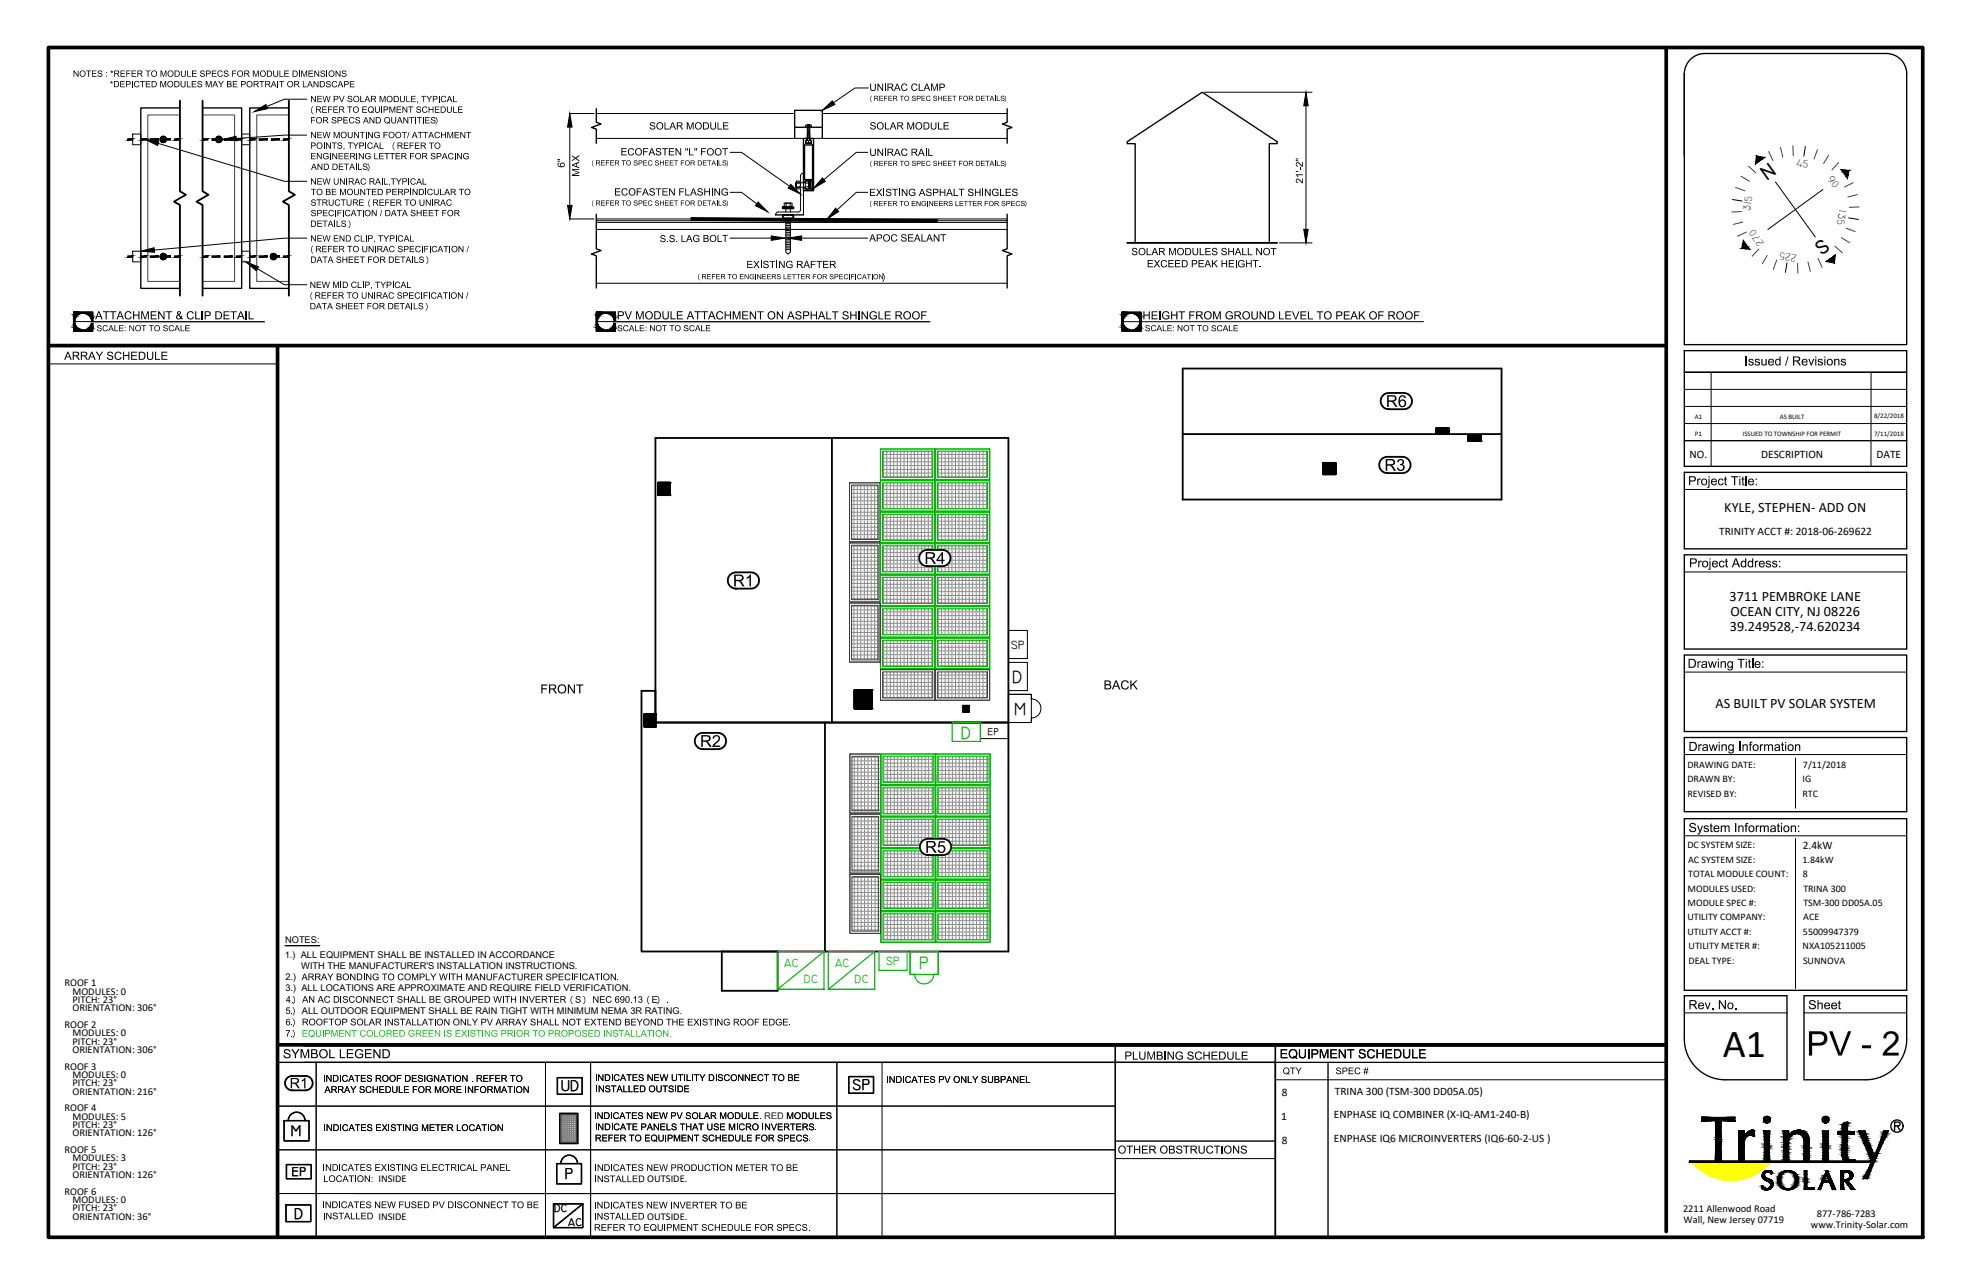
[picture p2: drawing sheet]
<svg xmlns="http://www.w3.org/2000/svg" width="432mm" height="279mm" viewBox="0 0 432 279" stroke-linecap="round" stroke-linejoin="round" font-family="sans-serif">
<defs><g id="words">
<text font-size="8.7" x="376.9" y="231">A1</text>
<text font-size="5.2" x="298.7" y="234.1">39.249528,-74.620234</text>
<g font-size="4.6">
<text x="386.6" y="39.6" transform="rotate(-36 386.6 39.6)">N</text>
<text x="398.5" y="55.9" transform="rotate(-36 398.5 55.9)">S</text>
</g>
<g font-size="3.9">
<text x="221.4" y="149.3">D</text>
<text x="221.9" y="156.2">M</text>
</g>
<g font-size="3.9" fill="#00b800">
<text x="210.2" y="161.5">D</text>
<text x="201.1" y="211.9">P</text>
</g>
<g font-size="3.5">
<text x="122.7" y="238.6">UD</text>
<text x="186.5" y="238.4">SP</text>
<text x="63.6" y="248.4">M</text>
<text x="63.7" y="257.1">ep</text>
<text x="123.5" y="257.8">P</text>
<text x="64.3" y="266.4">D</text>
</g>
<g font-size="3.1">
<text x="377.2" y="111.9">KYLE, STEPHEN- ADD ON</text>
<text x="378.3" y="131.3">3711 PEMBROKE LANE</text>
<text x="378.4" y="137.9">39.249528,-74.620234</text>
<text x="378.6" y="134.6">OCEAN CITY, NJ 08226</text>
<text x="375.3" y="154.8">AS BUILT PV SOLAR SYSTEM</text>
</g>
<g font-size="2.6">
<text x="221.2" y="141.8">SP</text>
<text x="216" y="160.7">ep</text>
</g>
<g font-size="2.6" fill="#00b800">
<text x="171.6" y="211.5">AC</text>
<text x="175.9" y="214.9">DC</text>
<text x="182.7" y="211.5">AC</text>
<text x="186.9" y="214.9">DC</text>
<text x="193.9" y="211">SP</text>
</g>
<g font-size="2.5">
<text x="369.6" y="100.2">NO.</text>
<text x="385.2" y="100.2">DESCRIPTION</text>
<text x="410.5" y="100.2">DATE</text>
<text x="376.1" y="117">TRINITY ACCT #: 2018-06-269622</text>
<text x="394.3" y="185.6">2.4kW</text>
<text x="280.4" y="239.7">8</text>
<text x="292" y="239.3">TRINA 300 (TSM-300 DD05A.05)</text>
<text x="280.3" y="244.9">1</text>
<text x="291.8" y="244.5">ENPHASE IQ COMBINER (X-IQ-AM1-240-B)</text>
<text x="280.4" y="250.1">8</text>
<text x="291.8" y="249.7">ENPHASE IQ6 MICROINVERTERS (IQ6-60-2-US )</text>
<text x="121.2" y="265.1">DC</text>
<text x="124.3" y="268">AC</text>
</g>
<g font-size="2.3">
<text x="393" y="36.2" transform="rotate(9 393 36.2)">45</text>
<text x="399.7" y="39.2" transform="rotate(54 399.7 39.2)">90</text>
<text x="382.8" y="46.1" transform="rotate(-81 382.8 46.1)">315</text>
<text x="402.3" y="45.8" transform="rotate(99 402.3 45.8)">135</text>
<text x="385.9" y="53" transform="rotate(-126 385.9 53)">270</text>
<text x="393.1" y="55.7" transform="rotate(-171 393.1 55.7)">225</text>
<text x="14.1" y="215.6">ROOF 1</text>
<text x="15.8" y="217.5">MODULES: 0</text>
<text x="15.8" y="219.3">PITCH: 23°</text>
<text x="15.8" y="221.1">ORIENTATION: 306°</text>
<text x="14.1" y="224.7">ROOF 2</text>
<text x="15.8" y="226.6">MODULES: 0</text>
<text x="14.1" y="233.9">ROOF 3</text>
<text x="15.8" y="228.4">PITCH: 23°</text>
<text x="15.8" y="230.2">ORIENTATION: 306°</text>
<text x="15.8" y="235.7">MODULES: 0</text>
<text x="15.8" y="237.5">PITCH: 23°</text>
<text x="15.8" y="239.3">ORIENTATION: 216°</text>
<text x="14.1" y="243">ROOF 4</text>
<text x="15.8" y="244.8">MODULES: 5</text>
<text x="15.8" y="246.6">PITCH: 23°</text>
<text x="15.8" y="248.4">ORIENTATION: 126°</text>
<text x="14.1" y="252.1">ROOF 5</text>
<text x="15.8" y="253.9">MODULES: 3</text>
<text x="15.8" y="255.7">PITCH: 23°</text>
<text x="15.8" y="257.6">ORIENTATION: 126°</text>
<text x="14.1" y="261.2">ROOF 6</text>
<text x="15.8" y="263">MODULES: 0</text>
<text x="82.8" y="258.4">INSIDE</text>
<text x="141.6" y="258.4">OUTSIDE.</text>
<text x="15.8" y="264.9">PITCH: 23°</text>
<text x="15.8" y="266.7">ORIENTATION: 36°</text>
<text x="82.8" y="266.6">INSIDE</text>
<text x="141.6" y="266.6">OUTSIDE.</text>
<text x="368.2" y="264.9">2211 Allenwood Road</text>
<text x="368.3" y="267.4">Wall, New Jersey 07719</text>
<text x="396.1" y="268.5">www.Trinity-Solar.com</text>
<text x="397.4" y="266">877-786-7283</text>
</g>
<g font-size="2.2">
<text x="369.1" y="167.9">DRAWING DATE:</text>
<text x="394.4" y="167.8">7/11/2018</text>
<text x="369.1" y="171.1">DRAWN BY:</text>
<text x="394.3" y="171.1">IG</text>
<text x="369.1" y="174.2">REVISED BY:</text>
<text x="394.3" y="174.2">RTC</text>
<text x="369.1" y="185.4">DC SYSTEM SIZE:</text>
<text x="369.3" y="188.6">AC SYSTEM SIZE:</text>
<text x="369.3" y="191.7">TOTAL MODULE COUNT:</text>
<text x="394.3" y="188.6">1.84kW</text>
<text x="394.4" y="191.7">8</text>
<text x="369.1" y="194.9">MODULES USED:</text>
<text x="394.5" y="194.9">TRINA 300</text>
<text x="369.1" y="198.1">MODULE SPEC #:</text>
<text x="369.1" y="201.2">UTILITY COMPANY:</text>
<text x="394.4" y="201.2">ACE</text>
<text x="394.5" y="198.1">TSM-300 DD05A.05</text>
<text x="369.1" y="204.4">UTILITY ACCT #:</text>
<text x="369.4" y="207.6">UTILITY METER #:</text>
<text x="394.3" y="207.6">NXA105211005</text>
<text x="394.4" y="204.4">55009947379</text>
<text x="369.4" y="210.7">DEAL TYPE:</text>
<text x="394.4" y="210.7">SUNNOVA</text>
</g>
<g font-size="2">
<text x="62.3" y="209.4">1.) ALL EQUIPMENT SHALL BE INSTALLED IN ACCORDANCE</text>
<text x="62.4" y="206.2">NOTES:</text>
<text x="62.5" y="214.3">2.)</text>
<text x="65.9" y="211.9">WITH THE MANUFACTURER'S INSTALLATION INSTRUCTIONS.</text>
<text x="62.4" y="216.7">3.) ALL LOCATIONS ARE APPROXIMATE AND REQUIRE FIELD VERIFICATION.</text>
<text x="66" y="221.7">ALL OUTDOOR EQUIPMENT SHALL BE RAIN TIGHT WITH MINIMUM NEMA 3R RATING.</text>
</g>
<g font-size="1.5">
<text x="370.7" y="91.5">A1</text>
<text x="370.7" y="95.3">P1</text>
<text x="381.2" y="95.3">ISSUED TO TOWNSHIP FOR PERMIT</text>
<text x="389.3" y="91.5">AS BUILT</text>
<text x="410" y="91.5">8/22/2018</text>
<text x="410" y="95.2">7/11/2018</text>
</g>
</g></defs>
<!-- layer: NORTH ARROW -->
<g fill="#000" stroke="#000" stroke-width=".22">
<path d="M384 35.8l.5-.3zM385 35.1l.9-.7zM402.7 37.1l.8 .1-.4 .3zM403.4 38l1.1-.7-.2 .9zM381 54.3l1-.7 .4 .5zM381.3 52.5l.4 .6-.5 .3zM399.5 57.2l.5-.4zM401 56.1l.5-.4z"/>
<path d="M385 35.1l.9-.7zM385.5 34.7l.5-.3z"/>
<path d="M384 35.8l1-.7zM384 35.8l.5-.3z"/>
<path d="M384.2 34.1l.8 1 .9-.7zM384.2 34.1l.8 1-1 .7z"/>
<path d="M403.4 38l.4 .5 .5-.3zM403.8 38.5l.5-.3-.2 .9z"/>
<path d="M403.1 37.5l1.4-.2-1-.1zM403.1 37.5l1.4-.2-1.1 .7z"/>
<path d="M381 54.3l.9 .1 .5-.3zM381.9 54.4l.5-.3 .4 .4z"/>
<path d="M381.2 53.4l.8 .2-.3-.5zM381.2 53.4l.8 .2-1 .7z"/>
<path d="M399.5 57.2l1-.7 .8 1zM400.5 56.5l.8 1 .2-1.7z"/>
<path d="M399.5 57.2l1-.7zM399.5 57.2l1-.7z"/>
<path d="M401 56.1l.5-.3zM400.5 56.5l1-.7z"/>
</g>
<path d="M388.4 39.8l8.7 12M394.9 32l-.3 2.2M379 43.6l2.1 .4M390.9 57.4l-.3 2.2M398.7 41.4l-12 8.8M404.4 47.6l2.1 .4" fill="none" stroke="#000" stroke-width=".22"/>
<g fill="none" stroke="#404040" stroke-width=".22">
<path d="M380.8 38.5l1.9 1.1M382.5 36.3l1.6 1.5M386.9 33.1l.9 2M389.5 32.3l.5 2M392.2 31.9l.1 2.1M397.6 32.7l-.8 2M400 33.9l-1.1 1.8M402.2 35.6l-1.5 1.5M405.4 40l-2 .9M379.7 41l2 .7M380.9 46.3h-2.1M381.3 48.5l-2.1 .6"/>
<path d="M382 50.7l-1.9 .9M384.7 54.5l-1.4 1.5M386.6 55.9l-1.1 1.8M388.6 56.8l-.7 2.1M393.2 57.6l.1 2.1M395.5 57.2l.5 2.1M397.7 56.5l.9 2M401.4 53.8l1.6 1.5M402.8 52l1.8 1.1M403.8 49.9l2 .7M406.3 42.5l-2.1 .5M406.7 45.2l-2.2 .1"/>
</g>
<!-- layer: R - ROOF LINES -->
<g fill="none" stroke="#000" stroke-width=".4">
<path d="M182 95.8v62.2M258.7 80.6h69.8v14.3h-69.8zM258.7 94.9v14.3h69.8v-14.3M314.2 93.6h2.7v1.2h-2.7zM321.2 95.2h2.7v1.2h-2.7zM144 105.5h2.5v2.7h-2.5zM289.4 101.2h2.7v2.5h-2.7zM143.4 151h-3.1v57h40.2M143.5 158l-.1-1.9h-2.4v2.8h2.5M143.5 158v.9M180.5 158v50M186.9 150.8h3.8v4.1h-3.8z"/>
<path d="M210.7 154.3h1.3v1.4h-1.3zM220.6 158h-77.2v-62.2h77.2v112.2h-40.1M157.9 208h12.2v8.6h-12.2z"/>
</g>
<!-- layer: 0 -->
<g fill="none" stroke="#000" stroke-width=".4">
<path d="M39.4 22v19.8l1.3 .8-2.6 1.5 1.3 .7v19.8M44.3 22v19.8l1.3 .8-2.6 1.5 1.3 .7v19.8M63.2 22v19.8l1.3 .8-2.6 1.5 1.3 .7v19.8M171.2 45.3h2.4v.3h-2.4zM171.2 47h2.3v.7h-2.3zM246.6 53.1h32.8M314.2 93.6v.1M314.2 93.9l.3-.3-.3 .4M314.3 93.6l-.1 .1M314.4 93.6l-.2 .2M314.6 93.6l-.4 .4M314.6 93.6l-.4 .5"/>
<path d="M314.7 93.6l-.5 .5M314.8 93.6l-.6 .6M314.9 93.6l-.7 .7 .7-.7M315 93.6l-.8 .8M315.1 93.6l-.9 .9M315.2 93.6l-1 1 1-1M315.3 93.6l-1.1 1.1 1.1-1.1M315.3 94.8l1.3-1.2-1.2 1.2M315.5 93.6l-1.3 1.2M315.6 93.6l-1.3 1.2M315.7 93.6l-1.3 1.2M315.8 93.6l-1.3 1.2"/>
<path d="M315.9 93.6l-1.3 1.2M316 93.6l-1.3 1.2M316 93.6l-1.2 1.2M316.1 93.6l-1.3 1.2M316.2 93.6l-1.3 1.2M316.3 93.6l-1.3 1.2M316.3 93.6l-1.3 1.2 1.4-1.2M316.4 93.6l-1.2 1.2M316.5 94.8l.4-.4-.4 .4M316.5 93.6l-1.3 1.2M316.5 93.6l-1.2 1.2M316.7 93.6l-1.3 1.2"/>
<path d="M316.8 93.6l-1.3 1.2M316.9 93.6l-1.3 1.2M316.9 93.6l-1.2 1.2M316.9 93.8l-1.1 1M316.9 93.9l-1 .9M316.9 94l-.9 .8 .9-.8M316.9 94.1l-.8 .7M316.9 94.1l-.7 .7M316.9 94.2l-.7 .6M316.9 94.3l-.6 .5M316.9 94.3l-.5 .5M316.9 94.4l-.5 .4"/>
<path d="M316.9 94.5l-.3 .3 .3-.3M316.9 94.6l-.2 .2M316.9 94.7l-.2 .1M316.9 94.8h-.1M321.3 95.2l-.1 .1M321.4 95.2l-.2 .2M321.5 95.2l-.3 .3M321.5 96.4l1.3-1.2-1.3 1.2M321.6 95.2l-.4 .4M321.8 95.2l-.6 .5M321.8 96.4l1.3-1.2-1.2 1.2M321.9 95.2l-.7 .7"/>
<path d="M322 95.2l-.8 .7M322 95.2l-.8 .9M322.2 95.2l-1 1M322.3 95.2l-1.1 1.1M322.4 95.2l-1.2 1.1M322.5 95.2l-1.3 1.2M322.6 96.4l1.3-1.2-1.2 1.2M322.6 95.2l-1.3 1.2M322.6 95.2l-1.2 1.2M322.7 95.2l-1.3 1.2M322.9 95.2l-1.3 1.2M322.9 95.2l-1.2 1.2"/>
<path d="M323 95.2l-1.3 1.2M323.2 95.2l-1.3 1.2M323.3 95.2l-1.3 1.2M323.3 95.2l-1.2 1.2M323.4 95.2l-1.3 1.2M323.5 95.2l-1.3 1.2M323.5 95.2l-1.3 1.2 1.4-1.2M323.7 95.2l-1.3 1.2M323.8 95.2l-1.3 1.2M323.9 95.2l-1.2 1.2M323.9 95.3l-1.1 1.1M323.9 95.4l-.9 1"/>
<path d="M323.9 95.6l-.8 .8M323.9 95.7l-.8 .7M323.9 95.8l-.7 .6M323.9 95.8l-.6 .6M323.9 95.9l-.5 .5M323.9 96l-.4 .4M323.9 96.1l-.4 .3M323.9 96.1l-.2 .3M323.9 96.3l-.1 .1M323.9 96.4h.1M144.1 105.5l-.1 .1M144.1 105.5l-.1 .2"/>
<path d="M144.2 105.5l-.2 .2M144.3 105.5l-.3 .3M144.3 108.2l2.2-2.1-2.1 2.1M144.4 105.5l-.4 .5M144.5 105.5l-.5 .6M144.6 105.5l-.6 .6M144.6 105.5l-.6 .7 .7-.7M144.7 105.5l-.7 .8M144.8 108.2l1.7-1.7-1.7 1.7M144.8 105.5l-.8 .9M144.9 105.5l-.9 1M145 105.5l-1 1"/>
<path d="M145 105.5l-1 1.1 1.1-1.1M145.1 105.5l-1.1 1.2M145.2 105.5l-1.2 1.2M145.3 105.5l-1.3 1.3M145.4 105.5l-1.4 1.5M145.4 108.2l1.1-1-1 1M145.5 105.5l-1.5 1.6M145.6 105.5l-1.6 1.6M145.7 105.5l-1.7 1.8M145.8 105.5l-1.8 1.9M145.9 105.5l-1.9 2M146 105.5l-2 2"/>
<path d="M146.1 105.5l-2.1 2.2M146.1 108.2l.4-.3-.3 .3M146.2 105.5l-2.2 2.3M146.3 105.5l-2.3 2.4M146.4 105.5l-2.4 2.4M146.4 105.5l-2.4 2.5M146.5 108.2h.1M146.5 105.6l-2.5 2.4M146.5 105.6l-2.5 2.5M146.5 105.7l-2.5 2.5 2.5-2.5M146.5 105.8l-2.4 2.4M146.5 105.9l-2.3 2.3"/>
<path d="M146.5 106l-2.3 2.2M146.5 106.1l-2.1 2.1 2.1-2M146.5 106.2l-2 2M146.5 106.3l-1.9 1.9M146.5 106.5l-1.9 1.7M146.5 106.6l-1.6 1.6M146.5 106.7l-1.6 1.5M146.5 106.8l-1.5 1.4M146.5 106.8l-1.4 1.4M146.5 106.9l-1.4 1.3M146.5 107l-1.3 1.2M146.5 107.1l-1.2 1.1"/>
<path d="M146.5 107.3l-1 .9M146.5 107.4l-.9 .8M146.5 107.5l-.8 .7 .8-.7M146.5 107.5l-.7 .7M146.5 107.6l-.6 .6M146.5 107.7l-.6 .5M146.5 107.8l-.5 .4 .5-.4M146.5 107.8l-.4 .4M146.5 108.1l-.3 .1M146.5 108.1l-.1 .1M146.5 108.2h-.1M289.4 101.8l.6-.6-.6 .6"/>
<path d="M289.5 101.2l-.1 .1M289.6 101.2l-.2 .2M289.7 101.2l-.3 .2M289.7 101.2l-.3 .3M289.8 101.2l-.4 .4M289.9 101.2l-.5 .5M289.9 101.2l-.5 .5 .6-.5M290.1 101.2l-.7 .7M290.3 101.2l-.9 .8M290.3 101.2l-.9 .9M290.4 101.2l-1 .9M290.4 101.2l-1 1"/>
<path d="M290.5 101.2l-1.1 1.1M290.6 101.2l-1.2 1.2M290.6 103.7l1.5-1.5-1.4 1.5M290.7 101.2l-1.3 1.2M290.7 101.2l-1.3 1.3 1.4-1.3M290.8 101.2l-1.4 1.4M290.9 101.2l-1.5 1.5M291 101.2l-1.6 1.6M291.1 101.2l-1.7 1.7M291.2 101.2l-1.8 1.8M291.3 101.2l-1.9 1.8M291.3 101.2l-1.9 1.9"/>
<path d="M291.4 101.2l-2 2M291.5 101.2l-2.1 2M291.6 101.2l-2.2 2.1M291.7 101.2l-2.3 2.2M291.7 101.2l-2.3 2.3M291.8 101.2l-2.4 2.4M291.9 101.2l-2.5 2.5M292 101.2l-2.6 2.5M292.1 101.2l-2.6 2.5M292.1 101.2l-2.5 2.5M292.1 101.2l-2.4 2.5M292.1 101.3l-2.4 2.4"/>
<path d="M292.1 101.4l-2.3 2.3M292.1 101.5l-2.2 2.2M292.1 101.6l-2.1 2.1M292.1 101.7l-2 2M292.1 101.8l-1.8 1.9M292.1 101.9l-1.7 1.8M292.1 102l-1.6 1.7M292.1 102.1l-1.5 1.6M292.1 102.3l-1.3 1.4M292.1 102.4l-1.3 1.3M292.1 102.4l-1.2 1.3M292.1 102.5l-1.1 1.2"/>
<path d="M292.1 102.6l-1.1 1.1M292.1 102.7l-1 1M292.1 102.8l-.9 .9M292.1 102.9l-.8 .8M292.1 102.9l-.7 .8M292.1 103l-.6 .7 .6-.7M292.1 103.1l-.5 .6M292.1 103.2l-.5 .5M292.1 103.3l-.4 .4M292.1 103.4l-.3 .3M292.1 103.5l-.2 .2M292.1 103.5l-.1 .2"/>
<path d="M292.1 103.6v.1M292.1 103.7h.1M141 156.6l.4-.5-.4 .5M141 158.1l1.9-2-1.9 2M141 158.2l2-2.1-2 2.1M141 158.7l2.4-2.4-2.4 2.4M141 156.1v.1M141.1 156.1l-.1 .2M141.1 156.1l-.1 .3M141.2 156.1l-.2 .3M141.3 156.1l-.3 .4M141.5 156.1l-.5 .6"/>
<path d="M141.5 158.9l1.9-1.9-1.9 1.9M141.6 156.1l-.6 .7M141.6 158.9l1.8-1.8-1.8 1.8M141.7 156.1l-.7 .8M141.8 156.1l-.8 .9M141.9 156.1l-.9 1M142 156.1l-1 1.1M142.1 156.1l-1.1 1.2M142.2 156.1l-1.2 1.2M142.2 158.9l1.2-1.2-1.2 1.2M142.2 156.1l-1.2 1.3M142.3 156.1l-1.3 1.4"/>
<path d="M142.4 156.1l-1.4 1.5M142.5 156.1l-1.5 1.6M142.6 156.1l-1.6 1.7M142.7 156.1l-1.7 1.8 1.7-1.8M142.8 156.1l-1.8 1.9M143.1 156.1l-2.1 2.2 2.2-2.2M143.1 158.9l.4-.4-.3 .4M143.2 156.1l-2.2 2.3M143.3 156.1l-2.3 2.4M143.4 156.2l-2.4 2.4 2.4-2.4M143.4 156.4l-2.4 2.4M143.4 156.5l-2.4 2.4"/>
<path d="M143.4 156.6l-2.3 2.3M143.4 156.7l-2.2 2.2M143.4 156.8l-2.1 2.1M143.4 156.9l-2 2M143.4 157.2l-1.7 1.7M143.4 157.3l-1.6 1.6M143.4 157.4l-1.5 1.5M143.4 157.5l-1.4 1.4M143.4 157.6l-1.3 1.3M143.4 157.8l-1.1 1.1M143.4 157.9l-1 1M143.5 158l-.9 .9"/>
<path d="M143.5 158.1l-.8 .8M143.5 158.2l-.7 .7M143.5 158.3l-.6 .6M143.5 158.3l-.6 .6 .6-.5M143.5 158.4l-.5 .5M143.5 158.6l-.3 .3 .3-.3M143.5 158.8l-.2 .1M143.5 158.8l-.1 .1M186.9 152.5l1.6-1.7-1.6 1.7M187 150.8l-.1 .1M187.1 150.8l-.2 .2M187.1 150.8l-.2 .3"/>
<path d="M187.3 150.8l-.4 .3M187.4 154.9l3.3-3.3-3.3 3.3M187.4 150.8l-.5 .5 .5-.5M187.5 150.8l-.6 .6M187.6 150.8l-.7 .7M187.7 150.8l-.8 .8M187.8 150.8l-.9 .9M187.8 154.9l2.9-2.8-2.8 2.8M187.9 150.8l-1 1M188.1 150.8l-1.2 1.1M188.1 150.8l-1.2 1.2M188.2 150.8l-1.3 1.3"/>
<path d="M188.3 150.8l-1.4 1.4 1.4-1.4M188.4 150.8l-1.5 1.5M188.5 150.8l-1.6 1.6M188.7 150.8l-1.8 1.8M188.8 150.8l-1.9 1.9M188.9 150.8l-2 2M189 150.8l-2.1 2.1M189.1 150.8l-2.2 2.2 2.2-2.2M189.2 150.8l-2.3 2.2M189.2 150.8l-2.3 2.3M189.3 150.8l-2.4 2.4M189.4 150.8l-2.5 2.5"/>
<path d="M189.5 150.8l-2.6 2.6M189.7 150.8l-2.8 2.7M189.7 150.8l-2.8 2.9M189.8 150.8l-2.9 2.9M189.9 154.9l.8-.8-.8 .8M189.9 150.8l-3 3.1M190.1 150.8l-3.2 3.2M190.1 150.8l-3.2 3.3M190.2 150.8l-3.3 3.3 3.3-3.3M190.3 150.8l-3.4 3.4M190.4 150.8l-3.5 3.5M190.5 150.8l-3.6 3.6"/>
<path d="M190.5 150.8l-3.6 3.7 3.7-3.7M190.6 154.9h.1M190.7 150.8l-3.8 3.9M190.7 151l-3.8 3.7M190.7 151l-3.8 3.8M190.7 151.1l-3.8 3.8M190.7 151.2l-3.7 3.7M190.7 151.3l-3.6 3.6M190.7 151.4l-3.5 3.5M190.7 151.5l-3.5 3.4M190.7 151.7l-3.3 3.2M190.7 151.7l-3.2 3.2"/>
<path d="M190.7 151.8l-3.1 3.1M190.7 151.9l-3.1 3M190.7 151.9l-3 3M190.7 152.2l-2.8 2.7M190.7 152.3l-2.7 2.6M190.7 152.3l-2.6 2.6M190.7 152.4l-2.5 2.5M190.7 152.5l-2.4 2.4M190.7 152.6l-2.4 2.3M190.7 152.7l-2.3 2.2M190.7 152.8l-2.1 2.1M190.7 152.9l-2 2"/>
<path d="M190.7 153l-1.9 1.9M190.7 153.1l-1.8 1.8M190.7 153.2l-1.7 1.7M190.7 153.3l-1.7 1.6M190.7 153.3l-1.6 1.6M190.7 153.4l-1.5 1.5 1.5-1.4M190.7 153.5l-1.4 1.4M190.7 153.6l-1.3 1.3 1.3-1.3M190.7 153.7l-1.3 1.2M190.7 153.7l-1.2 1.2M190.7 153.8l-1.1 1.1M190.7 153.9l-1 1"/>
<path d="M190.7 154l-1 .9M190.7 154.1l-.9 .8M190.7 154.2l-.7 .7M190.7 154.3l-.6 .6M190.7 154.4l-.6 .5M190.7 154.5l-.5 .4M190.7 154.5l-.4 .4M190.7 154.6l-.3 .3M190.7 154.7l-.3 .2M190.7 154.7l-.2 .2M190.7 154.8l-.1 .1M210.7 154.3h.1"/>
<path d="M210.7 155.2l.9-.9-.9 .9M210.7 155.5l1.3-1.2-1.3 1.3M210.8 154.3h.1M210.9 154.3l-.2 .2M211 154.3l-.3 .3M211.1 154.3l-.4 .3 .4-.3M211.1 154.3l-.4 .4M211.2 154.3l-.5 .5M211.3 154.3l-.6 .6M211.4 154.3l-.7 .7M211.5 154.3l-.8 .8 .8-.8M211.7 154.3l-1 1"/>
<path d="M211.8 154.3l-1.1 1.1M211.8 155.7l.2-.2-.2 .2M211.9 154.3l-1.2 1.2M212 154.4l-1.2 1.3M212 154.5l-1.2 1.2 1.2-1.1M212 154.7l-1 1M212 154.7l-.9 1M212 154.8l-.9 .9M212 154.9l-.8 .8M212 155l-.7 .7M212 155.1l-.6 .6M212 155.2l-.5 .5"/>
<path d="M212 155.3l-.4 .4M212 155.4l-.3 .3M212 155.6h.1"/>
</g>
<g fill="#000">
<path d="M16.1 15.4h.2l.7 1.1v-1.1h.2v1.4h-.2l-.7-1.1v1.1h-.2zM18.8 15.4h1.1v.2h-.4v1.2h-.2v-1.2h-.5zM20.1 15.4h1v.2h-.8v.4h.7v.2h-.7v.4h.8v.2h-1zM21.4 15.6l.3-.2 .6 .2 .1 .2-.5-.2-.4 .2 .8 .4v.5l-.6 .1-.3-.2-.1-.3 .4 .3 .5-.1v-.2l-.8-.3zM24.1 17.8l.2 .1v-.2h.2l-.1 .2 .3-.1v.2h-.2l.1 .2-.1 .1-.1-.2-.1 .2-.1-.1 .1-.2h-.2zM24.2 15.5l.2 .1v-.2h.1v.2l.2-.1 .1 .2h-.3l.2 .2-.1 .1-.1-.2-.2 .2-.1-.1 .2-.2h-.2zM26.3 17.7h1v.2h-.8v.4h.7v.2h-.7v.4h.8v.2h-1zM26.4 15.4h.9v.2h-.8v.4h.8v.2h-.8v.4h.9v.2h-1zM27.6 15.4h.9v.2h-.7v.4h.7v.2h-.7v.6h-.2zM28.9 17.7h.1v1.4h-.1zM28.8 15.4h1v.2h-.8v.4h.7v.2h-.7v.4h.8v.2h-1zM29.5 17.8l.5-.1 .4 .3 .1 .1h-.2l-.1-.2h-.4l-.3 .4v.4l.3 .2 .7-.3-.3 .4-.5 .1-.3-.3-.1-.5z"/>
<path d="M30.6 17.7h1.1v.2h-.5v1.2h-.1v-1.2h-.5zM31.8 15.4h1.1v.2h-.4v1.2h-.2v-1.2h-.5zM31.9 17.7h1v.2h-.8v.4h.7v.2h-.7v.4h.8v.2h-1zM35.1 17.7h.2l.4 1.2 .4-1.2h.3v1.4h-.2v-1.2l-.4 1.2h-.2l-.4-1.2v1.2h-.1zM35.1 15.4h.3l.4 1.2 .4-1.2h.2v1.4h-.2v-1.2l-.4 1.2h-.1l-.4-1.2v1.2h-.2zM39.5 17.7h.2v1l.2 .2 .5-.1v-1.1h.2v1l-.2 .3-.4 .1-.4-.2zM39.6 15.4h.2v1l.2 .3 .4-.2 .1-1.1h.1l-.1 1.3-.6 .1-.2-.1zM40.9 17.7h.1v1.2h.7v.2h-.8zM40.9 15.4h.2v1.2h.7v.2h-.9zM41.9 17.7h1v.2h-.8v.4h.8v.2h-.8v.4h.9v.2h-1.1zM42 15.4h1v.2h-.8v.4h.7v.2h-.7v.4h.8v.2h-1zM43.3 17.8l.5-.1 .3 .2 .1 .2-.4-.2-.4 .1v.2l.8 .3-.1 .5-.5 .1-.4-.2-.1-.3h.2l.3 .3 .5-.1-.1-.3-.7-.2z"/>
<path d="M43.9 15.6l.5-.2 .3 .2 .1 .2-.5-.2-.3 .1v.2l.8 .3-.1 .5-.6 .1-.3-.2-.1-.2 .5 .3 .4-.2-.1-.3-.7-.2zM45 17.7h.3l.4 1.2 .4-1.2h.2v1.4h-.2v-1.2l-.4 1.2h-.1l-.4-1.2v1.2h-.2zM46.3 15.4h1v.2h-.8v.4h.8v.2h-.8v.4h.9v.2h-1.1zM47.7 15.6l.4-.2 .5 .2 .1 .2h-.1l-.2-.2h-.4l-.3 .4 .1 .4 .2 .2h.4l.2-.3 .2 .1-.3 .3-.5 .1-.3-.2-.2-.4zM47.7 17.7h.2l.5 .7 .4-.7h.2l-.6 .8v.6h-.2v-.6zM49 15.6l.3-.2 .6 .2 .1 .2-.5-.2-.4 .2 .8 .4v.5l-.6 .1-.3-.2-.1-.2 .5 .3 .4-.2v-.2l-.8-.3zM50.8 15.4h.9v.2h-.7v.4h.6v.2h-.6v.6h-.2zM50.9 17.7h1v.2h-.8v.4h.8v.2h-.8v.4h.9v.2h-1.1zM55.3 15.4h.3l.4 1.2 .4-1.2h.2v1.4h-.2v-1.1l-.3 1.1h-.2l-.4-1.2v1.2h-.2zM56.7 17.7h1.1v.2h-.4v1.2h-.2v-1.2h-.5zM59.8 15.4h.2v1l.2 .3 .4-.2v-1.1h.2v1l-.2 .4h-.5l-.3-.2zM60.7 17.7h.2v1.4h-.2z"/>
<path d="M61.1 15.4h.2v1.2h.7v.2h-.9zM61.1 17.7h1.1v.2h-.5v1.2h-.2v-1.2h-.4zM62.2 15.4h1v.2h-.8v.4h.7v.2h-.7v.4h.8v.2h-1zM65.4 15.4h.2v1.4h-.2zM66.3 17.7h.1v1.2h.7v.2h-.8zM65.9 15.4h.3l.4 1.2 .4-1.2h.2v1.4h-.2v-1.1l-.4 1.1h-.1l-.4-1.2v1.2h-.2zM67.5 15.4h1v.2h-.8v.4h.7v.2h-.7v.4h.8v.2h-1zM68.6 17.7h.2l.7 1.1v-1.1h.2v1.4h-.2l-.7-1.1v1.1h-.2zM68.8 15.4h.1l.7 1.1v-1.1h.2v1.4h-.2l-.7-1.1v1.1h-.1zM70.2 15.6l.3-.2 .5 .2 .1 .2-.4-.2-.4 .1 .8 .5-.1 .5-.4 .1-.5-.2v-.2l.5 .3 .4-.2-.1-.2-.7-.3zM71.4 15.4h.2v1.4h-.2zM71.4 17.8l.4-.1 .4 .2 .1 .2-.4-.2-.4 .1 .1 .2 .7 .3 .1 .3-.3 .3h-.5l-.3-.2v-.3l.4 .3 .5-.1-.1-.3-.7-.3z"/>
<path d="M72.7 17.9l.5-.2 .5 .2v.2h-.1l-.2-.2h-.5l-.2 .4 .3 .6h.3l.3-.3 .2 .1-.2 .3-.5 .1-.4-.2-.2-.4zM73.4 15.4h.2l.7 1.1v-1.1h.2v1.4h-.2l-.7-1.1v1.1h-.2zM74.8 15.6l.6-.2 .3 .2 .1 .2-.4-.2-.5 .1 .1 .2 .7 .3 .1 .3-.1 .2-.5 .1-.4-.2-.1-.2 .5 .3 .4-.3v-.1l-.7-.3zM76.5 17.7h1v.2h-.8v.4h.8v.2h-.8v.4h.8v.2h-1zM190.3 18.3h.2l.1 1.1 .2 .3 .5-.2 .1-1.2h.2v1.1l-.2 .4-.6 .1-.4-.2zM191.9 18.3h.3l.8 1.2v-1.2h.2v1.6h-.2l-.9-1.3v1.3h-.2zM193.6 18.3h.2v1.6h-.2zM197.3 18.5l.4-.2 .7 .2 .1 .2-.2 .1-.2-.3-.3-.1-.3 .2-.2 .3 .1 .5 .2 .3h.4l.3-.4 .2 .1-.2 .4-.5 .1-.5-.3-.2-.7zM199.5 18.5l.4-.2 .7 .2 .1 .2-.2 .1-.2-.3h-.4l-.4 .4 .1 .6 .2 .2h.4l.3-.4 .2 .1-.2 .4-.5 .1-.5-.3-.2-.5zM201 18.3h.2v1.4h.8v.1h-1zM203.7 18.3h.3l.4 1.3 .5-1.3h.3v1.5h-.3v-1.3l-.4 1.3h-.2l-.4-1.3-.1 1.3h-.1zM68.4 23.3h.1l-.3 .4v.5l.2 .7-.4-.6 .1-.6z"/>
<path d="M68 25.6h.9v.2h-.7v.4h.7v.1h-.7v.7h-.2zM68 33.5h1v.1h-.8v.4h.8v.2h-.8v.4l.9 .1v.1h-1.1zM68 21h.2l.7 1v-1h.2v1.3h-.2l-.7-1.1v1.1h-.2zM68 28.8h.2l.7 1.1v-1.1h.2v1.4h-.2l-.7-1.1v1.1h-.2zM69.3 33.5h.2l.7 1v-1h.2v1.3h-.2l-.7-1v1h-.2zM69.4 21h1v.1h-.8v.4h.7v.2h-.7v.5h.8v.1h-1zM69.4 28.8h1v.2h-.8v.4h.7v.2h-.7v.4h.8v.2h-1zM69.5 35.8h.1l.7 1v-1h.2v1.3h-.2l-.7-1v1h-.1zM70.8 31.2h.2v1.3h-.2zM70.5 23.3h1v.1h-.8v.5h.7v.1h-.7v.5h.8v.2h-1zM70.8 33.6l.3-.2 .6 .1 .2 .3-.2 .1-.3-.3h-.3l-.2 .3-.1 .4 .2 .3 .4 .1 .3-.2v-.2h-.4v-.2h.6v.5l-.4 .2-.6-.1-.3-.5zM70.6 21h.1l.3 1.1 .3-1.1h.3l.2 1.1 .3-1.1h.2l-.4 1.3h-.1l-.4-1.2-.3 1.2h-.2z"/>
<path d="M70.6 39h.1l.3 1.2 .3-1.2h.3l.2 1.2 .3-1.2h.2l-.4 1.4h-.1l-.4-1.2-.3 1.2h-.2zM70.6 28.8h.1l.3 1.2 .3-1.2h.3l.2 1.2 .3-1.2h.2l-.4 1.4h-.1l-.4-1.2-.3 1.2h-.2zM72.2 33.5h.2v1.3h-.2zM71.3 31.2h.2l.7 1v-1h.2v1.3h-.2l-.7-1.1v1.1h-.2zM71.8 23.3h.9v.1h-.8v.5h.7v.1h-.7v.7h-.1zM72.6 25.8l.6-.2 .3 .2 .1 .2-.4-.2-.5 .1 .1 .2 .7 .2 .1 .3-.2 .3-.5 .1-.3-.2-.1-.3h.2l.3 .3h.3l.1-.2-.8-.5zM72.6 31.2h1.1v.1h-.5v1.2h-.2v-1.2h-.4zM72.7 33.5h.2l.7 1v-1h.2v1.3h-.2l-.7-1v1h-.2zM72.9 23.3h1v.1h-.8v.5h.8v.1h-.8v.5h.8v.2h-1zM73 39h.2v.9l.2 .3 .4-.1 .1-1.1h.2v1l-.3 .3-.7-.1zM73 28.8h.3l.3 1.2 .4-1.2h.3v1.4h-.2v-1.1l-.4 1.1h-.1l-.4-1.2v1.2h-.2zM73.9 31.3l.5-.2 .4 .2v.3l-.4-.3-.4 .2 .1 .1 .7 .4-.1 .4-.5 .1-.3-.2-.1-.2h.2l.2 .3 .5-.2-.1-.2-.7-.3z"/>
<path d="M74.1 33.5h.9v.1h-.8v.4h.8v.2h-.8v.5h.9v.1h-1zM74.1 35.8h1v.1h-.8v.5h.7v.1h-.7v.5h.8v.1h-1zM75.1 32.3h.2l-.1 .5zM74.1 21h.2l.4 1.2 .5-1.2h.2l-.5 1.3h-.2zM75.1 25.6h1v.2h-.8v.4h.8v.1h-.8v.5h.8v.2h-1zM75.3 35.8h1v.1h-.4v1.2h-.2v-1.2h-.4zM75.3 33.5h1v.1h-.8v.4h.8v.2h-.8v.5h.9v.1h-1.1zM76.1 21.1l.6-.2 .3 .3 .1 .2h-.2l-.3-.3-.4 .1 .1 .3 .8 .3-.2 .5h-.5l-.3-.2-.1-.2 .4 .3h.4l.1-.2-.8-.5zM76 23.3h1.1v.1h-.5v1.3h-.2v-1.3h-.4zM76.1 28.8h.1l.1 1.1 .3 .2 .3-.2 .1-1.1h.1v1l-.1 .3-.6 .1-.3-.2zM76.1 31.2h1.1v.1h-.5v1.2h-.2v-1.2h-.4zM76.4 25.8l.5-.2 .5 .2 .1 .2h-.2l-.1-.2h-.4l-.3 .3 .2 .6 .4 .1 .3-.3h.1l-.1 .4-.5 .1-.4-.2-.2-.4z"/>
<path d="M77.8 35.8h.2v1.3h-.2zM78 33.5h.2v1.3h-.2zM77.2 31.2h.2l.4 .6 .4-.6h.3l-.6 .8v.5h-.2v-.5zM77.4 28.8h.2l.7 1.1v-1.1h.2v1.4h-.2l-.7-1.1v1.1h-.2zM77.8 25.8l.3-.2 .6 .2v.2h-.1l-.2-.2-.5 .1 .1 .2 .7 .2v.6l-.5 .1-.4-.2-.1-.3 .5 .3 .4-.1-.1-.3-.7-.2zM78.3 35.8h.2v1.2h.7v.1h-.9zM78.5 33.5h.2l.7 1v-1h.2v1.3h-.2l-.7-1v1h-.2zM78.8 21h.2v1.2h.7v.1h-.9zM78.7 28.8h1.1v.2h-.5v1.2h-.2v-1.2h-.4zM79.9 31.2h.2v1.3h-.2zM79 39.2l.4-.2 .6 .2 .1 .2-.7-.3-.3 .4v.4l.2 .3h.3l.3-.3h.2l-.2 .4-.5 .1-.3-.1-.2-.5zM79.4 35.9l.6-.1 .3 .2 .1 .2h-.2l-.3-.3-.3 .2v.2l.8 .2v.3l-.2 .3-.5 .1-.3-.2-.1-.3 .6 .3 .3-.2v-.2l-.8-.3z"/>
<path d="M80 28.8h.2v1.4h-.2zM79.3 23.3h.9v.1h-.8v.5h.8v.1h-.8v.5h.9v.2h-1zM80.4 35.8l.1-.1 .2 .3 .1 .5-.3 1-.1-.1 .3-.5v-.5zM80 33.6l.4-.2 .5 .2 .2 .2-.2 .1-.3-.3-.5 .1-.1 .6 .2 .3 .4 .1 .3-.2v-.2h-.4v-.2h.6v.5l-.4 .2-.7-.1-.2-.4zM80.5 31.4l.4-.3 .5 .2 .1 .2-.1 .1-.3-.3h-.3l-.3 .4 .1 .4 .2 .3h.3l.3-.4 .2 .1-.3 .4h-.4l-.4-.2-.1-.3zM80.5 28.8h.2l.7 1.1v-1.1h.2v1.4h-.2l-.7-1.1v1.1h-.2zM80.8 25.6h.2l.7 1.1v-1.1h.2v1.4h-.2l-.7-1.1v1.1h-.2zM81.9 33.5h.1v1.2h.7v.1h-.8zM82 23.3h.2v1l.2 .2 .5-.1v-1.1h.2v.9l-.2 .4-.5 .1-.3-.2zM82 29l.3-.2 .6 .1 .2 .3-.2 .1-.2-.3h-.4l-.3 .3v.4l.2 .3 .4 .1 .3-.2v-.2h-.4v-.2h.6v.5l-.4 .2-.7-.1-.2-.4zM83.4 23.3h.2v1.4h-.2zM83 31.2h.2v1.2h.7v.1h-.9z"/>
<path d="M82.9 33.5h1v.1h-.8v.4h.8v.2h-.8v.5h.9v.1h-1.1zM83 21h.3l.4 1.1 .4-1.1h.2v1.3h-.1v-1.1l-.4 1.1h-.2l-.4-1.1v1.1h-.2zM83.9 28.8h.9v.2h-.7v.4h.6v.2h-.6v.6h-.2zM84.1 33.5h1.1v.1h-.5v1.2h-.2v-1.2h-.4zM86.2 31.2h.1l-.2 .3-.1 .6 .3 .6-.1 .1-.3-.7v-.4zM85.3 33.5h1v.1h-.4v1.2h-.2v-1.2h-.4zM85.2 23.3h.2l.4 1.2 .4-1.2h.3v1.4h-.2v-1.2l-.4 1.2h-.1l-.4-1.2v1.2h-.2zM85.5 39h1.1v.2h-.5v1.2h-.2v-1.2h-.4zM85.6 25.6h.2v1l.2 .2 .4-.1 .1-1.1h.2l-.1 1-.1 .3-.5 .1-.3-.2zM86.5 33.5h1v.1h-.8v.4h.8v.2h-.8v.5h.9v.1h-1.1zM86.8 23.3h.9v.1h-.8v.5h.8v.1h-.8v.5h.9v.2h-1zM86.6 39h.2l.4 .6 .4-.6h.2l-.5 .8v.6h-.2v-.6z"/>
<path d="M87.5 21h.2v1l.3 .2 .4-.2v-1h.2l-.2 1.2-.5 .1-.3-.1zM87.9 28.8h1.1v.2h-.5v1.2h-.1v-1.2h-.5zM88 23.3h.2l.7 1.1v-1.1h.2v1.4h-.2l-.7-1.1v1.1h-.2zM88.2 25.6h.2l.7 1.1v-1.1h.2v1.4h-.2l-.7-1.1v1.1h-.2zM88.3 31.2h1v.1h-.8v.4h.8v.2h-.8v.5h.9v.1h-1.1zM89.4 28.8h.2l-.4 1.4h-.2zM88.9 21h.1v1.2h.7v.1h-.8zM89.3 23.3h1.1v.1h-.5v1.3h-.1v-1.3h-.5zM89.6 31.2h.9v.1h-.7v.4h.6v.2h-.6v.6h-.2zM89.5 25.6h1.1v.2h-.5v1.2h-.2v-1.2h-.4zM89.7 33.5h.9v.1h-.7v.5h.6v.1h-.6v.6h-.2zM89.9 21h1v.1h-.8v.4h.8v.2h-.8v.5h.8v.1h-1z"/>
<path d="M90.8 25.6h.2v1.4h-.2zM89.9 39.2l.5-.2 .5 .2v.2h-.1l-.2-.2h-.4l-.3 .4 .3 .6h.3l.3-.3h.2l-.2 .4-.5 .1-.4-.2-.1-.5zM91.2 22.1h.2l-.1 .5zM90.8 31.2h.9v.1h-.8v.4h.8v.2h-.8v.5h.9v.1h-1.1zM91.2 23.4l.4-.1 .4 .1 .1 .3-.4-.3-.4 .2v.2l.8 .3-.1 .5-.5 .1-.4-.3-.1-.2h.2l.3 .3 .5-.2-.2-.2-.6-.2zM91.2 25.6h1.1v.2h-.5v1.2h-.2v-1.2h-.4zM91.4 28.8h1.1v.2h-.5v1.2h-.2v-1.2h-.4zM92.5 25.6h.2v1.4h-.2zM92.1 21h1.1v.1h-.4v1.2h-.2v-1.2h-.5zM92.5 23.4l.5-.1 .4 .1 .1 .3h-.2l-.2-.3h-.3l-.3 .4v.5l.3 .2h.3l.2-.3h.2l-.2 .4-.5 .1-.4-.3-.1-.6zM92.5 28.8h1.1v.2h-.4v1.2h-.2v-1.2h-.5zM93 25.6h1v.2h-.8v.4h.7v.1h-.7v.5h.8v.2h-1z"/>
<path d="M93.3 21h.2l.4 .6 .4-.6h.2l-.5 .8v.5h-.2v-.5zM93.8 23.3h.1v.5h.7v-.5h.2v1.4h-.2v-.7h-.7v.7h-.1zM93.8 31.2h1.1v.1h-.4v1.2h-.2v-1.2h-.5zM94.3 25.8l.3-.2 .6 .2v.2l-.4-.2-.4 .1 .1 .2 .7 .3-.1 .5-.4 .1-.4-.1-.1-.4h.2l.2 .3h.4l.1-.2-.1-.2-.7-.2zM94.3 33.6l.3-.2 .5 .1 .1 .3-.1 .1-.2-.3h-.4l-.1 .2 .8 .4 .1 .3-.2 .2-.5 .1-.3-.2-.1-.2 .5 .3 .4-.2-.1-.2-.7-.3zM95.2 25.6h.2l.3 .7-.1 .6-.3 .4-.1-.1 .3-.3 .1-.7zM96 21h.1v1.3h-.1zM95.1 23.3h1v.1h-.8v.5h.8v.1h-.8v.5h.8v.2h-1zM95.2 29.1l.4-.3 .5 .2 .1 .2-.2 .1-.1-.3h-.4l-.3 .4 .1 .5 .5 .2 .3-.4 .2 .1-.2 .3-.6 .1-.3-.2-.2-.3zM96.5 28.8h.2v.6h.7v-.6h.1v1.4h-.1v-.6h-.7v.6h-.2zM96.5 21.2l.4-.3 .6 .2 .1 .3-.6-.3-.4 .4 .1 .4 .2 .3h.3l.3-.3h.1l-.2 .3-.5 .1-.3-.1-.2-.4zM97.8 23.3h.1v.9l.3 .3 .4-.1v-1.1h.2l-.1 1.2-.5 .2-.4-.2z"/>
<path d="M97.8 28.8h.3l.4 1.2 .4-1.2h.2v1.4h-.1v-1.1l-.4 1.1h-.2l-.4-1.1v1.1h-.2zM98.1 33.7l.4-.3 .6 .2 .1 .2-.2 .1-.2-.3h-.3l-.3 .4v.5l.3 .2h.3l.2-.4 .2 .1-.2 .3-.4 .2-.4-.3-.2-.3zM99.5 33.5h.1v1.3h-.1zM99.1 21h.2v1.2h.7v.1h-.9zM99.1 23.3h.2v1.2h.7v.2h-.9zM99.4 28.8h1v.2h-.8v.4h.8v.2h-.8v.4h.8v.2h-1zM100 33.5h.1l.8 1v-1h.1v1.3h-.2l-.7-1v1h-.1zM100.2 23.3h1v.1h-.8v.5h.7v.1h-.7v.5h.8v.2h-1zM100.7 28.8h.2l.7 1.1v-1.1h.2v1.4h-.2l-.7-1.1v1.1h-.2zM101.4 33.6l.4-.2 .6 .2 .1 .2-.1 .1-.3-.3h-.4l-.2 .7 .2 .3 .4 .1 .3-.1v-.3h-.4v-.2h.5v.5l-.5 .3-.5-.2-.2-.4zM102 28.8h1v.2h-.4v1.2h-.2v-1.2h-.4zM125.1 37h1.6v.2h-1.3l1.3 .4v.2l-1.3 .5h1.3v.2h-1.6v-.3l1.4-.5-1.4-.5z"/>
<path d="M125.1 33.9l.8 .6 .8-.6v.2l-.6 .5 .6 .5v.2l-.8-.6-.8 .6v-.3l.6-.4-.6-.4zM129.8 35l-.2 .6 .2 .8-.3-.8zM131.5 35h.8v.2h-.7v.3h.7v.2h-.7v.3h.7v.2h-.8zM132.5 35h.8v.2h-.6v.3h.5v.2h-.5v.5h-.2zM133.5 35h.8v.2h-.7v.3h.6v.2h-.6v.3h.7v.2h-.8zM136 35h.9v.2h-.4v1h-.2v-1h-.3zM135.9 32.4h1.2v.2h-1v.5h.9v.1h-.9v.6h1v.2h-1.2zM137.5 32.6l.7-.2 .4 .3 .1 .1-.2 .1-.2-.3h-.5l-.3 .4 .1 .5 .3 .3h.4l.2-.4 .2 .1-.3 .4-.5 .1-.4-.3-.2-.7zM138.7 35.2l.5-.2 .2 .2-.1 .2-.1-.2-.4 .1v.1l.7 .3-.2 .4-.3 .1-.4-.2v-.2l.4 .3 .3-.2v-.2l-.6-.2zM140.7 35.1h.8v.1h-.6v.3h.6v.2h-.6v.3h.7v.2h-.9zM140.7 32.4h1.1v.2h-.9v.5h.7v.2h-.7v.7h-.2zM141.8 35.3l.3-.3 .5 .2 .1 .2h-.2l-.1-.2h-.3l-.2 .4 .2 .5 .6-.3-.2 .3-.4 .1-.3-.2z"/>
<path d="M142.3 26.9l.5-.2 .4 .2 .1 .3-.5-.3-.4 .1v.3l.9 .3v.4l-.1 .3h-.6l-.4-.2-.1-.3h.2l.3 .3 .6-.1-.1-.3-.9-.3zM143.4 35.2l.5-.2 .2 .2-.1 .2-.2-.2-.3 .1v.1l.6 .3-.1 .4-.4 .1-.3-.2v-.2l.4 .3 .3-.2v-.2l-.7-.2zM143.5 32.6l.4-.2 .6 .1 .1 .3-.6-.3-.3 .2v.2l.9 .4v.5l-.6 .2-.5-.2-.1-.3 .6 .3 .5-.2-.1-.2-.9-.4zM144.4 35.1h.1v.4h.6v-.4h.1v1.1h-.1v-.6h-.6v.6h-.1zM144.8 32.4h1.3v.2h-.5v1.4h-.2v-1.4h-.6zM145.5 35.1h.8v.1h-.7v.3h.6v.2h-.6v.3h.7v.2h-.8zM145.4 26.7h.1v1.4h.8v.2h-.9zM146.5 35.1h.8v.1h-.7v.3h.7v.2h-.7v.3h.7v.2h-.8zM146.3 32.4h1.2v.2h-1v.5h.9v.1h-.9v.6h1v.2h-1.2zM147.5 35.1h.8v.1h-.3v1h-.2v-1h-.3zM147.8 32.4h.2l.8 1.2v-1.2h.2v1.6h-.2l-.8-1.3v1.3h-.2zM148.9 35.1h.8v.1h-.6v.3h.5v.2h-.5v.5h-.2z"/>
<path d="M150.2 26.7h.3l.5 1.4 .5-1.4h.2v1.6h-.2v-1.3l-.4 1.3h-.2l-.5-1.3v1.3h-.2zM150.7 32.4h.2v1.4h.8v.2h-1zM153.4 32.4h1v.2h-.8v.5h.7v.2h-.7v.7h-.2zM153.8 35.1h.8v.1h-.7v.3h.6v.2h-.6v.3h.7v.2h-.8zM154.7 35.1h.9v.1h-.4v1h-.1v-1h-.4zM155.4 26.7h.2v1.1l.2 .3 .5-.1 .1-1.3h.2v1.2l-.2 .4h-.6l-.3-.2zM156.8 35.1h.1v1.1h-.1zM157.2 35.1h.1v.9h.6v.2h-.7zM157 26.7h.1v1.4h.8v.2h-.9zM158.1 35.2l.5-.2 .2 .2 .1 .2-.4-.2-.3 .1v.1l.6 .3 .1 .2-.2 .2-.6-.1-.1-.2 .4 .3 .4-.2-.1-.2-.6-.2zM158.9 35l.3 .6-.2 .8 .1-.8zM158 32.4h1.2v.2h-.5v1.4h-.2v-1.4h-.5z"/>
<path d="M158.2 26.7h1.1v.2h-.9v.5h.9v.2h-.9v.5h.9v.2h-1.1zM190.6 20.9l-.1 .5 .1 .9-.2-.5v-.5zM190.5 35.2h.2l-.2 .5 .1 .8-.2-.5zM190.5 26.9l.5-.2 .5 .2v.3l-.5-.3-.4 .2 .1 .2 .8 .4 .1 .3-.2 .3h-.6l-.4-.2-.1-.3h.2l.3 .3h.4l.2-.2-.1-.2-.8-.3zM190.3 32.5h.2l.1 1.1 .3 .3 .5-.2v-1.2h.2v1.1l-.2 .4-.5 .1-.4-.2zM192.3 20.9h.9v.2h-.7v.3h.6v.1h-.6v.4h.7v.1h-.9zM191.9 32.5h.3l.8 1.2v-1.2h.2v1.6h-.2l-.9-1.3v1.3h-.2zM192.3 35.2h.9v.1h-.7v.3h.6v.2h-.6v.3h.7v.2h-.9zM193.6 32.5h.2v1.6h-.2zM193.4 20.9h.7v.2h-.6v.3h.6v.2h-.6v.4h-.1zM193.4 35.2h.7v.1h-.6v.3h.6v.2h-.6v.5h-.1zM193.6 26.7h.2v1.4h.8v.2h-1z"/>
<path d="M194.3 20.9h.8v.2h-.6v.3h.6v.1h-.6v.4h.7v.1h-.9zM194.3 35.2h.8v.1h-.6v.3h.6v.2h-.6v.3h.7v.2h-.9zM196.8 20.9h.9v.2h-.4v.9h-.1v-.9h-.4zM196.8 35.2h.9v.1h-.4v1h-.1v-1h-.4zM197.3 32.7l.4-.2 .7 .2 .1 .2-.2 .1-.2-.3h-.3l-.5 .4 .1 .5 .3 .3h.4l.2-.4 .2 .1-.3 .4-.5 .1-.4-.3-.2-.7zM198.5 26.7h.3l.4 1.4 .5-1.4h.3v1.6h-.2v-1.3l-.5 1.3h-.2l-.4-1.3v1.3h-.2zM199.6 21l.4-.1 .3 .2v.2l-.3-.2-.4 .1 .7 .4-.1 .4-.4 .1-.3-.2v-.2l.3 .2 .4-.1-.1-.2-.6-.2zM199.5 35.3l.5-.1 .3 .1v.2l-.3-.2-.4 .1 .7 .4-.1 .4h-.7v-.3l.4 .3 .3-.2-.1-.2-.6-.2zM201.6 20.9h.8v.2h-.7v.3h.6v.1h-.6v.4h.7v.1h-.8zM201.6 35.2h.8v.1h-.7v.3h.6v.2h-.6v.3h.7v.2h-.8zM202.5 32.5h.2v1.6h-.2zM202.7 21.1l.3-.2 .4 .2 .1 .1-.5-.1-.3 .3 .2 .5h.3l.2-.2h.1l-.1 .3-.4 .1-.3-.2-.1-.3z"/>
<path d="M202.7 35.3l.3-.1 .5 .1v.2h-.1l-.2-.2h-.3l-.2 .3 .2 .5 .6-.2-.1 .3-.5 .1-.2-.2-.1-.5zM203 32.5h.2v1.4h.8v.2h-1zM204.2 21l.5-.1 .2 .2 .1 .2-.4-.2-.3 .1 .7 .4-.1 .4h-.5l-.3-.1v-.2l.4 .2 .4-.1-.1-.2-.6-.2zM204.2 35.3l.5-.1 .2 .1 .1 .2-.3-.2-.4 .1 .7 .4-.1 .4-.4 .1-.3-.2-.1-.2 .4 .3 .4-.2-.1-.2-.6-.2zM203.6 26.7h.2v1.2l.3 .2 .5-.1v-1.3h.2v1.1l-.3 .5h-.5l-.3-.1zM205.2 20.9h.1v.5h.6v-.5h.2v1.1h-.2v-.5h-.6v.5h-.1zM205.2 35.2h.1v.4h.6v-.4h.2v1.1h-.2v-.6h-.6v.6h-.1zM205.2 26.7h.2v1.4h.8v.2h-1zM206.3 20.9h.8v.2h-.6v.3h.6v.1h-.6v.4h.6v.1h-.8zM206.3 35.2h.8v.1h-.6v.3h.6v.2h-.6v.3h.6v.2h-.8zM206.4 26.7h1.1v.2h-.9v.5h.9v.2h-.9v.5h1v.2h-1.2zM207.4 20.9h.8v.2h-.7v.3h.6v.1h-.6v.4h.7v.1h-.8z"/>
<path d="M207.4 35.2h.8v.1h-.7v.3h.6v.2h-.6v.3h.7v.2h-.8zM208.3 20.9h.9v.2h-.4v.9h-.1v-.9h-.4zM208.3 35.2h.9v.1h-.4v1h-.1v-1h-.4zM209.8 20.9h.7v.2h-.6v.3h.5v.1h-.5v.5h-.1zM209.8 35.2h.7v.1h-.6v.3h.5v.2h-.5v.5h-.1zM214.6 20.9h.8v.2h-.7v.3h.7v.1h-.7v.4h.7v.1h-.8zM214.6 35.2h.8v.1h-.7v.3h.7v.2h-.7v.3h.7v.2h-.8zM215.5 20.9h.9v.2h-.3v.9h-.2v-.9h-.4zM215.5 35.2h.9v.1h-.3v1h-.2v-1h-.4zM217.6 20.9h.2v1.1h-.2zM217.6 35.2h.2v1.1h-.2zM218 20.9h.2v1h.5v.1h-.7z"/>
<path d="M218 35.2h.2v.9h.5v.2h-.7zM219 21l.4-.1 .3 .2v.1l-.3-.1-.4 .1 .7 .4-.1 .4-.4 .1-.3-.2v-.2l.4 .2 .3-.1-.1-.2-.6-.2zM219 35.3l.3-.2 .4 .2v.2l-.3-.2-.4 .1 .7 .4-.1 .4h-.6l-.1-.3 .4 .3 .3-.2-.1-.2-.5-.2zM219.7 21l.2-.1 .2 .6-.3 .8 .2-.7zM219.8 35.1l.3 .6-.3 .8 .2-.7zM68.4 53.7l.1 .1-.3 .3v.6l.3 .6-.1 .1-.4-.6 .1-.5zM68.2 43.7l.5-.1 .3 .2 .1 .2-.4-.3-.5 .3 .9 .4v.3l-.2 .2-.4 .1-.4-.3-.1-.2h.2l.3 .3 .4-.1-.1-.3-.7-.3zM68.1 46.1l.3-.2 .6 .2 .1 .2-.5-.3-.4 .2 .9 .5-.1 .5-.6 .1-.2-.1-.2-.4 .6 .3 .3-.1v-.2l-.7-.3zM68 51.4h.2l.7 1.1v-1.1h.2v1.4h-.2l-.7-1.1v1.1h-.2zM68 41.3h1.1v.1h-.4v1.2h-.2v-1.2h-.5zM68 39h.2l.7 1.1v-1.1h.2v1.4h-.2l-.7-1.1v1.1h-.2zM69.3 43.6h1v.2h-.4v1.2h-.2v-1.2h-.4z"/>
<path d="M69.4 39h1v.2h-.8v.4h.7v.1h-.7v.5h.8v.2h-1zM69.4 48.2h1v.2h-.8v.4h.7v.2h-.7v.4h.8v.2h-1zM69.4 51.4h1v.2h-.8v.4h.7v.2h-.7v.4h.8v.2h-1zM70.5 53.8h1v.1h-.8v.4h.7v.2h-.7v.5h.8v.1h-1zM70.6 48.2h1v.2h-.4v1.2h-.2v-1.2h-.4zM70.6 56.1h1v.2h-.4v1.2h-.2v-1.2h-.4zM70.6 45.9h1v.2h-.8v.4h.8v.1h-.8v.5h.9v.2h-1.1zM70.6 51.4h.1l.3 1.2 .3-1.2h.2l.3 1.2 .3-1.2h.2l-.4 1.4h-.1l-.4-1.2-.3 1.2h-.2zM71.8 53.8h.9v.1h-.8v.4h.7v.2h-.7v.6h-.1zM71.9 43.6h.2v.9l.2 .3 .4-.1 .1-1.1h.2v1l-.2 .3-.5 .1-.3-.2zM72 46.1l.4-.2 .5 .1 .1 .3-.6-.3-.4 .5 .1 .4 .2 .2h.4l.2-.3h.2l-.2 .4-.6 .1-.3-.2-.2-.4zM73.1 48.2h.2v1.4h-.2z"/>
<path d="M73.3 45.9h.2v1.4h-.2zM72.6 41.3h1v.1h-.8v.5h.7v.1h-.7v.5h.8v.1h-1zM72.9 53.8h1v.1h-.8v.4h.8v.2h-.8v.5h.8v.1h-1zM73 51.4h1v.2h-.8v.4h.7v.2h-.7v.5h.8v.1h-1zM73.4 43.7l.5-.1 .4 .2 .1 .2h-.2l-.2-.3-.3 .1-.3 .3 .1 .5 .2 .2h.4l.1-.3h.2l-.2 .4-.5 .1-.4-.2-.1-.7zM73.7 56.2l.5-.1 .4 .2v.2l-.4-.3-.4 .2 .1 .2 .7 .3v.3l-.1 .2-.6 .1-.3-.3v-.2h.1l.3 .3 .5-.1-.1-.3-.7-.2zM73.6 48.2h.2v1.2h.7v.2h-.9zM73.8 45.9h.9v.2h-.7v.4h.6v.1h-.6v.7h-.2zM75 45.9h.2v1.4h-.2zM74.3 51.4h.2l.7 1.1v-1.1h.1v1.4h-.2l-.6-1.1v1.1h-.2zM74.4 39h.2l.7 1.1v-1.1h.1v1.4h-.1l-.7-1.1v1.1h-.2zM74.8 48.3l.5-.1 .3 .2 .1 .2h-.2l-.3-.2-.3 .1v.2l.8 .3-.1 .5-.6 .1-.3-.2-.1-.3 .5 .3 .4-.1v-.2l-.8-.3z"/>
<path d="M74.5 43.6h1.1v.2h-.4v1.2h-.2v-1.2h-.5zM74.4 41.3h.2l.4 1.2 .4-1.2h.3v1.3h-.2v-1.1l-.4 1.1h-.2l-.3-1.1v1.1h-.2zM75.8 39h.2v1.4h-.2zM74.9 56.1h.2v.6h.7v-.6h.2v1.4h-.2v-.7h-.7v.7h-.2zM76.2 48.3l.1-.1 .2 .2 .2 .6-.4 .9-.1-.1 .3-.4v-.5zM75.6 46.1l.3-.2 .6 .1 .1 .3h-.2l-.1-.2-.3-.1-.4 .4 .1 .5 .2 .2h.3l.3-.3h.2l-.2 .4-.6 .1-.3-.2-.2-.4zM75.8 43.6h.2v.9l.2 .3 .5-.1v-1.1h.2v1l-.3 .4h-.4l-.3-.2zM76 53.8h1.1v.1h-.5v1.2h-.2v-1.2h-.4zM76.3 56.1h1v.2h-.8v.4h.7v.1h-.7v.5h.8v.2h-1zM77.5 41.3h.1v1l.3 .2 .4-.2v-1h.2v1l-.2 .3-.5 .1-.3-.2zM77.5 56.1h1v.2h-.8v.4h.8v.1h-.8v.5h.9v.2h-1.1zM77.7 51.6l.6-.2 .3 .3 .1 .1-.2 .1-.1-.3h-.4l-.3 .4 .2 .6 .3 .1 .3-.4 .2 .1-.2 .3-.5 .1-.3-.1-.2-.4z"/>
<path d="M78 45.9h1.1v.2h-.4v1.2h-.2v-1.2h-.5zM79.3 45.9h.2v1.4h-.2zM78.6 43.6h1v.2h-.9v.4h.8v.1h-.8v.5h.9v.2h-1zM78.9 51.4h.2v1.3h.7v.1h-.9zM78.7 56.1h1.1v.2h-.5v1.2h-.2v-1.2h-.4zM78.8 41.3h.2l.7 1v-1h.2v1.3h-.2l-.7-1v1h-.2zM80 51.4h.2v1.4h-.2zM79.3 53.8h.1v1l.3 .2 .4-.1v-1.1h.2v.9l-.1 .3-.5 .2-.3-.2zM80.9 43.6l.1 .1-.3 .4v.4l.3 .7-.1 .1-.4-.7 .1-.5zM80.1 41.3h1.1v.2l-.5-.1v1.2h-.2v-1.2h-.4zM80.5 56.1h.9v.2h-.7v.4h.6v.1h-.6v.7h-.2zM80.6 53.8h.2l.7 1v-1h.2v1.3h-.2l-.7-1v1h-.2z"/>
<path d="M81.8 52.6h.2l-.2 .5zM82 53.8h.2v1.3h-.2zM81.4 41.3h.9v.2h-.8v.4h.8v.1h-.8v.5h.9v.1h-1zM81.3 45.9h.2l.7 1.1v-1.1h.2v1.4h-.2l-.7-1.1v1.1h-.2zM83.5 45.9h.1l-.4 1.4h-.1zM83.5 39h.2v1.4h-.2zM82.7 51.4h1.1v.2h-.4v1.2h-.2v-1.2h-.5zM83 43.6h1v.2h-.8v.4h.7v.2l-.7-.1v.5h.8v.2h-1zM84 39h.2v1.2h.6v.2h-.8zM83.8 51.4h.3l.4 .7 .4-.6 .2-.1-.5 .8v.6h-.2v-.6zM84.3 43.6h.9v.2h-.8v.4h.7v.2h-.7v.6h-.1zM85.1 40.2h.2l-.2 .4z"/>
<path d="M85.2 54l.5-.3 .5 .3 .1 .1-.2 .1-.2-.3h-.4l-.2 .4 .2 .6 .4 .1 .3-.4 .1 .1-.1 .3-.6 .2-.3-.2-.2-.5zM85.4 43.6h1v.2h-.8v.4h.8v.2h-.8v.4h.9v.2h-1.1zM86.6 51.4h.1v1.4h-.1zM85.8 41.3h1v.2h-.8v.4h.7v.1h-.7v.5h.8v.1h-1zM86.4 56.1h1v.2h-.8v.4h.8v.1h-.8v.5h.8v.2h-1zM86.8 45.9h1.1v.2h-.5v1.2h-.1v-1.2h-.5zM87.1 53.9l.4-.2 .5 .2 .1 .3-.4-.3-.5 .2 .9 .5-.2 .5-.5 .1-.3-.3-.1-.2 .4 .3 .5-.2-.1-.2-.6-.3zM87.2 51.6l.3-.2 .6 .2 .1 .2-.2 .1-.2-.3h-.4l-.2 .4v.4l.3 .3h.3l.2-.4 .2 .1-.2 .3-.5 .1-.3-.2-.2-.5zM87.6 56.1h1.1v.2h-.5v1.2h-.2v-1.2h-.4zM89.3 39h.2v1.4h-.2zM88.5 43.6h1.1v.2h-.5v1.2h-.2v-1.2h-.4zM89.7 41.3h.2v1.3h-.2z"/>
<path d="M90.2 56.1h.1v1.4h-.1zM89.7 51.4h.2v1.3h.7v.1h-.9zM89.6 53.8h1v.1h-.8v.4h.8v.2h-.8v.5h.8v.1h-1zM89.9 46l.3-.1 .6 .1 .1 .3h-.2l-.2-.2-.5 .1 .9 .5-.2 .5-.5 .1-.3-.2-.1-.3 .5 .3 .4-.2-.1-.2-.7-.2zM90.2 41.3h.2l.7 1 .1-1h.1v1.3h-.2l-.7-1v1h-.2zM90.6 56.1h.2v1.2h.7v.2h-.9zM91 54l.3-.2 .6 .1 .1 .2-.2 .1-.2-.3h-.3l-.3 .4 .2 .6 .4 .1 .3-.4 .1 .1-.1 .3-.3 .2-.6-.2-.2-.4zM91.2 45.9h.1v.6h.7v-.6h.2v1.4h-.2v-.7h-.7v.7h-.1zM92.3 53.8h.2v1.3h-.2zM91.8 56.2l.3-.1 .5 .1 .1 .3-.4-.3-.4 .2v.2l.8 .3-.1 .5-.5 .1-.4-.3v-.2h.1l.3 .3 .5-.2-.1-.2-.7-.2zM91.8 43.6h.2v1l.2 .2 .4-.1 .1-1.1h.1v.9l-.2 .4-.4 .1-.3-.2zM93 41.3h.2v1.3h-.2z"/>
<path d="M92.4 39h.2v1.2h.7v.2h-.9zM93.2 56.1h.2l.3 .7-.1 .6-.3 .4-.1-.1 .3-.5v-.5zM92.5 45.9h1v.2h-.8v.4h.8v.1h-.8v.5h.8v.2h-1zM92.8 53.8h.9v.1h-.7v.4h.6v.2h-.6v.6h-.2zM94 53.8h.2v1.3h-.2zM93.1 43.6h.2l.7 1.1 .1-1.1h.1v1.4h-.2l-.7-1.1v1.1h-.2zM93.6 41.5l.4-.2 .6 .2v.2h-.1l-.2-.3h-.4l-.3 .4 .3 .7h.3l.3-.3h.2l-.2 .4-.6 .1-.2-.2-.2-.4zM94.5 43.6h.2v1.4h-.2zM93.8 45.9h1v.2h-.8v.4h.7v.1h-.7v.5h.8v.2h-1zM94.6 53.9l.3-.1 .6 .1 .1 .2-.2 .1-.2-.3h-.3l-.3 .4v.4l.3 .3h.4l.1-.4 .2 .1-.2 .4-.5 .1-.3-.3-.2-.6zM94.9 41.3h.2v1l.2 .2 .4-.1 .1-1.1h.2v1l-.3 .3-.7-.1zM95 45.9h1v.2h-.4v1.2h-.2v-1.2h-.4z"/>
<path d="M96.3 41.3h.1v1.2h.7v.1h-.8zM96.8 45.9h.9v.2h-.8v.4h.7v.1h-.7v.7h-.1zM97 53.8h1.1v.1h-.5v1.2h-.1v-1.2h-.5zM98.3 53.8h.2v1.3h-.2zM97.8 43.8l.3-.2 .6 .2 .1 .2h-.2l-.2-.2h-.3l-.3 .4 .2 .6h.4l.3-.3h.1l-.1 .3-.6 .2-.3-.2-.2-.4zM100.3 53.8h.2l.7 1v-1h.2v1.3h-.2l-.7-1v1h-.2zM100.4 41.3h1.1v.2h-.5v1.1h-.2v-1.1h-.4zM102.5 53.8h.1l-.4 1.4h-.1zM129.8 43.8l-.2 .6 .2 .8-.3-.4v-.5zM131.5 43.8h.8v.2h-.7v.3h.7v.1h-.7v.4h.7v.2h-.8zM132.5 43.8h.8v.2h-.6v.3h.5v.1h-.5v.6h-.2zM133.5 43.8h.8v.2h-.7v.3h.6v.1h-.6v.4h.7v.2h-.8z"/>
<path d="M134.5 41.2h1.2v.2h-1v.4h.9v.2h-.9v.6h1v.1h-1.2zM136 43.8h.9v.2h-.4v1h-.2v-1h-.3zM136.1 41.4l.5-.3 .6 .3 .1 .2h-.2l-.3-.3-.4 .1-.2 .4v.4l.2 .4h.5l.2-.4h.2l-.2 .5-.6 .1-.4-.3-.2-.5zM138.8 43.9l.3-.1 .3 .2-.1 .2-.1-.2h-.4v.2l.7 .3-.2 .4-.6-.1-.1-.2 .4 .2 .3-.1v-.2l-.6-.2zM139.3 41.2h1v.2h-.8v.4h.7v.2h-.7v.7h-.2zM140.7 43.8h.8v.2h-.6v.3h.6v.1h-.6v.4h.7v.2h-.9zM141.8 44l.4-.2 .4 .2 .1 .1-.2 .1-.1-.2h-.3l-.2 .3 .2 .5 .6-.2-.2 .3-.3 .1-.4-.2-.1-.3zM142.1 41.4l.6-.3 .5 .3v.2l-.4-.3-.5 .2 .1 .2 .8 .4 .1 .3-.2 .3-.6 .1-.4-.2-.1-.4h.2l.3 .4 .6-.2-.1-.3-.9-.3zM143.4 43.9l.4-.1 .3 .2v.1l-.4-.2-.2 .2v.1l.6 .3 .1 .2-.2 .2-.4 .1-.3-.2v-.2h.1l.2 .2 .4-.1-.1-.2-.6-.2zM143.4 41.2h1.3v.2h-.5v1.3h-.2v-1.3h-.6zM144.4 43.8h.1v.5h.6v-.5h.1v1.2h-.1v-.6h-.6v.6h-.1zM144.5 51.6l.4-.2 .6 .2v.2l-.5-.2-.4 .2 .1 .2 .8 .3 .1 .3-.2 .2-.5 .2-.4-.3-.1-.3h.2l.1 .3 .3 .1 .4-.3-.1-.2-.8-.3z"/>
<path d="M144.9 41.2h1.1v.2h-.9v.4h.9v.2h-.9v.6h1v.1h-1.2zM145.9 52.7h.2v.2h-.2zM145.5 43.8h.8v.2h-.7v.3h.6v.1h-.6v.4h.7v.2h-.8zM146.5 43.8h.8v.2h-.7v.3h.7v.1h-.7v.4h.7v.2h-.8zM146.5 51.6l.3-.2 .7 .2 .1 .2-.2 .1-.3-.3-.5 .1 .1 .2 .9 .4v.3l-.2 .2-.5 .2-.4-.3-.1-.3h.2l.3 .4 .5-.2-.1-.3-.8-.3zM146.4 41.2h.2l.8 1.2v-1.2h.2v1.5h-.2l-.8-1.2v1.2h-.2zM147.9 52.7h.2v.2h-.2zM147.5 43.8h.8v.2h-.3v1h-.2v-1h-.3zM148.6 41.2h1v.2h-.8v.4h.7v.2h-.7v.7h-.2zM148.9 43.8h.8v.2h-.6v.3h.5v.1h-.5v.6h-.2zM149.1 51.4h.2v1.3h.7v.2h-.9zM149.9 41.2h.2v1.4h.8v.1h-1z"/>
<path d="M153 59.9l-.2 .7 .2 .7-.3-.6zM151.8 51.6l.7-.2 .4 .2 .1 .2-.2 .1-.2-.3h-.5l-.2 .2-.1 .5 .2 .4h.5l.3-.1v-.3h-.4v-.2h.6v.6l-.8 .2-.4-.2-.2-.7zM152.7 41.3l.5-.2 .5 .3v.2l-.5-.3-.4 .2v.2l.9 .4 .1 .3-.2 .3-.6 .1-.4-.2-.1-.4h.2l.3 .4 .6-.2-.1-.3-.9-.3zM153.8 43.8h.8v.2h-.7v.3h.6v.1h-.6v.4h.7v.2h-.8zM154.1 41.2h.2v.6h.8v-.6h.2v1.5h-.2v-.7h-.8v.7h-.2zM154.7 43.8h.9v.2h-.4v1h-.1v-1h-.4zM155.7 41.2h.2v1.5h-.2zM156.8 43.8h.1v1.2h-.1zM156.3 41.2h.2l.8 1.2v-1.2h.2v1.5h-.2l-.8-1.2v1.2h-.2zM157.2 43.8h.1v1h.6v.2h-.7zM157 51.4h.1l.1 1.3h.7v.2h-.9zM158.1 43.9l.3-.1 .4 .1 .1 .2-.3-.1h-.4v.2l.6 .2v.5l-.4 .1-.3-.2-.1-.2 .4 .2 .4-.1-.1-.2-.6-.2z"/>
<path d="M158.9 43.8l.3 .5v.5l-.3 .4 .2-.6zM158 51.4h1.2v.1h-.5v1.4h-.2v-1.3h-.5zM158 41.4l.4-.2 .6 .1 .2 .3-.2 .1-.3-.4-.5 .1-.2 .7 .2 .4 .6 .1 .3-.2v-.3h-.5v-.2h.6v.6l-.4 .3-.7-.2-.3-.5zM163.5 57h1.1v.2h-1v.5h.9v.2h-.9v.5h1v.2h-1.1zM164.8 57h.3l.4 .6 .4-.6h.2l-.5 .8 .6 .8h-.3l-.4-.7-.5 .7h-.3l.7-.8zM166.4 57h.2v1.6h-.2zM167 57.2l.5-.2 .5 .2 .1 .3-.5-.3-.4 .1v.3l.9 .3 .1 .3-.2 .3-.6 .1-.4-.2-.1-.3h.2l.3 .3 .6-.2-.1-.2-.9-.3zM168.3 57h1.3v.2h-.5v1.4h-.2v-1.4h-.6zM169.8 57h.2v1.6h-.2zM170.4 57h.2l.8 1.3 .1-1.3h.1v1.6h-.2l-.8-1.2v1.2h-.2zM172.2 57.2l.5-.2 .5 .2 .2 .3h-.2l-.3-.3-.5 .1-.2 .7 .2 .4h.5l.3-.1v-.3h-.5v-.2h.7l-.1 .6-.7 .2-.5-.2-.2-.7zM177.4 57h1v.2h-.8v.5h.7v.2h-.7v.7h-.2z"/>
<path d="M178.6 57h1.2v.2h-.5v1.4h-.2v-1.4h-.5zM180.1 57h1.1v.2h-.9v.5h.8v.2h-.8v.5h.9v.2h-1.1zM190.6 43.9l-.2 .5 .2 .9-.3-.5v-.5zM190.3 41.3h1.1v.2h-.9v.4h.9v.2h-.9v.6h1v.2h-1.2zM191.7 41.3h.2l.4 .6 .5-.6h.2l-.6 .7 .6 .9h-.2l-.5-.7-.5 .7h-.2l.6-.9zM193.1 59.6l.4 .8v.6l-.4 .6-.1-.1 .3-.4 .1-.6-.4-.8zM192.3 43.9h.8v.2h-.7v.3h.6v.1h-.6v.4h.7v.2h-.8zM193.3 41.3h.1v1.6h-.1zM193.3 43.9h.8v.2h-.6v.3h.5v.1h-.5v.6h-.2zM193.9 41.4l.5-.2 .5 .3 .1 .2-.5-.3-.5 .2 .1 .2 .9 .4v.3l-.2 .3-.6 .1-.3-.2-.1-.4h.2l.3 .4 .5-.2-.1-.3-.8-.3zM194.3 43.9h.8v.2h-.7v.3h.6v.1h-.6v.4h.7v.2h-.8zM195.1 51.4l.6-.2 .5 .2 .1 .3h-.2l-.3-.3h-.4l-.3 .4v.5l.3 .3h.4l.3-.3h.2l-.3 .4-.5 .1-.4-.2-.2-.8z"/>
<path d="M195.2 41.3h1.2v.2h-.5v1.4h-.2v-1.4h-.5zM196.7 41.3h.2v1.6h-.2zM196.8 43.9h.9v.2h-.4v1h-.2v-1h-.3zM197.3 51.3l.5-.1 .4 .2 .1 .3h-.2l-.3-.3-.5 .2 .1 .2 .9 .3v.4l-.2 .3h-.5l-.4-.2-.1-.3h.2l.3 .3 .5-.1-.1-.3-.8-.3v-.4zM197.3 41.3h.2l.8 1.2v-1.2h.2v1.6h-.2l-.9-1.3v1.3h-.1zM198.6 51.2h1.2v.2h-1v.5h.9v.2h-.9v.5h1v.2h-1.2zM199 41.5l.5-.3 .5 .2 .2 .3-.2 .1-.2-.3h-.5l-.3 .3v.4l.2 .4 .5 .1 .3-.2v-.3h-.4v-.1h.6v.5l-.4 .3-.8-.2-.2-.4zM199.4 43.9h.8v.2h-.6v.3h.6v.1h-.6v.4h.7v.2h-.9zM200.5 43.9h.1l.6 .9v-.9h.2v1.2h-.2l-.6-.9v.9h-.1zM201.6 51.2h.2v1.4h.7v.2h-.9zM201.7 44.1l.3-.2 .4 .1 .2 .2-.2 .1-.1-.2h-.4l-.2 .6 .2 .2h.3l.2-.1v-.2h-.3v-.1h.5v.4l-.4 .2-.5-.2-.1-.3zM202.8 43.9h.2v1.2h-.2z"/>
<path d="M202.7 41.4l.6-.2 .4 .4 .1 .1h-.3l-.1-.2-.3-.1-.3 .2 .1 .2 .9 .4v.3l-.2 .3-.6 .1-.4-.3v-.3h.1l.4 .4h.3l.2-.2-.1-.3-.8-.2zM203.2 43.9h.2l.6 .9v-.9h.1v1.2h-.1l-.6-.9v.9h-.2zM204.4 43.9h.8v.2h-.7v.3h.6v.1h-.6v.4h.7v.2h-.8zM204.2 51.2h.3l.8 1.3v-1.3h.2v1.6h-.2l-.8-1.2-.1 1.2h-.2zM205.4 43.9h.8v.2h-.6v.3h.6v.1h-.6v.4h.6v.2h-.8zM205.6 41.3h.2v.6h.8v-.6h.2v1.6h-.2v-.8h-.8v.8h-.2zM205.7 51.2h1.3v.2h-.6v1.4h-.2v-1.4h-.5zM207.6 44l.2-.1 .5 .1 .1 .3-.4-.3-.3 .1v.2l.7 .3-.2 .4-.6-.1-.1-.2 .4 .2 .3-.1v-.2l-.6-.2zM208.6 41.3h.2v1.4h.8v.2h-1zM209 43.9h.2v1h.5v.2h-.7zM209.9 43.9h.8v.2h-.7v.3h.7v.1h-.7v.4h.7v.2h-.8zM209.7 41.3h1.3v.2h-.6v1.4h-.2v-1.4h-.5z"/>
<path d="M210.8 43.9h.9v.2h-.4l.1 1h-.2v-1h-.4zM211.8 43.9h.9v.2h-.4v1h-.2v-1h-.3zM211.9 41.4l.5-.2 .4 .3 .1 .2h-.2l-.3-.3-.4 .2 .1 .2 .8 .4v.4l-.2 .2-.5 .1-.4-.3-.1-.3h.2l.3 .4 .6-.2-.2-.3-.7-.3zM212.8 43.9h.8v.2h-.6v.3h.6v.1h-.6v.4h.6v.2h-.8zM213.3 41.3h.2v.6h.8v-.6h.2v1.6h-.2v-.8h-.8v.8h-.2zM214.9 41.3h.2v1.6h-.2zM215.4 43.9h.8v.2h-.7v.3h.6v.1h-.6v.6h-.1zM215.4 41.3h.3l.8 1.2v-1.2h.2v1.6h-.2l-.8-1.3v1.3h-.3zM217.2 41.5l.5-.3 .5 .2 .2 .3-.2 .1-.3-.4-.5 .1-.2 .7 .2 .4 .5 .1 .3-.2v-.3h-.4v-.1h.6v.6l-.5 .2-.7-.2-.2-.4zM218.7 41.3h.3v1.4h.7v.2h-1zM219.1 44.1l.3-.2 .4 .1 .1 .3-.3-.3-.3 .1v.2l.6 .3-.1 .4-.4 .1-.3-.2v-.2l.3 .2 .4-.1-.1-.2-.6-.2zM220 41.3h1.1v.2h-.9v.4h.9v.2h-.9v.6h.9v.2h-1.1z"/>
<path d="M221.2 43.9h.8v.2h-.7v.3h.6v.1h-.6v.4h.7v.1h-.8zM221.5 41.4l.6-.2 .4 .3 .1 .2h-.2l-.3-.3-.5 .2 .1 .2 .9 .4v.3l-.2 .3-.5 .1-.5-.3v-.3h.2l.3 .4 .5-.2v-.2l-.9-.4zM222.3 44.1l.3-.2 .5 .2v.1l-.1 .1-.2-.3-.3 .1-.2 .3 .3 .5 .6-.2-.2 .3-.4 .1-.3-.2-.1-.3zM223.4 44.1l.2-.2 .5 .2v.2l-.3-.3-.3 .2 .6 .3-.1 .5-.4 .1-.3-.2v-.2h.1l.3 .2 .3-.1v-.2l-.6-.2zM224.1 44h.2l.2 .5-.3 .8-.1-.1 .3-.7zM21.4 71.2l.5-.1 .2 .1 .1 .3-.4-.3-.4 .1 .1 .3 .7 .3 .1 .2-.2 .3h-.5l-.4-.2v-.2h.2l.3 .3 .4-.2-.1-.2-.7-.3zM22.6 71.3l.3-.2 .6 .1 .1 .3h-.2l-.2-.2-.3-.1-.3 .4 .3 .7h.3l.2-.4 .2 .1-.2 .3-.5 .1-.3-.2-.2-.3zM22.5 68h1.4v.3h-.6v1.5h-.2v-1.5h-.6zM24 68h1.4v.3h-.6v1.5h-.2v-1.5h-.6zM25 71.1h.2v1.2h.7v.1h-.9zM26.1 71.1h.9v.1h-.8v.4h.8v.2h-.8v.5h.8v.1h-.9zM27.5 68.3l.7-.3 .5 .3 .1 .2-.2 .1-.3-.3h-.5l-.3 .4 .2 .8 .5 .1 .4-.4 .2 .1-.2 .4-.7 .1-.5-.3-.2-.7z"/>
<path d="M28.3 71.1h.2l.7 1v-1h.1v1.3h-.1l-.7-1v1h-.2zM29.1 68h.2v.8h1v-.8h.2v1.8h-.2v-.8h-1v.8h-.2zM31 71.1h1v.1h-.5v1.2h-.1v-1.2h-.4zM30.9 68h.3l.5 1.6 .6-1.6h.3v1.8h-.3v-1.5l-.5 1.5h-.2l-.5-1.5v1.5h-.2zM32.6 71.1h1v.1h-.4v1.2h-.2v-1.2h-.4zM33 68h1.2v.3h-1v.5h1v.2h-1v.6h1.1v.2h-1.3zM34.6 68h.2l1 1.4v-1.4h.2v1.8h-.2l-1-1.4v1.4h-.2zM35.8 71.2l.5-.1 .3 .2 .1 .2-.5-.3-.3 .2v.2l.8 .2v.4l-.2 .2h-.4l-.4-.2v-.2l.4 .3 .5-.2-.8-.5zM36.2 68h1.4v.3h-.5v1.5h-.3v-1.5h-.6zM37 71.3l.4-.2 .6 .2v.2h-.1l-.2-.2h-.4l-.2 .3v.4l.3 .3 .7-.3-.2 .3-.5 .1-.4-.2-.1-.4zM39.5 71.1h.2v1.2h.6v.1h-.8zM40.5 71.1h1v.2h-.8v.3h.7v.2h-.7v.5h.8v.1h-1z"/>
<path d="M41 68.3l.5-.3 .8 .3 .1 .2-.3 .1-.3-.4-.4 .1-.3 .5 .1 .5 .2 .3h.5l.3-.4 .2 .1-.3 .4-.6 .1-.5-.2-.1-.5zM42.7 68h.2v1.6h.9v.2h-1.1zM44.1 68h.3v1.8h-.3zM48.9 68.1h1.3v.2h-1.1v.5h1v.2h-1v.6h1.1v.2h-1.3zM50.4 68.1h1.4v.2h-.6v1.5h-.2v-1.5h-.6zM53.7 68.1h.3v1.7h-.3zM54.4 68.1h.2v1.5h.9v.2h-1.1zM68.2 63.9l.2 .1-.4 .5 .1 .5 .3 .5-.2 .1-.3-.8zM67.9 61.6h.2l.7 1.1v-1.1h.2v1.4h-.2l-.7-1.1v1.1h-.2zM69.3 61.6h1v.2h-.8v.4h.7v.1h-.7v.5h.8v.2h-1zM70.3 63.9h1v.2h-.8v.4h.8v.2h-.8v.4h.9v.2h-1.1zM70.4 66.2h1.1v.2h-.4v1.2h-.2v-1.2h-.5z"/>
<path d="M70.4 61.6h.2l.3 1.2 .3-1.2h.2l.3 1.2 .3-1.2h.2l-.4 1.4h-.2l-.3-1.2-.3 1.2h-.2zM71.6 63.9h.9v.2h-.7v.4h.6v.2h-.6v.6h-.2zM72.8 63.9h1v.2h-.8v.4h.7v.2h-.7v.4h.8v.2h-1zM72.9 61.6h.2l.4 1.2 .4-1.2h.3v1.4h-.2v-1.2l-.4 1.2h-.2l-.4-1.2v1.2h-.1zM73.6 66.4l.5-.2 .4 .3v.1h-.2l-.3-.2-.3 .1v.2l.8 .3v.4l-.2 .2h-.5l-.3-.2-.1-.2 .6 .3 .3-.2v-.2l-.8-.3zM74.5 61.6h.2v1.4h-.2zM74.8 66.2h.2v.6h.7v-.6h.1v1.4h-.1v-.6h-.7v.6h-.2zM75.8 63.9h1.1v.2h-.4v1.2h-.2v-1.2h-.5zM76.1 66.2h1v.2h-.8v.4h.8v.2h-.8v.5h.9v.1h-1.1zM77 61.8l.4-.2 .5 .1 .1 .3-.7-.3-.3 .5 .1 .4 .2 .2h.3l.3-.3h.1l-.2 .4-.4 .1-.4-.2-.2-.5zM77.4 66.2h1v.2h-.8v.4h.7v.2h-.7v.5h.8v.1h-1zM78.3 61.6h.1v1.2h.7v.2h-.9z"/>
<path d="M79.3 61.6h.2v1.4h-.2zM78.6 66.2h1.1v.2h-.5v1.2h-.2v-1.2h-.4zM79.1 63.9h.2v1l.3 .2 .4-.1v-1.1h.2l-.1 1.3-.4 .1-.5-.1zM80.4 66.2h.9v.2h-.8v.4h.7v.2h-.7v.6h-.1zM81.1 62.8h.2l-.1 .4zM80.5 63.9h.2l.7 1.1v-1.1h.2v1.4h-.2l-.7-1.1v1.1h-.2zM81.9 63.9h.2v1.4h-.2zM82.1 61.6h1v.2h-.4v1.2h-.2v-1.2h-.4zM83.2 61.6h.2l.4 .6 .4-.6h.2l-.5 .8v.6h-.2v-.6zM85.9 61.6h.2v1.4h-.2zM85.1 64.1l.4-.2 .6 .2 .1 .2h-.2l-.2-.2h-.4l-.2 .3 .1 .7h.4l.3-.3h.2l-.2 .4-.4 .1-.5-.2-.1-.4zM86.3 66.2h1v.2h-.8v.4h.7v.2h-.7v.5h.8v.1h-1z"/>
<path d="M86.5 61.7l.5-.1 .4 .2 .1 .2h-.2l-.2-.3-.3 .1-.3 .3 .1 .5 .2 .2h.4l.2-.3h.2l-.3 .4-.4 .1-.4-.2-.2-.7zM87 64l.5-.1 .4 .2v.2h-.2l-.1-.2-.5 .1 .1 .2 .7 .3 .1 .2-.2 .3-.5 .1-.4-.3v-.2h.1l.4 .3 .4-.1-.1-.3-.7-.2zM87.4 66.2h1.1v.2h-.4v1.2h-.2v-1.2h-.5zM89 61.6h.2v1.2h.7v.2h-.9zM90 66.2h.2v1.4h-.2zM89.5 63.9h1v.2h-.8v.4h.7v.2h-.7v.4h.8v.2h-1zM90.5 66.2h.2v1.3h.7v.1h-.9zM90.8 64.1l.4-.2 .6 .2 .1 .2h-.2l-.2-.2h-.4l-.2 .3 .1 .7h.5l.2-.3h.2l-.1 .3-.4 .2-.5-.2-.2-.3zM92.1 63.9h.2v1.4h-.2zM91.6 66.4l.6-.2 .3 .2v.2h-.1l-.2-.2-.5 .1 .1 .2 .8 .3v.4l-.2 .2h-.5l-.3-.2-.1-.2 .5 .3 .4-.2-.1-.2-.7-.3zM93.2 66.2l.3 .6v.6l-.3 .5-.1-.1 .3-.6v-.6l-.3-.3zM92.7 63.9h.9v.2h-.8v.4h.7v.2h-.7v.6h-.1z"/>
<path d="M93.8 63.9h.2v1.4h-.2zM94.4 64.1l.4-.2 .6 .2 .1 .2h-.2l-.2-.2h-.4l-.2 .4 .1 .5 .2 .1 .7-.3-.2 .4-.4 .1-.4-.2-.2-.3zM96.9 63.9h1.1v.2h-.5v1.2h-.2v-1.2h-.4zM98.2 63.9h.2v1.4h-.2zM100.2 63.9h.2l.7 1.1v-1.1h.1v1.4h-.1l-.8-1.1v1.1h-.1zM102.3 63.9h.2l-.4 1.4h-.2zM135.2 71.2l.3-.1 .5 .1 .1 .3-.4-.3-.4 .2 .1 .2 .7 .2v.4l-.1 .1-.5 .1-.3-.2-.1-.2h.2l.3 .3 .4-.2-.1-.2-.7-.3zM136.5 71.3l.6-.2 .3 .2 .1 .2h-.2l-.3-.3h-.2l-.3 .4v.4l.3 .3 .3-.1 .2-.3 .2 .1-.2 .3-.5 .1-.3-.2-.2-.4zM136.6 68h.3l.5 1.6 .6-1.6h.2l-.7 1.8h-.2zM138.9 71.1h.2v1.2h.6v.1h-.8zM139.1 68h.4l.5 1.6 .5-1.6h.3v1.8h-.2v-1.5l-.5 1.5h-.2l-.6-1.5v1.5h-.2zM139.9 71.1h1v.1h-.8v.4h.8v.2h-.8v.5h.8v.1h-1z"/>
<path d="M142.2 71.1h.2l.7 1v-1h.1v1.3h-.1l-.7-1v1h-.2zM144.8 71.1h1.1v.1h-.5v1.2h-.1v-1.2h-.5zM144.9 68h.2v1.3l.3 .3 .6-.1 .1-1.5h.2v1.3l-.3 .5h-.6l-.4-.2zM146.5 71.1h1v.1h-.4v1.2h-.2v-1.2h-.4zM146.7 68h.2v1.6h.9v.2h-1.1zM148.1 68h1.2v.3h-1v.5h1v.2h-1v.6h1.1v.2h-1.3zM149.7 71.2l.5-.1 .3 .1 .1 .3-.5-.3-.3 .1v.3l.8 .3v.2l-.2 .3h-.5l-.3-.2v-.2l.4 .3 .4-.2-.1-.2-.6-.3zM151 71.2l.5-.1 .4 .2v.2h-.1l-.2-.3h-.4l-.2 .5 .1 .4 .2 .2 .4-.1 .1-.3 .2 .1-.2 .3-.6 .1-.3-.2-.1-.6zM151.9 68h1.4v.3h-.6v1.5h-.2v-1.5h-.6zM153.4 71.1h.2v1.2h.6v.1h-.8zM153.4 68h1.4v.3h-.6v1.5h-.2v-1.5h-.6zM154.4 71.1h1v.2h-.8v.3h.7v.2h-.7v.5h.8v.1h-1z"/>
<path d="M154.7 59.9h.8v.2h-.7v.3h.7v.1h-.7v.4h.7v.1h-.8zM155.7 59.9h.8v.2h-.6v.3h.5v.1h-.5v.5h-.2zM156.7 59.9h.8v.2h-.7v.3h.6v.1h-.6v.4h.7v.1h-.8zM156.9 68.3l.7-.3 .5 .3 .1 .2-.2 .1-.4-.4-.3 .1-.4 .5v.5l.3 .3h.5l.3-.4 .2 .1-.2 .4-.7 .1-.5-.2-.2-.8zM158.5 68h.2v.8h1v-.8h.2v1.8h-.2v-.8h-1v.8h-.2zM159.2 59.9h.8v.2h-.3v.9h-.2v-.9h-.3zM160.3 68h.3l.5 1.6 .6-1.6h.3v1.8h-.3v-1.5l-.5 1.5h-.2l-.5-1.5v1.5h-.2zM161.8 59.9h.9v.2h-.7v.3h.6v.1h-.6v.4h.7v.1h-.9zM162.4 68l1.2 .1v.2h-1v.5h1v.2h-1v.6h1.1v.2h-1.3zM162.9 59.9h.1l.6 .9v-.9h.2v1.1h-.2l-.6-.8v.8h-.1zM164.1 60l.3-.1 .5 .1 .1 .2-.2 .1-.2-.3-.3 .1-.2 .5 .2 .3h.3l.3-.1v-.2h-.4v-.1h.5l-.1 .4-.5 .2-.3-.2-.1-.5zM164 68.1h.2l1 1.3v-1.3h.2v1.7h-.3l-.9-1.4v1.4h-.2z"/>
<path d="M165.2 59.9h.2v1.1h-.2zM165.6 59.9h.2l.6 .9v-.9h.1v1.1h-.1l-.6-.8v.8h-.2zM165.6 68.1h1.5v.2h-.6v1.5h-.3v-1.5h-.6zM166.8 59.9h.8v.2h-.7v.3h.6v.1h-.6v.4h.7v.1h-.8zM167.8 59.9h.8v.2h-.7v.3h.7v.1h-.7v.4h.7v.1h-.8zM170 60l.5-.1 .2 .1 .1 .2-.4-.2-.3 .2 .7 .4-.2 .4-.6-.1-.1-.2 .4 .2 .4-.1-.7-.4zM169.9 68.1h.2l1 1.3v-1.3h.2v1.7h-.2l-1-1.4v1.4h-.2zM171.4 59.9h.2v1h.5v.1h-.7zM172.3 59.9h.8v.2h-.7v.3h.6v.1h-.6v.4h.7v.1h-.8zM173.2 59.9h.9v.2h-.4v.9h-.1v-.9h-.4zM174.2 59.9h.9v.2h-.4v.9h-.2v-.9h-.3zM174.1 68.2l.6-.2 .5 .3 .1 .3h-.2l-.4-.4-.5 .2 .1 .3 .9 .3 .2 .4-.2 .3-.6 .2-.6-.3-.1-.3 .3-.1 .1 .3 .3 .2 .5-.3-.1-.3-.9-.3z"/>
<path d="M175.2 59.9h.8v.2h-.6v.3h.6v.1h-.6v.4h.7v.1h-.9zM177.8 59.9h.7v.2h-.5v.3h.5v.1h-.5v.5h-.2zM177.3 68.1h.3v.7h.9v-.7h.2v1.7h-.2v-.8h-.9v.8h-.3zM180.7 68.1h.3v1.5h.8v.2h-1.1zM181.6 60l.2-.1 .5 .1v.3l-.3-.3-.4 .2 .7 .4-.1 .4-.4 .1-.3-.2v-.2l.3 .2 .4-.1-.7-.4zM182 68.1h1.4v.2h-.6v1.5h-.2v-1.5h-.6zM183.6 59.9h.8v.2h-.7v.3h.6v.1h-.6v.4h.7v.1h-.8zM184.4 68.2l.6-.2 .5 .3 .1 .3h-.2l-.4-.4-.5 .2 .1 .3 1 .4 .1 .3-.2 .3-.6 .2-.6-.3-.1-.3h.3l.1 .2 .3 .2 .5-.3-.1-.3-.9-.4zM184.7 60.1l.3-.2 .4 .1 .1 .2-.5-.2-.3 .4 .2 .5h.3l.2-.2h.2l-.2 .3-.4 .1-.3-.2-.1-.3zM185.8 59.9h.1v1.1h-.1zM186.2 59.9h.7v.2h-.6v.3h.5v.1h-.5v.5h-.1zM187.1 59.9h.2v1.1h-.2z"/>
<path d="M186 68.1h.2v.7h.9v-.7h.3v1.7h-.3v-.8h-.9v.8h-.2zM187.8 68.1h.2v1.7h-.2zM187.6 60.1l.3-.2 .5 .2 .1 .1-.2 .1-.4-.3-.2 .3 .2 .6 .6-.2-.2 .3-.7-.1-.1-.3zM188.5 68.1h.2l.9 1.3v-1.3h.3v1.7h-.3l-.9-1.4v1.4h-.2zM189.6 59.9h.9v.2h-.4v.9h-.1v-.9h-.4zM190.7 59.9h.1v1.1h-.1zM190.4 68.3l.6-.3 .6 .2 .2 .4h-.2l-.4-.4-.6 .2-.2 .7 .3 .4 .5 .2 .4-.2v-.4h-.5v-.2h.7v.7l-.6 .3-.7-.2-.3-.6zM192.3 59.9h.2l.5 .9v-.9h.2v1.1h-.2l-.6-.8v.8h-.1zM192.2 68.1h.2v1.5h.9v.2h-1.1zM193.5 68.1h1.3v.2h-1v.5h1v.2h-1v.6h1.1v.2h-1.4zM201.5 68.1h1.2v.2h-1v.5h.9v.2h-.9v.8h-.2z"/>
<path d="M17.4 16.1a.7 .7 0 0 1 1.4 0 .7 .7 0 0 1-1.4 0zM17.6 16.1a.51 .51 0 0 0 1 0 .51 .51 0 0 0-1 0z"/>
<path d="M23.2 15.8h.2v.2h-.2zM23.2 16.6h.2v.2h-.2z"/>
<path d="M24.9 17.7h.7l.3 .2 .1 .3-.1 .7-1 .2zM25.1 17.9v1h.6l.2-.3-.1-.6z"/>
<path d="M25 15.4l1 .2v.4l-.3 .2 .5 .6h-.2l-.5-.6h-.3v.6h-.2zM25.2 15.6v.4l.7-.1-.2-.3z"/>
<path d="M27.6 17.7h.7l.3 .3-.1 .4-.8 .1v.6h-.1zM27.7 17.9v.5l.7-.2-.1-.3z"/>
<path d="M30.1 15.4l1 .1v.5l-.3 .2 .4 .6h-.2l-.4-.6h-.4v.6h-.1zM30.2 15.6v.4l.8-.1-.2-.3z"/>
<path d="M33.2 17.7h.7l.3 .2 .1 .6-.2 .5-.9 .1zM33.3 17.9v1h.6l.2-.3-.1-.6z"/>
<path d="M33 16.1a.7 .7 0 0 1 1.4 0 .7 .7 0 0 1-1.4 0zM33.2 16.1a.51 .51 0 0 0 1 0 .51 .51 0 0 0-1 0z"/>
<path d="M36.6 18.4a.69 .69 0 0 1 1.3 0 .69 .69 0 0 1-1.3 0zM36.7 18.4a.51 .51 0 0 0 1 0 .51 .51 0 0 0-1 0z"/>
<path d="M36.6 16.1a.7 .7 0 0 1 1.4 0 .7 .7 0 0 1-1.4 0zM36.8 16.1a.51 .51 0 0 0 1 0 .51 .51 0 0 0-1 0z"/>
<path d="M38.1 17.7h.8l.2 .2 .2 .6-.3 .5-.9 .1zM38.3 17.9v1h.5l.3-.4-.1-.5z"/>
<path d="M38.2 15.4h.7l.3 .2 .1 .7-.2 .4-.9 .1zM38.4 15.6v1h.6l.1-.4-.1-.5z"/>
<path d="M45.1 15.4h.7l.3 .3-.2 .5h-.7v.6h-.1zM45.2 15.6v.5l.7-.1v-.4z"/>
<path d="M47 17.7h.2l.5 1.4h-.2l-.1-.4h-.6l-.2 .4h-.2zM47.1 17.9l-.3 .6h.5z"/>
<path d="M49.6 17.7h.8l.2 .2v.2l-.2 .2 .3 .5-.2 .2-.9 .1zM49.8 17.9v.4l.6-.1v-.3zM49.8 18.5v.4h.6v-.4z"/>
<path d="M51.8 16.1a.7 .7 0 0 1 1.4 0 .7 .7 0 0 1-1.4 0zM52 16.1a.55 .55 0 0 0 1.1 0 .55 .55 0 0 0-1.1 0z"/>
<path d="M52.7 17.7h.8l.3 .3-.2 .5h-.7v.6h-.2zM52.9 17.9v.5l.7-.2-.1-.3z"/>
<path d="M53.9 18.4a.7 .7 0 0 1 1.4 0 .7 .7 0 0 1-1.4 0zM54.1 18.4a.51 .51 0 0 0 1 0 .51 .51 0 0 0-1 0z"/>
<path d="M53.4 15.4l1 .1 .1 .5-.4 .2 .5 .6h-.2l-.5-.6h-.3v.6h-.2zM53.6 15.6v.4h.6l.1-.1-.1-.3z"/>
<path d="M55.5 17.7h.8l.2 .2v.4l-.3 .2 .5 .6h-.2l-.6-.6h-.2v.6h-.2zM55.7 17.9v.4l.7-.1-.2-.3z"/>
<path d="M56.8 16.1a.7 .7 0 0 1 1.4 0 .7 .7 0 0 1-1.4 0zM57 16.1a.51 .51 0 0 0 1 0 .51 .51 0 0 0-1 0z"/>
<path d="M58.4 15.4h.7l.3 .2 .1 .6-.2 .5-.9 .1zM58.6 15.6v1h.6l.1-.4-.1-.5z"/>
<path d="M58 17.7l1 .1 .1 .4-.4 .3 .5 .6h-.2l-.5-.6h-.3v.6h-.2zM58.2 17.9v.4l.7-.1-.1-.3z"/>
<path d="M59.8 17.7h.2l.5 1.4h-.2l-.2-.4h-.5l-.2 .4h-.2zM59.8 17.9l-.2 .6h.5z"/>
<path d="M62.8 18.4a.7 .7 0 0 1 1.4 0 .7 .7 0 0 1-1.4 0zM62.9 18.4a.55 .55 0 0 0 1.1 0 .55 .55 0 0 0-1.1 0z"/>
<path d="M64 15.4h.8l.2 .3 .1 .6-.2 .4-.9 .1zM64.2 15.6v1h.6l.1-.4v-.5z"/>
<path d="M64.4 17.7l.9 .1 .1 .5-.3 .2 .5 .6h-.3l-.5-.6h-.3v.6h-.1zM64.5 17.9v.4h.6l.2-.1-.2-.3z"/>
<path d="M67.7 17.7h.2l.5 1.4h-.2l-.1-.4h-.6l-.1 .4h-.2zM67.8 17.9l-.3 .6h.5z"/>
<path d="M70 17.7h.7l.3 .2 .1 .7-.2 .4-.9 .1zM70.2 17.9v1h.5l.2-.3v-.5l-.2-.2z"/>
<path d="M71.8 16.1a.7 .7 0 0 1 1.4 0 .7 .7 0 0 1-1.4 0zM72 16.1a.52 .52 0 0 0 1 0 .52 .52 0 0 0-1 0z"/>
<path d="M74.3 17.7h.3l.5 1.4h-.2l-.2-.4h-.5l-.2 .4h-.2zM74.5 17.9l-.3 .6h.5z"/>
<path d="M75.3 17.7h.7l.3 .4-.2 .4h-.7v.6h-.1zM75.4 17.9v.5l.7-.1-.1-.4z"/>
<path d="M194.1 18.3h.9l.3 .2 .1 .4-.4 .2 .5 .8h-.2l-.6-.7h-.4v.7h-.2zM194.3 18.5v.5h.6l.3-.2-.1-.3z"/>
<path d="M196.2 18.3h.2l.6 1.6h-.2l-.2-.5h-.7l-.1 .5h-.3zM196.3 18.5l-.3 .7h.5z"/>
<path d="M202.6 18.3h.2l.7 1.5h-.3l-.1-.4h-.7l-.2 .4h-.2zM202.7 18.5l-.2 .7h.5z"/>
<path d="M205.5 18.3h.9l.3 .3-.2 .5-.8 .1v.6h-.2zM205.7 18.5v.5l.7-.1-.1-.4z"/>
<path d="M68 31.2h.8l.3 .3-.2 .4-.7 .1v.5h-.2zM68.2 31.3v.5l.6-.1v-.4z"/>
<path d="M68.5 35.8h.3l.5 1.3h-.2l-.2-.4h-.5l-.2 .4h-.2zM68.6 35.9l-.2 .7h.5z"/>
<path d="M69.1 26.3a.7 .7 0 0 1 1.4 0 .7 .7 0 0 1-1.4 0zM69.3 26.3a.51 .51 0 0 0 1 0 .51 .51 0 0 0-1 0z"/>
<path d="M69.2 31.8a.7 .7 0 0 1 1.4 0 .7 .7 0 0 1-1.4 0zM69.4 31.9a.52 .52 0 0 0 1 0 .52 .52 0 0 0-1 0z"/>
<path d="M69.1 23.3h.7l.4 .1v.4l-.4 .2 .5 .7h-.2l-.5-.7h-.3v.7h-.2zM69.3 23.4v.5l.7-.2-.1-.3z"/>
<path d="M70.8 35.8h.7l.3 .2 .2 .6-.3 .4-.9 .1zM71 35.9v1.1l.6-.1 .2-.3-.1-.5-.2-.1z"/>
<path d="M70.7 25.6l1 .2v.4l-.3 .1 .5 .7h-.2l-.5-.6h-.3v.6h-.2zM70.9 25.8v.4h.5l.2-.2-.2-.2z"/>
<path d="M72.7 35.8h.7l.3 .2 .2 .6-.2 .4-1 .1zM72.9 35.9v1.1l.6-.1 .2-.3-.1-.5-.2-.1z"/>
<path d="M73 21h.8l.2 .3-.1 .4-.7 .1v.5h-.2zM73.2 21.1v.5l.6-.1-.1-.4z"/>
<path d="M73.8 25.6h.8l.3 .3-.2 .5h-.7v.6h-.2zM74 25.8v.5l.7-.1-.1-.4z"/>
<path d="M74.5 29.5a.7 .7 0 0 1 1.4 0 .7 .7 0 0 1-1.4 0zM74.6 29.6a.55 .55 0 0 0 1.1 0 .55 .55 0 0 0-1.1 0z"/>
<path d="M74.2 23.3l1 .1v.4l-.3 .2 .5 .7h-.2l-.5-.7h-.3v.7h-.2zM74.4 23.4v.5l.7-.2-.2-.3z"/>
<path d="M76.9 35.8h.2l.5 1.3h-.1l-.2-.4h-.6l-.1 .4h-.2zM77 35.9l-.2 .7h.4z"/>
<path d="M76.6 33.5h.8l.2 .1 .1 .4-.4 .2 .5 .6h-.2l-.5-.6h-.3v.6h-.2zM76.8 33.6v.5h.5l.2-.2-.1-.3z"/>
<path d="M77.2 23.9a.68 .68 0 0 1 1.3 0 .68 .68 0 0 1-1.3 0zM77.3 24a.53 .53 0 0 0 1 0 .53 .53 0 0 0-1 0z"/>
<path d="M77.3 21.6a.68 .68 0 0 1 1.3 0 .68 .68 0 0 1-1.3 0zM77.4 21.7a.52 .52 0 0 0 1 0 .52 .52 0 0 0-1 0z"/>
<path d="M78.6 31.2h.8l.2 .2-.1 .5-.7 .1v.5h-.2zM78.8 31.3v.5l.6-.1v-.3z"/>
<path d="M79.9 25.6h.2l.6 1.4h-.2l-.2-.4h-.6l-.1 .4h-.2zM80 25.8l-.2 .6h.4z"/>
<path d="M80.2 21h.2l.6 1.3h-.2l-.2-.4h-.5l-.2 .4h-.2zM80.3 21.1l-.2 .7h.5z"/>
<path d="M80.7 23.4l.5-.1 .4 .2 .2 .6-.2 .4 .2 .1v.2l-.3-.2-.6 .1-.3-.3-.1-.5zM80.8 23.5l-.1 .3v.5l.3 .2h.3l-.2-.1 .1-.1 .2 .1 .2-.2-.1-.6-.2-.2z"/>
<path d="M82.2 25.6h.7l.3 .2 .1 .7-.2 .4-.9 .1zM82.4 25.8v1l.6-.1 .1-.3v-.5z"/>
<path d="M81.1 21l1.1 .1v.4l-.3 .2 .4 .6h-.2l-.4-.6h-.4v.6h-.2zM81.3 21.1v.5l.7-.1-.1-.4z"/>
<path d="M82.2 31.2h.1l.6 1.3h-.2l-.2-.4h-.5l-.2 .4h-.2zM82.2 31.3l-.2 .7h.5z"/>
<path d="M83.9 23.3h.8l.2 .3-.1 .4-.7 .1v.6h-.2zM84.1 23.4v.5l.6-.1v-.3z"/>
<path d="M84.5 21.6a.7 .7 0 0 1 1.4 0 .7 .7 0 0 1-1.4 0zM84.7 21.7a.51 .51 0 0 0 1 0 .51 .51 0 0 0-1 0z"/>
<path d="M84.2 25.8l.6-.2 .4 .2 .2 .6-.3 .4 .3 .2-.1 .1-1.1-.3-.2-.4zM84.4 25.9l-.2 .3 .1 .5 .6 .1-.2-.1v-.1l.4 .1v-.7l-.4-.3z"/>
<path d="M85 29.5a.68 .68 0 0 1 1.3 0 .68 .68 0 0 1-1.3 0zM85.1 29.5a.55 .55 0 0 0 1.1 0 .55 .55 0 0 0-1.1 0z"/>
<path d="M86.1 21h.7l.3 .2 .1 .6-.2 .4-.9 .1zM86.3 21.1v1.1l.6-.1 .1-.2v-.6z"/>
<path d="M86.4 29.5a.7 .7 0 0 1 1.4 0 .7 .7 0 0 1-1.4 0zM86.6 29.5a.52 .52 0 0 0 1 0 .52 .52 0 0 0-1 0z"/>
<path d="M88 39h.8l.3 .3-.2 .4-.7 .1v.6h-.2zM88.2 39.2v.4h.6v-.4z"/>
<path d="M87.3 25.6h.2l.6 1.4h-.2l-.2-.4h-.5l-.2 .4h-.2zM87.4 25.8l-.2 .6h.5z"/>
<path d="M87 31.2h.8l.2 .1v.5l-.3 .1 .4 .6h-.2l-.4-.6h-.4v.6h-.1zM87.1 31.3v.5l.7-.2-.1-.3z"/>
<path d="M87.8 33.5l1 .1v.4l-.3 .2 .5 .6h-.2l-.5-.6h-.3v.6h-.2zM88 33.6v.5h.5l.2-.2-.1-.3z"/>
<path d="M90.6 28.8h.2l.6 1.4h-.2l-.2-.4h-.6l-.1 .4h-.2zM90.7 29l-.2 .6h.4z"/>
<path d="M90.8 34.1a.69 .69 0 0 1 1.3 0 .69 .69 0 0 1-1.3 0zM90.9 34.2a.55 .55 0 0 0 1.1 0 .55 .55 0 0 0-1.1 0z"/>
<path d="M92 31.2l1 .1 .1 .4-.4 .2 .5 .6h-.2l-.5-.6h-.3v.6h-.2zM92.2 31.3v.5l.7-.2-.1-.3z"/>
<path d="M92.4 33.5l1 .1v.4l-.3 .2 .5 .6h-.3l-.4-.6h-.4v.6h-.1zM92.5 33.6v.5l.7-.1v-.3z"/>
<path d="M94.7 21h.7l.3 .3-.1 .4-.7 .1v.5h-.2zM94.9 21.1v.5l.6-.1-.1-.4z"/>
<path d="M94.2 28.8h.2l.5 1.4h-.2l-.1-.4h-.6l-.1 .4h-.2zM94.3 29l-.2 .6h.4z"/>
<path d="M95.5 33.5h.9l.2 .3-.2 .4-.7 .1v.5h-.2zM95.7 33.6v.5l.6-.1v-.4z"/>
<path d="M95 31.8a.7 .7 0 0 1 1.4 0 .7 .7 0 0 1-1.4 0zM95.2 31.9a.52 .52 0 0 0 1 0 .52 .52 0 0 0-1 0z"/>
<path d="M96.4 23.3h.7l.3 .2 .1 .6-.2 .4-.9 .2zM96.6 23.4v1.1l.5-.1 .2-.3v-.5z"/>
<path d="M97.2 33.5h.2l.5 1.3h-.2l-.2-.4h-.5l-.2 .4h-.2zM97.2 33.6l-.2 .7h.5z"/>
<path d="M98.2 21h.2l.6 1.3h-.2l-.2-.4h-.5l-.2 .4h-.2zM98.3 21.1l-.2 .7h.5z"/>
<path d="M122 34.7l.5 .1v.1l-.5 .1zM122 35.1l.5 .1v.1h-.5z"/>
<path d="M122 35.7l.4-.1-.3 .5 .3 .3h.3l-.2-.5 .4-.4 .5 .2 .2 .4-.5 .4h-.7l-.4-.3zM122.7 36a.35 .35 0 0 0 .7 0 .35 .35 0 0 0-.7 0z"/>
<path d="M125.1 36l1.6-.7v.3l-.5 .2v.6l.5 .2v.2l-1.6-.6zM125.3 36.1l.8 .3v-.6z"/>
<path d="M130.4 35l.8 .2v.3l-.2 .2 .4 .5h-.2l-.4-.5h-.3v.5h-.1zM130.5 35.2v.4l.6-.2-.1-.2z"/>
<path d="M134.5 35l.8 .1 .1 .3-.3 .3 .4 .5h-.2l-.4-.5h-.2v.5h-.2zM134.7 35.2v.4l.6-.2-.1-.2z"/>
<path d="M136.9 35.6a.6 .6 0 0 1 1.2 0 .6 .6 0 0 1-1.2 0zM137.1 35.6a.42 .42 0 0 0 .8 0 .42 .42 0 0 0-.8 0z"/>
<path d="M138.9 33.2a.8 .8 0 0 1 1.6 0 .8 .8 0 0 1-1.6 0zM139.1 33.2a.6 .6 0 0 0 1.2 0 .6 .6 0 0 0-1.2 0z"/>
<path d="M139.7 35.1h.6l.2 .2-.1 .4h-.6v.5h-.1zM139.8 35.2v.4l.6-.1-.1-.3z"/>
<path d="M142.5 32.4h.2l.6 1.6h-.2l-.2-.5h-.7l-.1 .5h-.3zM142.6 32.6l-.3 .7h.5z"/>
<path d="M143.5 27.5a.8 .8 0 0 1 1.6 0 .8 .8 0 0 1-1.6 0zM143.7 27.6a.6 .6 0 0 0 1.2 0 .6 .6 0 0 0-1.2 0z"/>
<path d="M147 26.7h.2l.7 1.6h-.3l-.1-.5h-.7l-.2 .5h-.2zM147.1 26.9l-.2 .8h.5z"/>
<path d="M148 26.7l1.2 .2 .1 .4-.4 .3 .5 .7h-.2l-.6-.7h-.3v.7h-.3zM148.3 26.9v.5h.6l.2-.1-.1-.4z"/>
<path d="M149.8 35.6a.56 .56 0 0 1 1.1 0 .56 .56 0 0 1-1.1 0zM149.9 35.6a.45 .45 0 0 0 .9 0 .45 .45 0 0 0-.9 0z"/>
<path d="M150.3 32.4h.2l-.1 .5h-.1zM149.9 32.4h.2v.5h-.2z"/>
<path d="M151.1 35.1l.8 .1v.3l-.2 .2 .4 .5h-.2l-.4-.5h-.3v.5h-.1zM151.2 35.2v.4l.6-.2-.1-.2z"/>
<path d="M152.3 32.4h.2l-.1 .5zM151.9 32.4h.2v.5h-.2z"/>
<path d="M152.6 35.1h.6l.3 .1 .1 .6-.2 .3-.8 .1zM152.8 35.2v.8h.5l.1-.7z"/>
<path d="M152 27.5a.8 .8 0 0 1 1.6 0 .8 .8 0 0 1-1.6 0zM152.2 27.6a.6 .6 0 0 0 1.2 0 .6 .6 0 0 0-1.2 0z"/>
<path d="M153.8 26.7h.8l.3 .3 .2 .6-.3 .6-1 .1zM154 26.9v1.2h.6l.3-.4-.1-.6-.3-.2z"/>
<path d="M154.6 33.2a.8 .8 0 0 1 1.6 0 .8 .8 0 0 1-1.6 0zM154.8 33.2a.6 .6 0 0 0 1.2 0 .6 .6 0 0 0-1.2 0z"/>
<path d="M156 35.1h.2l.5 1.1h-.2l-.1-.4h-.5l-.1 .4h-.2zM156.1 35.2l-.2 .5h.4z"/>
<path d="M156.3 33.2a.8 .8 0 0 1 1.6 0 .8 .8 0 0 1-1.6 0zM156.5 33.2a.6 .6 0 0 0 1.2 0 .6 .6 0 0 0-1.2 0z"/>
<path d="M191.2 20.9l.9 .1v.4l-.3 .1 .4 .5h-.2l-.4-.4h-.2v.4h-.2zM191.4 21.1v.3l.6-.1-.2-.2z"/>
<path d="M191.2 35.2l.9 .1v.3l-.3 .2 .4 .5h-.2l-.3-.5h-.3v.5h-.2zM191.4 35.3v.4l.6-.2-.1-.2z"/>
<path d="M191.8 27.5a.79 .79 0 0 1 1.5 0 .79 .79 0 0 1-1.5 0zM192 27.6a.6 .6 0 0 0 1.2 0 .6 .6 0 0 0-1.2 0z"/>
<path d="M194.1 32.5h.9l.3 .2 .1 .4-.4 .3 .5 .7h-.2l-.6-.7h-.4v.7h-.2zM194.3 32.7v.5h.7l.2-.2-.2-.3z"/>
<path d="M195.2 26.7h.3l.6 1.6h-.2l-.2-.5h-.7l-.2 .5h-.2zM195.3 26.9l-.2 .8h.5z"/>
<path d="M195.4 20.9l.8 .2v.3l-.3 .2 .4 .4h-.1l-.4-.4h-.3v.4h-.1zM195.5 21.1v.3l.6-.1-.1-.2z"/>
<path d="M195.4 35.2l.8 .1v.3l-.3 .2 .4 .5h-.1l-.4-.5h-.3v.5h-.1zM195.5 35.3v.4l.6-.1-.1-.3z"/>
<path d="M196.2 32.5h.2l.6 1.6h-.2l-.2-.5h-.7l-.1 .5h-.3zM196.3 32.7l-.3 .7h.5z"/>
<path d="M196.3 26.7h.9l.2 .2 .1 .5-.4 .2 .6 .7h-.3l-.6-.7h-.3v.7h-.2zM196.5 26.9v.5h.6l.2-.1-.1-.4z"/>
<path d="M197.8 21.5a.56 .56 0 0 1 1.1 0 .56 .56 0 0 1-1.1 0zM197.9 21.5a.45 .45 0 0 0 .9 0 .45 .45 0 0 0-.9 0z"/>
<path d="M197.8 35.7a.55 .55 0 0 1 1.1 0 .55 .55 0 0 1-1.1 0zM197.9 35.8a.45 .45 0 0 0 .9 0 .45 .45 0 0 0-.9 0z"/>
<path d="M200.5 20.9h.7l.2 .3-.1 .3-.6 .1v.4h-.2zM200.7 21.1v.4l.5-.1v-.3z"/>
<path d="M200.5 35.2h.7l.2 .2-.2 .4h-.5v.5h-.2zM200.7 35.3v.4l.5-.1v-.3z"/>
<path d="M199.4 32.5h.9l.3 .2v.4l-.4 .3 .6 .7h-.3l-.3-.6-.3-.1h-.3v.7h-.2zM199.6 32.7v.5l.8-.1-.1-.4z"/>
<path d="M200.2 27.5a.8 .8 0 0 1 1.6 0 .8 .8 0 0 1-1.6 0zM200.4 27.6a.6 .6 0 0 0 1.2 0 .6 .6 0 0 0-1.2 0z"/>
<path d="M202 26.7h.8l.4 .3 .1 .7-.3 .5-1 .1zM202.2 26.9v1.2h.7l.2-.4-.1-.6-.2-.2z"/>
<path d="M201.4 32.5h.2l.7 1.6h-.3l-.1-.5h-.7l-.2 .5h-.2zM201.5 32.7l-.3 .7h.6z"/>
<path d="M210.6 21.5a.56 .56 0 0 1 1.1 0 .56 .56 0 0 1-1.1 0zM210.8 21.5a.42 .42 0 0 0 .8 0 .42 .42 0 0 0-.8 0z"/>
<path d="M210.6 35.7a.6 .6 0 0 1 1.2 0 .6 .6 0 0 1-1.2 0zM210.8 35.8a.41 .41 0 0 0 .8 0 .41 .41 0 0 0-.8 0z"/>
<path d="M211.9 20.9l.9 .1v.4l-.3 .1 .4 .5h-.2l-.4-.4h-.2v.4h-.2zM212.1 21.1v.3l.6-.1-.1-.2z"/>
<path d="M211.9 35.2l.9 .1v.3l-.3 .2 .4 .5h-.2l-.3-.5h-.3v.5h-.2zM212.1 35.3v.4l.6-.2-.1-.2z"/>
<path d="M213.5 20.9l.8 .2 .1 .5-.1 .3-.8 .1zM213.6 21.1v.8h.5l.1-.7z"/>
<path d="M213.5 35.2l.8 .1 .1 .5-.2 .4-.7 .1zM213.6 35.3v.8h.5l.1-.7z"/>
<path d="M216.9 20.9h.2l.4 1.1h-.2l-.1-.3h-.5l-.1 .3h-.1zM217 21.1l-.2 .5h.4z"/>
<path d="M216.9 35.2h.2l.4 1.1h-.2l-.1-.4h-.5l-.1 .4h-.1zM217 35.3l-.2 .5h.4z"/>
<path d="M68 48.2h.7l.3 .2 .2 .6-.3 .5-.9 .1zM68.2 48.4v1h.6l.2-.3-.1-.5-.2-.2z"/>
<path d="M68 56.1h.8l.2 .2 .2 .6-.3 .5-.9 .1zM68.2 56.3v1l.6-.1 .2-.2-.1-.6z"/>
<path d="M69.4 45.9h.7l.3 .3-.2 .5h-.7v.6h-.1zM69.5 46.1v.4l.7-.1-.1-.3z"/>
<path d="M69.2 42a.7 .7 0 0 1 1.4 0 .7 .7 0 0 1-1.4 0zM69.4 42a.52 .52 0 0 0 1 0 .52 .52 0 0 0-1 0z"/>
<path d="M69.1 53.8h.8l.3 .1-.1 .5-.3 .1 .5 .6h-.2l-.5-.6h-.3v.6h-.2zM69.3 53.9v.5l.7-.2-.1-.3z"/>
<path d="M69.8 56.1h.2l.5 1.4h-.2l-.1-.5h-.6l-.2 .5h-.2zM69.9 56.2l-.3 .7h.5z"/>
<path d="M70.5 43.6h.9l.2 .2v.3l-.4 .3 .5 .6h-.2l-.5-.6h-.3v.6h-.2zM70.7 43.7v.5l.7-.1-.1-.3z"/>
<path d="M71.3 41.3l.9 .1 .1 .3-.2 .2 .2 .3-.1 .3-.9 .1zM71.5 41.4v.5l.6-.1-.1-.3zM71.5 42v.5l.6-.1v-.3z"/>
<path d="M72.2 48.2h.2l.5 1.4h-.1l-.2-.4h-.6l-.1 .4h-.2zM72.3 48.4l-.2 .6h.4z"/>
<path d="M72.2 56.1h.2l.5 1.4h-.1l-.2-.5h-.6l-.1 .5h-.2zM72.3 56.2l-.2 .7h.4z"/>
<path d="M74.2 53.8l1 .1 .1 .4-.4 .2 .5 .6h-.2l-.6-.6h-.2v.6h-.2zM74.4 53.9v.5l.7-.2-.2-.3z"/>
<path d="M75.7 51.4h.6l.4 .3 .1 .5-.3 .5-.8 .1zM75.8 51.6v1.1l.6-.1 .2-.3-.1-.5z"/>
<path d="M75.9 42a.69 .69 0 0 1 1.3 0 .69 .69 0 0 1-1.3 0zM76 42a.55 .55 0 0 0 1.1 0 .55 .55 0 0 0-1.1 0z"/>
<path d="M76.3 39l1 .1 .1 .4-.4 .2 .5 .7h-.2l-.6-.7h-.2v.7h-.2zM76.5 39.1v.5h.4l.3-.2-.2-.2z"/>
<path d="M77.1 54.4a.7 .7 0 0 1 1.4 0 .7 .7 0 0 1-1.4 0zM77.3 54.5a.55 .55 0 0 0 1.1 0 .55 .55 0 0 0-1.1 0z"/>
<path d="M77.2 45.9h.2l.6 1.4h-.2l-.2-.4h-.5l-.2 .4h-.2zM77.3 46.1l-.2 .6h.5z"/>
<path d="M77.2 43.6l1 .1 .1 .4-.4 .3 .5 .6h-.2l-.6-.6h-.2v.6h-.2zM77.4 43.8v.4h.6l.1-.2-.2-.2z"/>
<path d="M78 39h.2l.6 1.4h-.2l-.2-.5h-.6l-.1 .5h-.2zM78.1 39.1l-.2 .7h.5z"/>
<path d="M79.7 46.6a.7 .7 0 0 1 1.4 0 .7 .7 0 0 1-1.4 0zM79.9 46.6a.52 .52 0 0 0 1 0 .52 .52 0 0 0-1 0z"/>
<path d="M80.5 51.4l.8 .1 .2 .2-.1 .5-.7 .1v.5h-.2zM80.7 51.6v.5l.6-.1v-.4z"/>
<path d="M80.8 39l1 .1 .1 .5-.4 .1 .5 .7h-.2l-.5-.7h-.3v.7h-.2zM81 39.2v.4h.6l.1-.2-.1-.2z"/>
<path d="M81.6 56.7a.7 .7 0 0 1 1.4 0 .7 .7 0 0 1-1.4 0zM81.7 56.8a.55 .55 0 0 0 1.1 0 .55 .55 0 0 0-1.1 0z"/>
<path d="M82.6 41.3h.7l.3 .2 .2 .5-.3 .6h-.9zM82.8 41.5v1l.6-.1 .2-.3-.1-.5z"/>
<path d="M81.6 43.6l1 .1 .1 .4-.4 .3 .5 .6h-.2l-.3-.5-.3-.1h-.2v.6h-.2zM81.8 43.8v.4l.7-.1-.1-.3z"/>
<path d="M82.6 39h.2l.5 1.4h-.2l-.1-.5h-.6l-.2 .5h-.2zM82.7 39.1l-.3 .7h.5z"/>
<path d="M82.5 53.8h.9l.2 .1v.4l-.4 .2 .5 .6h-.2l-.2-.4-.4-.2h-.2v.6h-.2zM82.7 53.9v.5l.7-.2-.1-.3z"/>
<path d="M84.3 45.9h.6l.4 .2 .1 .7-.2 .4-.9 .1zM84.5 46.1v1h.5l.2-.3v-.5l-.3-.2z"/>
<path d="M83.1 56.1l1 .1 .1 .4-.4 .2 .6 .7h-.3l-.5-.7h-.3v.7h-.2zM83.3 56.2v.5l.7-.1-.1-.3z"/>
<path d="M84.5 41.3h.8l.3 .3-.2 .4-.7 .1v.5h-.2zM84.7 41.5v.4l.7-.1-.1-.3z"/>
<path d="M84.3 53.8h.2l.5 1.3h-.2l-.1-.4h-.6l-.1 .4h-.2zM84.4 53.9l-.3 .7h.5z"/>
<path d="M85.1 56.1l.9 .2 .2 .7-.3 .4-.8 .1zM85.2 56.3v1l.6-.1 .2-.2-.1-.6z"/>
<path d="M85.3 51.4l.8 .1 .2 .2-.2 .5-.7 .1v.5h-.1zM85.4 51.6v.5l.7-.1-.1-.4z"/>
<path d="M86 45.9h.2l.6 1.4h-.2l-.2-.4h-.6l-.1 .4h-.2zM86.1 46.1l-.2 .6h.4z"/>
<path d="M86.7 43.6l1 .1 .1 .4-.4 .3 .5 .6h-.2l-.5-.6h-.3v.6h-.2zM86.9 43.8v.4l.7-.1-.1-.3z"/>
<path d="M87.1 41.3l1 .1v.4l-.3 .2 .5 .6h-.3l-.4-.5h-.3v.5h-.2zM87.3 41.4v.5h.5l.2-.2-.2-.2z"/>
<path d="M88.4 53.8h.7l.3 .3-.2 .4-.7 .1v.5h-.1zM88.5 53.9v.5l.7-.1-.1-.4z"/>
<path d="M88.4 41.3h.8l.3 .3-.2 .4-.7 .1v.5h-.2zM88.6 41.5v.4l.7-.1-.1-.3z"/>
<path d="M88.5 45.9h.2l.5 1.4h-.2l-.2-.4h-.5l-.2 .4h-.2zM88.5 46.1l-.2 .6h.5z"/>
<path d="M88.8 51.4h.2l.6 1.4h-.2l-.2-.4h-.6l-.1 .4h-.2zM88.9 51.6l-.2 .7h.4z"/>
<path d="M89.2 56.1h.2l.6 1.4h-.2l-.2-.5h-.5l-.2 .5h-.2zM89.3 56.2l-.2 .7h.5z"/>
<path d="M89.7 44.3a.68 .68 0 0 1 1.3 0 .68 .68 0 0 1-1.3 0zM89.8 44.3a.55 .55 0 0 0 1.1 0 .55 .55 0 0 0-1.1 0z"/>
<path d="M91.6 41.3h.7l.3 .2 .1 .6-.2 .4-.9 .1zM91.8 41.5v1l.6-.1 .1-.2v-.6z"/>
<path d="M91.6 39h.2l.5 1.4h-.2l-.1-.5h-.6l-.2 .5h-.2zM91.7 39.1l-.3 .7h.5z"/>
<path d="M95 43.6l1.1 .1v.5l-.4 .2 .6 .6h-.3l-.4-.6h-.4v.6h-.2zM95.2 43.8v.4l.7-.1-.1-.3z"/>
<path d="M96.2 53.8h.2l.6 1.3h-.2l-.2-.4h-.6l-.1 .4h-.2zM96.3 53.9l-.2 .7h.5z"/>
<path d="M96.8 43.6h.2l.5 1.4h-.2l-.1-.5h-.6l-.1 .5h-.2zM96.9 43.7l-.2 .7h.4z"/>
<path d="M97.7 41.3h.2l.6 1.3h-.3l-.1-.4h-.6l-.1 .4h-.2zM97.8 41.5l-.2 .6h.4z"/>
<path d="M97.8 46.6a.7 .7 0 0 1 1.4 0 .7 .7 0 0 1-1.4 0zM98 46.6a.51 .51 0 0 0 1 0 .51 .51 0 0 0-1 0z"/>
<path d="M98.7 54.4a.7 .7 0 0 1 1.4 0 .7 .7 0 0 1-1.4 0zM98.9 54.5a.52 .52 0 0 0 1 0 .52 .52 0 0 0-1 0z"/>
<path d="M98.6 41.3l1 .1 .1 .4-.4 .2 .5 .6h-.2l-.5-.5h-.3v.5h-.2zM98.8 41.4v.5h.5l.2-.2-.1-.2z"/>
<path d="M99.4 45.9h.8l.2 .2 .1 .3-.4 .2 .5 .7h-.2l-.5-.6h-.3v.6h-.2zM99.6 46.1v.4h.5l.2-.2-.1-.2z"/>
<path d="M101.6 42a.68 .68 0 0 1 1.3 0 .68 .68 0 0 1-1.3 0zM101.7 42a.52 .52 0 0 0 1 0 .52 .52 0 0 0-1 0z"/>
<path d="M130.4 43.8l.8 .2v.3l-.2 .1 .4 .6h-.2l-.4-.6h-.3v.6h-.1zM130.5 44v.3l.6-.1-.1-.2z"/>
<path d="M134.5 43.8l.9 .2v.3l-.3 .1 .4 .6-.6-.6h-.2v.6h-.2zM134.7 44v.3l.5-.1v-.2z"/>
<path d="M136.9 44.4a.6 .6 0 0 1 1.2 0 .6 .6 0 0 1-1.2 0zM137.1 44.4a.42 .42 0 0 0 .8 0 .42 .42 0 0 0-.8 0z"/>
<path d="M137.5 41.9a.8 .8 0 0 1 1.6 0 .8 .8 0 0 1-1.6 0zM137.7 42a.6 .6 0 0 0 1.2 0 .6 .6 0 0 0-1.2 0z"/>
<path d="M139.7 43.8h.6l.2 .2-.1 .5h-.6v.5h-.1zM139.8 44v.4l.6-.1-.1-.3z"/>
<path d="M141.1 41.2h.2l.6 1.5h-.2l-.2-.4h-.6l-.2 .4h-.3zM141.2 41.3l-.3 .8h.5z"/>
<path d="M149.8 44.4a.56 .56 0 0 1 1.1 0 .56 .56 0 0 1-1.1 0zM149.9 44.4a.45 .45 0 0 0 .9 0 .45 .45 0 0 0-.9 0z"/>
<path d="M150.7 51.4h.2l.6 1.5h-.2l-.2-.5h-.6l-.2 .5h-.2zM150.8 51.6l-.3 .7h.5z"/>
<path d="M151.1 43.8l.8 .2v.3l-.2 .1 .4 .6h-.2l-.4-.5h-.3v.5h-.1zM151.2 44v.3l.6-.1-.1-.2z"/>
<path d="M151.6 41.2h.2l.6 1.5h-.2l-.2-.4h-.7l-.1 .4h-.3zM151.7 41.3l-.3 .8h.5z"/>
<path d="M152.6 43.8l.8 .2 .2 .5-.2 .3-.8 .2zM152.8 44v.8h.5v-.7z"/>
<path d="M153.9 51.4l1 .1 .1 .3-.2 .3 .2 .2-.1 .5-1 .1zM154.1 51.6v.4l.6-.1v-.3zM154.1 52.2v.5l.7-.1-.1-.4z"/>
<path d="M155.2 52.1a.76 .76 0 0 1 1.5 0 .76 .76 0 0 1-1.5 0zM155.4 52.2a.57 .57 0 0 0 1.1 0 .57 .57 0 0 0-1.1 0z"/>
<path d="M156 43.8h.2l.5 1.2h-.2l-.1-.4h-.5l-.1 .4h-.2zM156.1 44l-.2 .5h.4z"/>
<path d="M160.1 60.5a.6 .6 0 0 1 1.2 0 .6 .6 0 0 1-1.2 0zM160.3 60.5a.43 .43 0 0 0 .8 0 .43 .43 0 0 0-.8 0z"/>
<path d="M174.3 57l1.2 .2v.5l-.4 .2 .6 .7h-.3l-.5-.7h-.4v.7h-.2zM174.5 57.2v.5h.7l.2-.2-.2-.3z"/>
<path d="M176.3 57h.3l.6 1.6h-.2l-.2-.5h-.7l-.2 .5h-.2zM176.4 57.2l-.2 .8h.5z"/>
<path d="M178.7 60.5a.55 .55 0 0 1 1.1 0 .55 .55 0 0 1-1.1 0zM178.8 60.5a.45 .45 0 0 0 .9 0 .45 .45 0 0 0-.9 0z"/>
<path d="M182.5 59.9h.7l.2 .3-.1 .3-.6 .1v.4h-.2zM182.7 60.1v.4l.5-.1v-.3z"/>
<path d="M181.5 57h.9l.3 .2v.5l-.4 .2 .6 .7h-.2l-.6-.7h-.4v.7h-.2zM181.7 57.2v.5h.7l.1-.1-.1-.4z"/>
<path d="M191 60.5a.56 .56 0 0 1 1.1 0 .56 .56 0 0 1-1.1 0zM191.1 60.5a.45 .45 0 0 0 .9 0 .45 .45 0 0 0-.9 0z"/>
<path d="M190.7 51.2h.3l.6 1.6h-.2l-.2-.5h-.7l-.1 .5h-.3zM190.8 51.4l-.2 .7h.5z"/>
<path d="M191.8 51.2h.8l.4 .4-.2 .5-.8 .1v.6h-.2zM192 51.4v.6l.7-.1v-.5z"/>
<path d="M191.2 43.9l.8 .2v.3l-.2 .1 .4 .6h-.2l-.4-.5h-.3v.5h-.1zM191.3 44.1v.3l.6-.1-.1-.2z"/>
<path d="M193.1 52a.8 .8 0 0 1 1.6 0 .8 .8 0 0 1-1.6 0zM193.3 52.1a.6 .6 0 0 0 1.2 0 .6 .6 0 0 0-1.2 0z"/>
<path d="M195.3 43.9l.8 .1 .1 .4-.3 .1 .4 .6h-.2l-.3-.5h-.3v.5h-.2zM195.5 44.1v.3h.4l.2-.1-.1-.2z"/>
<path d="M197.7 44.5a.6 .6 0 0 1 1.2 0 .6 .6 0 0 1-1.2 0zM197.9 44.5a.42 .42 0 0 0 .8 0 .42 .42 0 0 0-.8 0z"/>
<path d="M200.5 51.2h.3l.6 1.6h-.2l-.2-.5h-.7l-.2 .5h-.2zM200.6 51.4l-.2 .7h.5z"/>
<path d="M201.6 41.3h.2l.6 1.6h-.2l-.2-.5h-.6l-.2 .5h-.2zM201.7 41.4l-.3 .8h.6z"/>
<path d="M203.2 51.2h.2l.7 1.6h-.3l-.1-.5h-.7l-.2 .5h-.2zM203.3 51.4l-.2 .7h.5z"/>
<path d="M204.1 41.3h.8l.4 .3-.2 .5-.8 .1v.7h-.2zM204.3 41.5v.5l.7-.1v-.4z"/>
<path d="M206.4 43.9l.8 .1 .1 .4-.3 .1 .4 .6h-.2l-.4-.6h-.2v.6h-.2zM206.6 44.1v.3l.6-.1-.2-.2z"/>
<path d="M207.6 41.3h.2l.6 1.6h-.2l-.2-.5h-.6l-.2 .5h-.2zM207.7 41.4l-.3 .8h.5z"/>
<path d="M213.9 43.9l.8 .2v.3l-.3 .1 .4 .6-.6-.6h-.2v.6h-.1zM214 44.1v.3l.6-.1-.1-.2z"/>
<path d="M216.3 44.5a.56 .56 0 0 1 1.1 0 .56 .56 0 0 1-1.1 0zM216.4 44.5a.45 .45 0 0 0 .9 0 .45 .45 0 0 0-.9 0z"/>
<path d="M217.6 43.9l.8 .2v.3l-.3 .1 .5 .6h-.2l-.5-.6h-.2v.6h-.1zM217.7 44.1v.3l.6-.1-.1-.2z"/>
<path d="M220.1 43.9h.6l.3 .2-.1 .4-.6 .1v.5h-.2zM220.3 44.1v.4l.5-.1v-.3z"/>
<path d="M21.5 68h.2l.8 1.8h-.3l-.2-.5h-.7l-.3 .5h-.2zM21.6 68.2l-.3 .9h.6z"/>
<path d="M24.2 71.1h.2l.5 1.3h-.2l-.2-.4h-.5l-.1 .4h-.2zM24.3 71.2l-.2 .7h.4z"/>
<path d="M26.1 68h.3l.7 1.8h-.2l-.2-.5h-.8l-.2 .5h-.2zM26.3 68.2l-.3 .9h.6z"/>
<path d="M27.3 71.5h.2v.1h-.2zM27.3 72.2h.2v.2h-.2z"/>
<path d="M29.5 71.7a.7 .7 0 0 1 1.4 0 .7 .7 0 0 1-1.4 0zM29.7 71.8a.5 .5 0 0 0 1 0 .5 .5 0 0 0-1 0z"/>
<path d="M33.7 71.7a.66 .66 0 0 1 1.3 0 .66 .66 0 0 1-1.3 0zM33.9 71.8a.5 .5 0 0 0 1 0 .5 .5 0 0 0-1 0z"/>
<path d="M38.6 71.1h.2l.6 1.3h-.2l-.2-.4h-.5l-.2 .4h-.2zM38.7 71.2l-.2 .7h.5z"/>
<path d="M38.8 68.2l.5-.2 .2 .2v.4l-.3 .2 .3 .4 .1-.2h.3l-.2 .4 .3 .3-.2 .2-.2-.3-.7 .2-.3-.2-.1-.4 .4-.4-.2-.3zM38.9 68.5a.25 .25 0 0 0 .5 0 .25 .25 0 0 0-.5 0zM38.9 69l-.1 .5 .5 .1 .1-.2-.4-.4z"/>
<path d="M44.8 68l1 .1 .3 .3-.2 .6-.9 .1v.7h-.2zM45 68.3v.6l.8-.1v-.5z"/>
<path d="M47.1 68l.9 .1 .4 .3 .2 .8-.3 .5-1.2 .1zM47.3 68.3v1.3l.8-.1 .2-.4-.1-.6-.2-.2z"/>
<path d="M52.5 68.1h.3l.7 1.7h-.3l-.2-.5h-.7l-.2 .5h-.3zM52.6 68.2l-.2 .9h.6z"/>
<path d="M67.9 66.2h.7l.3 .3 .1 .5-.2 .5-.9 .1zM68.1 66.4v1.1l.6-.1 .1-.4v-.4z"/>
<path d="M69 63.9h.8l.2 .2v.4l-.3 .2 .5 .6h-.3l-.4-.6h-.3v.6h-.2zM69.2 64.1v.4l.7-.1-.1-.3z"/>
<path d="M69.6 66.2h.2l.6 1.4h-.2l-.2-.4h-.5l-.2 .4h-.2zM69.7 66.4l-.2 .6h.5z"/>
<path d="M72.1 66.2h.2l.5 1.4h-.2l-.1-.4h-.6l-.2 .4h-.1zM72.2 66.4l-.3 .6h.5z"/>
<path d="M75 61.6h.7l.3 .2 .1 .7-.3 .4-.8 .1zM75.2 61.8v1l.6-.1 .1-.4-.1-.4z"/>
<path d="M74 63.9l1.1 .1v.4l-.3 .3 .5 .6h-.3l-.4-.6h-.4v.6h-.2zM74.2 64.1v.4h.6l.2-.2-.2-.2z"/>
<path d="M77 64.6a.7 .7 0 0 1 1.4 0 .7 .7 0 0 1-1.4 0zM77.2 64.6a.52 .52 0 0 0 1 0 .52 .52 0 0 0-1 0z"/>
<path d="M79.8 61.6h.8l.3 .3-.2 .4-.7 .1v.6h-.2zM80 61.8v.4l.7-.1-.1-.3z"/>
<path d="M81.4 66.9a.7 .7 0 0 1 1.4 0 .7 .7 0 0 1-1.4 0zM81.6 67a.52 .52 0 0 0 1 0 .52 .52 0 0 0-1 0z"/>
<path d="M82.4 63.9h.8l.2 .2v.4l-.3 .2 .5 .6h-.2l-.5-.6h-.3v.6h-.2zM82.6 64.1v.4h.5l.2-.1-.1-.3z"/>
<path d="M83 66.2l1 .1 .1 .5-.4 .2 .5 .6h-.2l-.5-.6h-.3v.6h-.2zM83.2 66.4v.4h.5l.2-.1-.1-.3z"/>
<path d="M84.6 61.6h.8l.2 .4-.2 .4h-.6v.6h-.2zM84.8 61.8v.4l.6-.1v-.3z"/>
<path d="M84.1 63.9h.2l.6 1.4h-.2l-.2-.4h-.5l-.2 .4h-.2zM84.2 64.1l-.2 .6h.5z"/>
<path d="M84.9 66.2h.7l.3 .3 .1 .5-.2 .5-.9 .1zM85.1 66.4v1.1l.5-.1 .3-.3-.1-.5-.2-.2z"/>
<path d="M88.2 63.9h.8l.2 .3-.1 .5h-.7v.6h-.2zM88.4 64.1v.5l.6-.1-.1-.4z"/>
<path d="M88.1 61.6h.2l.6 1.4h-.2l-.2-.5h-.5l-.2 .5h-.2zM88.2 61.7l-.2 .7h.5z"/>
<path d="M89.1 66.2h.2l.5 1.4h-.2l-.1-.4h-.6l-.1 .4h-.2zM89.2 66.4l-.2 .6h.4z"/>
<path d="M96.1 63.9h.2l.5 1.4h-.2l-.1-.4h-.6l-.1 .4h-.2zM96.2 64.1l-.2 .6h.4z"/>
<path d="M98.6 64.6a.68 .68 0 0 1 1.3 0 .68 .68 0 0 1-1.3 0zM98.8 64.6a.52 .52 0 0 0 1 0 .52 .52 0 0 0-1 0z"/>
<path d="M135.1 68l1 .1 .4 .3-.2 .6-.9 .1v.7h-.3zM135.4 68.3v.6l.8-.2-.1-.4z"/>
<path d="M138.1 71.1h.1l.6 1.3h-.2l-.2-.4h-.5l-.2 .4h-.2zM138.1 71.2l-.2 .7h.5z"/>
<path d="M141.2 71.5h.2v.1h-.2zM141.2 72.2h.2v.2h-.2z"/>
<path d="M141.1 68.9a.9 .9 0 0 1 1.8 0 .9 .9 0 0 1-1.8 0zM141.3 69a.67 .67 0 0 0 1.3 0 .67 .67 0 0 0-1.3 0z"/>
<path d="M143.1 68l.9 .1 .4 .3 .2 .7-.3 .6-1.2 .1zM143.3 68.3v1.3l.8-.1 .2-.3v-.7l-.3-.2z"/>
<path d="M143.4 71.7a.7 .7 0 0 1 1.4 0 .7 .7 0 0 1-1.4 0zM143.6 71.8a.5 .5 0 0 0 1 0 .5 .5 0 0 0-1 0z"/>
<path d="M147.6 71.7a.66 .66 0 0 1 1.3 0 .66 .66 0 0 1-1.3 0zM147.8 71.8a.5 .5 0 0 0 1 0 .5 .5 0 0 0-1 0z"/>
<path d="M150.9 68h.2l.8 1.8h-.3l-.2-.5h-.7l-.3 .5h-.2zM151 68.2l-.3 .9h.6z"/>
<path d="M152.5 71.1h.2l.6 1.3h-.2l-.2-.4h-.6l-.1 .4h-.2zM152.6 71.2l-.2 .7h.5z"/>
<path d="M153.6 59.9h.7l.1 .2v.3l-.3 .1 .4 .5h-.1l-.4-.4h-.3v.4h-.1zM153.7 60v.4h.5l.1-.1-.1-.2z"/>
<path d="M155.6 68h.2l.7 1.8h-.2l-.3-.5h-.7l-.2 .5h-.2zM155.7 68.2l-.3 .9h.6z"/>
<path d="M157.7 59.9l.9 .2v.3l-.3 .1 .4 .5h-.2l-.4-.4h-.3v.4h-.1zM157.8 60v.4l.6-.1v-.2z"/>
<path d="M167.9 68.9a.9 .9 0 0 1 1.8 0 .9 .9 0 0 1-1.8 0zM168.1 69a.67 .67 0 0 0 1.3 0 .67 .67 0 0 0-1.3 0z"/>
<path d="M168.8 59.9l.9 .1v.4l-.3 .1 .4 .5h-.2l-.3-.4h-.3v.4h-.2zM169 60v.4l.6-.1-.1-.2z"/>
<path d="M172.9 68.1h.2l.7 1.7h-.2l-.2-.5h-.8l-.2 .5h-.2zM173 68.2l-.3 .9h.6z"/>
<path d="M175.7 68.1h1l.3 .4-.2 .5-.9 .1v.7h-.2zM175.9 68.3v.6h.6l.2-.2-.1-.4z"/>
<path d="M176.3 59.9l.8 .1v.4l-.3 .2 .4 .4h-.2l-.3-.4h-.3v.4h-.1zM176.4 60v.4l.6-.1-.1-.2z"/>
<path d="M179.6 68.1h.2l.8 1.7h-.3l-.2-.5h-.7l-.2 .5h-.3zM179.7 68.2l-.3 .9h.6z"/>
<path d="M180 59.9l.8 .2v.3l-.3 .1 .4 .5h-.2l-.3-.4h-.3v.4h-.1zM180.1 60v.4l.6-.1-.1-.2z"/>
<path d="M189 59.9h.1l.5 1.1h-.2l-.1-.3h-.5l-.1 .3h-.1zM189 60l-.1 .6h.3z"/>
<path d="M195.9 68.1h1l.3 .1v.6l-.4 .2 .6 .8h-.2l-.7-.7h-.4v.7h-.2zM196.1 68.3v.5h.7l.2-.2-.1-.3z"/>
<path d="M197.5 68.9a.9 .9 0 0 1 1.8 0 .9 .9 0 0 1-1.8 0zM197.8 69a.67 .67 0 0 0 1.3 0 .67 .67 0 0 0-1.3 0z"/>
<path d="M199.5 68.9a.9 .9 0 0 1 1.8 0 .9 .9 0 0 1-1.8 0zM199.7 69a.67 .67 0 0 0 1.3 0 .67 .67 0 0 0-1.3 0z"/>
<circle cx="321.2" cy="95.2" r=".2"/>
<circle cx="323.9" cy="96.4" r=".2"/>
<circle cx="144" cy="105.5" r=".2"/>
<circle cx="141" cy="156.1" r=".2"/>
</g>
<!-- layer: R - ROOF LINES -->
<g fill="#000">
<circle cx="144" cy="108.2" r=".2"/>
<circle cx="144" cy="105.5" r=".2"/>
<circle cx="146.5" cy="108.2" r=".2"/>
<circle cx="146.5" cy="105.5" r=".2"/>
<circle cx="141" cy="156.1" r=".2"/>
<circle cx="141" cy="158.9" r=".2"/>
<circle cx="143.4" cy="156.1" r=".2"/>
<circle cx="186.9" cy="154.9" r=".2"/>
<circle cx="186.9" cy="150.8" r=".2"/>
<circle cx="190.7" cy="150.8" r=".2"/>
<circle cx="190.7" cy="154.9" r=".2"/>
</g>
<!-- layer: N - ROOF NUMBERS -->
<g fill="none" stroke="#fff" stroke-width=".22">
<path d="M303.1 89.3l2.5 .2M303.4 89.4l1.8 .1M304.2 89.5h-.4h1M305 99.9l2.5 .1M305.3 85.9l2.5 .2M305.4 99.9h1.7M305.7 85.9l1.7 .1M305.7 99.9h1.1h-.7M306 85.9h1.1h-.7M302.8 103.3l2.5 .1M303.1 103.4h1.8M303.8 103.4h-.3h1"/>
<path d="M160.3 128.5l2.5 .2M160.6 128.6l1.8 .1M161.3 128.7h-.3h1M162.5 125.1l2.5 .2M162.8 125.1l1.8 .1M163.2 125.1h1.1h-.7M202.1 123.6l2.5 .2M202.5 123.8h1.8M203.2 123.8h-.4h1.1M204.4 120.2l2.4 .2M204.7 120.2l1.8 .1M205.1 120.2h1h-.7"/>
<path d="M153.1 163.7l2.4 .1M153.4 163.8h1.8M154.1 163.8h-.3h1M155.3 160.2l2.4 .2M155.6 160.2l1.8 .1M156 160.2h1.1h-.8M202.3 186.8l2.5 .1M202.6 186.9h1.8M203.4 186.9h-.4h1.1M204.5 183.4l2.5 .1M204.9 183.4h1.7M205.2 183.4h1.1h-.7"/>
</g>
<g fill="#fff" stroke="#fff" stroke-width=".22">
<path d="M303.4 89.4l1.4 .1z"/>
<path d="M303.1 89.3l2.1 .2z"/>
<path d="M305.7 85.9l2.1 .2z"/>
<path d="M306 85.9l1.4 .1z"/>
<path d="M303.1 103.4h1.4z"/>
<path d="M302.8 103.3l2.1 .1z"/>
<path d="M305.4 99.9l2.1 .1z"/>
<path d="M305.7 99.9h1.4z"/>
<path d="M153.4 163.8h1.4z"/>
<path d="M153.1 163.7l2.1 .1z"/>
<path d="M155.6 160.2l2.1 .2z"/>
<path d="M156 160.2l1.4 .1z"/>
<path d="M160.6 128.6l1.4 .1z"/>
<path d="M160.3 128.5l2.1 .2z"/>
<path d="M162.8 125.1l2.2 .2z"/>
<path d="M163.2 125.1l1.4 .1z"/>
<path d="M202.6 186.9h1.5z"/>
<path d="M202.3 186.8l2.1 .1z"/>
<path d="M204.9 183.4l2.1 .1z"/>
<path d="M205.2 183.4h1.4z"/>
<path d="M202.5 123.8h1.4z"/>
<path d="M202.1 123.6l2.2 .2z"/>
<path d="M204.7 120.2l2.1 .2z"/>
<path d="M205.1 120.2l1.4 .1z"/>
<path d="M302.8 89.2l.3 .1 2.5 .2zM302.8 89.2l3.1 .3zM302.5 88.9l.3 .3 3.1 .3zM302.5 88.9l3.8 .6zM302.3 88.7l.2 .2 3.8 .6zM302.3 88.7l4.3 .8zM302.1 88.3l.2 .4 4.3 .8zM302.1 88.3l4.9 1.2zM302 88l.1 .3 4.9 1.2zM302 88l5.3 1.4-.3 .1zM302 87.6v.4l5.3 1.4zM302 87.6l5.7 1.8h-.4zM302.1 87.3l-.1 .3 5.7 1.8zM302.1 87.3l5.9 1.9-.3 .2zM302.2 86.9l-.1 .4 5.9 1.9zM302.2 86.9l6.1 2.1-.3 .2zM302.4 86.6l-.2 .3 6.1 2.1zM302.4 86.6l6.1 2.1-.2 .3zM302.6 86.4l-.2 .2 6.1 2.1zM302.6 86.4l6.1 2-.2 .3zM302.6 86.4l6.1 2-5.8-2.2zM302.9 86.2l5.9 1.9-.1 .3zM302.9 86.2l5.9 1.9-5.6-2.1zM303.2 86l5.7 1.7-.1 .4zM303.2 86l5.7 1.7-5.4-1.8zM303.5 85.9l5.3 1.5 .1 .3zM303.5 85.9l5.3 1.5-4.9-1.5zM303.9 85.9l4.8 1.2 .1 .3zM303.9 85.9l4.8 1.2zM304.2 85.9l4.4 .8 .1 .4zM304.2 85.9l4.4 .8zM304.6 85.9l3.8 .6 .2 .2zM304.6 85.9l3.8 .6zM305 85.9l3.1 .3 .3 .3zM305 85.9l3.1 .3zM305.3 85.9l2.5 .2 .3 .1z"/>
<path d="M302.5 103.1l.3 .2 2.5 .1zM302.5 103.1l3.1 .3zM302.2 102.9l.3 .2 3.1 .3zM302.2 102.9l3.8 .5zM302 102.6l.2 .3 3.8 .5zM302 102.6l4.3 .8zM301.8 102.3l.2 .3 4.3 .8zM301.8 102.3l4.9 1.1zM301.7 102l.1 .3 4.9 1.1zM301.7 102l5.3 1.4h-.3zM301.7 101.6v.4l5.3 1.4zM301.7 101.6l5.7 1.7-.4 .1zM301.7 101.3v.3l5.7 1.7zM301.7 101.3l6 1.9-.3 .1zM301.8 100.9l-.1 .4 6 1.9zM301.8 100.9l6.2 2.1-.3 .2zM302 100.6l-.2 .3 6.2 2.1zM302 100.6l6.2 2.1-.2 .3zM302.3 100.3l-.3 .3 6.2 2.1zM302.3 100.3l6.1 2.1-.2 .3zM302.3 100.3l6.1 2.1-5.9-2.3zM302.5 100.1l6 2-.1 .3zM302.5 100.1l6 2-5.6-2.1zM302.9 100l5.7 1.7-.1 .4zM302.9 100l5.7 1.7-5.4-1.8zM303.2 99.9l5.3 1.4 .1 .4zM303.2 99.9l5.3 1.4zM303.6 99.9l4.8 1.1 .1 .3zM303.6 99.9l4.8 1.1zM303.9 99.9l4.4 .8 .1 .3zM303.9 99.9l4.4 .8zM304.3 99.9l3.7 .5 .3 .3zM304.3 99.9l3.7 .5zM304.6 99.9l3.2 .3 .2 .2zM304.6 99.9l3.2 .3zM305 99.9l2.5 .1 .3 .2z"/>
<path d="M152.7 163.5l.4 .2 2.4 .1zM152.7 163.5l3.2 .3zM152.5 163.3l.2 .2 3.2 .3zM152.5 163.3l3.7 .5zM152.3 163l.2 .3 3.7 .5zM152.3 163l4.3 .8zM152.1 162.7l.2 .3 4.3 .8zM152.1 162.7l4.9 1.1zM152 162.3l.1 .4 4.9 1.1zM152 162.3l5.3 1.5h-.3zM152 162v.3l5.3 1.5zM152 162l5.7 1.7-.4 .1zM152 161.6v.4l5.7 1.7zM152 161.6l6 1.9-.3 .2zM152.1 161.3l-.1 .3 6 1.9zM152.1 161.3l6.2 2-.3 .2zM152.3 161l-.2 .3 6.2 2zM152.3 161l6.2 2.1-.2 .2zM152.6 160.7l-.3 .3 6.2 2.1zM152.6 160.7l6.1 2-.2 .4zM152.6 160.7l6.1 2-5.9-2.2zM152.8 160.5l6 1.9-.1 .3zM152.8 160.5l6 1.9-5.7-2.1zM153.1 160.3l5.7 1.8v.3zM153.1 160.3l5.7 1.8-5.3-1.9zM153.5 160.2l5.3 1.5v.4zM153.5 160.2l5.3 1.5-5-1.5zM153.8 160.2l4.9 1.2 .1 .3zM153.8 160.2l4.9 1.2zM154.2 160.2l4.3 .9 .2 .3zM154.2 160.2l4.3 .9zM154.6 160.2l3.7 .6 .2 .3zM154.6 160.2l3.7 .6zM154.9 160.2l3.2 .3 .2 .3zM154.9 160.2l3.2 .3zM155.3 160.2l2.4 .2 .4 .1z"/>
<path d="M160 128.4l.3 .1 2.5 .2zM160 128.4l3.1 .3zM159.7 128.1l.3 .3 3.1 .3zM159.7 128.1l3.8 .6zM159.5 127.9l.2 .2 3.8 .6zM159.5 127.9l4.3 .8zM159.3 127.5l.2 .4 4.3 .8zM159.3 127.5l4.9 1.2zM159.2 127.2l.1 .3 4.9 1.2zM159.2 127.2l5.3 1.5h-.3zM159.2 126.9v.3l5.3 1.5zM159.2 126.9l5.7 1.7-.4 .1zM159.2 126.5v.4l5.7 1.7zM159.2 126.5l6 1.9-.3 .2zM159.3 126.2l-.1 .3 6 1.9zM159.3 126.2l6.2 2-.3 .2zM159.5 125.9l-.2 .3 6.2 2zM159.5 125.9l6.2 2-.2 .3zM159.8 125.6l-.3 .3 6.2 2zM159.8 125.6l6.1 2-.2 .3zM159.8 125.6l6.1 2-5.9-2.2zM160 125.4l6 1.9-.1 .3zM160 125.4l6 1.9-5.6-2.1zM160.4 125.2l5.6 1.8v.3zM160.4 125.2l5.6 1.8-5.3-1.8zM160.7 125.2l5.3 1.4v.4zM160.7 125.2l5.3 1.4-4.9-1.5zM161.1 125.1l4.8 1.2 .1 .3zM161.1 125.1l4.8 1.2zM161.4 125.1l4.4 .8 .1 .4zM161.4 125.1l4.4 .8zM161.8 125.1l3.8 .6 .2 .2zM161.8 125.1l3.8 .6zM162.1 125.1l3.2 .3 .3 .3zM162.1 125.1l3.2 .3zM162.5 125.1l2.5 .2 .3 .1z"/>
<path d="M202 186.6l.3 .2 2.5 .1zM202 186.6l3.1 .3zM201.7 186.4l.3 .2 3.1 .3zM201.7 186.4l3.8 .5zM201.5 186.1l.2 .3 3.8 .5zM201.5 186.1l4.3 .8zM201.3 185.8l.2 .3 4.3 .8zM201.3 185.8l4.9 1.1zM201.2 185.5l.1 .3 4.9 1.1zM201.2 185.5l5.4 1.4h-.4zM201.2 185.1v.4l5.4 1.4zM201.2 185.1l5.7 1.7-.3 .1zM201.3 184.8l-.1 .3 5.7 1.7zM201.3 184.8l5.9 1.9-.3 .1zM201.4 184.4l-.1 .4 5.9 1.9zM201.4 184.4l6.1 2.1-.3 .2zM201.6 184.1l-.2 .3 6.1 2.1zM201.6 184.1l6.1 2.1-.2 .3zM201.8 183.8l-.2 .3 6.1 2.1zM201.8 183.8l6.1 2.1-.2 .3zM201.8 183.8l6.1 2.1-5.8-2.3zM202.1 183.6l5.9 2-.1 .3zM202.1 183.6l5.9 2-5.6-2.1zM202.4 183.5l5.7 1.7-.1 .4zM202.4 183.5l5.7 1.7-5.4-1.8zM202.7 183.4l5.4 1.5v.3zM202.7 183.4l5.4 1.5-5-1.5zM203.1 183.4l4.8 1.1 .2 .4zM203.1 183.4l4.8 1.1zM203.4 183.4l4.4 .8 .1 .3zM203.4 183.4l4.4 .8zM203.8 183.4l3.8 .5 .2 .3zM203.8 183.4l3.8 .5zM204.2 183.4l3.1 .3 .3 .2zM204.2 183.4l3.1 .3zM204.5 183.4l2.5 .1 .3 .2z"/>
<path d="M201.8 123.5l.3 .1 2.5 .2zM201.8 123.5l3.2 .3zM201.6 123.2l.2 .3 3.2 .3zM201.6 123.2l3.7 .6zM201.3 123l.3 .2 3.7 .6zM201.3 123l4.4 .8zM201.2 122.7l.1 .3 4.4 .8zM201.2 122.7l4.8 1.1zM201.1 122.3l.1 .4 4.8 1.1zM201.1 122.3l5.3 1.5h-.4zM201.1 122v.3l5.3 1.5zM201.1 122l5.6 1.7-.3 .1zM201.1 121.6v.4l5.6 1.7zM201.1 121.6l6 1.9-.4 .2zM201.2 121.3l-.1 .3 6 1.9zM201.2 121.3l6.1 2-.2 .2zM201.4 121l-.2 .3 6.1 2zM201.4 121l6.2 2.1-.3 .2zM201.6 120.7l-.2 .3 6.2 2.1zM201.6 120.7l6.2 2-.2 .4zM201.6 120.7l6.2 2-5.9-2.2zM201.9 120.5l6 1.9-.1 .3zM201.9 120.5l6 1.9-5.7-2.1zM202.2 120.3l5.7 1.8v.3zM202.2 120.3l5.7 1.8-5.3-1.9zM202.6 120.2l5.3 1.5v.4zM202.6 120.2l5.3 1.5-5-1.5zM202.9 120.2l4.9 1.2 .1 .3zM202.9 120.2l4.9 1.2zM203.3 120.2l4.3 .8 .2 .4zM203.3 120.2l4.3 .8zM203.7 120.2l3.7 .6 .2 .2zM203.7 120.2l3.7 .6zM204 120.2l3.1 .3 .3 .3zM204 120.2l3.1 .3zM204.4 120.2l2.4 .2 .3 .1z"/>
</g>
<path d="M302.6 86.4a4.7 4.7 0 0 1 3.1-.5 3.1 3.1 0 0 1 2.9 .8 1.81 1.81 0 0 1-.1 2.1 1.81 1.81 0 0 1-1.9 .7h-1.4a3.2 3.2 0 0 1-2.9-.8l-.3-.7 .1-.7zM302.3 100.3a4.7 4.7 0 0 1 3.1-.4 3.2 3.2 0 0 1 2.9 .8 1.82 1.82 0 0 1-.1 2 1.82 1.82 0 0 1-1.9 .7h-1.4a3.2 3.2 0 0 1-2.9-.8l-.3-.6v-.7zM159.8 125.6a4.6 4.6 0 0 1 3-.5 3.2 3.2 0 0 1 3 .8 1.83 1.83 0 0 1-.1 2.1 1.83 1.83 0 0 1-1.9 .7h-1.4a3.2 3.2 0 0 1-2.9-.8l-.3-.7v-.7zM201.6 120.7a4.6 4.6 0 0 1 3.1-.5 3.1 3.1 0 0 1 2.9 .8 1.81 1.81 0 0 1 0 2.1 1.81 1.81 0 0 1-1.9 .7h-1.4a3.2 3.2 0 0 1-3-.8l-.2-.7v-.7zM152.6 160.7a4.6 4.6 0 0 1 3-.5 3.1 3.1 0 0 1 2.9 .9 1.81 1.81 0 0 1 0 2 1.81 1.81 0 0 1-1.9 .7h-1.4a3.2 3.2 0 0 1-2.9-.8l-.3-.7v-.7zM201.8 183.8a4.7 4.7 0 0 1 3.1-.4 3.1 3.1 0 0 1 2.9 .8 1.81 1.81 0 0 1-.1 2 1.81 1.81 0 0 1-1.9 .7h-1.4a3.2 3.2 0 0 1-2.9-.8l-.3-.6 .1-.7z" fill="none" stroke="#000" stroke-width=".4"/>
<!-- layer: Z - TITLEBLOCK TXT -->
<g fill="#000">
<path d="M283.4 37.4h.6v.2h-.6zM284.4 36.6h.2v.6h-.2zM283.6 39.2l.5-.1 .7 .7v-.8h.2v1.1l-1.1-.9-.3 .3 .3 .5h-.3l-.2-.3zM283.4 38.1h1.6v.2h-1.2l.2 .4h-.2zM283.6 35.6l.6-.1 .6 .7v-.8h.2v1.1l-1.1-.9-.3 .3 .3 .5h-.3l-.2-.3zM247.8 54.3l.5-.1 .5 .3v.1l-.2 .1-.2-.3h-.3l-.3 .2 .1 .2 .9 .3v.4l-.2 .2-.5 .1-.4-.2-.1-.3h.2l.3 .3 .5-.2-.1-.2-.8-.4zM250.8 54.2h.2v1.4h.8v.2h-1zM251 56.9h1.2v.2h-.9v.4h.8v.2h-.8v.5h.9v.2h-1.2zM252.4 56.9h.3l.4 .6 .4-.6h.3l-.6 .7 .6 .8h-.3l-.4-.6-.5 .6h-.2l.6-.8zM254.1 57.1l.4-.3h.4l.3 .3 .1 .2-.2 .1-.3-.4h-.3l-.4 .5 .1 .5 .3 .3 .4-.1 .2-.3h.2l-.2 .4-.6 .2-.4-.3-.2-.4zM255.6 56.9h1.1v.2h-.9v.4h.9v.2h-.9v.5h1v.2h-1.2zM255.7 54.2h.3l.5 1.4 .4-1.4h.3v1.6h-.2v-1.3l-.5 1.3h-.1l-.5-1.3v1.3h-.2z"/>
<path d="M257 56.9h1.2v.2h-1v.4h.9v.2h-.9v.5h1v.2h-1.2zM260.8 54.2h.3v1.2l.2 .2 .5-.1 .1-1.3h.2v1.1l-.2 .4-.6 .1-.4-.2zM262.2 56.9h1.1v.2h-.9v.4h.9v.2h-.9v.5h.9v.2h-1.1zM262.4 54.2h.2v1.4h.8v.2h-1zM263.7 54.2h1.1v.2h-.9v.5h.8v.2h-.8v.5h.9v.2h-1.1zM265.2 54.3l.6-.1 .4 .2 .1 .3-.5-.3-.5 .2 .1 .2 .9 .3v.4l-.2 .2-.6 .1-.4-.2v-.3h.1l.4 .3h.3l.2-.2-.1-.2-.8-.4zM265.1 56.9h.2v.8l.8-.8h.3l-.7 .6 .7 .9h-.3l-.5-.7-.3 .2v.5h-.2zM267.3 54.3l.5-.1 .5 .2v.3l-.4-.3-.5 .1v.3l.9 .3 .1 .4-.2 .2-.6 .1-.4-.2-.1-.3h.2l.4 .3 .5-.2-.1-.2-.8-.4zM267.2 56.9h.2v.6h.8v-.6h.2v1.5h-.2v-.7h-.8v.7h-.2zM268.7 54.2h.2v.7h.8v-.7h.2v1.6h-.2v-.8h-.8v.8h-.2zM268.8 56.9h1.1v.2h-.9v.4h.9v.2h-.9v.5l.9 .1v.1h-1.1zM270.3 56.9h.2v1.5h-.2z"/>
<path d="M271 57.1l.4-.3 .6 .2 .2 .3-.2 .1-.3-.4-.5 .1-.2 .8 .2 .3 .5 .1 .3-.2v-.3h-.4v-.2h.7v.6l-.6 .3-.6-.2-.3-.5zM271.7 54.2h.2v1.4h.8v.2h-1zM272.6 56.9h.2v.6h.8v-.6h.2v1.5h-.2v-.7h-.8v.7h-.2zM273 54.2h.2v1.4h.7v.2h-.9zM274 56.9h1.3v.2h-.5v1.3h-.3v-1.3h-.5zM275.5 58.2h.2v.2h-.2zM274.8 54.2h.2l.8 1.2v-1.2h.2v1.6h-.2l-.8-1.2v1.2h-.2zM278 54.2h1.2v.2h-.5v1.4h-.2v-1.4h-.5zM250.6 71.2l.5-.1 .4 .2v.2l-.3-.3-.4 .1-.1 .2 .8 .3v.5l-.3 .1-.6-.1-.1-.3 .5 .3 .4-.2-.1-.2-.7-.3zM250.1 68.1h.2v.7h1v-.7h.2v1.7h-.2v-.8h-1v.8h-.2zM251.9 71.3l.4-.2 .5 .2 .1 .2h-.2l-.2-.3-.4 .1-.2 .3 .1 .4 .2 .3h.3l.2-.3h.2l-.2 .4h-.5l-.3-.2-.2-.4zM251.9 68.1h1.3v.2h-1.1v.5h1v.2h-1v.6h1.1v.2h-1.3z"/>
<path d="M253.6 68.1h.2v1.7h-.2zM254.3 71.1h.2v1.2h.7v.1h-.9zM254.3 68.3l.6-.3 .7 .2 .2 .4h-.2l-.4-.4-.6 .2-.2 .6 .2 .5 .5 .2 .5-.2v-.4h-.5v-.2h.7v.7l-.6 .3-.7-.2-.3-.6zM255.4 71.1h.9v.2h-.8v.4h.8v.1h-.8v.5h.9v.1h-1zM256.2 68.1h.2v.7h.9v-.7h.3v1.7h-.3v-.8h-.9v.8h-.2zM257.6 71.1h.2l.7 1v-1h.1v1.3h-.1l-.7-1v1h-.2zM257.8 68.1h1.4v.2h-.6v1.5h-.2v-1.5h-.6zM260.3 71.1h1v.2h-.4v1.1h-.2v-1.1h-.4zM260.1 68.1h1.3v.2h-1v.5h.8v.2h-.8v.8h-.3zM261.9 71.1h1v.2h-.4v1.1h-.2v-1.1h-.4zM265.1 71.2l.3-.1 .5 .1 .1 .3h-.2l-.2-.3-.4 .2 .1 .2 .7 .3-.1 .5h-.6l-.2-.2-.1-.2 .4 .3 .5-.2-.1-.2-.7-.3zM265.4 68.1h.3l.5 1.5 .5-1.5h.3v1.7h-.2v-1.5l-.5 1.5h-.2l-.5-1.5v1.5h-.2z"/>
<path d="M266.3 71.3l.5-.2 .5 .2 .1 .2h-.2l-.2-.3h-.3l-.3 .5 .1 .4 .2 .2 .7-.3-.2 .3-.5 .1-.3-.1-.2-.4zM268.8 71.1h.2v1.2h.6v.1h-.8zM268.3 68.3l.5-.3 .6 .1 .2 .5h-.2l-.3-.4-.5 .1-.3 .3v.5l.2 .4 .5 .2 .5-.2v-.4h-.6v-.2h.8v.7l-.7 .3-.6-.2-.4-.6zM269.8 71.1h1v.2h-.8v.4h.7v.1h-.7v.5h.8v.1h-1zM273.7 68.1h.3v1.2l.3 .4 .5-.2 .1-1.4h.2v1.2l-.2 .5-.6 .1-.5-.3zM275.5 68.1h.3l.9 1.3v-1.3h.2v1.7h-.2l-.9-1.4-.1 1.4h-.2zM279.8 68.1h.2v1.5h.9v.2h-1.1zM281.2 68.1h1.3v.2h-1.1v.5h1v.2h-1v.6h1.1v.2h-1.3zM282.6 68.1h.3l.5 1.5 .6-1.5h.3l-.7 1.7h-.3zM284.5 68.1h1.2v.2h-1v.5h1v.2h-1v.6h1.1v.2h-1.3zM286.1 68.1h.2v1.5h.9v.2h-1.1zM288 68.1h1.4v.2h-.6v1.5h-.2v-1.5h-.6z"/>
<path d="M293.9 68.1h1.3v.2h-1v.5h1v.2h-1v.6h1.1v.2h-1.4zM297.2 68.1h.3v.8l.9-.8h.3l-.8 .7 .8 1h-.3l-.6-.9-.3 .3v.6h-.3zM301.5 68.1h1.2v.2h-1v.5h.9v.2h-.9v.8h-.2zM309.3 68.1h1.2v.2h-.9v.5h.8v.2h-.8v.8h-.3zM381.8 77.9h.3v2h-.3zM382.6 78.6l.3-.2 .6 .2 .1 .2-.5-.2-.4 .2 .8 .4v.6l-.4 .1-.5-.1-.2-.3 .3-.1 .2 .3h.4l.1-.2-.9-.4zM384 78.6l.5-.2 .4 .3v.1l-.5-.2-.3 .2 .8 .5 .1 .4-.3 .2h-.5l-.3-.2-.1-.2 .3-.1 .2 .3 .5-.2-.2-.2-.7-.2zM385.3 78.5h.2v1l.3 .2 .3-.1 .1-1.1h.2v1.4h-.2v-.2l-.4 .2-.4-.2zM391 77.9h.2l-.5 2.1h-.2zM395.5 78.5h.3l.4 1.1 .4-1.1h.3l-.6 1.4h-.2zM397.7 78.6l.3-.2 .6 .2 .1 .2-.2 .1-.3-.3-.3 .2 .8 .5-.1 .5-.6 .1-.3-.1-.1-.3 .2-.1 .3 .3 .4-.2-.8-.4zM401.2 78.5h.2v.2l.4-.3 .5 .2 .1 1.3h-.3v-1l-.2-.3-.4 .2v1.1h-.3z"/>
<path d="M402.8 78.5l.6-.1 .3 .3 .1 .1-.3 .1-.2-.3-.4 .2 .1 .1 .8 .4v.3l-.2 .2-.5 .1-.4-.2-.1-.2 .3-.1 .2 .3 .5-.1-.1-.2-.8-.4zM305.8 100.6l.7-.3 .6 .5v.4l-.3 .4 .3 .1 .2 .6-.5 .6h-.7l-.5-.4v-.3h.3l.2 .5h.4l.4-.4-.2-.6h-.5v-.3l.6-.2v-.4l-.6-.2-.3 .5-.3-.1zM371.3 104.6h.2v.3l.2-.3 .4 .1-.1 .2h-.3l-.2 .2v1h-.2zM376.1 104.7l.5-.1 .3 .3 .1 .2h-.2l-.2-.2-.2-.1-.3 .3 .1 .7 .4 .1 .2-.3h.2l-.3 .5h-.5l-.3-.3-.1-.7zM377.3 104.3l.2-.1v.4h.3v.2h-.3v.9l.3 .1v.3l-.5-.2v-1.1h-.2zM378.7 104.1h1.5v.2h-.6v1.8h-.3v-1.8h-.6zM381.1 104.3l.2-.1v.4h.3v.2h-.3v1h.3v.3h-.4l-.1-.2v-1.1h-.2v-.2h.2zM381.8 104.1h.3v2h-.3zM163.3 126.3l.8-.7h.2v2.6h-.4v-2l-.6 .4zM371.5 122.6h.2v.2l.3-.2 .3 .1-.1 .2-.3-.1-.1 .2-.1 1h-.2zM376.2 122.7l.6-.1 .4 .3v.1l-.2 .1-.1-.3h-.4l-.2 .3v.5l.2 .3 .4-.1 .1-.3h.2l-.3 .5h-.5l-.3-.3-.1-.6zM377.5 122.3l.2-.2v.5h.3v.2h-.3v1h.3v.3l-.5-.2v-1.1h-.2z"/>
<path d="M383.9 122.6h.2v.2l.2-.2h.3v.3l-.4 .1-.1 1h-.2zM386.4 122.7l.5-.1 .4 .2 .1 .2h-.3l-.1-.2-.5 .1 .1 .2 .8 .3-.1 .5-.6 .2-.4-.2-.1-.3h.3l.2 .3 .5-.2-.1-.2-.7-.3zM387.7 122.8l.6-.2 .4 .2 .1 .2h-.3l-.2-.2-.4 .1v.2l.8 .3 .1 .3-.2 .2-.5 .2-.4-.2-.1-.3h.2l.3 .3 .4-.2v-.2l-.7-.3zM118.4 149.6h1.3v.3h-1v.6h.9v.2h-.9v.9h-.3zM124.2 149.6h.3l1 1.6v-1.6h.3v2h-.3l-1-1.5v1.5h-.3zM126.1 149.6h1.5v.3h-.6v1.7h-.3v-1.7h-.6zM245.5 148.9l.7-.2 .6 .4 .1 .2h-.2l-.3-.3h-.5l-.3 .2-.1 .4v.5l.4 .4h.5l.3-.5 .3 .1-.3 .5-.7 .2-.6-.3-.2-.9zM247.3 148.8h.2v.9l1-.9h.3l-.8 .8 .9 1.1h-.4l-.7-1-.3 .3v.7h-.2zM371.3 144.6h.2v.2l.3-.3 .3 .1-.1 .2-.4 .1-.1 1.1h-.2zM373.6 144.6h.3l.2 1.1 .3-1.1h.3l.3 1.1 .3-1.1h.2l-.4 1.4h-.3l-.2-1.1-.3 1.1h-.3zM376.4 144.6h.2v.2l.3-.3 .5 .2 .1 1.3h-.2v-1l-.2-.2-.5 .1v1.1h-.2zM380.1 144h1.5v.3h-.6v1.7h-.3v-1.7h-.6z"/>
<path d="M382.5 144.2l.3-.1v.5h.2v.2h-.2v.9l.2 .3h-.3l-.2-.2v-1h-.2v-.2h.2zM383.3 144h.2v2h-.2zM156 161l.9-.3 .5 .4v.7l-1.1 1.2h1.2v.3h-1.7l.2-.5 1.2-1.3-.1-.4-.3-.1-.5 .1-.1 .4h-.3zM371.5 162.7h.2v.3l.3-.3 .3 .1-.1 .2h-.3l-.1 .1-.1 1.1h-.2zM373.8 162.7h.2l.3 1.2 .4-1.2h.2l.3 1.1 .3-1.1h.3l-.5 1.5h-.2l-.3-1.1-.3 1.1h-.3zM376.6 162.7h.2v.2l.3-.2 .5 .2 .1 1.3h-.2v-1.1l-.2-.2-.5 .2v1.1h-.2zM380.5 162.2h.2v2h-.2zM381.2 162.7h.2v.2l.3-.2 .5 .1 .1 1.4h-.2v-1.1l-.2-.2-.5 .2v1.1h-.2zM381.9 180l.5-.1v.2l-.3 .1v.3h.2v.2h-.2v1.2h-.3v-1.2h-.2v-.2h.2zM382.8 162.3l.6-.1-.1 .2-.3 .1v.2h.3v.2h-.3v1.3h-.3v-1.3h-.2v-.2h.2zM385 162.7h.2v.3l.3-.3 .2 .1v.2l-.4 .1-.1 1.1h-.2zM385.9 162.7h.2v.2l.3-.2 .6 .3 .3-.3 .4 .1 .1 1.4h-.2v-1.1l-.2-.2-.4 .2v1.1h-.3v-1.1l-.1-.2-.4 .2-.1 1.1h-.2z"/>
<path d="M389.8 162.4l.2-.2v.5h.2v.2h-.2v1h.2l.1 .3h-.4l-.1-.2v-1.1h-.2v-.2h.2zM392.6 162.7h.3v.2l.3-.2 .5 .2 .1 1.3h-.2l-.1-1.1-.2-.2-.4 .2v1.1h-.3zM205.4 183.9h1.3v.3h-1.1l-.1 .7 .8-.1 .5 .5-.1 .8-.6 .4-.6-.1-.4-.5v-.1h.3l.2 .4h.4l.4-.2 .1-.3-.1-.4-.3-.2-.9 .1zM369.6 180.1l.7-.2 .6 .3 .1 .3h-.3l-.3-.4-.4 .1-.2 .2 .1 .2 1 .4 .1 .4-.2 .4-.6 .1-.6-.2-.1-.4 .2-.1 .2 .4 .3 .1 .5-.1 .1-.2-.1-.3-1.1-.4zM371.2 180.5h.3l.4 1.1 .4-1.1h.2l-.6 1.6-.3 .4h-.2l-.1-.3h.3l.2-.3zM372.8 180.6l.5-.2 .4 .2 .1 .2-.3 .1-.2-.2-.4 .1 .9 .5v.3l-.1 .2-.5 .1-.5-.2-.1-.2 .3-.1 .2 .3 .5-.2-.1-.2-.7-.2-.1-.2zM374.1 180.1l.3-.1v.5h.2v.2h-.2v.9l.2 .1v.2l-.4-.1-.1-1.1h-.1zM376.4 180.5h.2v.2l.3-.2h.3l.3 .2 .2-.2h.5l.1 .3v1.1h-.2v-1l-.2-.2-.4 .2v1h-.2l-.1-1.1-.2-.1-.3 .1-.1 1.1h-.2zM379.5 179.9h.3v2h-.3zM380.2 180.5h.3v.2l.4-.3 .4 .2 .1 1.3h-.2v-1l-.3-.2-.4 .1v1.1h-.3zM384.1 180.5h.2v.2l.2-.2h.3v.3l-.3-.1-.2 .2v1h-.2zM385 180.5h.2v.2l.6-.2 .2 .2 .3-.2h.4l.2 .3v1.1h-.2v-1.1l-.2-.1-.4 .2v1h-.3v-1.1l-.2-.1-.3 .1-.1 1.1h-.2z"/>
<path d="M388.8 180.1l.3-.1v.5h.2v.2h-.2v.9l.2 .1v.2l-.4-.1-.1-1.1h-.1zM391.7 180.5h.2v.2l.5-.3 .4 .2 .1 1.3h-.3v-1l-.2-.2-.4 .1v1.1h-.3zM63.8 219h.2v.2h-.2zM64.1 217.8h.1l.3 .6v.6l-.3 .6-.1-.2 .2-.4 .1-.4zM67.6 217.8h.2l.8 1.1v-1.1h.1v1.4h-.2l-.7-1.1v1.1h-.2zM71.1 217.9l.6-.2 .4 .3 .1 .2h-.2l-.2-.3h-.4l-.3 .4 .2 .7h.5l.2-.3 .2 .1-.1 .3-.7 .1-.3-.2-.2-.6zM71.6 212.8h.2l.5 .7 .4-.6 .2-.1-.5 .9v.6h-.2v-.6zM74.5 217.8h.2v1.4h-.2zM75.1 217.9l.3-.2 .6 .2 .1 .3-.6-.3-.3 .1v.2l.9 .4-.1 .5-.6 .1-.4-.2v-.2l.1-.1 .4 .4 .4-.2-.1-.3-.7-.3zM76.5 218l.4-.3 .6 .2 .1 .3-.7-.3-.4 .5 .1 .5 .3 .2 .4-.1 .1-.3 .2 .1-.2 .3-.5 .1-.4-.1-.2-.5zM76.6 212.8h.2l.7 1.2 .1-1.2h.1v1.5h-.2l-.7-1.1v1.1h-.2zM79.6 212.8h.1v1.5h-.1z"/>
<path d="M79.4 217.8h.2l.8 1.1v-1.1h.2v1.4h-.2l-.8-1.1v1.1h-.2zM80.1 212.8h.2l.7 1.2 .1-1.2h.1v1.5h-.2l-.7-1.1v1.1h-.2zM80.9 217.8h.2l.7 1.1 .1-1.1h.1v1.4h-.2l-.7-1.1v1.1h-.2zM81.7 213l.4-.2 .5 .1 .2 .3-.2 .1-.2-.3h-.4l-.3 .3v.4l.2 .4 .4 .1 .3-.2v-.3h-.4v-.1h.6v.5l-.5 .2-.5-.1-.3-.4zM82.4 217.8h1v.1h-.8v.5h.8v.2h-.8v.4h.8v.2h-1zM83.6 212.8h1.1v.2h-.4v1.3h-.2v-1.3h-.5zM83.8 218l.5-.3 .5 .2 .1 .3-.6-.3-.3 .2-.2 .3 .1 .4 .2 .2h.4l.2-.3 .2 .1-.2 .3-.5 .1-.4-.2-.1-.3zM85.1 217.8h1.1v.1h-.5v1.3h-.2v-1.3h-.4zM87 217.9l.5-.2 .5 .2v.3h-.2l-.2-.3-.4 .2v.2l.8 .3-.1 .5-.6 .1-.3-.2-.1-.2 .2-.1 .3 .4 .5-.2-.2-.3-.7-.3zM87.2 213l.6-.2 .4 .3 .1 .1-.2 .1-.2-.3h-.4l-.3 .4 .1 .5 .2 .2h.3l.3-.3h.2l-.2 .4-.5 .1-.4-.2-.2-.5zM88.3 217.8h.2v.6h.8v-.6h.2v1.4h-.2v-.7h-.8v.7h-.2zM90.1 212.8h.3l.4 1.3 .4-1.3h.3v1.5h-.2v-1.2l-.4 1.2h-.2l-.4-1.2v1.2h-.2z"/>
<path d="M91.1 217.8h.2v1.2h.7v.2h-.9zM92.3 217.8h.2v1.2h.7v.2h-.9zM93.1 212.8h.2v1.3h.8v.2h-1zM94.1 212.8h.3l.4 .7 .4-.6 .2-.1-.5 .9v.6h-.2v-.6zM95.3 217.8h1.1v.1h-.9v.5h.8v.2h-.8v.4h.9v.2h-1.1zM96.1 212.8h.2l.2 1.3 .4-1.3h.2l.3 1.3 .3-1.3h.2l-.4 1.5h-.2l-.3-1.3-.4 1.3h-.2zM98.1 212.8h.2v1.5h-.2zM97.4 217.9l.5-.2 .4 .2 .2 .3h-.2l-.3-.3-.4 .1-.2 .6 .2 .4 .5 .1 .2-.2v-.3h-.4v-.1h.6v.5l-.4 .2-.7-.1-.2-.4zM98.6 212.8h1.1v.2h-.5v1.3h-.2v-1.3h-.4zM99.9 212.8h.2v.6h.8v-.6h.2v1.5h-.2v-.7h-.8v.7h-.2zM101.8 217.8h.2l.1 1 .2 .3 .5-.2v-1.1h.2v1l-.3 .4h-.5l-.3-.2zM101.9 212.8h.3l.4 1.3 .4-1.3h.3v1.5h-.2v-1.2l-.4 1.2h-.2l-.4-1.2v1.2h-.2z"/>
<path d="M104.7 217.8h1v.1h-.9v.5h.8v.2h-.8v.4h1v.2h-1.1zM105 212.8h.2l.7 1.2v-1.2h.2v1.5h-.2l-.7-1.1v1.1h-.2zM106.4 212.8h.2v1.1l.3 .3 .4-.2 .1-1.2h.2v1.1l-.2 .3-.5 .1-.3-.1zM107.9 212.8h1v.2h-.8v.5h.7v.1h-.7v.7h-.2zM107.9 217.8h.2l.3 1.2 .3-1.2h.3l.3 1.2 .3-1.2h.2l-.4 1.4h-.2l-.4-1.3-.3 1.3h-.2zM110 217.8h.2v1.4h-.2zM110.4 217.8h1.2v.1h-.5v1.3h-.2v-1.3h-.5zM110.6 213l.6-.2 .4 .2 .1 .2-.2 .1-.2-.3h-.4l-.3 .4 .1 .5 .2 .2 .3 .1 .3-.4h.2l-.2 .4-.5 .1-.4-.1-.2-.5zM111.8 217.8h.2v.6h.7v-.6h.2v1.4h-.2v-.7h-.7v.7h-.2zM111.9 212.8h1.1v.2h-.5v1.3h-.2v-1.3h-.4zM113.8 217.8h.2v1.4h-.2zM113.2 212.8h.2v1.1l.3 .3 .4-.1v-1.3h.2v1.1l-.2 .3-.5 .1-.3-.2z"/>
<path d="M114.3 217.8h.2l.8 1.1v-1.1h.2v1.4h-.2l-.8-1.1v1.1h-.2zM115.7 217.8h.2l.4 1.3 .5-1.3h.2l-.6 1.4h-.2zM116.1 212.8h1.1v.2h-.9v.5h.8v.1h-.8v.5h.9v.2h-1.1zM117.2 217.8h1v.1h-.8v.5h.8v.2h-.8v.4h.8v.2h-1zM119.5 213l.4-.2 .6 .2 .1 .3-.6-.3-.3 .1 .1 .3 .7 .3v.5l-.6 .1-.4-.2-.1-.3h.2l.3 .4 .5-.2-.1-.2-.8-.4zM119.9 217.8h1.1v.1h-.5v1.3h-.2v-1.3h-.4zM121.2 217.8h1.1v.1h-.9v.5h.8v.2h-.8v.4h.9v.2h-1.1zM122.2 212.8h1.1v.2h-.9v.5h.8v.1h-.8v.5h.9v.2h-1.1zM123.6 213.1l.5-.3 .6 .3 .1 .1-.2 .1-.3-.3h-.3l-.3 .4v.4l.3 .3 .3 .1 .3-.4h.2l-.2 .4-.6 .1-.3-.2-.2-.5zM125.2 217.7l.1 .1-.4 .7 .1 .5 .3 .5-.2 .1-.2-.4-.1-.7zM125.1 212.9h.2v1.4h-.2zM125.6 212.9h1v.1h-.8v.5h.7v.1h-.7v.7h-.2z"/>
<path d="M126 217.9l.3-.1 .6 .1 .1 .3h-.2l-.2-.3-.4 .1-.1 .1 .9 .5-.1 .5-.5 .2-.4-.2-.1-.3 .4 .3 .5-.2-.1-.3-.7-.2zM126.9 212.9h.1v1.4h-.1zM127.7 217.7l.3 .9v.4l-.3 .6-.1-.1 .3-.7-.1-.6-.2-.4zM127.5 213.1l.5-.3 .5 .3 .1 .1-.2 .1-.2-.3h-.4l-.3 .4 .1 .5 .2 .2 .4 .1 .2-.4h.2l-.2 .4-.6 .1-.3-.2-.2-.5zM129.8 217.8h.1l.8 1.1v-1.1h.2v1.4h-.2l-.8-1.1v1.1h-.1zM130.1 212.9h1.1v.1h-.4v1.3h-.2v-1.3h-.5zM131.5 212.9h.2v1.4h-.2zM131.2 217.8h1.1v.1h-.9v.5h.8v.2h-.8v.4h.9v.2h-1.1zM132.6 218l.4-.2 .7 .2 .1 .2h-.2l-.2-.3h-.4l-.3 .4v.5l.3 .2 .3 .1 .3-.4 .2 .1-.2 .3-.5 .2-.4-.3-.2-.4zM133.6 212.9h.2l.7 1.1v-1.1h.2v1.4h-.2l-.7-1.1v1.1h-.2zM135.1 214.1h.2v.2h-.2zM138 219h.2v.2h-.2z"/>
<path d="M138.6 218.1l.5-.3v1.4h-.1v-1.1l-.4 .2zM139.7 217.9l.5-.1 .2 .2 .1 .3-.2 .2 .2 .1 .1 .3-.3 .3h-.4l-.3-.2v-.2h.2l.2 .3 .4-.2-.2-.3-.3-.1 .4-.2v-.3l-.3-.1-.2 .3h-.2zM141.9 217.7l.1 .1-.3 .5v.5l.3 .7-.1 .1-.4-.8 .1-.6zM142.7 217.8h1v.1h-.8v.5h.8v.2h-.8v.4h.9v.2h-1.1zM143.9 217.7l.3 .8v.6l-.3 .5-.2-.1 .3-.5 .1-.5-.4-.7zM146 219h.2v.2h-.2zM372.9 219.2h.3l.3 1.1 .5-1.1h.2l-.5 1.4h-.3zM395.8 218.9l.5-.3 .5 .1 .3 .2 .1 .3h-.3l-.3-.3-.6 .2 .1 .2 1 .4 .1 .5-.2 .3-.7 .2-.5-.3-.1-.4h.2l.2 .3 .3 .1h.4l.2-.3-.2-.2-1-.5zM62.7 220.3h.7v.1h-.5l-.1 .4h.4l.3 .3-.1 .4-.3 .2h-.4l-.2-.3 .2-.1 .1 .2 .3 .1 .2-.3-.2-.4-.5 .1zM62.5 225.2h1l-.6 1.4h-.2l.1-.4 .4-.8h-.7zM63.7 226.4h.2v.2h-.2zM63.7 221.5h.3v.2h-.3z"/>
<path d="M63.7 224h.3v.2h-.3zM64 225.2h.2l.3 .6-.1 .6-.3 .6-.1-.1 .3-.5v-.6zM64 220.3h.2l.3 .7-.1 .6-.3 .4-.1-.1 .3-.4v-.5zM64 222.8h.2l.3 .6-.1 .7-.3 .4-.1-.1 .3-.5v-.5zM70.8 222.7h1v.2h-.8v.4h.7v.2h-.7v.7h-.2zM71.9 222.7h1.2v.2h-.5v1.3h-.2v-1.3h-.5zM76.8 222.9l.6-.2 .4 .2v.2l-.4-.2-.5 .1 .1 .2 .8 .3 .1 .4-.2 .2-.5 .1-.4-.2-.1-.3 .5 .3 .5-.2-.1-.2-.8-.3zM79.7 222.7h.2v1.3h.7v.2h-.9zM84.3 222.7h.1v1.5h-.1zM84.8 222.7h.2l.7 1.2v-1.2h.2v1.5h-.2l-.7-1.2v1.2h-.2zM86.3 222.9l.4-.2 .5 .2 .1 .2-.5-.2-.4 .1 .1 .2 .8 .4-.1 .5-.6 .1-.4-.2v-.3h.2l.3 .3 .5-.2-.1-.2-.8-.3zM87.5 222.7h1.1v.2h-.5v1.3h-.1v-1.3h-.5z"/>
<path d="M90.2 222.7h.2v1.3h.7v.2h-.9zM91.3 222.7h.2v1.3h.7v.2h-.9zM93.7 222.7h1.1v.2h-.5v1.3h-.1v-1.3h-.5zM95.1 222.7h.2v1.5h-.2zM97.2 222.7h.2l.7 1.2v-1.2h.2v1.5h-.2l-.7-1.2v1.2h-.2zM100.8 222.7h.2l.7 1.2v-1.2h.2v1.5h-.2l-.7-1.2v1.2h-.2zM102.2 222.7h.2v1.3h.7v.2h-.9zM103.2 222.7h.2l.5 .7 .4-.7h.2l-.5 .9v.6h-.2v-.6zM106.5 222.7h.2l.5 1.3 .4-1.3h.2l-.6 1.5h-.2zM114 222.7h.3l.4 .7 .4-.7h.3l-.6 .9v.6h-.2v-.6zM116.1 222.9l.3-.2 .7 .2v.2l-.1 .1-.3-.3-.4 .1v.2l.8 .3 .1 .4-.2 .2-.6 .1-.3-.2-.1-.3 .5 .3 .5-.1-.1-.3-.8-.3zM117.5 222.7h.2v.6h.7v-.6h.2v1.5h-.2v-.7h-.7v.7h-.2z"/>
<path d="M120.3 222.7h.1v1.3h.8v.2h-.9zM121.4 222.7h.2v1.3h.7v.2h-.9zM123.1 222.7h.2l.7 1.2v-1.2h.2v1.5h-.2l-.7-1.2v1.2h-.2zM126 222.7h1.2v.2h-.5v1.3h-.2v-1.3h-.5zM127.9 222.7h1.1v.2h-.9v.4h.8v.2h-.8v.5h.9v.2h-1.1zM129.2 222.7h.2l.4 .6 .4-.6h.2l-.5 .7 .6 .8h-.3l-.4-.6-.4 .6h-.3l.6-.8zM130.5 222.7h1.2v.2h-.5v1.3h-.2v-1.3h-.5zM131.9 222.7h1v.2h-.8v.4h.8v.2h-.8v.5h.9v.2h-1.1zM133.2 222.7h.2l.8 1.2v-1.2h.2v1.5h-.2l-.8-1.2v1.2h-.2zM138.1 222.7h1v.2h-.8v.4h.8v.2h-.8v.5h.9v.2h-1.1zM139.3 222.7h.2l.4 .7 .5-.6 .2-.1-.6 .9v.6h-.2v-.6zM142.4 222.7h.1l.8 1.2v-1.2h.2v1.5h-.2l-.8-1.2v1.2h-.1z"/>
<path d="M145.7 222.7h1.2v.2h-.5v1.3h-.2v-1.3h-.5zM147.1 222.7h.2v.6h.7v-.6h.2v1.5h-.2v-.7h-.7v.7h-.2zM148.5 222.7h1.1v.2h-.9v.4h.8v.2h-.8v.5h.9v.2h-1.1zM150.5 222.7h1v.2h-.8v.4h.8v.2h-.8v.5h.8v.2h-1zM151.7 222.7h.3l.3 .6 .4-.6h.3l-.6 .7 .6 .8h-.3l-.4-.6-.4 .6h-.2l.5-.8zM153.2 222.7h.2v1.5h-.2zM153.8 222.9l.3-.2 .6 .1 .1 .4-.5-.3-.4 .1 .1 .2 .7 .3 .1 .3-.1 .3-.5 .1-.5-.2v-.3h.1l.1 .2 .3 .1 .4-.1-.1-.3-.7-.3zM155 222.7h1.1v.2h-.5v1.3h-.2v-1.3h-.4zM156.3 222.7h.2v1.5h-.2zM156.9 222.7h.2l.7 1.2v-1.2h.2v1.5h-.2l-.7-1.2v1.2h-.2zM158.5 222.9l.4-.2 .5 .1 .2 .3-.2 .1-.2-.3h-.4l-.3 .3v.4l.2 .3 .4 .1 .3-.1v-.3h-.4v-.2h.6v.6l-.5 .2-.5-.1-.3-.5zM165.1 222.7h1v.2h-.8v.5h.7v.1h-.7v.7h-.2z"/>
<path d="M166.9 222.7h1v.2h-.8v.4h.8v.2h-.8v.5h.9v.2h-1.1zM169.8 222.9l.5-.2 .5 .1 .2 .3-.2 .1-.2-.3-.5 .1-.2 .6 .1 .3 .5 .1 .3-.1v-.3h-.4v-.2h.6v.6l-.5 .2-.6-.1-.2-.5zM171.3 222.7h1v.2h-.8v.4h.8v.2h-.8v.5h.9v.2h-1.1zM172.7 224h.2v.2h-.2zM374.5 220.4h.3v.2h-.3zM376 218.7h.2l1.1 1.5v-1.5h.2v1.9h-.2l-1.1-1.5v1.5h-.2zM379.5 220.4h.3v.2h-.3zM397.6 218.6h.2v.8l.3-.2 .6 .2v1.2h-.2v-1l-.2-.2-.4 .1-.1 1.1h-.2zM402.2 218.8l.2-.1v.5h.3v.2h-.3v.9l.3 .1v.2l-.5-.1v-1.1h-.2v-.2h.2zM400.1 225.5h.8l1.6 4.7 1.7-4.7h.7l-2 5.3h-.7zM407.3 228.5h2v.7h-2zM412.3 226l.5-.4 1-.2 .9 .3 .4 .5 .2 .8-.2 .7-.4 .6-2 1.8h2.6v.7h-3.5l.3-.9 2-1.9 .5-1-.2-.7-.7-.3-.8 .2-.3 .8h-.7z"/>
<path d="M70.7 254.5h.2v1.5h-.2zM70.9 257h.2v1.2h.7v.2h-.9zM71.3 254.5h.2l.7 1.2v-1.2h.2v1.5h-.2l-.7-1.2v1.2h-.2zM74.2 254.5h.2v1.5h-.2zM73.7 257.1l.6-.2 .4 .3 .1 .2h-.2l-.2-.3h-.4l-.3 .5 .1 .5 .2 .2h.3l.3-.4 .2 .1-.2 .3-.6 .1-.3-.2-.2-.7zM74.9 254.7l.4-.2 .5 .1 .2 .3-.7-.2-.4 .4 .1 .5 .2 .2h.4l.2-.3h.2l-.2 .4-.5 .1-.4-.2-.2-.5zM76.3 257h1.1v.1h-.4v1.3h-.2v-1.3h-.5zM77.7 257h.2v1.4h-.2zM77.5 254.5h1.1v.2h-.5v1.3h-.2v-1.3h-.4zM78.8 254.5h1.1v.2h-.9v.4h.8v.2h-.8v.5h.9v.2h-1.1zM79.8 257h.2l.7 1.1v-1.1h.2v1.4h-.2l-.7-1.1v1.1h-.2zM80.3 254.6l.5-.1 .4 .2v.2l-.4-.2-.4 .1v.3l.8 .3v.3l-.1 .2-.5 .1-.4-.3-.1-.2h.2l.1 .2 .3 .1 .4-.1-.1-.3-.8-.3z"/>
<path d="M82.1 254.5h1v.2h-.8v.4h.8v.2h-.8v.5h.9v.2h-1.1zM83.4 254.5h.2l.4 .6 .4-.6h.2l-.5 .7 .5 .8h-.2l-.4-.6-.5 .6h-.2l.5-.8zM84.8 254.5h.2v1.5h-.2zM85.4 254.6l.6-.1 .3 .2 .1 .2-.5-.2-.4 .1 .1 .3 .8 .3-.1 .5-.5 .1-.4-.3-.1-.2h.2v.2l.3 .1 .5-.2-.1-.2-.8-.3zM86.6 254.5h1.1v.2h-.4v1.3h-.2v-1.3h-.5zM88 254.5h.2v1.5h-.2zM88.5 254.5h.2l.8 1.2v-1.2h.1v1.5h-.1l-.8-1.2v1.2h-.2zM90.1 254.7l.4-.2 .6 .1 .1 .3-.1 .1-.2-.3-.6 .1-.2 .6 .2 .3 .4 .1 .4-.1v-.3h-.5v-.2h.7v.6l-.5 .2-.6-.1-.3-.5zM92.1 254.5h1.1v.2h-.9v.4h.8v.2h-.8v.5h.9v.2h-1.1zM93.5 254.5h.1v1.3h.8v.2h-.9zM94.6 254.5h1.1v.2h-.9v.4h.8v.2h-.8v.5h.9v.2h-1.1zM96.1 254.7l.6-.2 .4 .2 .1 .2-.2 .1-.3-.3h-.4l-.2 .4v.5l.3 .2h.3l.3-.3h.2l-.2 .4-.6 .1-.4-.2-.1-.7z"/>
<path d="M97.3 254.5h1.2v.2h-.5v1.3h-.2v-1.3h-.5zM100.1 254.5h.2v1.5h-.2zM100.9 254.6l.5-.1 .4 .3 .1 .1-.2 .1-.3-.3h-.3l-.3 .4 .1 .5 .3 .2h.4l.1-.3h.2l-.3 .4-.5 .1-.4-.3-.1-.6zM103.5 254.5h.2v1.3h.7v.2h-.9zM107.9 254.5h.2l.7 1.2v-1.2h.2v1.5h-.2l-.7-1.2v1.2h-.2zM109.4 254.5h1v.2h-.9v.5h.8v.1h-.8v.5h1v.2h-1.1zM110.7 254.5h.2v1.3h.7v.2h-.9zM130.2 254.5h.2v1.5h-.2zM130.2 257h.2v1.4h-.2zM130.7 254.5h.2l.8 1.2v-1.2h.2v1.5h-.2l-.8-1.1v1.1h-.2zM130.7 257h.2l.8 1.1v-1.1h.2v1.4h-.2l-.8-1.1v1.1h-.2zM132.3 257.1l.5-.1 .4 .2v.2h-.2l-.2-.3-.4 .2v.2l.8 .3 .1 .3-.3 .3-.5 .1-.3-.3-.1-.2 .5 .3 .5-.2-.1-.2-.7-.3z"/>
<path d="M133.7 254.5h.2v1.5h-.2zM133.4 257h1.2v.2h-.5v1.2h-.2v-1.2h-.5zM134.3 254.8l.5-.3 .5 .2 .1 .2-.2 .1-.2-.3h-.4l-.2 .5v.4l.3 .3 .4-.1 .1-.3h.2l-.2 .4-.5 .1-.3-.1-.2-.5zM136.1 257h.2v1.3h.7v.1h-.9zM136.9 254.5h1.2v.2h-.5v1.3h-.2v-1.3h-.5zM137.3 257h.1v1.3h.8v.1h-.9zM138.3 254.5l1 .1v.1h-.8v.5h.8v.1h-.8v.5h.8v.2h-1zM138.4 257h1v.2h-.8v.4h.8v.2h-.8v.5h.9v.1h-1.1zM139.7 254.7l.3-.2 .6 .2 .1 .3-.6-.3-.3 .2 .1 .2 .8 .3-.1 .5-.6 .1-.3-.1-.1-.4h.1l.3 .4 .5-.3-.1-.2-.7-.2zM141.5 254.6h.2l.8 1.1v-1.1h.2v1.4h-.2l-.8-1.1v1.1h-.2zM143 254.6h1v.1h-.8v.5h.8v.1h-.8v.5h.9v.2h-1.1zM144.2 254.6h.2l.3 1.2 .3-1.2h.3l.3 1.2 .3-1.2h.2l-.4 1.4h-.2l-.3-1.3-.4 1.3h-.2z"/>
<path d="M152.7 254.6h.2v1l.2 .3 .5-.2v-1.1h.2v1l-.2 .4h-.5l-.3-.1zM154.3 254.7l.5-.2 .5 .3v.2h-.1l-.2-.2-.4-.1-.3 .5 .1 .4 .2 .3 .4-.1 .2-.3h.2l-.3 .4-.5 .1-.4-.2-.1-.7zM155.5 254.6h1.2v.1h-.5v1.3h-.2v-1.3h-.5zM156.9 254.6h.2v1.4h-.2zM159 254.6h.2l.8 1.1v-1.1h.1v1.4h-.2l-.7-1.1v1.1h-.2zM161 254.6h.3l.4 1.2 .4-1.2h.3v1.4h-.2v-1.2l-.4 1.2h-.2l-.4-1.2v1.2h-.2zM162.7 254.6h1.1v.1h-.9v.5h.8v.1h-.8v.5h.9v.2h-1.1zM164 254.6h1.1v.1h-.5v1.3h-.2v-1.3h-.4zM165.3 254.6h1.1v.1h-.9v.5h.8v.1h-.8v.5h.9v.2h-1.1zM168.6 254.6h1.1v.1h-.5v1.3h-.2v-1.3h-.4zM173.4 254.6h1.1v.1h-.9v.5h.8v.1h-.8v.5h.9v.2h-1.1zM130.1 262.7h.2v1.5h-.2z"/>
<path d="M130.1 265.2h.2v1.4h-.2zM130.7 262.7h.2l.7 1.2v-1.2h.2v1.5h-.2l-.7-1.1v1.1h-.2zM130.7 265.2h.2l.7 1.1v-1.1h.2v1.4h-.2l-.7-1.1v1.1h-.2zM131.6 267.6h1v.2h-.8v.4h.8v.2h-.8v.5h.9v.2h-1.1zM132.2 265.3l.5-.2 .4 .2 .1 .3-.5-.3-.4 .2 .1 .2 .7 .3 .1 .3-.1 .2-.6 .2-.3-.2-.1-.3 .5 .3 .4-.2-.1-.2-.7-.3zM133.6 262.7h.2v1.5h-.2zM132.9 267.6h1v.2h-.8v.4h.7v.2h-.7v.7h-.2zM133.4 265.2h1.1v.2h-.5v1.2h-.2v-1.2h-.4zM134.2 267.6h1v.2h-.8v.4h.8v.2h-.8v.5h.8v.2h-1zM134.3 262.9l.6-.2 .4 .2 .1 .2-.2 .1-.2-.3h-.4l-.3 .4v.4l.2 .3h.4l.3-.3h.2l-.2 .4-.5 .1-.4-.2-.2-.5zM136.1 265.2h.2v1.3h.7v.1h-.9zM136.9 262.7h1.1v.2h-.5v1.3h-.2v-1.3h-.4z"/>
<path d="M137.2 265.2h.2v1.3h.7v.1h-.9zM137.4 267.6h1.2v.2h-.5v1.3h-.2v-1.3h-.5zM138.2 262.7h1.1v.2h-.9v.4h.8v.2h-.8v.5h.9v.2h-1.1zM138.3 265.2h1.1v.2h-.9v.4h.8v.2h-.8v.5h.9v.1h-1.1zM139.6 262.9l.6-.2 .3 .2 .1 .2-.2 .1-.2-.3-.5 .2 .9 .5v.3l-.2 .3h-.6l-.2-.2-.1-.3h.2l.4 .3 .4-.1-.1-.3-.8-.3zM140.9 267.6h1.1v.2h-.9v.4h.8v.2h-.8v.5h.9v.2h-1.1zM141.5 262.7h.2l.7 1.2v-1.2h.2v1.5h-.2l-.7-1.1v1.1h-.2zM142.9 262.7h1.1v.2h-.9v.4h.8v.2h-.8v.5h.9v.2h-1.1zM143.9 267.6h.1l.1 1.1 .3 .2 .4-.2v-1.1h.2v1.1l-.3 .3-.5 .1-.3-.2zM145.3 267.6h.2v1.5h-.2zM144.2 262.7h.2l.2 1.3 .4-1.3h.2l.3 1.3 .3-1.3h.2l-.4 1.5h-.2l-.3-1.3-.4 1.3h-.1zM146.8 262.7h.2v1.5h-.2z"/>
<path d="M147.3 262.7h.2l.8 1.2v-1.2h.2v1.5h-.2l-.8-1.1v1.1h-.2zM147.2 267.6h.3l.4 1.3 .4-1.3h.3v1.5h-.2v-1.2l-.4 1.2h-.2l-.4-1.3v1.3h-.2zM148.7 262.7h.2l.4 1.3 .5-1.3h.2l-.6 1.5h-.2zM148.9 267.6h1.1v.2h-.9v.4h.8v.2h-.8v.5h.9v.2h-1.1zM150.2 262.7h1v.2h-.8v.4h.8v.2h-.8v.5h.8v.2h-1zM150.3 267.6h.2l.7 1.2v-1.2h.2v1.5h-.2l-.7-1.2v1.2h-.2zM151.6 267.6h1.2v.2h-.5v1.3h-.2v-1.3h-.5zM152.9 262.7h1.1v.2h-.5v1.3h-.2v-1.3h-.4zM153.6 267.8l.6-.2 .3 .3 .1 .1h-.2l-.3-.2-.4 .2 .1 .1 .8 .3v.4l-.2 .3h-.6l-.3-.2v-.3h.2l.3 .3 .4-.2v-.2l-.8-.3zM154.2 262.7h1.1v.2h-.9v.4h.8v.2h-.8v.5h.9v.2h-1.1zM155 267.8l.6-.2 .4 .3 .1 .1-.2 .1-.3-.3h-.3l-.3 .4 .1 .5 .2 .2h.4l.2-.3h.2l-.3 .4-.5 .1-.4-.3-.1-.6zM156.4 267.6h.2v.6h.7v-.6h.2v1.5h-.2v-.7h-.7v.7h-.2z"/>
<path d="M157.5 262.7h1.1v.2h-.5v1.3h-.1v-1.3h-.5zM157.8 267.6h1.1v.2h-.9v.4h.8v.2h-.8v.5h.9v.2h-1.1zM160.6 267.6h.2l.1 1.1 .2 .2 .5-.2v-1.1h.2v1.1l-.2 .3-.5 .1-.4-.2zM162.1 267.6h.2v1.3h.7v.2h-.9zM162.3 262.7h1.1v.2h-.9v.4h.8v.2h-.8v.5h.9v.2h-1.1zM163.2 267.6h1.1v.2h-.9v.4h.8v.2h-.8v.5h.9v.2h-1.1zM165.1 267.6h1v.2h-.8v.5h.7v.1h-.7v.7h-.2zM170.1 267.8l.5-.2 .4 .2v.2l-.4-.2-.4 .1 .1 .3 .7 .3 .1 .2-.2 .3-.5 .1-.4-.2-.1-.3h.2l.1 .2 .3 .1 .4-.2-.1-.2-.8-.3zM172.7 267.6h1v.2h-.8v.4h.8v.2h-.8v.5h.9v.2h-1.1zM174.1 267.8l.4-.2 .6 .2 .1 .2-.7-.2-.3 .4 .1 .6 .5 .1 .3-.3h.2l-.2 .3-.6 .2-.3-.2-.2-.5zM175.6 267.8l.5-.2 .4 .3 .1 .1-.5-.2-.4 .2v.1l.8 .3 .1 .3-.2 .3-.5 .1-.4-.2-.1-.3h.2l.4 .3 .4-.2-.1-.2-.8-.3zM176.9 268.9h.2v.2h-.2z"/>
<path d="M283.4 34.6l.6 .1v.1l-.6 .1zM283.4 35l.6 .1v.1h-.6z"/>
<path d="M249 55a.8 .8 0 0 1 1.6 0 .8 .8 0 0 1-1.6 0zM249.2 55a.6 .6 0 0 0 1.2 0 .6 .6 0 0 0-1.2 0z"/>
<path d="M252.5 54.2h.2l.7 1.6h-.3l-.2-.5h-.6l-.2 .5h-.2zM252.6 54.4l-.3 .7h.6z"/>
<path d="M253.5 54.2l1.2 .1v.5l-.4 .3 .6 .7h-.3l-.5-.7h-.4v.7h-.2zM253.7 54.4v.5h.6l.3-.2-.2-.3z"/>
<path d="M257.4 55a.8 .8 0 0 1 1.6 0 .8 .8 0 0 1-1.6 0zM257.6 55a.6 .6 0 0 0 1.2 0 .6 .6 0 0 0-1.2 0z"/>
<path d="M258.5 56.9h.8l.3 .2 .2 .7-.3 .5-1 .1zM258.7 57.1v1.1h.7l.2-.4-.1-.6-.2-.1z"/>
<path d="M259.3 54.2h.8l.4 .3 .1 .7-.3 .5-1 .1zM259.5 54.4v1.2l.6-.1 .3-.4-.1-.5z"/>
<path d="M260.7 56.9h.9l.3 .3-.3 .6h-.7v.6h-.2zM260.9 57.1v.5l.8-.1-.1-.4z"/>
<path d="M264.1 56.9h.2l.6 1.5h-.2l-.2-.4h-.6l-.2 .4h-.2zM264.2 57l-.3 .8h.6z"/>
<path d="M270.7 54.2h.2l.7 1.6h-.3l-.1-.5h-.7l-.2 .5h-.2zM270.8 54.4l-.3 .8h.6z"/>
<path d="M276.3 55a.8 .8 0 0 1 1.6 0 .8 .8 0 0 1-1.6 0zM276.5 55.1a.59 .59 0 0 0 1.1 0 .59 .59 0 0 0-1.1 0z"/>
<path d="M253.5 71.1h.2l.5 1.3h-.2l-.1-.4h-.6l-.1 .4h-.2zM253.6 71.2l-.2 .7h.4z"/>
<path d="M256.6 71.5h.2v.1h-.2zM256.6 72.2h.2v.2h-.2z"/>
<path d="M258.8 71.7a.7 .7 0 0 1 1.4 0 .7 .7 0 0 1-1.4 0zM259 71.8a.5 .5 0 0 0 1 0 .5 .5 0 0 0-1 0z"/>
<path d="M261.6 68.1h1.1l.3 .1v.5l-.4 .3 .6 .8h-.3l-.7-.8h-.3v.8h-.3zM261.9 68.3v.5h.7l.2-.1-.1-.4z"/>
<path d="M263 71.7a.66 .66 0 0 1 1.3 0 .66 .66 0 0 1-1.3 0zM263.2 71.8a.5 .5 0 0 0 1 0 .5 .5 0 0 0-1 0z"/>
<path d="M263.3 68.9a.9 .9 0 0 1 1.8 0 .9 .9 0 0 1-1.8 0zM263.5 69a.7 .7 0 0 0 1.4 0 .7 .7 0 0 0-1.4 0z"/>
<path d="M268 71.1h.1l.6 1.3h-.2l-.2-.4h-.5l-.2 .4h-.2zM268 71.2l-.2 .7h.5z"/>
<path d="M270 68.1h1l.3 .1 .1 .5-.4 .3 .6 .8h-.3l-.4-.6-.3-.2h-.3v.8h-.3zM270.3 68.3v.5l.9-.1-.2-.4z"/>
<path d="M271.7 68.9a.9 .9 0 0 1 1.8 0 .9 .9 0 0 1-1.8 0zM271.9 69a.7 .7 0 0 0 1.4 0 .7 .7 0 0 0-1.4 0z"/>
<path d="M277.3 68.1h.9l.4 .2 .2 .9-.3 .5-1.2 .1zM277.5 68.3v1.3l.8-.1 .2-.4v-.6l-.4-.2z"/>
<path d="M289.6 68.9a.9 .9 0 0 1 1.8 0 .9 .9 0 0 1-1.8 0zM289.8 69a.67 .67 0 0 0 1.3 0 .67 .67 0 0 0-1.3 0z"/>
<path d="M292.3 68.1h1l.3 .3-.1 .6-1 .1v.7h-.2zM292.5 68.3v.6l.9-.1-.1-.5z"/>
<path d="M296.1 68.1h.2l.7 1.7h-.2l-.2-.5h-.8l-.2 .5h-.2zM296.2 68.3l-.3 .8h.6z"/>
<path d="M299.5 68.9a.89 .89 0 0 1 1.7 0 .89 .89 0 0 1-1.7 0zM299.7 69a.68 .68 0 0 0 1.3 0 .68 .68 0 0 0-1.3 0z"/>
<path d="M303.7 68.1h1l.3 .1 .1 .5-.5 .3 .7 .8h-.3l-.6-.7h-.5v.7h-.2zM303.9 68.3v.5h.8l.2-.2-.2-.3z"/>
<path d="M305.4 68.9a.9 .9 0 0 1 1.8 0 .9 .9 0 0 1-1.8 0zM305.6 69a.68 .68 0 0 0 1.3 0 .68 .68 0 0 0-1.3 0z"/>
<path d="M307.3 68.9a.9 .9 0 0 1 1.8 0 .9 .9 0 0 1-1.8 0zM307.5 69a.68 .68 0 0 0 1.3 0 .68 .68 0 0 0-1.3 0z"/>
<path d="M386.9 78.6l.4-.2 .6 .2 .2 .6h-1.1l.1 .4 .2 .1h.3l.2-.3 .3 .1-.3 .3-.5 .1-.5-.3-.1-.5zM387.2 78.7l-.2 .4h.8l-.2-.4z"/>
<path d="M388.5 78.6l.4-.2 .4 .2v-.7h.2v2h-.2v-.2l-.2 .2h-.4l-.3-.2-.1-.7zM388.7 78.7l-.2 .7 .2 .3h.3l.2-.2 .1-.5-.3-.4z"/>
<path d="M392.2 77.9h1.1l.4 .2v.6l-.5 .3 .7 .9h-.3l-.7-.9h-.4v.9h-.3zM392.5 78.1v.7h.8l.2-.2v-.2l-.2-.2z"/>
<path d="M394.3 78.6l.6-.2 .4 .2 .1 .6h-1.1l.1 .4 .3 .1h.2l.2-.3 .3 .1-.2 .3-.6 .1-.3-.2-.2-.4zM394.5 78.7l-.2 .4h.8l-.1-.4z"/>
<path d="M397.1 78.5h.2v1.4h-.2zM397.1 77.9h.2v.3h-.2z"/>
<path d="M399.1 78.5h.2v1.4h-.2zM399.1 77.9h.2v.3h-.2z"/>
<path d="M399.5 79.2a.75 .75 0 0 1 1.5 0 .75 .75 0 0 1-1.5 0zM400 78.7l-.2 .3 .1 .5 .2 .2h.3l.3-.4-.1-.4-.3-.3z"/>
<path d="M303.4 86.4h1.5l.4 .2 .2 .7-.3 .3-.4 .2 .9 1.2h-.4l-.6-1-.4-.2h-.5v1.2h-.4zM303.8 86.7v.8h.9l.4-.2v-.3l-.2-.3z"/>
<path d="M306.2 86.6l.3-.2h.5l.5 .4v.2l-.3 .1-.2-.4h-.4l-.2 .2-.2 .5v.2l.3-.2 .4-.1 .6 .4 .1 .7-.5 .6h-.6l-.5-.5-.1-1zM306.2 88.2a.56 .56 0 0 0 1.1 0 .56 .56 0 0 0-1.1 0z"/>
<path d="M303.1 100.4h1.4l.5 .2 .2 .4-.1 .4-.7 .4 1 1.1h-.4l-.6-.9-.4-.2h-.5v1.1h-.4zM303.5 100.6v.9h1l.3-.3v-.3l-.2-.2z"/>
<path d="M369.5 104.1h1.1l.4 .5-.3 .6-1 .1v.8h-.2zM369.7 104.3v.7h.7l.3-.1-.1-.5z"/>
<path d="M372 105.3a.75 .75 0 0 1 1.5 0 .75 .75 0 0 1-1.5 0zM372.3 105.4a.51 .51 0 0 0 1 0 .51 .51 0 0 0-1 0z"/>
<path d="M373.7 104.6h.3v1.8l-.2 .2-.3 .1v-.3l.2-.1zM373.7 104.1h.3v.3h-.3z"/>
<path d="M374.4 104.9l.4-.3 .6 .3 .2 .5h-1.1l.1 .3 .3 .2 .3-.1 .1-.2h.3l-.2 .4-.6 .1-.4-.2-.1-.4zM374.7 104.9l-.2 .3h.8l-.2-.3z"/>
<path d="M380.5 104.6h.2v1.5h-.2zM380.5 104.1h.2v.3h-.2z"/>
<path d="M382.5 104.9l.4-.3 .6 .3 .2 .5h-1.1l.1 .3 .3 .2 .3-.1 .1-.2 .3 .1-.2 .3-.6 .1-.3-.2-.2-.4zM382.8 104.9l-.2 .3h.8l-.2-.4z"/>
<path d="M384 104.6h.3v.3h-.3zM384 105.8h.3v.3h-.3z"/>
<path d="M160.6 125.6h1.5l.4 .3 .2 .4-.1 .4-.6 .3 .9 1.2h-.5l-.5-.9-.4-.2h-.5v1.1h-.4zM161 125.9v.9l1-.1 .3-.2v-.4l-.3-.2z"/>
<path d="M202.5 120.7h1.5l.4 .3 .1 .7-.7 .4 1 1.2h-.5l-.6-1-.4-.2h-.5v1.2h-.3zM202.8 121v.8h1l.4-.2-.2-.6z"/>
<path d="M206 120.7h.3v1.7h.3v.3h-.3v.6h-.3v-.6h-1.2v-.3zM206 121.2l-.8 1.2h.8z"/>
<path d="M369.7 122.1h1.2l.3 .4-.3 .6-1 .1v.8h-.2zM369.9 122.3v.7l1-.2-.1-.4z"/>
<path d="M372.3 123.3a.72 .72 0 0 1 1.4 0 .72 .72 0 0 1-1.4 0zM372.5 123.4a.5 .5 0 0 0 1 0 .5 .5 0 0 0-1 0z"/>
<path d="M373.9 122.6h.3v1.7l-.1 .2-.4 .1v-.2l.2-.2zM373.9 122.1h.3v.2h-.3z"/>
<path d="M374.7 122.8l.5-.2 .5 .2 .1 .6h-1.1l.3 .5 .4-.1 .1-.2h.3l-.3 .4-.4 .1-.5-.3-.1-.6zM374.9 122.9l-.2 .3h.8l-.2-.4z"/>
<path d="M379.6 122.1h.2l.8 1.9h-.2l-.3-.6h-.8l-.2 .6h-.3zM379.7 122.3l-.3 .9h.6z"/>
<path d="M380.9 122.8l.4-.2 .4 .2v-.7h.3v1.9h-.3v-.1l-.4 .2-.4-.2-.2-.5zM381.2 122.8l-.2 .7 .2 .3 .3 .1 .2-.4v-.4l-.2-.3z"/>
<path d="M382.4 122.8l.4-.2 .5 .2v-.7h.2v1.9h-.2v-.1l-.5 .2-.4-.3-.1-.3zM382.7 122.8l-.2 .7 .2 .3 .3 .1 .3-.3v-.5l-.2-.3z"/>
<path d="M384.9 122.8l.4-.2 .6 .2 .1 .6h-1l.3 .5 .3-.1 .2-.2h.2l-.1 .3-.6 .2-.5-.3-.1-.6zM385.1 122.9l-.1 .3h.8l-.3-.4z"/>
<path d="M389.2 122.6h.2v.3h-.2zM389.2 123.8h.2v.2h-.2z"/>
<path d="M120.1 149.6h1.1l.3 .2 .1 .6-.5 .3 .7 .9h-.3l-.7-.9h-.4v.9h-.3zM120.4 149.9v.6h.7l.3-.2-.2-.4z"/>
<path d="M121.9 150.6a1 1 0 0 1 2 0 1 1 0 0 1-2 0zM122.2 150.7a.75 .75 0 0 0 1.5 0 .75 .75 0 0 0-1.5 0z"/>
<path d="M241.6 148.8h.9l.4 .1 .1 .4-.3 .4 .3 .2 .1 .4-.3 .4h-1.2zM241.9 149v.6l.8-.1-.1-.5zM241.9 149.8v.7h.6l.3-.2-.1-.4z"/>
<path d="M244 148.8h.3l.8 1.9h-.3l-.3-.6h-.8l-.2 .6h-.3zM244.1 149l-.3 .9h.7z"/>
<path d="M369.4 144h.9l.5 .3 .2 .8-.3 .8-1.3 .1zM369.6 144.3v1.5l.8-.1 .3-.4-.1-.8-.3-.2z"/>
<path d="M372.3 144.7l.7-.2 .3 .2 .2 1.3h-.3l-.1-.2-.6 .2-.3-.2 .1-.5 .9-.2-.1-.3-.2-.1-.7 .3zM372.5 145.5v.3h.3l.3-.1 .1-.4z"/>
<path d="M375.8 144.6h.2v1.4h-.2zM375.8 144h.2v.3h-.2z"/>
<path d="M378 144.8l.3-.3 .5 .3v-.2h.3l-.1 1.6-.3 .4h-.5l-.3-.3v-.2h.2l.1 .2 .3 .1 .3-.3v-.3l-.5 .2-.4-.3-.1-.6zM378.2 144.8l-.1 .2v.6l.2 .2h.3l.2-.3v-.5l-.2-.2z"/>
<path d="M381.9 144.6h.2v1.4h-.2zM381.9 144h.2v.3h-.2z"/>
<path d="M384 144.7l.5-.2 .5 .3 .1 .5h-1.1l.1 .4 .3 .1h.3l.1-.3 .3 .1-.2 .3-.6 .1-.4-.3-.1-.5zM384.2 144.8l-.1 .4h.8l-.2-.4z"/>
<path d="M385.5 144.6h.2v.3h-.2zM385.5 145.7h.2v.3h-.2z"/>
<path d="M153.4 160.7h1.5l.4 .3 .1 .7-.2 .3-.5 .1 1 1.2h-.5l-.6-1-.4-.1h-.5v1.1h-.3zM153.7 161v.9h.9l.5-.3v-.3l-.3-.3z"/>
<path d="M369.6 162.2h1l.4 .2 .2 .9-.3 .7-.5 .2h-.8zM369.8 162.4v1.5l.9-.1 .2-.4-.1-.8-.3-.2z"/>
<path d="M372.5 162.9l.4-.2 .6 .2 .2 1.3h-.3v-.2l-.6 .2-.4-.2-.1-.3 .2-.3 .8-.1-.1-.4h-.4l-.2 .3-.2-.1zM372.6 163.6l.1 .4h.3l.3-.2v-.4z"/>
<path d="M375.9 162.7h.3v1.5h-.3zM375.9 162.2h.3v.3h-.3z"/>
<path d="M378.2 162.9l.5-.2 .3 .2v-.2h.3v1.5l-.4 .5h-.5l-.3-.2-.1-.2 .8 .2 .2-.3v-.2l-.5 .2-.4-.3-.1-.6zM378.4 163l-.1 .3v.4l.2 .2h.3l.2-.2v-.5l-.2-.2z"/>
<path d="M383.3 163.4a.72 .72 0 0 1 1.4 0 .72 .72 0 0 1-1.4 0zM383.5 163.5a.5 .5 0 0 0 1 0 .5 .5 0 0 0-1 0z"/>
<path d="M388.3 162.8l.6-.1 .4 .2 .1 1.3h-.2l-.1-.2-.4 .2-.5-.2-.1-.3 .2-.2 .8-.2-.2-.4-.7 .2zM388.4 163.6v.3l.4 .1 .2-.2 .1-.4z"/>
<path d="M390.5 162.7h.2v1.5h-.2zM390.5 162.2h.2v.3h-.2z"/>
<path d="M391 163.4a.73 .73 0 0 1 1.4 0 .73 .73 0 0 1-1.4 0zM391.2 163.5a.5 .5 0 0 0 1 0 .5 .5 0 0 0-1 0z"/>
<path d="M202.6 183.9h1.5l.4 .2 .2 .7-.2 .3-.5 .2 .9 1.2h-.4l-.6-1-.4-.2h-.5v1.2h-.4zM203 184.2v.8h1l.3-.2v-.3l-.2-.3z"/>
<path d="M375 180.7l.4-.3 .5 .3 .2 .5h-1.1l.4 .5h.3l.2-.3 .2 .1-.1 .3-.6 .1-.5-.2-.1-.7zM375.2 180.7l-.1 .4h.8l-.3-.4z"/>
<path d="M382.4 181.2a.73 .73 0 0 1 1.4 0 .73 .73 0 0 1-1.4 0zM382.6 181.2a.5 .5 0 0 0 1 0 .5 .5 0 0 0-1 0z"/>
<path d="M387.3 180.6l.5-.2 .6 .2 .1 1.3h-.3v-.2l-.4 .2-.5-.1-.1-.3 .2-.3 .8-.2-.2-.3-.8 .2zM387.5 181.3v.3l.3 .2 .3-.2 .1-.4z"/>
<path d="M389.6 180.5h.2v1.4h-.2zM389.6 179.9h.2v.3h-.2z"/>
<path d="M390 181.2a.75 .75 0 0 1 1.5 0 .75 .75 0 0 1-1.5 0zM390.3 181.2a.51 .51 0 0 0 1 0 .51 .51 0 0 0-1 0z"/>
<path d="M393.3 180.5h.3v.3h-.3zM393.3 181.6h.3v.3h-.3z"/>
<path d="M63.2 217.8h.1v.9h.2v.2h-.2v.3h-.2v-.3h-.6zM63.1 218.1l-.4 .6h.4z"/>
<path d="M66.5 212.8h.2l.6 1.5h-.2l-.2-.4h-.6l-.1 .4h-.2zM66.6 213l-.2 .7h.5z"/>
<path d="M66.6 217.8h.3l.5 1.4h-.2l-.1-.4h-.7l-.1 .4h-.2zM66.7 217.9l-.2 .7h.5z"/>
<path d="M67.5 212.8l1 .2 .1 .4-.4 .2 .6 .7h-.3l-.5-.7h-.3v.7h-.2zM67.7 213v.5l.7-.1-.1-.4z"/>
<path d="M68.9 212.8l1.1 .2 .1 .4-.4 .2 .5 .7h-.2l-.6-.7h-.3v.7h-.2zM69.1 213v.5l.8-.1-.1-.4z"/>
<path d="M70 217.8h.2l.6 1.4h-.2l-.2-.4h-.6l-.1 .4h-.2zM70.1 217.9l-.2 .7h.5z"/>
<path d="M70.8 212.8h.2l.6 1.5h-.2l-.2-.4h-.6l-.2 .4h-.2zM70.9 213l-.2 .7h.4z"/>
<path d="M73 217.8h.8l.3 .2 .1 .6-.2 .5-1 .1zM73.2 217.9v1.1h.7l.1-.3-.1-.6-.2-.2z"/>
<path d="M73.6 212.8h.7l.3 .2 .1 .4-.2 .1 .2 .3-.1 .4-1 .1zM73.9 213v.5l.6-.1v-.3zM73.9 213.6v.5l.6-.1v-.3z"/>
<path d="M74.9 213.6a.75 .75 0 0 1 1.5 0 .75 .75 0 0 1-1.5 0zM75.1 213.6a.55 .55 0 0 0 1.1 0 .55 .55 0 0 0-1.1 0z"/>
<path d="M78.1 212.8l.8 .1 .3 .3v.6l-.3 .4-.8 .1zM78.3 213v1.1h.5l.3-.4-.1-.5z"/>
<path d="M77.7 218.5a.75 .75 0 0 1 1.5 0 .75 .75 0 0 1-1.5 0zM77.9 218.5a.55 .55 0 0 0 1.1 0 .55 .55 0 0 0-1.1 0z"/>
<path d="M84.8 213.6a.75 .75 0 0 1 1.5 0 .75 .75 0 0 1-1.5 0zM85 213.6a.55 .55 0 0 0 1.1 0 .55 .55 0 0 0-1.1 0z"/>
<path d="M88.4 213.6a.75 .75 0 0 1 1.5 0 .75 .75 0 0 1-1.5 0zM88.6 213.6a.55 .55 0 0 0 1.1 0 .55 .55 0 0 0-1.1 0z"/>
<path d="M90.2 217.8h.2l.6 1.4h-.2l-.2-.4h-.6l-.2 .4h-.2zM90.3 217.9l-.2 .7h.4z"/>
<path d="M91.8 212.8l.8 .1 .3 .3-.2 .4-.7 .1v.6h-.2zM92 213v.5l.7-.1-.1-.4z"/>
<path d="M93.9 217.8h.8l.2 .1 .1 .3-.2 .3 .2 .1v.3l-.1 .2-1 .1zM94.1 217.9v.5l.7-.1-.1-.3zM94.1 218.5v.5l.7-.1-.1-.3z"/>
<path d="M98.8 217.8l1.1 .1v.4l-.3 .3 .5 .6h-.2l-.6-.6h-.3v.6h-.2zM99 217.9v.5h.5l.3-.2-.2-.3z"/>
<path d="M100.2 218.5a.72 .72 0 0 1 1.4 0 .72 .72 0 0 1-1.4 0zM100.3 218.5a.6 .6 0 0 0 1.2 0 .6 .6 0 0 0-1.2 0z"/>
<path d="M103.3 217.8h.8l.3 .4-.2 .4h-.7v.6h-.2zM103.5 217.9v.6l.7-.1-.1-.4z"/>
<path d="M104 212.8h.2l.6 1.5h-.2l-.2-.4h-.6l-.1 .4h-.2zM104.1 213l-.2 .7h.5z"/>
<path d="M106 217.8h.8l.3 .2 .1 .6-.2 .5-1 .1zM106.2 217.9v1.1h.6l.2-.3-.1-.6z"/>
<path d="M109.5 212.8h.2l.6 1.5h-.2l-.2-.4h-.6l-.1 .4h-.2zM109.6 213l-.2 .7h.5z"/>
<path d="M114.7 212.8l1 .2 .1 .4-.4 .2 .5 .7h-.2l-.5-.6h-.3v.6h-.2zM114.9 213v.5h.6l.1-.2-.1-.3z"/>
<path d="M117.5 212.8l1.1 .2v.4l-.4 .2 .6 .7h-.3l-.5-.6h-.3v.6h-.2zM117.7 213v.5h.6l.1-.2-.1-.3z"/>
<path d="M118.5 217.8l1.1 .1 .1 .4-.4 .3 .5 .6h-.2l-.6-.6h-.3v.6h-.2zM118.7 217.9v.5l.8-.1-.2-.4z"/>
<path d="M120.8 212.8l.9 .1 .3 .3-.3 .5h-.7v.6h-.2zM121 213v.5l.7-.1v-.3z"/>
<path d="M122.6 217.8h.8l.3 .1v.5l-.4 .2 .6 .6h-.3l-.5-.6h-.3v.6h-.2zM122.8 217.9v.5h.5l.2-.2-.1-.2z"/>
<path d="M129.3 212.9h.2l.6 1.4h-.3l-.1-.4h-.6l-.2 .4h-.2zM129.4 213l-.3 .7h.5z"/>
<path d="M131.9 213.6a.75 .75 0 0 1 1.5 0 .75 .75 0 0 1-1.5 0zM132.1 213.6a.56 .56 0 0 0 1.1 0 .56 .56 0 0 0-1.1 0z"/>
<path d="M134.7 217.9l.5-.1 .2 .2 .1 .1h-.2l-.4-.2-.2 .3v.3l.4-.2 .4 .3v.4l-.3 .2h-.3l-.3-.3-.1-.6zM134.7 218.8a.31 .31 0 0 0 .6 0 .31 .31 0 0 0-.6 0z"/>
<path d="M135.8 217.9l.4-.1 .4 .3v.7l-.3 .4h-.4l-.2-.2 .2-.1 .1 .2h.3l.1-.4v-.2l-.2 .2-.5-.1-.1-.4zM135.8 218.3a.31 .31 0 0 0 .6 0 .31 .31 0 0 0-.6 0z"/>
<path d="M136.9 217.9l.5-.1 .3 .3v.8l-.3 .3h-.3l-.3-.2v-.7zM137.1 217.9l-.1 .9 .1 .2 .2 .1 .2-.3v-.6l-.1-.3z"/>
<path d="M371.7 219.3l.5-.1 .4 .2 .2 .6h-1.1l.1 .3 .3 .2 .4-.3h.3l-.3 .3-.5 .2-.5-.3-.1-.7zM371.8 219.5l-.1 .3h.8l-.3-.4z"/>
<path d="M377.8 219.9a.73 .73 0 0 1 1.4 0 .73 .73 0 0 1-1.4 0zM378 220a.5 .5 0 0 0 1 0 .5 .5 0 0 0-1 0z"/>
<path d="M399.2 219.4l.6-.2 .4 .2 .1 .6h-1v.3l.3 .2 .7-.3-.2 .3-.6 .2-.3-.3-.2-.3zM399.4 219.4l-.1 .4h.8l-.2-.4z"/>
<path d="M400.7 219.4l.4-.2 .6 .2 .2 .6h-1.1l.1 .3 .3 .2 .4-.3h.3l-.2 .3-.6 .2-.4-.3-.2-.6zM400.9 219.5l-.1 .3h.8l-.2-.4z"/>
<path d="M62.7 222.8l.4-.1 .3 .3-.1 .1-.3-.2-.3 .3v.2l.4-.2 .4 .3-.1 .4-.2 .3h-.3l-.3-.3-.1-.6zM62.7 223.7a.31 .31 0 0 0 .6 0 .31 .31 0 0 0-.6 0z"/>
<path d="M66.2 222.7l1.1 .2v.4l-.3 .2 .5 .7h-.3l-.5-.7h-.3v.7h-.2zM66.4 222.9v.4h.6l.1-.1-.1-.3z"/>
<path d="M67.5 223.4a.75 .75 0 0 1 1.5 0 .75 .75 0 0 1-1.5 0zM67.7 223.5a.55 .55 0 0 0 1.1 0 .55 .55 0 0 0-1.1 0z"/>
<path d="M69.1 223.4a.75 .75 0 0 1 1.5 0 .75 .75 0 0 1-1.5 0zM69.3 223.5a.55 .55 0 0 0 1.1 0 .55 .55 0 0 0-1.1 0z"/>
<path d="M73.2 223.4a.75 .75 0 0 1 1.5 0 .75 .75 0 0 1-1.5 0zM73.3 223.5a.6 .6 0 0 0 1.2 0 .6 .6 0 0 0-1.2 0z"/>
<path d="M74.9 222.7h.8l.3 .4-.2 .4-.7 .1v.6h-.2zM75.1 222.9v.5l.6-.1v-.4z"/>
<path d="M78 223.4a.75 .75 0 0 1 1.5 0 .75 .75 0 0 1-1.5 0zM78.2 223.5a.55 .55 0 0 0 1.1 0 .55 .55 0 0 0-1.1 0z"/>
<path d="M81.2 222.7h.2l.6 1.5h-.2l-.2-.5h-.6l-.1 .5h-.2zM81.3 222.9l-.2 .7h.5z"/>
<path d="M82.2 222.7l1.1 .2v.4l-.4 .2 .6 .7h-.3l-.5-.7h-.3v.7h-.2zM82.4 222.9v.5l.7-.2v-.3z"/>
<path d="M89.2 222.7h.2l.6 1.5h-.2l-.2-.5h-.6l-.1 .5h-.2zM89.3 222.9l-.2 .7h.5z"/>
<path d="M92.8 222.7h.2l.6 1.5h-.2l-.2-.5h-.5l-.2 .5h-.2zM92.9 222.9l-.2 .7h.5z"/>
<path d="M95.5 223.4a.75 .75 0 0 1 1.5 0 .75 .75 0 0 1-1.5 0zM95.7 223.5a.55 .55 0 0 0 1.1 0 .55 .55 0 0 0-1.1 0z"/>
<path d="M99.1 223.4a.75 .75 0 0 1 1.5 0 .75 .75 0 0 1-1.5 0zM99.3 223.5a.56 .56 0 0 0 1.1 0 .56 .56 0 0 0-1.1 0z"/>
<path d="M105.3 222.7l.9 .1 .2 .3-.2 .4-.7 .1v.6h-.2zM105.5 222.9v.5l.7-.1-.1-.4z"/>
<path d="M109 222.7h.2l.5 1.5h-.2l-.1-.5h-.6l-.2 .5h-.2zM109 222.9l-.2 .7h.5z"/>
<path d="M109.9 222.7l1.1 .1v.5l-.3 .2 .5 .7h-.3l-.5-.7h-.3v.7h-.2zM110.1 222.9v.5l.6-.1 .2-.1-.2-.3z"/>
<path d="M111.4 222.7h.8l.3 .2v.4l-.4 .2 .6 .7h-.3l-.5-.7h-.3v.7h-.2zM111.6 222.9v.5l.7-.2-.1-.3z"/>
<path d="M113.2 222.7h.2l.6 1.5h-.2l-.2-.5h-.6l-.1 .5h-.2zM113.3 222.9l-.2 .7h.5z"/>
<path d="M119.3 222.7h.2l.6 1.5h-.2l-.2-.5h-.6l-.1 .5h-.2zM119.4 222.9l-.2 .7h.5z"/>
<path d="M124.4 223.4a.75 .75 0 0 1 1.5 0 .75 .75 0 0 1-1.5 0zM124.6 223.5a.56 .56 0 0 0 1.1 0 .56 .56 0 0 0-1.1 0z"/>
<path d="M134.7 222.7l.8 .1 .3 .2 .1 .7-.3 .4-.9 .1zM134.9 222.9v1.1l.6-.1 .2-.3-.1-.5-.2-.2z"/>
<path d="M136.7 222.7l.9 .1 .1 .3-.2 .3 .3 .3-.2 .4-.9 .1zM136.9 222.9v.4h.6v-.4zM136.9 223.5v.5l.7-.1-.1-.3z"/>
<path d="M140.7 223.4a.73 .73 0 0 1 1.4 0 .73 .73 0 0 1-1.4 0zM140.8 223.5a.6 .6 0 0 0 1.2 0 .6 .6 0 0 0-1.2 0z"/>
<path d="M143.8 222.7l.8 .1 .3 .2 .1 .5-.2 .6-1 .1zM144 222.9v1.1h.6l.2-.4-.1-.5-.1-.2z"/>
<path d="M160.5 222.7l1.1 .2v.4l-.4 .2 .6 .7h-.3l-.6-.7h-.2v.7h-.2zM160.7 222.9v.5h.6l.1-.2-.1-.3z"/>
<path d="M161.8 223.4a.75 .75 0 0 1 1.5 0 .75 .75 0 0 1-1.5 0zM162 223.5a.55 .55 0 0 0 1.1 0 .55 .55 0 0 0-1.1 0z"/>
<path d="M163.4 223.4a.75 .75 0 0 1 1.5 0 .75 .75 0 0 1-1.5 0zM163.6 223.5a.55 .55 0 0 0 1.1 0 .55 .55 0 0 0-1.1 0z"/>
<path d="M168.3 222.7l.7 .1 .3 .1 .1 .8-.2 .4-.9 .1zM168.5 222.9v1.1h.6l.2-.4-.1-.5z"/>
<path d="M369.6 218.6l1.4 .2 .1 .6-.5 .3 .7 .9h-.3l-.5-.7-.4-.2h-.3v.9h-.2zM369.8 218.9v.6h.8l.2-.1 .1-.3-.2-.2z"/>
<path d="M395.7 225.5h3l.8 .6 .2 .8-.2 1-.5 .5-.9 .2h-1.7v2.2h-.7zM396.4 226.1v1.9l1.9-.1 .5-.2 .2-.6a.94 .94 0 0 0-1.3-1z"/>
<path d="M71.9 257.7a.75 .75 0 0 1 1.5 0 .75 .75 0 0 1-1.5 0zM72.1 257.7a.55 .55 0 0 0 1.1 0 .55 .55 0 0 0-1.1 0z"/>
<path d="M72.7 254.5h.8l.3 .2 .1 .7-.2 .5-1 .1zM72.9 254.7v1.1l.6-.1 .2-.2v-.6z"/>
<path d="M75.4 257h.3l.5 1.4h-.2l-.1-.4h-.6l-.2 .4h-.2zM75.6 257.1l-.3 .7h.5z"/>
<path d="M76.6 254.5h.2l.6 1.5h-.2l-.2-.5h-.6l-.1 .5h-.2zM76.7 254.7l-.2 .7h.5z"/>
<path d="M78.1 257.7a.75 .75 0 0 1 1.5 0 .75 .75 0 0 1-1.5 0zM78.3 257.7a.55 .55 0 0 0 1.1 0 .55 .55 0 0 0-1.1 0z"/>
<path d="M81.3 257.4h.2v.2h-.2zM81.3 258.2h.2v.2h-.2z"/>
<path d="M98.7 254.5l1 .2 .1 .4-.4 .2 .5 .7h-.2l-.5-.7h-.3v.7h-.2zM98.9 254.7v.5l.7-.1-.1-.4z"/>
<path d="M102.5 254.5h.3l.5 1.5h-.2l-.1-.5h-.7l-.1 .5h-.2zM102.6 254.7l-.2 .7h.5z"/>
<path d="M105.2 254.5h.8l.3 .3-.2 .5-.7 .1v.6h-.2zM105.4 254.7v.5l.7-.1-.1-.4z"/>
<path d="M106.9 254.5h.3l.5 1.5h-.2l-.2-.5h-.5l-.2 .5h-.2zM107 254.7l-.2 .7h.5z"/>
<path d="M132.2 254.5l.8 .1 .3 .2 .1 .5-.3 .6-.9 .1zM132.4 254.7v1.1l.6-.1 .2-.2-.1-.6-.2-.2z"/>
<path d="M135.2 257h.2l.6 1.4h-.3l-.1-.4h-.6l-.2 .4h-.2zM135.3 257.1l-.3 .7h.5z"/>
<path d="M136.1 254.5h.2l.6 1.5h-.2l-.2-.4h-.6l-.2 .4h-.2zM136.2 254.7l-.3 .7h.5z"/>
<path d="M139.7 257h.9l.2 .2 .1 .7-.2 .5-1 .1zM139.9 257.2v1.1l.7-.1 .1-.3-.1-.6z"/>
<path d="M146.8 254.6h.9l.2 .3-.1 .4-.8 .1v.6h-.2zM147 254.7v.5l.7-.1-.1-.3z"/>
<path d="M148.2 254.6l1.1 .1v.4l-.4 .2 .6 .7h-.3l-.5-.6h-.3v.6h-.2zM148.4 254.7v.5l.7-.1v-.3z"/>
<path d="M149.6 255.3a.73 .73 0 0 1 1.4 0 .73 .73 0 0 1-1.4 0zM149.7 255.3a.55 .55 0 0 0 1.1 0 .55 .55 0 0 0-1.1 0z"/>
<path d="M151.2 254.6h.8l.3 .2 .1 .7-.2 .4-1 .1zM151.4 254.7v1.1h.6l.2-.4v-.5l-.3-.2z"/>
<path d="M157.3 255.3a.75 .75 0 0 1 1.5 0 .75 .75 0 0 1-1.5 0zM157.5 255.3a.56 .56 0 0 0 1.1 0 .56 .56 0 0 0-1.1 0z"/>
<path d="M166.7 254.6h.8l.3 .1v.5l-.4 .1 .5 .7h-.2l-.5-.6h-.3v.6h-.2zM166.9 254.7v.5h.5l.2-.2-.1-.2z"/>
<path d="M169.8 255.3a.75 .75 0 0 1 1.5 0 .75 .75 0 0 1-1.5 0zM170 255.3a.55 .55 0 0 0 1.1 0 .55 .55 0 0 0-1.1 0z"/>
<path d="M172 254.6h.8l.2 .2 .1 .3-.2 .1 .3 .3-.2 .4-1 .1zM172.3 254.7l-.1 .5 .7-.1v-.3zM172.2 255.3v.5l.7-.1v-.3z"/>
<path d="M130.1 267.6h.8l.3 .2v.4l-.3 .2 .5 .7h-.3l-.5-.7h-.3v.7h-.2zM130.3 267.8v.5h.5l.3-.2-.1-.3z"/>
<path d="M132.1 262.7h.7l.4 .2 .1 .7-.2 .5-1 .1zM132.3 262.9v1.1h.6l.2-.3v-.5l-.2-.3z"/>
<path d="M135.1 265.2h.2l.6 1.4h-.2l-.2-.4h-.6l-.1 .4h-.2zM135.2 265.3l-.2 .7h.5z"/>
<path d="M135.5 267.6h.8l.3 .2v.4l-.3 .2 .5 .7h-.2l-.6-.7h-.3v.7h-.2zM135.7 267.8v.5l.8-.2-.2-.3z"/>
<path d="M136 262.7h.2l.6 1.5h-.2l-.2-.4h-.6l-.1 .4h-.2zM136.1 262.9l-.2 .7h.5z"/>
<path d="M138.7 268.3a.72 .72 0 0 1 1.4 0 .72 .72 0 0 1-1.4 0zM138.9 268.4a.55 .55 0 0 0 1.1 0 .55 .55 0 0 0-1.1 0z"/>
<path d="M139.7 265.2h.7l.4 .2 .1 .6-.3 .5-.9 .1zM139.9 265.4v1.1l.6-.1 .2-.3-.1-.6-.2-.1z"/>
<path d="M142.4 267.8l.7-.2 .4 .3 .1 .5-.2 .5 .2 .2v.1l-.3-.2-.6 .1-.3-.2-.2-.7zM142.6 267.9l-.2 .7 .3 .3h.4l-.2-.2 .4 .1 .1-.7-.3-.3z"/>
<path d="M145.9 267.6h.8l.3 .4-.2 .4-.7 .1v.6h-.2zM146.1 267.8v.5l.6-.1-.1-.4z"/>
<path d="M151.5 262.7l1.1 .2v.4l-.3 .2 .5 .7h-.2l-.4-.6-.3-.1h-.2v.7h-.2zM151.7 262.9v.5l.7-.1-.1-.4z"/>
<path d="M155.6 262.7l1 .2 .1 .3-.4 .3 .6 .7h-.3l-.5-.6h-.3v.6h-.2zM155.8 262.9v.5l.7-.2-.1-.3z"/>
<path d="M159.2 267.6h.8l.2 .2 .2 .7-.4 .5-.8 .1zM159.4 267.8v1.1h.5l.3-.4-.1-.5z"/>
<path d="M158.7 263.4a.75 .75 0 0 1 1.5 0 .75 .75 0 0 1-1.5 0zM158.9 263.5a.55 .55 0 0 0 1.1 0 .55 .55 0 0 0-1.1 0z"/>
<path d="M161 262.7h.6l.3 .2 .1 .3-.2 .2 .3 .3-.2 .4-.9 .1zM161.1 262.9v.4l.7-.1-.1-.2zM161.1 263.5v.5l.7-.1v-.3z"/>
<path d="M166.3 268.3a.73 .73 0 0 1 1.4 0 .73 .73 0 0 1-1.4 0zM166.5 268.4a.55 .55 0 0 0 1.1 0 .55 .55 0 0 0-1.1 0z"/>
<path d="M168 267.6l1 .2 .1 .4-.4 .2 .5 .7h-.2l-.3-.5-.3-.2h-.2v.7h-.2zM168.2 267.8v.5l.7-.2-.2-.3z"/>
<path d="M171.3 267.6l.9 .1 .3 .3-.3 .5h-.7v.6h-.2zM171.5 267.8v.5l.7-.1-.1-.4z"/>
</g>
<!-- layer: 0 -->
<g fill="none" stroke="#00b800" stroke-width=".25">
<path d="M192.6 98.2h11.9v6.7h-11.9zM193.1 98.7h10.9v5.6h-10.9zM204.6 98.2h11.9v6.7h-11.9zM205 98.7h11v5.6h-11zM192.6 105.1h11.9v6.7h-11.9zM192.6 111.9h11.9v6.7h-11.9zM192.6 118.8h11.9v6.7h-11.9zM193.1 105.6h10.9v5.6h-10.9zM193.1 112.4h10.9v5.7h-10.9zM193.1 119.3h10.9v5.7h-10.9zM204.6 105.1h11.9v6.7h-11.9zM204.6 111.9h11.9v6.7h-11.9z"/>
<path d="M204.6 118.8h11.9v6.7h-11.9zM205 105.6h11v5.6h-11zM205 112.4h11v5.7h-11zM205 119.3h11v5.7h-11zM192.6 125.7h11.9v6.7h-11.9zM192.6 132.6h11.9v6.7h-11.9zM192.6 139.5h11.9v6.7h-11.9zM193.1 126.2h10.9v5.7h-10.9zM193.1 133.1h10.9v5.7h-10.9zM193.1 140h10.9v5.7h-10.9zM204.6 125.7h11.9v6.7h-11.9zM204.6 132.6h11.9v6.7h-11.9z"/>
<path d="M204.6 139.5h11.9v6.7h-11.9zM205 126.2h11v5.7h-11zM205 133.1h11v5.7h-11zM205 140h11v5.7h-11zM208.3 158h6.1v4.1h-6.1zM192.7 164.8h11.9v6.7h-11.9zM192.7 171.7h11.9v6.7h-11.9zM192.7 178.6h11.9v6.7h-11.9zM193.2 165.3h10.9v5.7h-10.9zM193.2 172.2h10.9v5.7h-10.9zM193.2 179.1h10.9v5.7h-10.9zM204.7 164.8h11.9v6.7h-11.9z"/>
<path d="M204.7 171.7h11.9v6.7h-11.9zM204.7 178.6h11.9v6.7h-11.9zM205.1 165.3h11v5.7h-11zM205.1 172.2h11v5.7h-11zM205.1 179.1h11v5.7h-11zM192.7 185.5h11.9v6.7h-11.9zM192.7 192.4h11.9v6.7h-11.9zM192.7 199.3h11.9v6.7h-11.9zM193.2 186h10.9v5.7h-10.9zM193.2 192.9h10.9v5.7h-10.9zM193.2 199.8h10.9v5.7h-10.9zM204.7 185.5h11.9v6.7h-11.9z"/>
<path d="M204.7 192.4h11.9v6.7h-11.9zM204.7 199.3h11.9v6.7h-11.9zM205.1 186h11v5.7h-11zM205.1 192.9h11v5.7h-11zM205.1 199.8h11v5.7h-11zM180.3 208l-10.2 8.3h10.2v-8.3h-10.2v8.3h10.2M191.3 208l-10.1 8.3h10.1v-8.3h-10.1v8.3h10.1M192.3 208h6.1v4.1h-6.1zM199.1 208h6.1v5h-6.1zM200.1 213h-1v-5h6.1v5h-1M200.1 213h.1M200.1 213a2.08 2.08 0 0 0 2.1 2.1 2.08 2.08 0 0 0 2-2.1"/>
</g>
<g fill="none" stroke="#404040" stroke-width=".22">
<path d="M39.4 25.1h-7.1v36.4h7.1M44.3 25.1h7v36.4h-7M63.2 25.1h-7v36.4h7M185.8 118.7h6.7v12.9h-6.7zM185.8 105.6h6.7v12.8h-6.7zM186.3 119.2h5.8v11.9h-5.8zM186.3 106h5.8v12h-5.8zM185.8 131.8h6.7v13h-6.7zM186.3 132.3h5.8v12h-5.8zM192.6 146.4h11.9v6.7h-11.9zM193.1 146.9h10.9v5.7h-10.9zM204.6 146.4h11.9v6.7h-11.9z"/>
<path d="M205 146.9h11v5.7h-11zM185.9 178h6.7v12.9h-6.7zM185.9 164.8h6.7v13h-6.7zM186.4 178.5h5.7v11.9h-5.7zM186.4 165.3h5.7v11.9h-5.7zM185.9 191.1h6.7v13h-6.7zM186.4 191.7h5.7v11.9h-5.7z"/>
</g>
<!-- layer: MODULE HATCH -->
<g fill="none" stroke="#808080" stroke-width=".22">
<path d="M193.3 98.8v.5h-.2M193.3 99.6v.6h-.2M194 98.8v.5h-.6M194 99.6v.6h-.6M194.8 98.8v.5h-.6M194.8 99.6v.6h-.6M195.5 98.8v.5h-.5M195.5 99.6v.6h-.5M196.3 98.8v.5h-.6M196.3 99.6v.6h-.6M197 98.8v.5h-.5M197 99.6v.6h-.5"/>
<path d="M197.8 98.8v.5h-.6M197.8 99.6v.6h-.6M198.5 98.8v.5h-.5M198.5 99.6v.6h-.5M199.3 98.8v.5h-.6M199.3 99.6v.6h-.6M200 98.8v.5h-.5M200 99.6v.6h-.5M200.8 98.8v.5h-.6M200.8 99.6v.6h-.6M201.6 98.8v.5h-.6M201.6 99.6v.6h-.6"/>
<path d="M202.3 98.8v.5h-.6M202.3 99.6v.6h-.6M203.1 98.8v.5h-.6M203.1 99.6v.6h-.6M203.8 98.8v.5h-.5M203.8 99.6v.6h-.5M204 99.3h.1M205.2 99.6v.6h-.2M205.2 98.8v.5h-.2M206 99.6v.6h-.6M206 98.8v.5h-.6M206.7 99.6v.6h-.5"/>
<path d="M206.7 98.8v.5h-.5M207.5 99.6v.6h-.5M207.5 98.8v.5h-.5M208.2 99.6v.6h-.5M208.2 98.8v.5h-.5M209 99.6v.6h-.5M209 98.8v.5h-.5M209.8 99.6v.6h-.6M209.8 98.8v.5h-.6M210.5 99.6v.6h-.5M210.5 98.8v.5h-.5M211.3 99.6v.6h-.6"/>
<path d="M211.3 98.8v.5h-.6M212 99.6v.6h-.5M212 98.8v.5h-.5M212.8 99.6v.6h-.6M212.8 98.8v.5h-.6M213.5 99.6v.6h-.5M213.5 98.8v.5h-.5M214.3 99.6v.6h-.6M214.3 98.8v.5h-.6M215 99.6v.6h-.5M215 98.8v.5h-.5M215.8 99.6v.6h-.5"/>
<path d="M215.8 98.8v.5h-.5M216 99.3h.1M186.3 119.4h.3M186.3 106.2h.3M186.3 107.1h.3M186.3 107.9h.3M186.3 108.7h.3M186.3 109.5h.3M186.3 110.3h.3M186.3 111.2h.3M186.3 112h.3M186.3 112.8h.3"/>
<path d="M186.3 113.6h.3M186.3 114.4h.3M186.3 115.3h.3M186.3 116.1h.3M186.3 116.9h.3M186.3 117.7h.3M186.8 119.2v.2h.5M186.8 119.6v.6h.5M186.8 106v.2h.5M186.8 106.5v.6h.5M186.8 107.3v.6h.5M186.8 108.1v.6h.5"/>
<path d="M186.8 108.9v.6h.5M186.8 109.7v.6h.5M186.8 110.6v.6h.5M186.8 111.4v.6h.5M186.8 112.2v.6h.5M186.8 113v.6h.5M186.8 113.8v.6h.5M186.8 114.7v.6h.5M186.8 115.5v.6h.5M186.8 116.3v.6h.5M186.8 117.1v.6h.5M186.8 117.9v.1"/>
<path d="M187.5 119.2v.2h.6M187.5 119.6v.6h.6M187.5 106v.2h.6M187.5 106.5v.6h.6M187.5 107.3v.6h.6M187.5 108.1v.6h.6M187.5 108.9v.6h.6M187.5 109.7v.6h.6M187.5 110.6v.6h.6M187.5 111.4v.6h.6M187.5 112.2v.6h.6M187.5 113v.6h.6"/>
<path d="M187.5 113.8v.6h.6M187.5 114.7v.6h.6M187.5 115.5v.6h.6M187.5 116.3v.6h.6M187.5 117.1v.6h.6M187.5 117.9v.1M188.3 119.2v.2h.5M188.3 119.6v.6h.5M188.3 106v.2h.5M188.3 106.5v.6h.5M188.3 107.3v.6h.5M188.3 108.1v.6h.5"/>
<path d="M188.3 108.9v.6h.5M188.3 109.7v.6h.5M188.3 110.6v.6h.5M188.3 111.4v.6h.5M188.3 112.2v.6h.5M188.3 113v.6h.5M188.3 113.8v.6h.5M188.3 114.7v.6h.5M188.3 115.5v.6h.5M188.3 116.3v.6h.5M188.3 117.1v.6h.5M188.3 117.9v.1"/>
<path d="M189 119.2v.2h.6M189 119.6v.6h.6M189 106v.2h.6M189 106.5v.6h.6M189 107.3v.6h.6M189 108.1v.6h.6M189 108.9v.6h.6M189 109.7v.6h.6M189 110.6v.6h.6M189 111.4v.6h.6M189 112.2v.6h.6M189 113v.6h.6"/>
<path d="M189 113.8v.6h.6M189 114.7v.6h.6M189 115.5v.6h.6M189 116.3v.6h.6M189 117.1v.6h.6M189 117.9v.1M189.8 119.2v.2h.5M189.8 119.6v.6h.5M189.8 106v.2h.5M189.8 106.5v.6h.5M189.8 107.3v.6h.5M189.8 108.1v.6h.5"/>
<path d="M189.8 108.9v.6h.5M189.8 109.7v.6h.5M189.8 110.6v.6h.5M189.8 111.4v.6h.5M189.8 112.2v.6h.5M189.8 113v.6h.5M189.8 113.8v.6h.5M189.8 114.7v.6h.5M189.8 115.5v.6h.5M189.8 116.3v.6h.5M189.8 117.1v.6h.5M189.8 117.9v.1"/>
<path d="M190.5 119.2v.2h.6M190.5 119.6v.6h.6M190.5 106v.2h.6M190.5 106.5v.6h.6M190.5 107.3v.6h.6M190.5 108.1v.6h.6M190.5 108.9v.6h.6M190.5 109.7v.6h.6M190.5 110.6v.6h.6M190.5 111.4v.6h.6M190.5 112.2v.6h.6M190.5 113v.6h.6"/>
<path d="M190.5 113.8v.6h.6M190.5 114.7v.6h.6M190.5 115.5v.6h.6M190.5 116.3v.6h.6M190.5 117.1v.6h.6M190.5 117.9v.1M191.3 119.2v.2h.6M191.3 119.6v.6h.6M191.3 106v.2h.6M191.3 106.5v.6h.6M191.3 107.3v.6h.6M191.3 108.1v.6h.6"/>
<path d="M191.3 108.9v.6h.6M191.3 109.7v.6h.6M191.3 110.6v.6h.6M191.3 111.4v.6h.6M191.3 112.2v.6h.6M191.3 113v.6h.6M191.3 113.8v.6h.6M191.3 114.7v.6h.6M191.3 115.5v.6h.6M191.3 116.3v.6h.6M191.3 117.1v.6h.6M191.3 117.9v.1"/>
<path d="M192.1 119.4h.1M192.1 106.2h.1M192.1 107.1h.1M192.1 107.9h.1M192.1 108.7h.1M192.1 109.5h.1M192.1 110.3h.1M192.1 111.2h.1M192.1 112h.1M192.1 112.8h.1M192.1 113.6h.1M192.1 114.4h.1"/>
<path d="M192.1 115.3h.1M192.1 116.1h.1M192.1 116.9h.1M192.1 117.7h.1M192.1 106v.2M192.1 106.5v.6M192.1 107.3v.6M192.1 108.1v.6M192.1 108.9v.6M192.1 109.7v.6M192.1 110.6v.6M192.1 111.4v.6"/>
<path d="M192.1 112.2v.6M192.1 113v.6M192.1 113.8v.6M192.1 114.7v.6M192.1 115.5v.6M192.1 116.3v.6M192.1 117.1v.6M192.1 117.9v.1M192.1 119.2v.2M192.1 119.6v.6M193.3 105.6v.6h-.2M193.3 106.5v.6h-.2"/>
<path d="M193.3 107.3v.6h-.2M193.3 108.1v.6h-.2M193.3 108.9v.6h-.2M193.3 109.7v.6h-.2M193.3 110.6v.6h-.2M193.3 100.4v.6h-.2M193.3 101.2v.6h-.2M193.3 102v.6h-.2M193.3 102.8v.6h-.2M193.3 103.7v.6h-.2M193.3 112.5v.6h-.2M193.3 113.3v.7h-.2"/>
<path d="M193.3 114.2v.6h-.2M193.3 115v.6h-.2M193.3 115.8v.6h-.2M193.3 116.6v.6h-.2M193.3 117.4v.6h-.2M193.3 119.4v.6h-.2M194 105.6v.6h-.6M194 106.5v.6h-.6M194 107.3v.6h-.6M194 108.1v.6h-.6M194 108.9v.6h-.6M194 109.7v.6h-.6"/>
<path d="M194 110.6v.6h-.6M194 100.4v.6h-.6M194 101.2v.6h-.6M194 102v.6h-.6M194 102.8v.6h-.6M194 103.7v.6h-.6M194 112.5v.6h-.6M194 113.3v.7h-.6M194 114.2v.6h-.6M194 115v.6h-.6M194 115.8v.6h-.6M194 116.6v.6h-.6"/>
<path d="M194 117.4v.6h-.6M194 119.4v.6h-.6M194.8 105.6v.6h-.6M194.8 106.5v.6h-.6M194.8 107.3v.6h-.6M194.8 108.1v.6h-.6M194.8 108.9v.6h-.6M194.8 109.7v.6h-.6M194.8 110.6v.6h-.6M194.8 100.4v.6h-.6M194.8 101.2v.6h-.6M194.8 102v.6h-.6"/>
<path d="M194.8 102.8v.6h-.6M194.8 103.7v.6h-.6M194.8 112.5v.6h-.6M194.8 113.3v.7h-.6M194.8 114.2v.6h-.6M194.8 115v.6h-.6M194.8 115.8v.6h-.6M194.8 116.6v.6h-.6M194.8 117.4v.6h-.6M194.8 119.4v.6h-.6M195.5 105.6v.6h-.5M195.5 106.5v.6h-.5"/>
<path d="M195.5 107.3v.6h-.5M195.5 108.1v.6h-.5M195.5 108.9v.6h-.5M195.5 109.7v.6h-.5M195.5 110.6v.6h-.5M195.5 100.4v.6h-.5M195.5 101.2v.6h-.5M195.5 102v.6h-.5M195.5 102.8v.6h-.5M195.5 103.7v.6h-.5M195.5 112.5v.6h-.5M195.5 113.3v.7h-.5"/>
<path d="M195.5 114.2v.6h-.5M195.5 115v.6h-.5M195.5 115.8v.6h-.5M195.5 116.6v.6h-.5M195.5 117.4v.6h-.5M195.5 119.4v.6h-.5M196.3 105.6v.6h-.6M196.3 106.5v.6h-.6M196.3 107.3v.6h-.6M196.3 108.1v.6h-.6M196.3 108.9v.6h-.6M196.3 109.7v.6h-.6"/>
<path d="M196.3 110.6v.6h-.6M196.3 100.4v.6h-.6M196.3 101.2v.6h-.6M196.3 102v.6h-.6M196.3 102.8v.6h-.6M196.3 103.7v.6h-.6M196.3 112.5v.6h-.6M196.3 113.3v.7h-.6M196.3 114.2v.6h-.6M196.3 115v.6h-.6M196.3 115.8v.6h-.6M196.3 116.6v.6h-.6"/>
<path d="M196.3 117.4v.6h-.6M196.3 119.4v.6h-.6M197 105.6v.6h-.5M197 106.5v.6h-.5M197 107.3v.6h-.5M197 108.1v.6h-.5M197 108.9v.6h-.5M197 109.7v.6h-.5M197 110.6v.6h-.5M197 100.4v.6h-.5M197 101.2v.6h-.5M197 102v.6h-.5"/>
<path d="M197 102.8v.6h-.5M197 103.7v.6h-.5M197 112.5v.6h-.5M197 113.3v.7h-.5M197 114.2v.6h-.5M197 115v.6h-.5M197 115.8v.6h-.5M197 116.6v.6h-.5M197 117.4v.6h-.5M197 119.4v.6h-.5M197.8 105.6v.6h-.6M197.8 106.5v.6h-.6"/>
<path d="M197.8 107.3v.6h-.6M197.8 108.1v.6h-.6M197.8 108.9v.6h-.6M197.8 109.7v.6h-.6M197.8 110.6v.6h-.6M197.8 100.4v.6h-.6M197.8 101.2v.6h-.6M197.8 102v.6h-.6M197.8 102.8v.6h-.6M197.8 103.7v.6h-.6M197.8 112.5v.6h-.6M197.8 113.3v.7h-.6"/>
<path d="M197.8 114.2v.6h-.6M197.8 115v.6h-.6M197.8 115.8v.6h-.6M197.8 116.6v.6h-.6M197.8 117.4v.6h-.6M197.8 119.4v.6h-.6M198.5 105.6v.6h-.5M198.5 106.5v.6h-.5M198.5 107.3v.6h-.5M198.5 108.1v.6h-.5M198.5 108.9v.6h-.5M198.5 109.7v.6h-.5"/>
<path d="M198.5 110.6v.6h-.5M198.5 100.4v.6h-.5M198.5 101.2v.6h-.5M198.5 102v.6h-.5M198.5 102.8v.6h-.5M198.5 103.7v.6h-.5M198.5 112.5v.6h-.5M198.5 113.3v.7h-.5M198.5 114.2v.6h-.5M198.5 115v.6h-.5M198.5 115.8v.6h-.5M198.5 116.6v.6h-.5"/>
<path d="M198.5 117.4v.6h-.5M198.5 119.4v.6h-.5M199.3 105.6v.6h-.6M199.3 106.5v.6h-.6M199.3 107.3v.6h-.6M199.3 108.1v.6h-.6M199.3 108.9v.6h-.6M199.3 109.7v.6h-.6M199.3 110.6v.6h-.6M199.3 100.4v.6h-.6M199.3 101.2v.6h-.6M199.3 102v.6h-.6"/>
<path d="M199.3 102.8v.6h-.6M199.3 103.7v.6h-.6M199.3 112.5v.6h-.6M199.3 113.3v.7h-.6M199.3 114.2v.6h-.6M199.3 115v.6h-.6M199.3 115.8v.6h-.6M199.3 116.6v.6h-.6M199.3 117.4v.6h-.6M199.3 119.4v.6h-.6M200 105.6v.6h-.5M200 106.5v.6h-.5"/>
<path d="M200 107.3v.6h-.5M200 108.1v.6h-.5M200 108.9v.6h-.5M200 109.7v.6h-.5M200 110.6v.6h-.5M200 100.4v.6h-.5M200 101.2v.6h-.5M200 102v.6h-.5M200 102.8v.6h-.5M200 103.7v.6h-.5M200 112.5v.6h-.5M200 113.3v.7h-.5"/>
<path d="M200 114.2v.6h-.5M200 115v.6h-.5M200 115.8v.6h-.5M200 116.6v.6h-.5M200 117.4v.6h-.5M200 119.4v.6h-.5M200.8 105.6v.6h-.6M200.8 106.5v.6h-.6M200.8 107.3v.6h-.6M200.8 108.1v.6h-.6M200.8 108.9v.6h-.6M200.8 109.7v.6h-.6"/>
<path d="M200.8 110.6v.6h-.6M200.8 100.4v.6h-.6M200.8 101.2v.6h-.6M200.8 102v.6h-.6M200.8 102.8v.6h-.6M200.8 103.7v.6h-.6M200.8 112.5v.6h-.6M200.8 113.3v.7h-.6M200.8 114.2v.6h-.6M200.8 115v.6h-.6M200.8 115.8v.6h-.6M200.8 116.6v.6h-.6"/>
<path d="M200.8 117.4v.6h-.6M200.8 119.4v.6h-.6M201.6 105.6v.6h-.6M201.6 106.5v.6h-.6M201.6 107.3v.6h-.6M201.6 108.1v.6h-.6M201.6 108.9v.6h-.6M201.6 109.7v.6h-.6M201.6 110.6v.6h-.6M201.6 100.4v.6h-.6M201.6 101.2v.6h-.6M201.6 102v.6h-.6"/>
<path d="M201.6 102.8v.6h-.6M201.6 103.7v.6h-.6M201.6 112.5v.6h-.6M201.6 113.3v.7h-.6M201.6 114.2v.6h-.6M201.6 115v.6h-.6M201.6 115.8v.6h-.6M201.6 116.6v.6h-.6M201.6 117.4v.6h-.6M201.6 119.4v.6h-.6M202.3 105.6v.6h-.6M202.3 106.5v.6h-.6"/>
<path d="M202.3 107.3v.6h-.6M202.3 108.1v.6h-.6M202.3 108.9v.6h-.6M202.3 109.7v.6h-.6M202.3 110.6v.6h-.6M202.3 100.4v.6h-.6M202.3 101.2v.6h-.6M202.3 102v.6h-.6M202.3 102.8v.6h-.6M202.3 103.7v.6h-.6M202.3 112.5v.6h-.6M202.3 113.3v.7h-.6"/>
<path d="M202.3 114.2v.6h-.6M202.3 115v.6h-.6M202.3 115.8v.6h-.6M202.3 116.6v.6h-.6M202.3 117.4v.6h-.6M202.3 119.4v.6h-.6M203.1 105.6v.6h-.6M203.1 106.5v.6h-.6M203.1 107.3v.6h-.6M203.1 108.1v.6h-.6M203.1 108.9v.6h-.6M203.1 109.7v.6h-.6"/>
<path d="M203.1 110.6v.6h-.6M203.1 100.4v.6h-.6M203.1 101.2v.6h-.6M203.1 102v.6h-.6M203.1 102.8v.6h-.6M203.1 103.7v.6h-.6M203.1 112.5v.6h-.6M203.1 113.3v.7h-.6M203.1 114.2v.6h-.6M203.1 115v.6h-.6M203.1 115.8v.6h-.6M203.1 116.6v.6h-.6"/>
<path d="M203.1 117.4v.6h-.6M203.1 119.4v.6h-.6M203.8 105.6v.6h-.5M203.8 106.5v.6h-.5M203.8 107.3v.6h-.5M203.8 108.1v.6h-.5M203.8 108.9v.6h-.5M203.8 109.7v.6h-.5M203.8 110.6v.6h-.5M203.8 100.4v.6h-.5M203.8 101.2v.6h-.5M203.8 102v.6h-.5"/>
<path d="M203.8 102.8v.6h-.5M203.8 103.7v.6h-.5M203.8 112.5v.6h-.5M203.8 113.3v.7h-.5M203.8 114.2v.6h-.5M203.8 115v.6h-.5M203.8 115.8v.6h-.5M203.8 116.6v.6h-.5M203.8 117.4v.6h-.5M203.8 119.4v.6h-.5M204 106.2h.1M204 107.1h.1"/>
<path d="M204 107.9h.1M204 108.7h.1M204 109.5h.1M204 110.3h.1M204 111.2h.1M204 104.3h.1M204 103.4h.1M204 102.6h.1M204 101.8h.1M204 101h.1M204 100.2h.1M204 118h.1"/>
<path d="M204 117.2h.1M204 116.4h.1M204 115.6h.1M204 114.8h.1M204 114h.1M204 113.1h.1M205.2 105.6v.6h-.2M205.2 106.5v.6h-.2M205.2 107.3v.6h-.2M205.2 108.1v.6h-.2M205.2 108.9v.6h-.2M205.2 109.7v.6h-.2"/>
<path d="M205.2 110.6v.6h-.2M205.2 103.7v.6h-.2M205.2 102.8v.6h-.2M205.2 102v.6h-.2M205.2 101.2v.6h-.2M205.2 100.4v.6h-.2M205.2 112.5v.6h-.2M205.2 113.3v.7h-.2M205.2 114.2v.6h-.2M205.2 115v.6h-.2M205.2 115.8v.6h-.2M205.2 116.6v.6h-.2"/>
<path d="M205.2 117.4v.6h-.2M205.2 119.4v.6h-.2M206 105.6v.6h-.6M206 106.5v.6h-.6M206 107.3v.6h-.6M206 108.1v.6h-.6M206 108.9v.6h-.6M206 109.7v.6h-.6M206 110.6v.6h-.6M206 103.7v.6h-.6M206 102.8v.6h-.6M206 102v.6h-.6"/>
<path d="M206 101.2v.6h-.6M206 100.4v.6h-.6M206 112.5v.6h-.6M206 113.3v.7h-.6M206 114.2v.6h-.6M206 115v.6h-.6M206 115.8v.6h-.6M206 116.6v.6h-.6M206 117.4v.6h-.6M206 119.4v.6h-.6M206.7 105.6v.6h-.5M206.7 106.5v.6h-.5"/>
<path d="M206.7 107.3v.6h-.5M206.7 108.1v.6h-.5M206.7 108.9v.6h-.5M206.7 109.7v.6h-.5M206.7 110.6v.6h-.5M206.7 103.7v.6h-.5M206.7 102.8v.6h-.5M206.7 102v.6h-.5M206.7 101.2v.6h-.5M206.7 100.4v.6h-.5M206.7 112.5v.6h-.5M206.7 113.3v.7h-.5"/>
<path d="M206.7 114.2v.6h-.5M206.7 115v.6h-.5M206.7 115.8v.6h-.5M206.7 116.6v.6h-.5M206.7 117.4v.6h-.5M206.7 119.4v.6h-.5M207.5 105.6v.6h-.5M207.5 106.5v.6h-.5M207.5 107.3v.6h-.5M207.5 108.1v.6h-.5M207.5 108.9v.6h-.5M207.5 109.7v.6h-.5"/>
<path d="M207.5 110.6v.6h-.5M207.5 103.7v.6h-.5M207.5 102.8v.6h-.5M207.5 102v.6h-.5M207.5 101.2v.6h-.5M207.5 100.4v.6h-.5M207.5 112.5v.6h-.5M207.5 113.3v.7h-.5M207.5 114.2v.6h-.5M207.5 115v.6h-.5M207.5 115.8v.6h-.5M207.5 116.6v.6h-.5"/>
<path d="M207.5 117.4v.6h-.5M207.5 119.4v.6h-.5M208.2 105.6v.6h-.5M208.2 106.5v.6h-.5M208.2 107.3v.6h-.5M208.2 108.1v.6h-.5M208.2 108.9v.6h-.5M208.2 109.7v.6h-.5M208.2 110.6v.6h-.5M208.2 103.7v.6h-.5M208.2 102.8v.6h-.5M208.2 102v.6h-.5"/>
<path d="M208.2 101.2v.6h-.5M208.2 100.4v.6h-.5M208.2 112.5v.6h-.5M208.2 113.3v.7h-.5M208.2 114.2v.6h-.5M208.2 115v.6h-.5M208.2 115.8v.6h-.5M208.2 116.6v.6h-.5M208.2 117.4v.6h-.5M208.2 119.4v.6h-.5M209 105.6v.6h-.5M209 106.5v.6h-.5"/>
<path d="M209 107.3v.6h-.5M209 108.1v.6h-.5M209 108.9v.6h-.5M209 109.7v.6h-.5M209 110.6v.6h-.5M209 103.7v.6h-.5M209 102.8v.6h-.5M209 102v.6h-.5M209 101.2v.6h-.5M209 100.4v.6h-.5M209 112.5v.6h-.5M209 113.3v.7h-.5"/>
<path d="M209 114.2v.6h-.5M209 115v.6h-.5M209 115.8v.6h-.5M209 116.6v.6h-.5M209 117.4v.6h-.5M209 119.4v.6h-.5M209.8 105.6v.6h-.6M209.8 106.5v.6h-.6M209.8 107.3v.6h-.6M209.8 108.1v.6h-.6M209.8 108.9v.6h-.6M209.8 109.7v.6h-.6"/>
<path d="M209.8 110.6v.6h-.6M209.8 103.7v.6h-.6M209.8 102.8v.6h-.6M209.8 102v.6h-.6M209.8 101.2v.6h-.6M209.8 100.4v.6h-.6M209.8 112.5v.6h-.6M209.8 113.3v.7h-.6M209.8 114.2v.6h-.6M209.8 115v.6h-.6M209.8 115.8v.6h-.6M209.8 116.6v.6h-.6"/>
<path d="M209.8 117.4v.6h-.6M209.8 119.4v.6h-.6M210.5 105.6v.6h-.5M210.5 106.5v.6h-.5M210.5 107.3v.6h-.5M210.5 108.1v.6h-.5M210.5 108.9v.6h-.5M210.5 109.7v.6h-.5M210.5 110.6v.6h-.5M210.5 103.7v.6h-.5M210.5 102.8v.6h-.5M210.5 102v.6h-.5"/>
<path d="M210.5 101.2v.6h-.5M210.5 100.4v.6h-.5M210.5 112.5v.6h-.5M210.5 113.3v.7h-.5M210.5 114.2v.6h-.5M210.5 115v.6h-.5M210.5 115.8v.6h-.5M210.5 116.6v.6h-.5M210.5 117.4v.6h-.5M210.5 119.4v.6h-.5M211.3 105.6v.6h-.6M211.3 106.5v.6h-.6"/>
<path d="M211.3 107.3v.6h-.6M211.3 108.1v.6h-.6M211.3 108.9v.6h-.6M211.3 109.7v.6h-.6M211.3 110.6v.6h-.6M211.3 103.7v.6h-.6M211.3 102.8v.6h-.6M211.3 102v.6h-.6M211.3 101.2v.6h-.6M211.3 100.4v.6h-.6M211.3 112.5v.6h-.6M211.3 113.3v.7h-.6"/>
<path d="M211.3 114.2v.6h-.6M211.3 115v.6h-.6M211.3 115.8v.6h-.6M211.3 116.6v.6h-.6M211.3 117.4v.6h-.6M211.3 119.4v.6h-.6M212 105.6v.6h-.5M212 106.5v.6h-.5M212 107.3v.6h-.5M212 108.1v.6h-.5M212 108.9v.6h-.5M212 109.7v.6h-.5"/>
<path d="M212 110.6v.6h-.5M212 103.7v.6h-.5M212 102.8v.6h-.5M212 102v.6h-.5M212 101.2v.6h-.5M212 100.4v.6h-.5M212 112.5v.6h-.5M212 113.3v.7h-.5M212 114.2v.6h-.5M212 115v.6h-.5M212 115.8v.6h-.5M212 116.6v.6h-.5"/>
<path d="M212 117.4v.6h-.5M212 119.4v.6h-.5M212.8 105.6v.6h-.6M212.8 106.5v.6h-.6M212.8 107.3v.6h-.6M212.8 108.1v.6h-.6M212.8 108.9v.6h-.6M212.8 109.7v.6h-.6M212.8 110.6v.6h-.6M212.8 103.7v.6h-.6M212.8 102.8v.6h-.6M212.8 102v.6h-.6"/>
<path d="M212.8 101.2v.6h-.6M212.8 100.4v.6h-.6M212.8 112.5v.6h-.6M212.8 113.3v.7h-.6M212.8 114.2v.6h-.6M212.8 115v.6h-.6M212.8 115.8v.6h-.6M212.8 116.6v.6h-.6M212.8 117.4v.6h-.6M212.8 119.4v.6h-.6M213.5 105.6v.6h-.5M213.5 106.5v.6h-.5"/>
<path d="M213.5 107.3v.6h-.5M213.5 108.1v.6h-.5M213.5 108.9v.6h-.5M213.5 109.7v.6h-.5M213.5 110.6v.6h-.5M213.5 103.7v.6h-.5M213.5 102.8v.6h-.5M213.5 102v.6h-.5M213.5 101.2v.6h-.5M213.5 100.4v.6h-.5M213.5 112.5v.6h-.5M213.5 113.3v.7h-.5"/>
<path d="M213.5 114.2v.6h-.5M213.5 115v.6h-.5M213.5 115.8v.6h-.5M213.5 116.6v.6h-.5M213.5 117.4v.6h-.5M213.5 119.4v.6h-.5M214.3 105.6v.6h-.6M214.3 106.5v.6h-.6M214.3 107.3v.6h-.6M214.3 108.1v.6h-.6M214.3 108.9v.6h-.6M214.3 109.7v.6h-.6"/>
<path d="M214.3 110.6v.6h-.6M214.3 103.7v.6h-.6M214.3 102.8v.6h-.6M214.3 102v.6h-.6M214.3 101.2v.6h-.6M214.3 100.4v.6h-.6M214.3 112.5v.6h-.6M214.3 113.3v.7h-.6M214.3 114.2v.6h-.6M214.3 115v.6h-.6M214.3 115.8v.6h-.6M214.3 116.6v.6h-.6"/>
<path d="M214.3 117.4v.6h-.6M214.3 119.4v.6h-.6M215 105.6v.6h-.5M215 106.5v.6h-.5M215 107.3v.6h-.5M215 108.1v.6h-.5M215 108.9v.6h-.5M215 109.7v.6h-.5M215 110.6v.6h-.5M215 103.7v.6h-.5M215 102.8v.6h-.5M215 102v.6h-.5"/>
<path d="M215 101.2v.6h-.5M215 100.4v.6h-.5M215 112.5v.6h-.5M215 113.3v.7h-.5M215 114.2v.6h-.5M215 115v.6h-.5M215 115.8v.6h-.5M215 116.6v.6h-.5M215 117.4v.6h-.5M215 119.4v.6h-.5M215.8 105.6v.6h-.5M215.8 106.5v.6h-.5"/>
<path d="M215.8 107.3v.6h-.5M215.8 108.1v.6h-.5M215.8 108.9v.6h-.5M215.8 109.7v.6h-.5M215.8 110.6v.6h-.5M215.8 103.7v.6h-.5M215.8 102.8v.6h-.5M215.8 102v.6h-.5M215.8 101.2v.6h-.5M215.8 100.4v.6h-.5M215.8 112.5v.6h-.5M215.8 113.3v.7h-.5"/>
<path d="M215.8 114.2v.6h-.5M215.8 115v.6h-.5M215.8 115.8v.6h-.5M215.8 116.6v.6h-.5M215.8 117.4v.6h-.5M215.8 119.4v.6h-.5M216 106.2h.1M216 107.1h.1M216 107.9h.1M216 108.7h.1M216 109.5h.1M216 110.3h.1"/>
<path d="M216 111.2h.1M216 104.3h.1M216 103.4h.1M216 102.6h.1M216 101.8h.1M216 101h.1M216 100.2h.1M216 118h.1M216 117.2h.1M216 116.4h.1M216 115.6h.1M216 114.8h.1"/>
<path d="M216 114h.1M216 113.1h.1M186.3 120.2h.3M186.3 121h.3M186.3 121.8h.3M186.3 122.7h.3M186.3 123.5h.3M186.3 124.3h.3M186.3 125.1h.3M186.3 126h.3M186.3 126.8h.3M186.3 127.6h.3"/>
<path d="M186.3 128.4h.3M186.3 129.2h.3M186.3 130h.3M186.3 130.9h.3M186.3 132.5h.3M186.3 133.4h.3M186.3 134.2h.3M186.3 135h.3M186.3 135.8h.3M186.3 136.6h.3M186.3 137.5h.3M186.3 138.3h.3"/>
<path d="M186.3 139.1h.3M186.3 139.9h.3M186.8 131.1h.1M186.8 120.4v.6h.5M186.8 121.3v.5h.5M186.8 122.1v.6h.5M186.8 122.9v.6h.5M186.8 123.7v.6h.5M186.8 124.5v.6h.5M186.8 125.4v.6h.5M186.8 126.2v.6h.5M186.8 127v.6h.5"/>
<path d="M186.8 127.8v.6h.5M186.8 128.6v.6h.5M186.8 129.4v.6h.5M186.8 130.3v.6h.5M186.8 132.3v.2h.5M186.8 132.8v.6h.5M186.8 133.6v.6h.5M186.8 134.4v.6h.5M186.8 135.2v.6h.5M186.8 136.1v.5h.5M186.8 136.9v.6h.5M186.8 137.7v.6h.5"/>
<path d="M186.8 138.5v.6h.5M186.8 139.3v.6h.5M187.5 131.1h.1M187.5 120.4v.6h.6M187.5 121.3v.5h.6M187.5 122.1v.6h.6M187.5 122.9v.6h.6M187.5 123.7v.6h.6M187.5 124.5v.6h.6M187.5 125.4v.6h.6M187.5 126.2v.6h.6M187.5 127v.6h.6"/>
<path d="M187.5 127.8v.6h.6M187.5 128.6v.6h.6M187.5 129.4v.6h.6M187.5 130.3v.6h.6M187.5 132.3v.2h.6M187.5 132.8v.6h.6M187.5 133.6v.6h.6M187.5 134.4v.6h.6M187.5 135.2v.6h.6M187.5 136.1v.5h.6M187.5 136.9v.6h.6M187.5 137.7v.6h.6"/>
<path d="M187.5 138.5v.6h.6M187.5 139.3v.6h.6M188.3 131.1h.1M188.3 120.4v.6h.5M188.3 121.3v.5h.5M188.3 122.1v.6h.5M188.3 122.9v.6h.5M188.3 123.7v.6h.5M188.3 124.5v.6h.5M188.3 125.4v.6h.5M188.3 126.2v.6h.5M188.3 127v.6h.5"/>
<path d="M188.3 127.8v.6h.5M188.3 128.6v.6h.5M188.3 129.4v.6h.5M188.3 130.3v.6h.5M188.3 132.3v.2h.5M188.3 132.8v.6h.5M188.3 133.6v.6h.5M188.3 134.4v.6h.5M188.3 135.2v.6h.5M188.3 136.1v.5h.5M188.3 136.9v.6h.5M188.3 137.7v.6h.5"/>
<path d="M188.3 138.5v.6h.5M188.3 139.3v.6h.5M189 131.1h.1M189 120.4v.6h.6M189 121.3v.5h.6M189 122.1v.6h.6M189 122.9v.6h.6M189 123.7v.6h.6M189 124.5v.6h.6M189 125.4v.6h.6M189 126.2v.6h.6M189 127v.6h.6"/>
<path d="M189 127.8v.6h.6M189 128.6v.6h.6M189 129.4v.6h.6M189 130.3v.6h.6M189 132.3v.2h.6M189 132.8v.6h.6M189 133.6v.6h.6M189 134.4v.6h.6M189 135.2v.6h.6M189 136.1v.5h.6M189 136.9v.6h.6M189 137.7v.6h.6"/>
<path d="M189 138.5v.6h.6M189 139.3v.6h.6M189.8 131.1h.1M189.8 120.4v.6h.5M189.8 121.3v.5h.5M189.8 122.1v.6h.5M189.8 122.9v.6h.5M189.8 123.7v.6h.5M189.8 124.5v.6h.5M189.8 125.4v.6h.5M189.8 126.2v.6h.5M189.8 127v.6h.5"/>
<path d="M189.8 127.8v.6h.5M189.8 128.6v.6h.5M189.8 129.4v.6h.5M189.8 130.3v.6h.5M189.8 132.3v.2h.5M189.8 132.8v.6h.5M189.8 133.6v.6h.5M189.8 134.4v.6h.5M189.8 135.2v.6h.5M189.8 136.1v.5h.5M189.8 136.9v.6h.5M189.8 137.7v.6h.5"/>
<path d="M189.8 138.5v.6h.5M189.8 139.3v.6h.5M190.5 131.1h.1M190.5 120.4v.6h.6M190.5 121.3v.5h.6M190.5 122.1v.6h.6M190.5 122.9v.6h.6M190.5 123.7v.6h.6M190.5 124.5v.6h.6M190.5 125.4v.6h.6M190.5 126.2v.6h.6M190.5 127v.6h.6"/>
<path d="M190.5 127.8v.6h.6M190.5 128.6v.6h.6M190.5 129.4v.6h.6M190.5 130.3v.6h.6M190.5 132.3v.2h.6M190.5 132.8v.6h.6M190.5 133.6v.6h.6M190.5 134.4v.6h.6M190.5 135.2v.6h.6M190.5 136.1v.5h.6M190.5 136.9v.6h.6M190.5 137.7v.6h.6"/>
<path d="M190.5 138.5v.6h.6M190.5 139.3v.6h.6M191.3 131.1h.1M191.3 120.4v.6h.6M191.3 121.3v.5h.6M191.3 122.1v.6h.6M191.3 122.9v.6h.6M191.3 123.7v.6h.6M191.3 124.5v.6h.6M191.3 125.4v.6h.6M191.3 126.2v.6h.6M191.3 127v.6h.6"/>
<path d="M191.3 127.8v.6h.6M191.3 128.6v.6h.6M191.3 129.4v.6h.6M191.3 130.3v.6h.6M191.3 132.3v.2h.6M191.3 132.8v.6h.6M191.3 133.6v.6h.6M191.3 134.4v.6h.6M191.3 135.2v.6h.6M191.3 136.1v.5h.6M191.3 136.9v.6h.6M191.3 137.7v.6h.6"/>
<path d="M191.3 138.5v.6h.6M191.3 139.3v.6h.6M192.1 120.2h.1M192.1 121h.1M192.1 121.8h.1M192.1 122.7h.1M192.1 123.5h.1M192.1 124.3h.1M192.1 125.1h.1M192.1 126h.1M192.1 126.8h.1M192.1 127.6h.1"/>
<path d="M192.1 128.4h.1M192.1 129.2h.1M192.1 130h.1M192.1 130.9h.1M192.1 131.1h.1M192.1 132.5h.1M192.1 133.4h.1M192.1 134.2h.1M192.1 135h.1M192.1 135.8h.1M192.1 136.6h.1M192.1 137.5h.1"/>
<path d="M192.1 138.3h.1M192.1 139.1h.1M192.1 139.9h.1M192.1 120.4v.6M192.1 121.3v.5M192.1 122.1v.6M192.1 122.9v.6M192.1 123.7v.6M192.1 124.5v.6M192.1 125.4v.6M192.1 126.2v.6M192.1 127v.6"/>
<path d="M192.1 127.8v.6M192.1 128.6v.6M192.1 129.4v.6M192.1 130.3v.6M192.1 132.3v.2M192.1 132.8v.6M192.1 133.6v.6M192.1 134.4v.6M192.1 135.2v.6M192.1 136.1v.5M192.1 136.9v.6M192.1 137.7v.6"/>
<path d="M192.1 138.5v.6M192.1 139.3v.6M193.3 120.2v.6h-.2M193.3 121.1v.6h-.2M193.3 121.9v.6h-.2M193.3 122.7v.6h-.2M193.3 123.5v.6h-.2M193.3 124.3v.6h-.2M193.3 126.3v.6h-.2M193.3 127.1v.6h-.2M193.3 127.9v.6h-.2M193.3 128.8v.6h-.2"/>
<path d="M193.3 129.6v.6h-.2M193.3 130.4v.6h-.2M193.3 131.2v.6h-.2M193.3 133.2v.6h-.2M193.3 134v.6h-.2M193.3 134.8v.6h-.2M193.3 135.7v.6h-.2M193.3 136.5v.6h-.2M193.3 137.3v.6h-.2M193.3 138.1v.6h-.2M194 120.2v.6h-.6M194 121.1v.6h-.6"/>
<path d="M194 121.9v.6h-.6M194 122.7v.6h-.6M194 123.5v.6h-.6M194 124.3v.6h-.6M194 126.3v.6h-.6M194 127.1v.6h-.6M194 127.9v.6h-.6M194 128.8v.6h-.6M194 129.6v.6h-.6M194 130.4v.6h-.6M194 131.2v.6h-.6M194 133.2v.6h-.6"/>
<path d="M194 134v.6h-.6M194 134.8v.6h-.6M194 135.7v.6h-.6M194 136.5v.6h-.6M194 137.3v.6h-.6M194 138.1v.6h-.6M194.8 120.2v.6h-.6M194.8 121.1v.6h-.6M194.8 121.9v.6h-.6M194.8 122.7v.6h-.6M194.8 123.5v.6h-.6M194.8 124.3v.6h-.6"/>
<path d="M194.8 126.3v.6h-.6M194.8 127.1v.6h-.6M194.8 127.9v.6h-.6M194.8 128.8v.6h-.6M194.8 129.6v.6h-.6M194.8 130.4v.6h-.6M194.8 131.2v.6h-.6M194.8 133.2v.6h-.6M194.8 134v.6h-.6M194.8 134.8v.6h-.6M194.8 135.7v.6h-.6M194.8 136.5v.6h-.6"/>
<path d="M194.8 137.3v.6h-.6M194.8 138.1v.6h-.6M195.5 120.2v.6h-.5M195.5 121.1v.6h-.5M195.5 121.9v.6h-.5M195.5 122.7v.6h-.5M195.5 123.5v.6h-.5M195.5 124.3v.6h-.5M195.5 126.3v.6h-.5M195.5 127.1v.6h-.5M195.5 127.9v.6h-.5M195.5 128.8v.6h-.5"/>
<path d="M195.5 129.6v.6h-.5M195.5 130.4v.6h-.5M195.5 131.2v.6h-.5M195.5 133.2v.6h-.5M195.5 134v.6h-.5M195.5 134.8v.6h-.5M195.5 135.7v.6h-.5M195.5 136.5v.6h-.5M195.5 137.3v.6h-.5M195.5 138.1v.6h-.5M196.3 120.2v.6h-.6M196.3 121.1v.6h-.6"/>
<path d="M196.3 121.9v.6h-.6M196.3 122.7v.6h-.6M196.3 123.5v.6h-.6M196.3 124.3v.6h-.6M196.3 126.3v.6h-.6M196.3 127.1v.6h-.6M196.3 127.9v.6h-.6M196.3 128.8v.6h-.6M196.3 129.6v.6h-.6M196.3 130.4v.6h-.6M196.3 131.2v.6h-.6M196.3 133.2v.6h-.6"/>
<path d="M196.3 134v.6h-.6M196.3 134.8v.6h-.6M196.3 135.7v.6h-.6M196.3 136.5v.6h-.6M196.3 137.3v.6h-.6M196.3 138.1v.6h-.6M197 120.2v.6h-.5M197 121.1v.6h-.5M197 121.9v.6h-.5M197 122.7v.6h-.5M197 123.5v.6h-.5M197 124.3v.6h-.5"/>
<path d="M197 126.3v.6h-.5M197 127.1v.6h-.5M197 127.9v.6h-.5M197 128.8v.6h-.5M197 129.6v.6h-.5M197 130.4v.6h-.5M197 131.2v.6h-.5M197 133.2v.6h-.5M197 134v.6h-.5M197 134.8v.6h-.5M197 135.7v.6h-.5M197 136.5v.6h-.5"/>
<path d="M197 137.3v.6h-.5M197 138.1v.6h-.5M197.8 120.2v.6h-.6M197.8 121.1v.6h-.6M197.8 121.9v.6h-.6M197.8 122.7v.6h-.6M197.8 123.5v.6h-.6M197.8 124.3v.6h-.6M197.8 126.3v.6h-.6M197.8 127.1v.6h-.6M197.8 127.9v.6h-.6M197.8 128.8v.6h-.6"/>
<path d="M197.8 129.6v.6h-.6M197.8 130.4v.6h-.6M197.8 131.2v.6h-.6M197.8 133.2v.6h-.6M197.8 134v.6h-.6M197.8 134.8v.6h-.6M197.8 135.7v.6h-.6M197.8 136.5v.6h-.6M197.8 137.3v.6h-.6M197.8 138.1v.6h-.6M198.5 120.2v.6h-.5M198.5 121.1v.6h-.5"/>
<path d="M198.5 121.9v.6h-.5M198.5 122.7v.6h-.5M198.5 123.5v.6h-.5M198.5 124.3v.6h-.5M198.5 126.3v.6h-.5M198.5 127.1v.6h-.5M198.5 127.9v.6h-.5M198.5 128.8v.6h-.5M198.5 129.6v.6h-.5M198.5 130.4v.6h-.5M198.5 131.2v.6h-.5M198.5 133.2v.6h-.5"/>
<path d="M198.5 134v.6h-.5M198.5 134.8v.6h-.5M198.5 135.7v.6h-.5M198.5 136.5v.6h-.5M198.5 137.3v.6h-.5M198.5 138.1v.6h-.5M199.3 120.2v.6h-.6M199.3 121.1v.6h-.6M199.3 121.9v.6h-.6M199.3 122.7v.6h-.6M199.3 123.5v.6h-.6M199.3 124.3v.6h-.6"/>
<path d="M199.3 126.3v.6h-.6M199.3 127.1v.6h-.6M199.3 127.9v.6h-.6M199.3 128.8v.6h-.6M199.3 129.6v.6h-.6M199.3 130.4v.6h-.6M199.3 131.2v.6h-.6M199.3 133.2v.6h-.6M199.3 134v.6h-.6M199.3 134.8v.6h-.6M199.3 135.7v.6h-.6M199.3 136.5v.6h-.6"/>
<path d="M199.3 137.3v.6h-.6M199.3 138.1v.6h-.6M200 120.2v.6h-.5M200 121.1v.6h-.5M200 121.9v.6h-.5M200 122.7v.6h-.5M200 123.5v.6h-.5M200 124.3v.6h-.5M200 126.3v.6h-.5M200 127.1v.6h-.5M200 127.9v.6h-.5M200 128.8v.6h-.5"/>
<path d="M200 129.6v.6h-.5M200 130.4v.6h-.5M200 131.2v.6h-.5M200 133.2v.6h-.5M200 134v.6h-.5M200 134.8v.6h-.5M200 135.7v.6h-.5M200 136.5v.6h-.5M200 137.3v.6h-.5M200 138.1v.6h-.5M200.8 120.2v.6h-.6M200.8 121.1v.6h-.6"/>
<path d="M200.8 121.9v.6h-.6M200.8 122.7v.6h-.6M200.8 123.5v.6h-.6M200.8 124.3v.6h-.6M200.8 126.3v.6h-.6M200.8 127.1v.6h-.6M200.8 127.9v.6h-.6M200.8 128.8v.6h-.6M200.8 129.6v.6h-.6M200.8 130.4v.6h-.6M200.8 131.2v.6h-.6M200.8 133.2v.6h-.6"/>
<path d="M200.8 134v.6h-.6M200.8 134.8v.6h-.6M200.8 135.7v.6h-.6M200.8 136.5v.6h-.6M200.8 137.3v.6h-.6M200.8 138.1v.6h-.6M201.6 120.2v.6h-.6M201.6 121.1v.6h-.6M201.6 121.9v.6h-.6M201.6 122.7v.6h-.6M201.6 123.5v.6h-.6M201.6 124.3v.6h-.6"/>
<path d="M201.6 126.3v.6h-.6M201.6 127.1v.6h-.6M201.6 127.9v.6h-.6M201.6 128.8v.6h-.6M201.6 129.6v.6h-.6M201.6 130.4v.6h-.6M201.6 131.2v.6h-.6M201.6 133.2v.6h-.6M201.6 134v.6h-.6M201.6 134.8v.6h-.6M201.6 135.7v.6h-.6M201.6 136.5v.6h-.6"/>
<path d="M201.6 137.3v.6h-.6M201.6 138.1v.6h-.6M202.3 120.2v.6h-.6M202.3 121.1v.6h-.6M202.3 121.9v.6h-.6M202.3 122.7v.6h-.6M202.3 123.5v.6h-.6M202.3 124.3v.6h-.6M202.3 126.3v.6h-.6M202.3 127.1v.6h-.6M202.3 127.9v.6h-.6M202.3 128.8v.6h-.6"/>
<path d="M202.3 129.6v.6h-.6M202.3 130.4v.6h-.6M202.3 131.2v.6h-.6M202.3 133.2v.6h-.6M202.3 134v.6h-.6M202.3 134.8v.6h-.6M202.3 135.7v.6h-.6M202.3 136.5v.6h-.6M202.3 137.3v.6h-.6M202.3 138.1v.6h-.6M203.1 120.2v.6h-.6M203.1 121.1v.6h-.6"/>
<path d="M203.1 121.9v.6h-.6M203.1 122.7v.6h-.6M203.1 123.5v.6h-.6M203.1 124.3v.6h-.6M203.1 126.3v.6h-.6M203.1 127.1v.6h-.6M203.1 127.9v.6h-.6M203.1 128.8v.6h-.6M203.1 129.6v.6h-.6M203.1 130.4v.6h-.6M203.1 131.2v.6h-.6M203.1 133.2v.6h-.6"/>
<path d="M203.1 134v.6h-.6M203.1 134.8v.6h-.6M203.1 135.7v.6h-.6M203.1 136.5v.6h-.6M203.1 137.3v.6h-.6M203.1 138.1v.6h-.6M203.8 120.2v.6h-.5M203.8 121.1v.6h-.5M203.8 121.9v.6h-.5M203.8 122.7v.6h-.5M203.8 123.5v.6h-.5M203.8 124.3v.6h-.5"/>
<path d="M203.8 126.3v.6h-.5M203.8 127.1v.6h-.5M203.8 127.9v.6h-.5M203.8 128.8v.6h-.5M203.8 129.6v.6h-.5M203.8 130.4v.6h-.5M203.8 131.2v.6h-.5M203.8 133.2v.6h-.5M203.8 134v.6h-.5M203.8 134.8v.6h-.5M203.8 135.7v.6h-.5M203.8 136.5v.6h-.5"/>
<path d="M203.8 137.3v.6h-.5M203.8 138.1v.6h-.5M204 124.9h.1M204 124.1h.1M204 123.3h.1M204 122.5h.1M204 121.7h.1M204 120.8h.1M204 120h.1M204 131.8h.1M204 131h.1M204 130.2h.1"/>
<path d="M204 129.4h.1M204 128.5h.1M204 127.7h.1M204 126.9h.1M204 138.7h.1M204 137.9h.1M204 137.1h.1M204 136.3h.1M204 135.4h.1M204 134.6h.1M204 133.8h.1M205.2 120.2v.6h-.2"/>
<path d="M205.2 121.1v.6h-.2M205.2 121.9v.6h-.2M205.2 122.7v.6h-.2M205.2 123.5v.6h-.2M205.2 124.3v.6h-.2M205.2 126.3v.6h-.2M205.2 127.1v.6h-.2M205.2 127.9v.6h-.2M205.2 128.8v.6h-.2M205.2 129.6v.6h-.2M205.2 130.4v.6h-.2M205.2 131.2v.6h-.2"/>
<path d="M205.2 133.2v.6h-.2M205.2 134v.6h-.2M205.2 134.8v.6h-.2M205.2 135.7v.6h-.2M205.2 136.5v.6h-.2M205.2 137.3v.6h-.2M205.2 138.1v.6h-.2M206 120.2v.6h-.6M206 121.1v.6h-.6M206 121.9v.6h-.6M206 122.7v.6h-.6M206 123.5v.6h-.6"/>
<path d="M206 124.3v.6h-.6M206 126.3v.6h-.6M206 127.1v.6h-.6M206 127.9v.6h-.6M206 128.8v.6h-.6M206 129.6v.6h-.6M206 130.4v.6h-.6M206 131.2v.6h-.6M206 133.2v.6h-.6M206 134v.6h-.6M206 134.8v.6h-.6M206 135.7v.6h-.6"/>
<path d="M206 136.5v.6h-.6M206 137.3v.6h-.6M206 138.1v.6h-.6M206.7 120.2v.6h-.5M206.7 121.1v.6h-.5M206.7 121.9v.6h-.5M206.7 122.7v.6h-.5M206.7 123.5v.6h-.5M206.7 124.3v.6h-.5M206.7 126.3v.6h-.5M206.7 127.1v.6h-.5M206.7 127.9v.6h-.5"/>
<path d="M206.7 128.8v.6h-.5M206.7 129.6v.6h-.5M206.7 130.4v.6h-.5M206.7 131.2v.6h-.5M206.7 133.2v.6h-.5M206.7 134v.6h-.5M206.7 134.8v.6h-.5M206.7 135.7v.6h-.5M206.7 136.5v.6h-.5M206.7 137.3v.6h-.5M206.7 138.1v.6h-.5M207.5 120.2v.6h-.5"/>
<path d="M207.5 121.1v.6h-.5M207.5 121.9v.6h-.5M207.5 122.7v.6h-.5M207.5 123.5v.6h-.5M207.5 124.3v.6h-.5M207.5 126.3v.6h-.5M207.5 127.1v.6h-.5M207.5 127.9v.6h-.5M207.5 128.8v.6h-.5M207.5 129.6v.6h-.5M207.5 130.4v.6h-.5M207.5 131.2v.6h-.5"/>
<path d="M207.5 133.2v.6h-.5M207.5 134v.6h-.5M207.5 134.8v.6h-.5M207.5 135.7v.6h-.5M207.5 136.5v.6h-.5M207.5 137.3v.6h-.5M207.5 138.1v.6h-.5M208.2 120.2v.6h-.5M208.2 121.1v.6h-.5M208.2 121.9v.6h-.5M208.2 122.7v.6h-.5M208.2 123.5v.6h-.5"/>
<path d="M208.2 124.3v.6h-.5M208.2 126.3v.6h-.5M208.2 127.1v.6h-.5M208.2 127.9v.6h-.5M208.2 128.8v.6h-.5M208.2 129.6v.6h-.5M208.2 130.4v.6h-.5M208.2 131.2v.6h-.5M208.2 133.2v.6h-.5M208.2 134v.6h-.5M208.2 134.8v.6h-.5M208.2 135.7v.6h-.5"/>
<path d="M208.2 136.5v.6h-.5M208.2 137.3v.6h-.5M208.2 138.1v.6h-.5M209 120.2v.6h-.5M209 121.1v.6h-.5M209 121.9v.6h-.5M209 122.7v.6h-.5M209 123.5v.6h-.5M209 124.3v.6h-.5M209 126.3v.6h-.5M209 127.1v.6h-.5M209 127.9v.6h-.5"/>
<path d="M209 128.8v.6h-.5M209 129.6v.6h-.5M209 130.4v.6h-.5M209 131.2v.6h-.5M209 133.2v.6h-.5M209 134v.6h-.5M209 134.8v.6h-.5M209 135.7v.6h-.5M209 136.5v.6h-.5M209 137.3v.6h-.5M209 138.1v.6h-.5M209.8 120.2v.6h-.6"/>
<path d="M209.8 121.1v.6h-.6M209.8 121.9v.6h-.6M209.8 122.7v.6h-.6M209.8 123.5v.6h-.6M209.8 124.3v.6h-.6M209.8 126.3v.6h-.6M209.8 127.1v.6h-.6M209.8 127.9v.6h-.6M209.8 128.8v.6h-.6M209.8 129.6v.6h-.6M209.8 130.4v.6h-.6M209.8 131.2v.6h-.6"/>
<path d="M209.8 133.2v.6h-.6M209.8 134v.6h-.6M209.8 134.8v.6h-.6M209.8 135.7v.6h-.6M209.8 136.5v.6h-.6M209.8 137.3v.6h-.6M209.8 138.1v.6h-.6M210.5 120.2v.6h-.5M210.5 121.1v.6h-.5M210.5 121.9v.6h-.5M210.5 122.7v.6h-.5M210.5 123.5v.6h-.5"/>
<path d="M210.5 124.3v.6h-.5M210.5 126.3v.6h-.5M210.5 127.1v.6h-.5M210.5 127.9v.6h-.5M210.5 128.8v.6h-.5M210.5 129.6v.6h-.5M210.5 130.4v.6h-.5M210.5 131.2v.6h-.5M210.5 133.2v.6h-.5M210.5 134v.6h-.5M210.5 134.8v.6h-.5M210.5 135.7v.6h-.5"/>
<path d="M210.5 136.5v.6h-.5M210.5 137.3v.6h-.5M210.5 138.1v.6h-.5M211.3 120.2v.6h-.6M211.3 121.1v.6h-.6M211.3 121.9v.6h-.6M211.3 122.7v.6h-.6M211.3 123.5v.6h-.6M211.3 124.3v.6h-.6M211.3 126.3v.6h-.6M211.3 127.1v.6h-.6M211.3 127.9v.6h-.6"/>
<path d="M211.3 128.8v.6h-.6M211.3 129.6v.6h-.6M211.3 130.4v.6h-.6M211.3 131.2v.6h-.6M211.3 133.2v.6h-.6M211.3 134v.6h-.6M211.3 134.8v.6h-.6M211.3 135.7v.6h-.6M211.3 136.5v.6h-.6M211.3 137.3v.6h-.6M211.3 138.1v.6h-.6M212 120.2v.6h-.5"/>
<path d="M212 121.1v.6h-.5M212 121.9v.6h-.5M212 122.7v.6h-.5M212 123.5v.6h-.5M212 124.3v.6h-.5M212 126.3v.6h-.5M212 127.1v.6h-.5M212 127.9v.6h-.5M212 128.8v.6h-.5M212 129.6v.6h-.5M212 130.4v.6h-.5M212 131.2v.6h-.5"/>
<path d="M212 133.2v.6h-.5M212 134v.6h-.5M212 134.8v.6h-.5M212 135.7v.6h-.5M212 136.5v.6h-.5M212 137.3v.6h-.5M212 138.1v.6h-.5M212.8 120.2v.6h-.6M212.8 121.1v.6h-.6M212.8 121.9v.6h-.6M212.8 122.7v.6h-.6M212.8 123.5v.6h-.6"/>
<path d="M212.8 124.3v.6h-.6M212.8 126.3v.6h-.6M212.8 127.1v.6h-.6M212.8 127.9v.6h-.6M212.8 128.8v.6h-.6M212.8 129.6v.6h-.6M212.8 130.4v.6h-.6M212.8 131.2v.6h-.6M212.8 133.2v.6h-.6M212.8 134v.6h-.6M212.8 134.8v.6h-.6M212.8 135.7v.6h-.6"/>
<path d="M212.8 136.5v.6h-.6M212.8 137.3v.6h-.6M212.8 138.1v.6h-.6M213.5 120.2v.6h-.5M213.5 121.1v.6h-.5M213.5 121.9v.6h-.5M213.5 122.7v.6h-.5M213.5 123.5v.6h-.5M213.5 124.3v.6h-.5M213.5 126.3v.6h-.5M213.5 127.1v.6h-.5M213.5 127.9v.6h-.5"/>
<path d="M213.5 128.8v.6h-.5M213.5 129.6v.6h-.5M213.5 130.4v.6h-.5M213.5 131.2v.6h-.5M213.5 133.2v.6h-.5M213.5 134v.6h-.5M213.5 134.8v.6h-.5M213.5 135.7v.6h-.5M213.5 136.5v.6h-.5M213.5 137.3v.6h-.5M213.5 138.1v.6h-.5M214.3 120.2v.6h-.6"/>
<path d="M214.3 121.1v.6h-.6M214.3 121.9v.6h-.6M214.3 122.7v.6h-.6M214.3 123.5v.6h-.6M214.3 124.3v.6h-.6M214.3 126.3v.6h-.6M214.3 127.1v.6h-.6M214.3 127.9v.6h-.6M214.3 128.8v.6h-.6M214.3 129.6v.6h-.6M214.3 130.4v.6h-.6M214.3 131.2v.6h-.6"/>
<path d="M214.3 133.2v.6h-.6M214.3 134v.6h-.6M214.3 134.8v.6h-.6M214.3 135.7v.6h-.6M214.3 136.5v.6h-.6M214.3 137.3v.6h-.6M214.3 138.1v.6h-.6M215 120.2v.6h-.5M215 121.1v.6h-.5M215 121.9v.6h-.5M215 122.7v.6h-.5M215 123.5v.6h-.5"/>
<path d="M215 124.3v.6h-.5M215 126.3v.6h-.5M215 127.1v.6h-.5M215 127.9v.6h-.5M215 128.8v.6h-.5M215 129.6v.6h-.5M215 130.4v.6h-.5M215 131.2v.6h-.5M215 133.2v.6h-.5M215 134v.6h-.5M215 134.8v.6h-.5M215 135.7v.6h-.5"/>
<path d="M215 136.5v.6h-.5M215 137.3v.6h-.5M215 138.1v.6h-.5M215.8 120.2v.6h-.5M215.8 121.1v.6h-.5M215.8 121.9v.6h-.5M215.8 122.7v.6h-.5M215.8 123.5v.6h-.5M215.8 124.3v.6h-.5M215.8 126.3v.6h-.5M215.8 127.1v.6h-.5M215.8 127.9v.6h-.5"/>
<path d="M215.8 128.8v.6h-.5M215.8 129.6v.6h-.5M215.8 130.4v.6h-.5M215.8 131.2v.6h-.5M215.8 133.2v.6h-.5M215.8 134v.6h-.5M215.8 134.8v.6h-.5M215.8 135.7v.6h-.5M215.8 136.5v.6h-.5M215.8 137.3v.6h-.5M215.8 138.1v.6h-.5M216 124.9h.1"/>
<path d="M216 124.1h.1M216 123.3h.1M216 122.5h.1M216 121.7h.1M216 120.8h.1M216 120h.1M216 131.8h.1M216 131h.1M216 130.2h.1M216 129.4h.1M216 128.5h.1M216 127.7h.1"/>
<path d="M216 126.9h.1M216 138.7h.1M216 137.9h.1M216 137.1h.1M216 136.3h.1M216 135.4h.1M216 134.6h.1M216 133.8h.1M186.3 144h.3M186.3 140.8h.3M186.3 141.6h.3M186.3 142.4h.3"/>
<path d="M186.3 143.2h.3M186.8 140.1v.7h.5M186.8 141v.6h.5M186.8 141.8v.6h.5M186.8 142.6v.6h.5M186.8 143.4v.6h.5M186.8 144.2v.1M187.5 140.1v.7h.6M187.5 141v.6h.6M187.5 141.8v.6h.6M187.5 142.6v.6h.6M187.5 143.4v.6h.6"/>
<path d="M187.5 144.2v.1M188.3 140.1v.7h.5M188.3 141v.6h.5M188.3 141.8v.6h.5M188.3 142.6v.6h.5M188.3 143.4v.6h.5M188.3 144.2v.1M189 140.1v.7h.6M189 141v.6h.6M189 141.8v.6h.6M189 142.6v.6h.6M189 143.4v.6h.6"/>
<path d="M189 144.2v.1M189.8 140.1v.7h.5M189.8 141v.6h.5M189.8 141.8v.6h.5M189.8 142.6v.6h.5M189.8 143.4v.6h.5M189.8 144.2v.1M190.5 140.1v.7h.6M190.5 141v.6h.6M190.5 141.8v.6h.6M190.5 142.6v.6h.6M190.5 143.4v.6h.6"/>
<path d="M190.5 144.2v.1M191.3 140.1v.7h.6M191.3 141v.6h.6M191.3 141.8v.6h.6M191.3 142.6v.6h.6M191.3 143.4v.6h.6M191.3 144.2v.1M192.1 140.8h.1M192.1 141.6h.1M192.1 142.4h.1M192.1 143.2h.1M192.1 144h.1"/>
<path d="M192.1 140.1v.7M192.1 141v.6M192.1 141.8v.6M192.1 142.6v.6M192.1 143.4v.6M192.1 144.2v.1M193.3 140.1v.6h-.2M193.3 140.9v.6h-.2M193.3 141.7v.6h-.2M193.3 142.6v.5h-.2M193.3 143.4v.6h-.2M193.3 144.2v.6h-.2"/>
<path d="M193.3 145v.6h-.2M193.3 147v.6h-.2M193.3 147.8v.6h-.2M193.3 148.6v.6h-.2M193.3 149.5v.5h-.2M193.3 150.3v.5h-.2M193.3 151.1v.6h-.2M193.3 151.9v.6h-.2M194 140.1v.6h-.6M194 140.9v.6h-.6M194 141.7v.6h-.6M194 142.6v.5h-.6"/>
<path d="M194 143.4v.6h-.6M194 144.2v.6h-.6M194 145v.6h-.6M194 147v.6h-.6M194 147.8v.6h-.6M194 148.6v.6h-.6M194 149.5v.5h-.6M194 150.3v.5h-.6M194 151.1v.6h-.6M194 151.9v.6h-.6M194.8 140.1v.6h-.6M194.8 140.9v.6h-.6"/>
<path d="M194.8 141.7v.6h-.6M194.8 142.6v.5h-.6M194.8 143.4v.6h-.6M194.8 144.2v.6h-.6M194.8 145v.6h-.6M194.8 147v.6h-.6M194.8 147.8v.6h-.6M194.8 148.6v.6h-.6M194.8 149.5v.5h-.6M194.8 150.3v.5h-.6M194.8 151.1v.6h-.6M194.8 151.9v.6h-.6"/>
<path d="M195.5 140.1v.6h-.5M195.5 140.9v.6h-.5M195.5 141.7v.6h-.5M195.5 142.6v.5h-.5M195.5 143.4v.6h-.5M195.5 144.2v.6h-.5M195.5 145v.6h-.5M195.5 147v.6h-.5M195.5 147.8v.6h-.5M195.5 148.6v.6h-.5M195.5 149.5v.5h-.5M195.5 150.3v.5h-.5"/>
<path d="M195.5 151.1v.6h-.5M195.5 151.9v.6h-.5M196.3 140.1v.6h-.6M196.3 140.9v.6h-.6M196.3 141.7v.6h-.6M196.3 142.6v.5h-.6M196.3 143.4v.6h-.6M196.3 144.2v.6h-.6M196.3 145v.6h-.6M196.3 147v.6h-.6M196.3 147.8v.6h-.6M196.3 148.6v.6h-.6"/>
<path d="M196.3 149.5v.5h-.6M196.3 150.3v.5h-.6M196.3 151.1v.6h-.6M196.3 151.9v.6h-.6M197 140.1v.6h-.5M197 140.9v.6h-.5M197 141.7v.6h-.5M197 142.6v.5h-.5M197 143.4v.6h-.5M197 144.2v.6h-.5M197 145v.6h-.5M197 147v.6h-.5"/>
<path d="M197 147.8v.6h-.5M197 148.6v.6h-.5M197 149.5v.5h-.5M197 150.3v.5h-.5M197 151.1v.6h-.5M197 151.9v.6h-.5M197.8 140.1v.6h-.6M197.8 140.9v.6h-.6M197.8 141.7v.6h-.6M197.8 142.6v.5h-.6M197.8 143.4v.6h-.6M197.8 144.2v.6h-.6"/>
<path d="M197.8 145v.6h-.6M197.8 147v.6h-.6M197.8 147.8v.6h-.6M197.8 148.6v.6h-.6M197.8 149.5v.5h-.6M197.8 150.3v.5h-.6M197.8 151.1v.6h-.6M197.8 151.9v.6h-.6M198.5 140.1v.6h-.5M198.5 140.9v.6h-.5M198.5 141.7v.6h-.5M198.5 142.6v.5h-.5"/>
<path d="M198.5 143.4v.6h-.5M198.5 144.2v.6h-.5M198.5 145v.6h-.5M198.5 147v.6h-.5M198.5 147.8v.6h-.5M198.5 148.6v.6h-.5M198.5 149.5v.5h-.5M198.5 150.3v.5h-.5M198.5 151.1v.6h-.5M198.5 151.9v.6h-.5M199.3 140.1v.6h-.6M199.3 140.9v.6h-.6"/>
<path d="M199.3 141.7v.6h-.6M199.3 142.6v.5h-.6M199.3 143.4v.6h-.6M199.3 144.2v.6h-.6M199.3 145v.6h-.6M199.3 147v.6h-.6M199.3 147.8v.6h-.6M199.3 148.6v.6h-.6M199.3 149.5v.5h-.6M199.3 150.3v.5h-.6M199.3 151.1v.6h-.6M199.3 151.9v.6h-.6"/>
<path d="M200 140.1v.6h-.5M200 140.9v.6h-.5M200 141.7v.6h-.5M200 142.6v.5h-.5M200 143.4v.6h-.5M200 144.2v.6h-.5M200 145v.6h-.5M200 147v.6h-.5M200 147.8v.6h-.5M200 148.6v.6h-.5M200 149.5v.5h-.5M200 150.3v.5h-.5"/>
<path d="M200 151.1v.6h-.5M200 151.9v.6h-.5M200.8 140.1v.6h-.6M200.8 140.9v.6h-.6M200.8 141.7v.6h-.6M200.8 142.6v.5h-.6M200.8 143.4v.6h-.6M200.8 144.2v.6h-.6M200.8 145v.6h-.6M200.8 147v.6h-.6M200.8 147.8v.6h-.6M200.8 148.6v.6h-.6"/>
<path d="M200.8 149.5v.5h-.6M200.8 150.3v.5h-.6M200.8 151.1v.6h-.6M200.8 151.9v.6h-.6M201.6 140.1v.6h-.6M201.6 140.9v.6h-.6M201.6 141.7v.6h-.6M201.6 142.6v.5h-.6M201.6 143.4v.6h-.6M201.6 144.2v.6h-.6M201.6 145v.6h-.6M201.6 147v.6h-.6"/>
<path d="M201.6 147.8v.6h-.6M201.6 148.6v.6h-.6M201.6 149.5v.5h-.6M201.6 150.3v.5h-.6M201.6 151.1v.6h-.6M201.6 151.9v.6h-.6M202.3 140.1v.6h-.6M202.3 140.9v.6h-.6M202.3 141.7v.6h-.6M202.3 142.6v.5h-.6M202.3 143.4v.6h-.6M202.3 144.2v.6h-.6"/>
<path d="M202.3 145v.6h-.6M202.3 147v.6h-.6M202.3 147.8v.6h-.6M202.3 148.6v.6h-.6M202.3 149.5v.5h-.6M202.3 150.3v.5h-.6M202.3 151.1v.6h-.6M202.3 151.9v.6h-.6M203.1 140.1v.6h-.6M203.1 140.9v.6h-.6M203.1 141.7v.6h-.6M203.1 142.6v.5h-.6"/>
<path d="M203.1 143.4v.6h-.6M203.1 144.2v.6h-.6M203.1 145v.6h-.6M203.1 147v.6h-.6M203.1 147.8v.6h-.6M203.1 148.6v.6h-.6M203.1 149.5v.5h-.6M203.1 150.3v.5h-.6M203.1 151.1v.6h-.6M203.1 151.9v.6h-.6M203.8 140.1v.6h-.5M203.8 140.9v.6h-.5"/>
<path d="M203.8 141.7v.6h-.5M203.8 142.6v.5h-.5M203.8 143.4v.6h-.5M203.8 144.2v.6h-.5M203.8 145v.6h-.5M203.8 147v.6h-.5M203.8 147.8v.6h-.5M203.8 148.6v.6h-.5M203.8 149.5v.5h-.5M203.8 150.3v.5h-.5M203.8 151.1v.6h-.5M203.8 151.9v.6h-.5"/>
<path d="M204 145.6h.1M204 144.8h.1M204 144h.1M204 143.1h.1M204 142.3h.1M204 141.5h.1M204 140.7h.1M204 152.5h.1M204 151.7h.1M204 150.8h.1M204 150h.1M204 149.2h.1"/>
<path d="M204 148.4h.1M204 147.6h.1M205.2 140.1v.6h-.2M205.2 140.9v.6h-.2M205.2 141.7v.6h-.2M205.2 142.6v.5h-.2M205.2 143.4v.6h-.2M205.2 144.2v.6h-.2M205.2 145v.6h-.2M205.2 147v.6h-.2M205.2 147.8v.6h-.2M205.2 148.6v.6h-.2"/>
<path d="M205.2 149.5v.5h-.2M205.2 150.3v.5h-.2M205.2 151.1v.6h-.2M205.2 151.9v.6h-.2M206 140.1v.6h-.6M206 140.9v.6h-.6M206 141.7v.6h-.6M206 142.6v.5h-.6M206 143.4v.6h-.6M206 144.2v.6h-.6M206 145v.6h-.6M206 147v.6h-.6"/>
<path d="M206 147.8v.6h-.6M206 148.6v.6h-.6M206 149.5v.5h-.6M206 150.3v.5h-.6M206 151.1v.6h-.6M206 151.9v.6h-.6M206.7 140.1v.6h-.5M206.7 140.9v.6h-.5M206.7 141.7v.6h-.5M206.7 142.6v.5h-.5M206.7 143.4v.6h-.5M206.7 144.2v.6h-.5"/>
<path d="M206.7 145v.6h-.5M206.7 147v.6h-.5M206.7 147.8v.6h-.5M206.7 148.6v.6h-.5M206.7 149.5v.5h-.5M206.7 150.3v.5h-.5M206.7 151.1v.6h-.5M206.7 151.9v.6h-.5M207.5 140.1v.6h-.5M207.5 140.9v.6h-.5M207.5 141.7v.6h-.5M207.5 142.6v.5h-.5"/>
<path d="M207.5 143.4v.6h-.5M207.5 144.2v.6h-.5M207.5 145v.6h-.5M207.5 147v.6h-.5M207.5 147.8v.6h-.5M207.5 148.6v.6h-.5M207.5 149.5v.5h-.5M207.5 150.3v.5h-.5M207.5 151.1v.6h-.5M207.5 151.9v.6h-.5M208.2 140.1v.6h-.5M208.2 140.9v.6h-.5"/>
<path d="M208.2 141.7v.6h-.5M208.2 142.6v.5h-.5M208.2 143.4v.6h-.5M208.2 144.2v.6h-.5M208.2 145v.6h-.5M208.2 147v.6h-.5M208.2 147.8v.6h-.5M208.2 148.6v.6h-.5M208.2 149.5v.5h-.5M208.2 150.3v.5h-.5M208.2 151.1v.6h-.5M208.2 151.9v.6h-.5"/>
<path d="M209 140.1v.6h-.5M209 140.9v.6h-.5M209 141.7v.6h-.5M209 142.6v.5h-.5M209 143.4v.6h-.5M209 144.2v.6h-.5M209 145v.6h-.5M209 147v.6h-.5M209 147.8v.6h-.5M209 148.6v.6h-.5M209 149.5v.5h-.5M209 150.3v.5h-.5"/>
<path d="M209 151.1v.6h-.5M209 151.9v.6h-.5M209.8 140.1v.6h-.6M209.8 140.9v.6h-.6M209.8 141.7v.6h-.6M209.8 142.6v.5h-.6M209.8 143.4v.6h-.6M209.8 144.2v.6h-.6M209.8 145v.6h-.6M209.8 147v.6h-.6M209.8 147.8v.6h-.6M209.8 148.6v.6h-.6"/>
<path d="M209.8 149.5v.5h-.6M209.8 150.3v.5h-.6M209.8 151.1v.6h-.6M209.8 151.9v.6h-.6M210.5 140.1v.6h-.5M210.5 140.9v.6h-.5M210.5 141.7v.6h-.5M210.5 142.6v.5h-.5M210.5 143.4v.6h-.5M210.5 144.2v.6h-.5M210.5 145v.6h-.5M210.5 147v.6h-.5"/>
<path d="M210.5 147.8v.6h-.5M210.5 148.6v.6h-.5M210.5 149.5v.5h-.5M210.5 150.3v.5h-.5M210.5 151.1v.6h-.5M210.5 151.9v.6h-.5M211.3 140.1v.6h-.6M211.3 140.9v.6h-.6M211.3 141.7v.6h-.6M211.3 142.6v.5h-.6M211.3 143.4v.6h-.6M211.3 144.2v.6h-.6"/>
<path d="M211.3 145v.6h-.6M211.3 147v.6h-.6M211.3 147.8v.6h-.6M211.3 148.6v.6h-.6M211.3 149.5v.5h-.6M211.3 150.3v.5h-.6M211.3 151.1v.6h-.6M211.3 151.9v.6h-.6M212 140.1v.6h-.5M212 140.9v.6h-.5M212 141.7v.6h-.5M212 142.6v.5h-.5"/>
<path d="M212 143.4v.6h-.5M212 144.2v.6h-.5M212 145v.6h-.5M212 147v.6h-.5M212 147.8v.6h-.5M212 148.6v.6h-.5M212 149.5v.5h-.5M212 150.3v.5h-.5M212 151.1v.6h-.5M212 151.9v.6h-.5M212.8 140.1v.6h-.6M212.8 140.9v.6h-.6"/>
<path d="M212.8 141.7v.6h-.6M212.8 142.6v.5h-.6M212.8 143.4v.6h-.6M212.8 144.2v.6h-.6M212.8 145v.6h-.6M212.8 147v.6h-.6M212.8 147.8v.6h-.6M212.8 148.6v.6h-.6M212.8 149.5v.5h-.6M212.8 150.3v.5h-.6M212.8 151.1v.6h-.6M212.8 151.9v.6h-.6"/>
<path d="M213.5 140.1v.6h-.5M213.5 140.9v.6h-.5M213.5 141.7v.6h-.5M213.5 142.6v.5h-.5M213.5 143.4v.6h-.5M213.5 144.2v.6h-.5M213.5 145v.6h-.5M213.5 147v.6h-.5M213.5 147.8v.6h-.5M213.5 148.6v.6h-.5M213.5 149.5v.5h-.5M213.5 150.3v.5h-.5"/>
<path d="M213.5 151.1v.6h-.5M213.5 151.9v.6h-.5M214.3 140.1v.6h-.6M214.3 140.9v.6h-.6M214.3 141.7v.6h-.6M214.3 142.6v.5h-.6M214.3 143.4v.6h-.6M214.3 144.2v.6h-.6M214.3 145v.6h-.6M214.3 147v.6h-.6M214.3 147.8v.6h-.6M214.3 148.6v.6h-.6"/>
<path d="M214.3 149.5v.5h-.6M214.3 150.3v.5h-.6M214.3 151.1v.6h-.6M214.3 151.9v.6h-.6M215 140.1v.6h-.5M215 140.9v.6h-.5M215 141.7v.6h-.5M215 142.6v.5h-.5M215 143.4v.6h-.5M215 144.2v.6h-.5M215 145v.6h-.5M215 147v.6h-.5"/>
<path d="M215 147.8v.6h-.5M215 148.6v.6h-.5M215 149.5v.5h-.5M215 150.3v.5h-.5M215 151.1v.6h-.5M215 151.9v.6h-.5M215.8 140.1v.6h-.5M215.8 140.9v.6h-.5M215.8 141.7v.6h-.5M215.8 142.6v.5h-.5M215.8 143.4v.6h-.5M215.8 144.2v.6h-.5"/>
<path d="M215.8 145v.6h-.5M215.8 147v.6h-.5M215.8 147.8v.6h-.5M215.8 148.6v.6h-.5M215.8 149.5v.5h-.5M215.8 150.3v.5h-.5M215.8 151.1v.6h-.5M215.8 151.9v.6h-.5M216 145.6h.1M216 144.8h.1M216 144h.1M216 143.1h.1"/>
<path d="M216 142.3h.1M216 141.5h.1M216 140.7h.1M216 152.5h.1M216 151.7h.1M216 150.8h.1M216 150h.1M216 149.2h.1M216 148.4h.1M216 147.6h.1M186.4 178.7h.3M186.4 179.5h.3"/>
<path d="M186.4 165.5h.3M186.4 166.4h.3M186.4 167.2h.3M186.4 168h.3M186.4 168.8h.3M186.4 169.6h.3M186.4 170.4h.3M186.4 171.3h.3M186.4 172.1h.3M186.4 172.9h.3M186.4 173.7h.3M186.4 174.6h.3"/>
<path d="M186.4 175.4h.3M186.4 176.2h.3M186.4 177h.3M186.9 177.2h.1M186.9 178.5v.2h.5M186.9 178.9v.6h.5M186.9 179.7v.6h.5M186.9 165.3v.2h.5M186.9 165.8v.6h.5M186.9 166.6v.6h.5M186.9 167.4v.6h.5M186.9 168.2v.6h.5"/>
<path d="M186.9 169.1v.5h.5M186.9 169.9v.5h.5M186.9 170.7v.6h.5M186.9 171.5v.6h.5M186.9 172.3v.6h.5M186.9 173.1v.6h.5M186.9 174v.6h.5M186.9 174.8v.6h.5M186.9 175.6v.6h.5M186.9 176.4v.6h.5M187.6 177.2h.1M187.6 178.5v.2h.6"/>
<path d="M187.6 178.9v.6h.6M187.6 179.7v.6h.6M187.6 165.3v.2h.6M187.6 165.8v.6h.6M187.6 166.6v.6h.6M187.6 167.4v.6h.6M187.6 168.2v.6h.6M187.6 169.1v.5h.6M187.6 169.9v.5h.6M187.6 170.7v.6h.6M187.6 171.5v.6h.6M187.6 172.3v.6h.6"/>
<path d="M187.6 173.1v.6h.6M187.6 174v.6h.6M187.6 174.8v.6h.6M187.6 175.6v.6h.6M187.6 176.4v.6h.6M188.4 177.2h.1M188.4 178.5v.2h.5M188.4 178.9v.6h.5M188.4 179.7v.6h.5M188.4 165.3v.2h.5M188.4 165.8v.6h.5M188.4 166.6v.6h.5"/>
<path d="M188.4 167.4v.6h.5M188.4 168.2v.6h.5M188.4 169.1v.5h.5M188.4 169.9v.5h.5M188.4 170.7v.6h.5M188.4 171.5v.6h.5M188.4 172.3v.6h.5M188.4 173.1v.6h.5M188.4 174v.6h.5M188.4 174.8v.6h.5M188.4 175.6v.6h.5M188.4 176.4v.6h.5"/>
<path d="M189.1 177.2h.1M189.1 178.5v.2h.6M189.1 178.9v.6h.6M189.1 179.7v.6h.6M189.1 165.3v.2h.6M189.1 165.8v.6h.6M189.1 166.6v.6h.6M189.1 167.4v.6h.6M189.1 168.2v.6h.6M189.1 169.1v.5h.6M189.1 169.9v.5h.6M189.1 170.7v.6h.6"/>
<path d="M189.1 171.5v.6h.6M189.1 172.3v.6h.6M189.1 173.1v.6h.6M189.1 174v.6h.6M189.1 174.8v.6h.6M189.1 175.6v.6h.6M189.1 176.4v.6h.6M189.9 177.2h.1M189.9 178.5v.2h.5M189.9 178.9v.6h.5M189.9 179.7v.6h.5M189.9 165.3v.2h.5"/>
<path d="M189.9 165.8v.6h.5M189.9 166.6v.6h.5M189.9 167.4v.6h.5M189.9 168.2v.6h.5M189.9 169.1v.5h.5M189.9 169.9v.5h.5M189.9 170.7v.6h.5M189.9 171.5v.6h.5M189.9 172.3v.6h.5M189.9 173.1v.6h.5M189.9 174v.6h.5M189.9 174.8v.6h.5"/>
<path d="M189.9 175.6v.6h.5M189.9 176.4v.6h.5M190.6 177.2h.1M190.6 178.5v.2h.6M190.6 178.9v.6h.6M190.6 179.7v.6h.6M190.6 165.3v.2h.6M190.6 165.8v.6h.6M190.6 166.6v.6h.6M190.6 167.4v.6h.6M190.6 168.2v.6h.6M190.6 169.1v.5h.6"/>
<path d="M190.6 169.9v.5h.6M190.6 170.7v.6h.6M190.6 171.5v.6h.6M190.6 172.3v.6h.6M190.6 173.1v.6h.6M190.6 174v.6h.6M190.6 174.8v.6h.6M190.6 175.6v.6h.6M190.6 176.4v.6h.6M191.4 177.2h.1M191.4 178.5v.2h.5M191.4 178.9v.6h.5"/>
<path d="M191.4 179.7v.6h.5M191.4 165.3v.2h.5M191.4 165.8v.6h.5M191.4 166.6v.6h.5M191.4 167.4v.6h.5M191.4 168.2v.6h.5M191.4 169.1v.5h.5M191.4 169.9v.5h.5M191.4 170.7v.6h.5M191.4 171.5v.6h.5M191.4 172.3v.6h.5M191.4 173.1v.6h.5"/>
<path d="M191.4 174v.6h.5M191.4 174.8v.6h.5M191.4 175.6v.6h.5M191.4 176.4v.6h.5M192.1 178.7h.1M192.1 179.5h.1M192.1 165.5h.1M192.1 166.4h.1M192.1 167.2h.1M192.1 168h.1M192.1 168.8h.1M192.1 169.6h.1"/>
<path d="M192.1 170.4h.1M192.1 171.3h.1M192.1 172.1h.1M192.1 172.9h.1M192.1 173.7h.1M192.1 174.6h.1M192.1 175.4h.1M192.1 176.2h.1M192.1 177h.1M192.1 177.2h.1M192.1 165.3v.2M192.1 165.8v.6"/>
<path d="M192.1 166.6v.6M192.1 167.4v.6M192.1 168.2v.6M192.1 169.1v.5M192.1 169.9v.5M192.1 170.7v.6M192.1 171.5v.6M192.1 172.3v.6M192.1 173.1v.6M192.1 174v.6M192.1 174.8v.6M192.1 175.6v.6"/>
<path d="M192.1 176.4v.6M192.1 178.5v.2M192.1 178.9v.6M192.1 179.7v.6M193.3 172.3v.6h-.1M193.3 173.1v.6h-.1M193.3 174v.6h-.1M193.3 174.8v.6h-.1M193.3 175.6v.6h-.1M193.3 176.4v.6h-.1M193.3 165.4v.6h-.1M193.3 166.3v.5h-.1"/>
<path d="M193.3 167.1v.6h-.1M193.3 167.9v.6h-.1M193.3 168.7v.6h-.1M193.3 169.5v.6h-.1M193.3 170.3v.6h-.1M193.3 177.2v.6h-.1M193.3 179.2v.6h-.1M194.1 172.3v.6h-.6M194.1 173.1v.6h-.6M194.1 174v.6h-.6M194.1 174.8v.6h-.6M194.1 175.6v.6h-.6"/>
<path d="M194.1 176.4v.6h-.6M194.1 165.4v.6h-.6M194.1 166.3v.5h-.6M194.1 167.1v.6h-.6M194.1 167.9v.6h-.6M194.1 168.7v.6h-.6M194.1 169.5v.6h-.6M194.1 170.3v.6h-.6M194.1 177.2v.6h-.6M194.1 179.2v.6h-.6M194.8 172.3v.6h-.5M194.8 173.1v.6h-.5"/>
<path d="M194.8 174v.6h-.5M194.8 174.8v.6h-.5M194.8 175.6v.6h-.5M194.8 176.4v.6h-.5M194.8 165.4v.6h-.5M194.8 166.3v.5h-.5M194.8 167.1v.6h-.5M194.8 167.9v.6h-.5M194.8 168.7v.6h-.5M194.8 169.5v.6h-.5M194.8 170.3v.6h-.5M194.8 177.2v.6h-.5"/>
<path d="M194.8 179.2v.6h-.5M195.6 172.3v.6h-.5M195.6 173.1v.6h-.5M195.6 174v.6h-.5M195.6 174.8v.6h-.5M195.6 175.6v.6h-.5M195.6 176.4v.6h-.5M195.6 165.4v.6h-.5M195.6 166.3v.5h-.5M195.6 167.1v.6h-.5M195.6 167.9v.6h-.5M195.6 168.7v.6h-.5"/>
<path d="M195.6 169.5v.6h-.5M195.6 170.3v.6h-.5M195.6 177.2v.6h-.5M195.6 179.2v.6h-.5M196.3 172.3v.6h-.5M196.3 173.1v.6h-.5M196.3 174v.6h-.5M196.3 174.8v.6h-.5M196.3 175.6v.6h-.5M196.3 176.4v.6h-.5M196.3 165.4v.6h-.5M196.3 166.3v.5h-.5"/>
<path d="M196.3 167.1v.6h-.5M196.3 167.9v.6h-.5M196.3 168.7v.6h-.5M196.3 169.5v.6h-.5M196.3 170.3v.6h-.5M196.3 177.2v.6h-.5M196.3 179.2v.6h-.5M197.1 172.3v.6h-.5M197.1 173.1v.6h-.5M197.1 174v.6h-.5M197.1 174.8v.6h-.5M197.1 175.6v.6h-.5"/>
<path d="M197.1 176.4v.6h-.5M197.1 165.4v.6h-.5M197.1 166.3v.5h-.5M197.1 167.1v.6h-.5M197.1 167.9v.6h-.5M197.1 168.7v.6h-.5M197.1 169.5v.6h-.5M197.1 170.3v.6h-.5M197.1 177.2v.6h-.5M197.1 179.2v.6h-.5M197.9 172.3v.6h-.6M197.9 173.1v.6h-.6"/>
<path d="M197.9 174v.6h-.6M197.9 174.8v.6h-.6M197.9 175.6v.6h-.6M197.9 176.4v.6h-.6M197.9 165.4v.6h-.6M197.9 166.3v.5h-.6M197.9 167.1v.6h-.6M197.9 167.9v.6h-.6M197.9 168.7v.6h-.6M197.9 169.5v.6h-.6M197.9 170.3v.6h-.6M197.9 177.2v.6h-.6"/>
<path d="M197.9 179.2v.6h-.6M198.6 172.3v.6h-.5M198.6 173.1v.6h-.5M198.6 174v.6h-.5M198.6 174.8v.6h-.5M198.6 175.6v.6h-.5M198.6 176.4v.6h-.5M198.6 165.4v.6h-.5M198.6 166.3v.5h-.5M198.6 167.1v.6h-.5M198.6 167.9v.6h-.5M198.6 168.7v.6h-.5"/>
<path d="M198.6 169.5v.6h-.5M198.6 170.3v.6h-.5M198.6 177.2v.6h-.5M198.6 179.2v.6h-.5M199.4 172.3v.6h-.6M199.4 173.1v.6h-.6M199.4 174v.6h-.6M199.4 174.8v.6h-.6M199.4 175.6v.6h-.6M199.4 176.4v.6h-.6M199.4 165.4v.6h-.6M199.4 166.3v.5h-.6"/>
<path d="M199.4 167.1v.6h-.6M199.4 167.9v.6h-.6M199.4 168.7v.6h-.6M199.4 169.5v.6h-.6M199.4 170.3v.6h-.6M199.4 177.2v.6h-.6M199.4 179.2v.6h-.6M200.1 172.3v.6h-.5M200.1 173.1v.6h-.5M200.1 174v.6h-.5M200.1 174.8v.6h-.5M200.1 175.6v.6h-.5"/>
<path d="M200.1 176.4v.6h-.5M200.1 165.4v.6h-.5M200.1 166.3v.5h-.5M200.1 167.1v.6h-.5M200.1 167.9v.6h-.5M200.1 168.7v.6h-.5M200.1 169.5v.6h-.5M200.1 170.3v.6h-.5M200.1 177.2v.6h-.5M200.1 179.2v.6h-.5M200.9 172.3v.6h-.6M200.9 173.1v.6h-.6"/>
<path d="M200.9 174v.6h-.6M200.9 174.8v.6h-.6M200.9 175.6v.6h-.6M200.9 176.4v.6h-.6M200.9 165.4v.6h-.6M200.9 166.3v.5h-.6M200.9 167.1v.6h-.6M200.9 167.9v.6h-.6M200.9 168.7v.6h-.6M200.9 169.5v.6h-.6M200.9 170.3v.6h-.6M200.9 177.2v.6h-.6"/>
<path d="M200.9 179.2v.6h-.6M201.6 172.3v.6h-.5M201.6 173.1v.6h-.5M201.6 174v.6h-.5M201.6 174.8v.6h-.5M201.6 175.6v.6h-.5M201.6 176.4v.6h-.5M201.6 165.4v.6h-.5M201.6 166.3v.5h-.5M201.6 167.1v.6h-.5M201.6 167.9v.6h-.5M201.6 168.7v.6h-.5"/>
<path d="M201.6 169.5v.6h-.5M201.6 170.3v.6h-.5M201.6 177.2v.6h-.5M201.6 179.2v.6h-.5M202.4 172.3v.6h-.5M202.4 173.1v.6h-.5M202.4 174v.6h-.5M202.4 174.8v.6h-.5M202.4 175.6v.6h-.5M202.4 176.4v.6h-.5M202.4 165.4v.6h-.5M202.4 166.3v.5h-.5"/>
<path d="M202.4 167.1v.6h-.5M202.4 167.9v.6h-.5M202.4 168.7v.6h-.5M202.4 169.5v.6h-.5M202.4 170.3v.6h-.5M202.4 177.2v.6h-.5M202.4 179.2v.6h-.5M203.1 172.3v.6h-.5M203.1 173.1v.6h-.5M203.1 174v.6h-.5M203.1 174.8v.6h-.5M203.1 175.6v.6h-.5"/>
<path d="M203.1 176.4v.6h-.5M203.1 165.4v.6h-.5M203.1 166.3v.5h-.5M203.1 167.1v.6h-.5M203.1 167.9v.6h-.5M203.1 168.7v.6h-.5M203.1 169.5v.6h-.5M203.1 170.3v.6h-.5M203.1 177.2v.6h-.5M203.1 179.2v.6h-.5M203.9 172.3v.6h-.5M203.9 173.1v.6h-.5"/>
<path d="M203.9 174v.6h-.5M203.9 174.8v.6h-.5M203.9 175.6v.6h-.5M203.9 176.4v.6h-.5M203.9 165.4v.6h-.5M203.9 166.3v.5h-.5M203.9 167.1v.6h-.5M203.9 167.9v.6h-.5M203.9 168.7v.6h-.5M203.9 169.5v.6h-.5M203.9 170.3v.6h-.5M203.9 177.2v.6h-.5"/>
<path d="M203.9 179.2v.6h-.5M204.1 172.9h.1M204.1 173.7h.1M204.1 174.6h.1M204.1 175.4h.1M204.1 176.2h.1M204.1 177h.1M204.1 170.9h.1M204.1 170.1h.1M204.1 169.3h.1M204.1 168.5h.1M204.1 167.7h.1"/>
<path d="M204.1 166.8h.1M204.1 166h.1M204.1 177.8h.1M204.1 179.8h.1M205.3 172.3v.6h-.2M205.3 173.1v.6h-.2M205.3 174v.6h-.2M205.3 174.8v.6h-.2M205.3 175.6v.6h-.2M205.3 176.4v.6h-.2M205.3 170.3v.6h-.2M205.3 169.5v.6h-.2"/>
<path d="M205.3 168.7v.6h-.2M205.3 167.9v.6h-.2M205.3 167.1v.6h-.2M205.3 166.3v.5h-.2M205.3 165.4v.6h-.2M205.3 177.2v.6h-.2M205.3 179.2v.6h-.2M206.1 172.3v.6h-.6M206.1 173.1v.6h-.6M206.1 174v.6h-.6M206.1 174.8v.6h-.6M206.1 175.6v.6h-.6"/>
<path d="M206.1 176.4v.6h-.6M206.1 170.3v.6h-.6M206.1 169.5v.6h-.6M206.1 168.7v.6h-.6M206.1 167.9v.6h-.6M206.1 167.1v.6h-.6M206.1 166.3v.5h-.6M206.1 165.4v.6h-.6M206.1 177.2v.6h-.6M206.1 179.2v.6h-.6M206.8 172.3v.6h-.5M206.8 173.1v.6h-.5"/>
<path d="M206.8 174v.6h-.5M206.8 174.8v.6h-.5M206.8 175.6v.6h-.5M206.8 176.4v.6h-.5M206.8 170.3v.6h-.5M206.8 169.5v.6h-.5M206.8 168.7v.6h-.5M206.8 167.9v.6h-.5M206.8 167.1v.6h-.5M206.8 166.3v.5h-.5M206.8 165.4v.6h-.5M206.8 177.2v.6h-.5"/>
<path d="M206.8 179.2v.6h-.5M207.6 172.3v.6h-.6M207.6 173.1v.6h-.6M207.6 174v.6h-.6M207.6 174.8v.6h-.6M207.6 175.6v.6h-.6M207.6 176.4v.6h-.6M207.6 170.3v.6h-.6M207.6 169.5v.6h-.6M207.6 168.7v.6h-.6M207.6 167.9v.6h-.6M207.6 167.1v.6h-.6"/>
<path d="M207.6 166.3v.5h-.6M207.6 165.4v.6h-.6M207.6 177.2v.6h-.6M207.6 179.2v.6h-.6M208.3 172.3v.6h-.5M208.3 173.1v.6h-.5M208.3 174v.6h-.5M208.3 174.8v.6h-.5M208.3 175.6v.6h-.5M208.3 176.4v.6h-.5M208.3 170.3v.6h-.5M208.3 169.5v.6h-.5"/>
<path d="M208.3 168.7v.6h-.5M208.3 167.9v.6h-.5M208.3 167.1v.6h-.5M208.3 166.3v.5h-.5M208.3 165.4v.6h-.5M208.3 177.2v.6h-.5M208.3 179.2v.6h-.5M209.1 172.3v.6h-.6M209.1 173.1v.6h-.6M209.1 174v.6h-.6M209.1 174.8v.6h-.6M209.1 175.6v.6h-.6"/>
<path d="M209.1 176.4v.6h-.6M209.1 170.3v.6h-.6M209.1 169.5v.6h-.6M209.1 168.7v.6h-.6M209.1 167.9v.6h-.6M209.1 167.1v.6h-.6M209.1 166.3v.5h-.6M209.1 165.4v.6h-.6M209.1 177.2v.6h-.6M209.1 179.2v.6h-.6M209.9 172.3v.6h-.6M209.9 173.1v.6h-.6"/>
<path d="M209.9 174v.6h-.6M209.9 174.8v.6h-.6M209.9 175.6v.6h-.6M209.9 176.4v.6h-.6M209.9 170.3v.6h-.6M209.9 169.5v.6h-.6M209.9 168.7v.6h-.6M209.9 167.9v.6h-.6M209.9 167.1v.6h-.6M209.9 166.3v.5h-.6M209.9 165.4v.6h-.6M209.9 177.2v.6h-.6"/>
<path d="M209.9 179.2v.6h-.6M210.6 172.3v.6h-.6M210.6 173.1v.6h-.6M210.6 174v.6h-.6M210.6 174.8v.6h-.6M210.6 175.6v.6h-.6M210.6 176.4v.6h-.6M210.6 170.3v.6h-.6M210.6 169.5v.6h-.6M210.6 168.7v.6h-.6M210.6 167.9v.6h-.6M210.6 167.1v.6h-.6"/>
<path d="M210.6 166.3v.5h-.6M210.6 165.4v.6h-.6M210.6 177.2v.6h-.6M210.6 179.2v.6h-.6M211.4 172.3v.6h-.6M211.4 173.1v.6h-.6M211.4 174v.6h-.6M211.4 174.8v.6h-.6M211.4 175.6v.6h-.6M211.4 176.4v.6h-.6M211.4 170.3v.6h-.6M211.4 169.5v.6h-.6"/>
<path d="M211.4 168.7v.6h-.6M211.4 167.9v.6h-.6M211.4 167.1v.6h-.6M211.4 166.3v.5h-.6M211.4 165.4v.6h-.6M211.4 177.2v.6h-.6M211.4 179.2v.6h-.6M212.1 172.3v.6h-.5M212.1 173.1v.6h-.5M212.1 174v.6h-.5M212.1 174.8v.6h-.5M212.1 175.6v.6h-.5"/>
<path d="M212.1 176.4v.6h-.5M212.1 170.3v.6h-.5M212.1 169.5v.6h-.5M212.1 168.7v.6h-.5M212.1 167.9v.6h-.5M212.1 167.1v.6h-.5M212.1 166.3v.5h-.5M212.1 165.4v.6h-.5M212.1 177.2v.6h-.5M212.1 179.2v.6h-.5M212.9 172.3v.6h-.6M212.9 173.1v.6h-.6"/>
<path d="M212.9 174v.6h-.6M212.9 174.8v.6h-.6M212.9 175.6v.6h-.6M212.9 176.4v.6h-.6M212.9 170.3v.6h-.6M212.9 169.5v.6h-.6M212.9 168.7v.6h-.6M212.9 167.9v.6h-.6M212.9 167.1v.6h-.6M212.9 166.3v.5h-.6M212.9 165.4v.6h-.6M212.9 177.2v.6h-.6"/>
<path d="M212.9 179.2v.6h-.6M213.6 172.3v.6h-.5M213.6 173.1v.6h-.5M213.6 174v.6h-.5M213.6 174.8v.6h-.5M213.6 175.6v.6h-.5M213.6 176.4v.6h-.5M213.6 170.3v.6h-.5M213.6 169.5v.6h-.5M213.6 168.7v.6h-.5M213.6 167.9v.6h-.5M213.6 167.1v.6h-.5"/>
<path d="M213.6 166.3v.5h-.5M213.6 165.4v.6h-.5M213.6 177.2v.6h-.5M213.6 179.2v.6h-.5M214.4 172.3v.6h-.6M214.4 173.1v.6h-.6M214.4 174v.6h-.6M214.4 174.8v.6h-.6M214.4 175.6v.6h-.6M214.4 176.4v.6h-.6M214.4 170.3v.6h-.6M214.4 169.5v.6h-.6"/>
<path d="M214.4 168.7v.6h-.6M214.4 167.9v.6h-.6M214.4 167.1v.6h-.6M214.4 166.3v.5h-.6M214.4 165.4v.6h-.6M214.4 177.2v.6h-.6M214.4 179.2v.6h-.6M215.1 172.3v.6h-.5M215.1 173.1v.6h-.5M215.1 174v.6h-.5M215.1 174.8v.6h-.5M215.1 175.6v.6h-.5"/>
<path d="M215.1 176.4v.6h-.5M215.1 170.3v.6h-.5M215.1 169.5v.6h-.5M215.1 168.7v.6h-.5M215.1 167.9v.6h-.5M215.1 167.1v.6h-.5M215.1 166.3v.5h-.5M215.1 165.4v.6h-.5M215.1 177.2v.6h-.5M215.1 179.2v.6h-.5M215.9 172.3v.6h-.6M215.9 173.1v.6h-.6"/>
<path d="M215.9 174v.6h-.6M215.9 174.8v.6h-.6M215.9 175.6v.6h-.6M215.9 176.4v.6h-.6M215.9 170.3v.6h-.6M215.9 169.5v.6h-.6M215.9 168.7v.6h-.6M215.9 167.9v.6h-.6M215.9 167.1v.6h-.6M215.9 166.3v.5h-.6M215.9 165.4v.6h-.6M215.9 177.2v.6h-.6"/>
<path d="M215.9 179.2v.6h-.6M216.1 170.9h.1M216.1 170.1h.1M216.1 169.3h.1M216.1 168.5h.1M216.1 167.7h.1M216.1 166.8h.1M216.1 166h.1M216.1 177.8h.1M216.1 177h.1M216.1 176.2h.1M216.1 175.4h.1"/>
<path d="M216.1 174.6h.1M216.1 173.7h.1M216.1 172.9h.1M216.1 179.8h.1M186.4 180.3h.3M186.4 181.2h.3M186.4 182h.3M186.4 182.8h.3M186.4 183.6h.3M186.4 184.4h.3M186.4 185.2h.3M186.4 186.1h.3"/>
<path d="M186.4 186.9h.3M186.4 187.7h.3M186.4 188.5h.3M186.4 189.3h.3M186.4 190.2h.3M186.4 191.8h.3M186.4 192.7h.3M186.4 193.5h.3M186.4 194.3h.3M186.4 195.1h.3M186.4 195.9h.3M186.4 196.8h.3"/>
<path d="M186.4 197.6h.3M186.4 198.4h.3M186.4 199.2h.3M186.9 180.5v.7h.5M186.9 181.4v.6h.5M186.9 182.2v.6h.5M186.9 183v.6h.5M186.9 183.8v.6h.5M186.9 184.7v.5h.5M186.9 185.5v.6h.5M186.9 186.3v.6h.5M186.9 187.1v.6h.5"/>
<path d="M186.9 187.9v.6h.5M186.9 188.8v.5h.5M186.9 189.6v.6h.5M186.9 190.4h.1M186.9 191.7v.1h.5M186.9 192.1v.6h.5M186.9 192.9v.6h.5M186.9 193.7v.6h.5M186.9 194.5v.6h.5M186.9 195.3v.6h.5M186.9 196.2v.6h.5M186.9 197v.6h.5"/>
<path d="M186.9 197.8v.6h.5M186.9 198.6v.6h.5M186.9 199.4v.6h.5M187.6 180.5v.7h.6M187.6 181.4v.6h.6M187.6 182.2v.6h.6M187.6 183v.6h.6M187.6 183.8v.6h.6M187.6 184.7v.5h.6M187.6 185.5v.6h.6M187.6 186.3v.6h.6M187.6 187.1v.6h.6"/>
<path d="M187.6 187.9v.6h.6M187.6 188.8v.5h.6M187.6 189.6v.6h.6M187.6 190.4h.1M187.6 191.7v.1h.6M187.6 192.1v.6h.6M187.6 192.9v.6h.6M187.6 193.7v.6h.6M187.6 194.5v.6h.6M187.6 195.3v.6h.6M187.6 196.2v.6h.6M187.6 197v.6h.6"/>
<path d="M187.6 197.8v.6h.6M187.6 198.6v.6h.6M187.6 199.4v.6h.6M188.4 180.5v.7h.5M188.4 181.4v.6h.5M188.4 182.2v.6h.5M188.4 183v.6h.5M188.4 183.8v.6h.5M188.4 184.7v.5h.5M188.4 185.5v.6h.5M188.4 186.3v.6h.5M188.4 187.1v.6h.5"/>
<path d="M188.4 187.9v.6h.5M188.4 188.8v.5h.5M188.4 189.6v.6h.5M188.4 190.4h.1M188.4 191.7v.1h.5M188.4 192.1v.6h.5M188.4 192.9v.6h.5M188.4 193.7v.6h.5M188.4 194.5v.6h.5M188.4 195.3v.6h.5M188.4 196.2v.6h.5M188.4 197v.6h.5"/>
<path d="M188.4 197.8v.6h.5M188.4 198.6v.6h.5M188.4 199.4v.6h.5M189.1 180.5v.7h.6M189.1 181.4v.6h.6M189.1 182.2v.6h.6M189.1 183v.6h.6M189.1 183.8v.6h.6M189.1 184.7v.5h.6M189.1 185.5v.6h.6M189.1 186.3v.6h.6M189.1 187.1v.6h.6"/>
<path d="M189.1 187.9v.6h.6M189.1 188.8v.5h.6M189.1 189.6v.6h.6M189.1 190.4h.1M189.1 191.7v.1h.6M189.1 192.1v.6h.6M189.1 192.9v.6h.6M189.1 193.7v.6h.6M189.1 194.5v.6h.6M189.1 195.3v.6h.6M189.1 196.2v.6h.6M189.1 197v.6h.6"/>
<path d="M189.1 197.8v.6h.6M189.1 198.6v.6h.6M189.1 199.4v.6h.6M189.9 180.5v.7h.5M189.9 181.4v.6h.5M189.9 182.2v.6h.5M189.9 183v.6h.5M189.9 183.8v.6h.5M189.9 184.7v.5h.5M189.9 185.5v.6h.5M189.9 186.3v.6h.5M189.9 187.1v.6h.5"/>
<path d="M189.9 187.9v.6h.5M189.9 188.8v.5h.5M189.9 189.6v.6h.5M189.9 190.4h.1M189.9 191.7v.1h.5M189.9 192.1v.6h.5M189.9 192.9v.6h.5M189.9 193.7v.6h.5M189.9 194.5v.6h.5M189.9 195.3v.6h.5M189.9 196.2v.6h.5M189.9 197v.6h.5"/>
<path d="M189.9 197.8v.6h.5M189.9 198.6v.6h.5M189.9 199.4v.6h.5M190.6 180.5v.7h.6M190.6 181.4v.6h.6M190.6 182.2v.6h.6M190.6 183v.6h.6M190.6 183.8v.6h.6M190.6 184.7v.5h.6M190.6 185.5v.6h.6M190.6 186.3v.6h.6M190.6 187.1v.6h.6"/>
<path d="M190.6 187.9v.6h.6M190.6 188.8v.5h.6M190.6 189.6v.6h.6M190.6 190.4h.1M190.6 191.7v.1h.6M190.6 192.1v.6h.6M190.6 192.9v.6h.6M190.6 193.7v.6h.6M190.6 194.5v.6h.6M190.6 195.3v.6h.6M190.6 196.2v.6h.6M190.6 197v.6h.6"/>
<path d="M190.6 197.8v.6h.6M190.6 198.6v.6h.6M190.6 199.4v.6h.6M191.4 180.5v.7h.5M191.4 181.4v.6h.5M191.4 182.2v.6h.5M191.4 183v.6h.5M191.4 183.8v.6h.5M191.4 184.7v.5h.5M191.4 185.5v.6h.5M191.4 186.3v.6h.5M191.4 187.1v.6h.5"/>
<path d="M191.4 187.9v.6h.5M191.4 188.8v.5h.5M191.4 189.6v.6h.5M191.4 190.4h.1M191.4 191.7v.1h.5M191.4 192.1v.6h.5M191.4 192.9v.6h.5M191.4 193.7v.6h.5M191.4 194.5v.6h.5M191.4 195.3v.6h.5M191.4 196.2v.6h.5M191.4 197v.6h.5"/>
<path d="M191.4 197.8v.6h.5M191.4 198.6v.6h.5M191.4 199.4v.6h.5M192.1 180.3h.1M192.1 181.2h.1M192.1 182h.1M192.1 182.8h.1M192.1 183.6h.1M192.1 184.4h.1M192.1 185.2h.1M192.1 186.1h.1M192.1 186.9h.1"/>
<path d="M192.1 187.7h.1M192.1 188.5h.1M192.1 189.3h.1M192.1 190.2h.1M192.1 191.8h.1M192.1 192.7h.1M192.1 193.5h.1M192.1 194.3h.1M192.1 195.1h.1M192.1 195.9h.1M192.1 196.8h.1M192.1 197.6h.1"/>
<path d="M192.1 198.4h.1M192.1 199.2h.1M192.1 180.5v.7M192.1 181.4v.6M192.1 182.2v.6M192.1 183v.6M192.1 183.8v.6M192.1 184.7v.5M192.1 185.5v.6M192.1 186.3v.6M192.1 187.1v.6M192.1 187.9v.6"/>
<path d="M192.1 188.8v.5M192.1 189.6v.6M192.1 190.4h.1M192.1 191.7v.1M192.1 192.1v.6M192.1 192.9v.6M192.1 193.7v.6M192.1 194.5v.6M192.1 195.3v.6M192.1 196.2v.6M192.1 197v.6M192.1 197.8v.6"/>
<path d="M192.1 198.6v.6M192.1 199.4v.6M193.3 180v.6h-.1M193.3 180.8v.6h-.1M193.3 181.7v.6h-.1M193.3 182.5v.6h-.1M193.3 183.3v.6h-.1M193.3 184.1v.6h-.1M193.3 186.1v.6h-.1M193.3 186.9v.6h-.1M193.3 187.7v.6h-.1M193.3 188.6v.6h-.1"/>
<path d="M193.3 189.4v.6h-.1M193.3 190.2v.6h-.1M193.3 191v.6h-.1M193.3 193v.6h-.1M193.3 193.8v.6h-.1M193.3 194.6v.6h-.1M193.3 195.4v.6h-.1M193.3 196.3v.6h-.1M193.3 197.1v.6h-.1M193.3 197.9v.6h-.1M193.3 199.9v.6h-.1M194.1 180v.6h-.6"/>
<path d="M194.1 180.8v.6h-.6M194.1 181.7v.6h-.6M194.1 182.5v.6h-.6M194.1 183.3v.6h-.6M194.1 184.1v.6h-.6M194.1 186.1v.6h-.6M194.1 186.9v.6h-.6M194.1 187.7v.6h-.6M194.1 188.6v.6h-.6M194.1 189.4v.6h-.6M194.1 190.2v.6h-.6M194.1 191v.6h-.6"/>
<path d="M194.1 193v.6h-.6M194.1 193.8v.6h-.6M194.1 194.6v.6h-.6M194.1 195.4v.6h-.6M194.1 196.3v.6h-.6M194.1 197.1v.6h-.6M194.1 197.9v.6h-.6M194.1 199.9v.6h-.6M194.8 180v.6h-.5M194.8 180.8v.6h-.5M194.8 181.7v.6h-.5M194.8 182.5v.6h-.5"/>
<path d="M194.8 183.3v.6h-.5M194.8 184.1v.6h-.5M194.8 186.1v.6h-.5M194.8 186.9v.6h-.5M194.8 187.7v.6h-.5M194.8 188.6v.6h-.5M194.8 189.4v.6h-.5M194.8 190.2v.6h-.5M194.8 191v.6h-.5M194.8 193v.6h-.5M194.8 193.8v.6h-.5M194.8 194.6v.6h-.5"/>
<path d="M194.8 195.4v.6h-.5M194.8 196.3v.6h-.5M194.8 197.1v.6h-.5M194.8 197.9v.6h-.5M194.8 199.9v.6h-.5M195.6 180v.6h-.5M195.6 180.8v.6h-.5M195.6 181.7v.6h-.5M195.6 182.5v.6h-.5M195.6 183.3v.6h-.5M195.6 184.1v.6h-.5M195.6 186.1v.6h-.5"/>
<path d="M195.6 186.9v.6h-.5M195.6 187.7v.6h-.5M195.6 188.6v.6h-.5M195.6 189.4v.6h-.5M195.6 190.2v.6h-.5M195.6 191v.6h-.5M195.6 193v.6h-.5M195.6 193.8v.6h-.5M195.6 194.6v.6h-.5M195.6 195.4v.6h-.5M195.6 196.3v.6h-.5M195.6 197.1v.6h-.5"/>
<path d="M195.6 197.9v.6h-.5M195.6 199.9v.6h-.5M196.3 180v.6h-.5M196.3 180.8v.6h-.5M196.3 181.7v.6h-.5M196.3 182.5v.6h-.5M196.3 183.3v.6h-.5M196.3 184.1v.6h-.5M196.3 186.1v.6h-.5M196.3 186.9v.6h-.5M196.3 187.7v.6h-.5M196.3 188.6v.6h-.5"/>
<path d="M196.3 189.4v.6h-.5M196.3 190.2v.6h-.5M196.3 191v.6h-.5M196.3 193v.6h-.5M196.3 193.8v.6h-.5M196.3 194.6v.6h-.5M196.3 195.4v.6h-.5M196.3 196.3v.6h-.5M196.3 197.1v.6h-.5M196.3 197.9v.6h-.5M196.3 199.9v.6h-.5M197.1 180v.6h-.5"/>
<path d="M197.1 180.8v.6h-.5M197.1 181.7v.6h-.5M197.1 182.5v.6h-.5M197.1 183.3v.6h-.5M197.1 184.1v.6h-.5M197.1 186.1v.6h-.5M197.1 186.9v.6h-.5M197.1 187.7v.6h-.5M197.1 188.6v.6h-.5M197.1 189.4v.6h-.5M197.1 190.2v.6h-.5M197.1 191v.6h-.5"/>
<path d="M197.1 193v.6h-.5M197.1 193.8v.6h-.5M197.1 194.6v.6h-.5M197.1 195.4v.6h-.5M197.1 196.3v.6h-.5M197.1 197.1v.6h-.5M197.1 197.9v.6h-.5M197.1 199.9v.6h-.5M197.9 180v.6h-.6M197.9 180.8v.6h-.6M197.9 181.7v.6h-.6M197.9 182.5v.6h-.6"/>
<path d="M197.9 183.3v.6h-.6M197.9 184.1v.6h-.6M197.9 186.1v.6h-.6M197.9 186.9v.6h-.6M197.9 187.7v.6h-.6M197.9 188.6v.6h-.6M197.9 189.4v.6h-.6M197.9 190.2v.6h-.6M197.9 191v.6h-.6M197.9 193v.6h-.6M197.9 193.8v.6h-.6M197.9 194.6v.6h-.6"/>
<path d="M197.9 195.4v.6h-.6M197.9 196.3v.6h-.6M197.9 197.1v.6h-.6M197.9 197.9v.6h-.6M197.9 199.9v.6h-.6M198.6 180v.6h-.5M198.6 180.8v.6h-.5M198.6 181.7v.6h-.5M198.6 182.5v.6h-.5M198.6 183.3v.6h-.5M198.6 184.1v.6h-.5M198.6 186.1v.6h-.5"/>
<path d="M198.6 186.9v.6h-.5M198.6 187.7v.6h-.5M198.6 188.6v.6h-.5M198.6 189.4v.6h-.5M198.6 190.2v.6h-.5M198.6 191v.6h-.5M198.6 193v.6h-.5M198.6 193.8v.6h-.5M198.6 194.6v.6h-.5M198.6 195.4v.6h-.5M198.6 196.3v.6h-.5M198.6 197.1v.6h-.5"/>
<path d="M198.6 197.9v.6h-.5M198.6 199.9v.6h-.5M199.4 180v.6h-.6M199.4 180.8v.6h-.6M199.4 181.7v.6h-.6M199.4 182.5v.6h-.6M199.4 183.3v.6h-.6M199.4 184.1v.6h-.6M199.4 186.1v.6h-.6M199.4 186.9v.6h-.6M199.4 187.7v.6h-.6M199.4 188.6v.6h-.6"/>
<path d="M199.4 189.4v.6h-.6M199.4 190.2v.6h-.6M199.4 191v.6h-.6M199.4 193v.6h-.6M199.4 193.8v.6h-.6M199.4 194.6v.6h-.6M199.4 195.4v.6h-.6M199.4 196.3v.6h-.6M199.4 197.1v.6h-.6M199.4 197.9v.6h-.6M199.4 199.9v.6h-.6M200.1 180v.6h-.5"/>
<path d="M200.1 180.8v.6h-.5M200.1 181.7v.6h-.5M200.1 182.5v.6h-.5M200.1 183.3v.6h-.5M200.1 184.1v.6h-.5M200.1 186.1v.6h-.5M200.1 186.9v.6h-.5M200.1 187.7v.6h-.5M200.1 188.6v.6h-.5M200.1 189.4v.6h-.5M200.1 190.2v.6h-.5M200.1 191v.6h-.5"/>
<path d="M200.1 193v.6h-.5M200.1 193.8v.6h-.5M200.1 194.6v.6h-.5M200.1 195.4v.6h-.5M200.1 196.3v.6h-.5M200.1 197.1v.6h-.5M200.1 197.9v.6h-.5M200.1 199.9v.6h-.5M200.9 180v.6h-.6M200.9 180.8v.6h-.6M200.9 181.7v.6h-.6M200.9 182.5v.6h-.6"/>
<path d="M200.9 183.3v.6h-.6M200.9 184.1v.6h-.6M200.9 186.1v.6h-.6M200.9 186.9v.6h-.6M200.9 187.7v.6h-.6M200.9 188.6v.6h-.6M200.9 189.4v.6h-.6M200.9 190.2v.6h-.6M200.9 191v.6h-.6M200.9 193v.6h-.6M200.9 193.8v.6h-.6M200.9 194.6v.6h-.6"/>
<path d="M200.9 195.4v.6h-.6M200.9 196.3v.6h-.6M200.9 197.1v.6h-.6M200.9 197.9v.6h-.6M200.9 199.9v.6h-.6M201.6 180v.6h-.5M201.6 180.8v.6h-.5M201.6 181.7v.6h-.5M201.6 182.5v.6h-.5M201.6 183.3v.6h-.5M201.6 184.1v.6h-.5M201.6 186.1v.6h-.5"/>
<path d="M201.6 186.9v.6h-.5M201.6 187.7v.6h-.5M201.6 188.6v.6h-.5M201.6 189.4v.6h-.5M201.6 190.2v.6h-.5M201.6 191v.6h-.5M201.6 193v.6h-.5M201.6 193.8v.6h-.5M201.6 194.6v.6h-.5M201.6 195.4v.6h-.5M201.6 196.3v.6h-.5M201.6 197.1v.6h-.5"/>
<path d="M201.6 197.9v.6h-.5M201.6 199.9v.6h-.5M202.4 180v.6h-.5M202.4 180.8v.6h-.5M202.4 181.7v.6h-.5M202.4 182.5v.6h-.5M202.4 183.3v.6h-.5M202.4 184.1v.6h-.5M202.4 186.1v.6h-.5M202.4 186.9v.6h-.5M202.4 187.7v.6h-.5M202.4 188.6v.6h-.5"/>
<path d="M202.4 189.4v.6h-.5M202.4 190.2v.6h-.5M202.4 191v.6h-.5M202.4 193v.6h-.5M202.4 193.8v.6h-.5M202.4 194.6v.6h-.5M202.4 195.4v.6h-.5M202.4 196.3v.6h-.5M202.4 197.1v.6h-.5M202.4 197.9v.6h-.5M202.4 199.9v.6h-.5M203.1 180v.6h-.5"/>
<path d="M203.1 180.8v.6h-.5M203.1 181.7v.6h-.5M203.1 182.5v.6h-.5M203.1 183.3v.6h-.5M203.1 184.1v.6h-.5M203.1 186.1v.6h-.5M203.1 186.9v.6h-.5M203.1 187.7v.6h-.5M203.1 188.6v.6h-.5M203.1 189.4v.6h-.5M203.1 190.2v.6h-.5M203.1 191v.6h-.5"/>
<path d="M203.1 193v.6h-.5M203.1 193.8v.6h-.5M203.1 194.6v.6h-.5M203.1 195.4v.6h-.5M203.1 196.3v.6h-.5M203.1 197.1v.6h-.5M203.1 197.9v.6h-.5M203.1 199.9v.6h-.5M203.9 180v.6h-.5M203.9 180.8v.6h-.5M203.9 181.7v.6h-.5M203.9 182.5v.6h-.5"/>
<path d="M203.9 183.3v.6h-.5M203.9 184.1v.6h-.5M203.9 186.1v.6h-.5M203.9 186.9v.6h-.5M203.9 187.7v.6h-.5M203.9 188.6v.6h-.5M203.9 189.4v.6h-.5M203.9 190.2v.6h-.5M203.9 191v.6h-.5M203.9 193v.6h-.5M203.9 193.8v.6h-.5M203.9 194.6v.6h-.5"/>
<path d="M203.9 195.4v.6h-.5M203.9 196.3v.6h-.5M203.9 197.1v.6h-.5M203.9 197.9v.6h-.5M203.9 199.9v.6h-.5M204.1 184.7h.1M204.1 183.9h.1M204.1 183.1h.1M204.1 182.3h.1M204.1 181.4h.1M204.1 180.6h.1M204.1 191.6h.1"/>
<path d="M204.1 190.8h.1M204.1 190h.1M204.1 189.2h.1M204.1 188.3h.1M204.1 187.5h.1M204.1 186.7h.1M204.1 198.5h.1M204.1 197.7h.1M204.1 196.9h.1M204.1 196h.1M204.1 195.2h.1M204.1 194.4h.1"/>
<path d="M204.1 193.6h.1M205.3 180v.6h-.2M205.3 180.8v.6h-.2M205.3 181.7v.6h-.2M205.3 182.5v.6h-.2M205.3 183.3v.6h-.2M205.3 184.1v.6h-.2M205.3 186.1v.6h-.2M205.3 186.9v.6h-.2M205.3 187.7v.6h-.2M205.3 188.6v.6h-.2M205.3 189.4v.6h-.2"/>
<path d="M205.3 190.2v.6h-.2M205.3 191v.6h-.2M205.3 193v.6h-.2M205.3 193.8v.6h-.2M205.3 194.6v.6h-.2M205.3 195.4v.6h-.2M205.3 196.3v.6h-.2M205.3 197.1v.6h-.2M205.3 197.9v.6h-.2M205.3 199.9v.6h-.2M206.1 180v.6h-.6M206.1 180.8v.6h-.6"/>
<path d="M206.1 181.7v.6h-.6M206.1 182.5v.6h-.6M206.1 183.3v.6h-.6M206.1 184.1v.6h-.6M206.1 186.1v.6h-.6M206.1 186.9v.6h-.6M206.1 187.7v.6h-.6M206.1 188.6v.6h-.6M206.1 189.4v.6h-.6M206.1 190.2v.6h-.6M206.1 191v.6h-.6M206.1 193v.6h-.6"/>
<path d="M206.1 193.8v.6h-.6M206.1 194.6v.6h-.6M206.1 195.4v.6h-.6M206.1 196.3v.6h-.6M206.1 197.1v.6h-.6M206.1 197.9v.6h-.6M206.1 199.9v.6h-.6M206.8 180v.6h-.5M206.8 180.8v.6h-.5M206.8 181.7v.6h-.5M206.8 182.5v.6h-.5M206.8 183.3v.6h-.5"/>
<path d="M206.8 184.1v.6h-.5M206.8 186.1v.6h-.5M206.8 186.9v.6h-.5M206.8 187.7v.6h-.5M206.8 188.6v.6h-.5M206.8 189.4v.6h-.5M206.8 190.2v.6h-.5M206.8 191v.6h-.5M206.8 193v.6h-.5M206.8 193.8v.6h-.5M206.8 194.6v.6h-.5M206.8 195.4v.6h-.5"/>
<path d="M206.8 196.3v.6h-.5M206.8 197.1v.6h-.5M206.8 197.9v.6h-.5M206.8 199.9v.6h-.5M207.6 180v.6h-.6M207.6 180.8v.6h-.6M207.6 181.7v.6h-.6M207.6 182.5v.6h-.6M207.6 183.3v.6h-.6M207.6 184.1v.6h-.6M207.6 186.1v.6h-.6M207.6 186.9v.6h-.6"/>
<path d="M207.6 187.7v.6h-.6M207.6 188.6v.6h-.6M207.6 189.4v.6h-.6M207.6 190.2v.6h-.6M207.6 191v.6h-.6M207.6 193v.6h-.6M207.6 193.8v.6h-.6M207.6 194.6v.6h-.6M207.6 195.4v.6h-.6M207.6 196.3v.6h-.6M207.6 197.1v.6h-.6M207.6 197.9v.6h-.6"/>
<path d="M207.6 199.9v.6h-.6M208.3 180v.6h-.5M208.3 180.8v.6h-.5M208.3 181.7v.6h-.5M208.3 182.5v.6h-.5M208.3 183.3v.6h-.5M208.3 184.1v.6h-.5M208.3 186.1v.6h-.5M208.3 186.9v.6h-.5M208.3 187.7v.6h-.5M208.3 188.6v.6h-.5M208.3 189.4v.6h-.5"/>
<path d="M208.3 190.2v.6h-.5M208.3 191v.6h-.5M208.3 193v.6h-.5M208.3 193.8v.6h-.5M208.3 194.6v.6h-.5M208.3 195.4v.6h-.5M208.3 196.3v.6h-.5M208.3 197.1v.6h-.5M208.3 197.9v.6h-.5M208.3 199.9v.6h-.5M209.1 180v.6h-.6M209.1 180.8v.6h-.6"/>
<path d="M209.1 181.7v.6h-.6M209.1 182.5v.6h-.6M209.1 183.3v.6h-.6M209.1 184.1v.6h-.6M209.1 186.1v.6h-.6M209.1 186.9v.6h-.6M209.1 187.7v.6h-.6M209.1 188.6v.6h-.6M209.1 189.4v.6h-.6M209.1 190.2v.6h-.6M209.1 191v.6h-.6M209.1 193v.6h-.6"/>
<path d="M209.1 193.8v.6h-.6M209.1 194.6v.6h-.6M209.1 195.4v.6h-.6M209.1 196.3v.6h-.6M209.1 197.1v.6h-.6M209.1 197.9v.6h-.6M209.1 199.9v.6h-.6M209.9 180v.6h-.6M209.9 180.8v.6h-.6M209.9 181.7v.6h-.6M209.9 182.5v.6h-.6M209.9 183.3v.6h-.6"/>
<path d="M209.9 184.1v.6h-.6M209.9 186.1v.6h-.6M209.9 186.9v.6h-.6M209.9 187.7v.6h-.6M209.9 188.6v.6h-.6M209.9 189.4v.6h-.6M209.9 190.2v.6h-.6M209.9 191v.6h-.6M209.9 193v.6h-.6M209.9 193.8v.6h-.6M209.9 194.6v.6h-.6M209.9 195.4v.6h-.6"/>
<path d="M209.9 196.3v.6h-.6M209.9 197.1v.6h-.6M209.9 197.9v.6h-.6M209.9 199.9v.6h-.6M210.6 180v.6h-.6M210.6 180.8v.6h-.6M210.6 181.7v.6h-.6M210.6 182.5v.6h-.6M210.6 183.3v.6h-.6M210.6 184.1v.6h-.6M210.6 186.1v.6h-.6M210.6 186.9v.6h-.6"/>
<path d="M210.6 187.7v.6h-.6M210.6 188.6v.6h-.6M210.6 189.4v.6h-.6M210.6 190.2v.6h-.6M210.6 191v.6h-.6M210.6 193v.6h-.6M210.6 193.8v.6h-.6M210.6 194.6v.6h-.6M210.6 195.4v.6h-.6M210.6 196.3v.6h-.6M210.6 197.1v.6h-.6M210.6 197.9v.6h-.6"/>
<path d="M210.6 199.9v.6h-.6M211.4 180v.6h-.6M211.4 180.8v.6h-.6M211.4 181.7v.6h-.6M211.4 182.5v.6h-.6M211.4 183.3v.6h-.6M211.4 184.1v.6h-.6M211.4 186.1v.6h-.6M211.4 186.9v.6h-.6M211.4 187.7v.6h-.6M211.4 188.6v.6h-.6M211.4 189.4v.6h-.6"/>
<path d="M211.4 190.2v.6h-.6M211.4 191v.6h-.6M211.4 193v.6h-.6M211.4 193.8v.6h-.6M211.4 194.6v.6h-.6M211.4 195.4v.6h-.6M211.4 196.3v.6h-.6M211.4 197.1v.6h-.6M211.4 197.9v.6h-.6M211.4 199.9v.6h-.6M212.1 180v.6h-.5M212.1 180.8v.6h-.5"/>
<path d="M212.1 181.7v.6h-.5M212.1 182.5v.6h-.5M212.1 183.3v.6h-.5M212.1 184.1v.6h-.5M212.1 186.1v.6h-.5M212.1 186.9v.6h-.5M212.1 187.7v.6h-.5M212.1 188.6v.6h-.5M212.1 189.4v.6h-.5M212.1 190.2v.6h-.5M212.1 191v.6h-.5M212.1 193v.6h-.5"/>
<path d="M212.1 193.8v.6h-.5M212.1 194.6v.6h-.5M212.1 195.4v.6h-.5M212.1 196.3v.6h-.5M212.1 197.1v.6h-.5M212.1 197.9v.6h-.5M212.1 199.9v.6h-.5M212.9 180v.6h-.6M212.9 180.8v.6h-.6M212.9 181.7v.6h-.6M212.9 182.5v.6h-.6M212.9 183.3v.6h-.6"/>
<path d="M212.9 184.1v.6h-.6M212.9 186.1v.6h-.6M212.9 186.9v.6h-.6M212.9 187.7v.6h-.6M212.9 188.6v.6h-.6M212.9 189.4v.6h-.6M212.9 190.2v.6h-.6M212.9 191v.6h-.6M212.9 193v.6h-.6M212.9 193.8v.6h-.6M212.9 194.6v.6h-.6M212.9 195.4v.6h-.6"/>
<path d="M212.9 196.3v.6h-.6M212.9 197.1v.6h-.6M212.9 197.9v.6h-.6M212.9 199.9v.6h-.6M213.6 180v.6h-.5M213.6 180.8v.6h-.5M213.6 181.7v.6h-.5M213.6 182.5v.6h-.5M213.6 183.3v.6h-.5M213.6 184.1v.6h-.5M213.6 186.1v.6h-.5M213.6 186.9v.6h-.5"/>
<path d="M213.6 187.7v.6h-.5M213.6 188.6v.6h-.5M213.6 189.4v.6h-.5M213.6 190.2v.6h-.5M213.6 191v.6h-.5M213.6 193v.6h-.5M213.6 193.8v.6h-.5M213.6 194.6v.6h-.5M213.6 195.4v.6h-.5M213.6 196.3v.6h-.5M213.6 197.1v.6h-.5M213.6 197.9v.6h-.5"/>
<path d="M213.6 199.9v.6h-.5M214.4 180v.6h-.6M214.4 180.8v.6h-.6M214.4 181.7v.6h-.6M214.4 182.5v.6h-.6M214.4 183.3v.6h-.6M214.4 184.1v.6h-.6M214.4 186.1v.6h-.6M214.4 186.9v.6h-.6M214.4 187.7v.6h-.6M214.4 188.6v.6h-.6M214.4 189.4v.6h-.6"/>
<path d="M214.4 190.2v.6h-.6M214.4 191v.6h-.6M214.4 193v.6h-.6M214.4 193.8v.6h-.6M214.4 194.6v.6h-.6M214.4 195.4v.6h-.6M214.4 196.3v.6h-.6M214.4 197.1v.6h-.6M214.4 197.9v.6h-.6M214.4 199.9v.6h-.6M215.1 180v.6h-.5M215.1 180.8v.6h-.5"/>
<path d="M215.1 181.7v.6h-.5M215.1 182.5v.6h-.5M215.1 183.3v.6h-.5M215.1 184.1v.6h-.5M215.1 186.1v.6h-.5M215.1 186.9v.6h-.5M215.1 187.7v.6h-.5M215.1 188.6v.6h-.5M215.1 189.4v.6h-.5M215.1 190.2v.6h-.5M215.1 191v.6h-.5M215.1 193v.6h-.5"/>
<path d="M215.1 193.8v.6h-.5M215.1 194.6v.6h-.5M215.1 195.4v.6h-.5M215.1 196.3v.6h-.5M215.1 197.1v.6h-.5M215.1 197.9v.6h-.5M215.1 199.9v.6h-.5M215.9 180v.6h-.6M215.9 180.8v.6h-.6M215.9 181.7v.6h-.6M215.9 182.5v.6h-.6M215.9 183.3v.6h-.6"/>
<path d="M215.9 184.1v.6h-.6M215.9 186.1v.6h-.6M215.9 186.9v.6h-.6M215.9 187.7v.6h-.6M215.9 188.6v.6h-.6M215.9 189.4v.6h-.6M215.9 190.2v.6h-.6M215.9 191v.6h-.6M215.9 193v.6h-.6M215.9 193.8v.6h-.6M215.9 194.6v.6h-.6M215.9 195.4v.6h-.6"/>
<path d="M215.9 196.3v.6h-.6M215.9 197.1v.6h-.6M215.9 197.9v.6h-.6M215.9 199.9v.6h-.6M216.1 184.7h.1M216.1 183.9h.1M216.1 183.1h.1M216.1 182.3h.1M216.1 181.4h.1M216.1 180.6h.1M216.1 191.6h.1M216.1 190.8h.1"/>
<path d="M216.1 190h.1M216.1 189.2h.1M216.1 188.3h.1M216.1 187.5h.1M216.1 186.7h.1M216.1 198.5h.1M216.1 197.7h.1M216.1 196.9h.1M216.1 196h.1M216.1 195.2h.1M216.1 194.4h.1M216.1 193.6h.1"/>
<path d="M186.4 200h.3M186.4 200.9h.3M186.4 201.7h.3M186.4 202.5h.3M186.4 203.3h.3M186.9 200.3v.6h.5M186.9 201.1v.6h.5M186.9 201.9v.6h.5M186.9 202.7v.6h.5M186.9 203.5v.1M187.6 200.3v.6h.6M187.6 201.1v.6h.6"/>
<path d="M187.6 201.9v.6h.6M187.6 202.7v.6h.6M187.6 203.5v.1M188.4 200.3v.6h.5M188.4 201.1v.6h.5M188.4 201.9v.6h.5M188.4 202.7v.6h.5M188.4 203.5v.1M189.1 200.3v.6h.6M189.1 201.1v.6h.6M189.1 201.9v.6h.6M189.1 202.7v.6h.6"/>
<path d="M189.1 203.5v.1M189.9 200.3v.6h.5M189.9 201.1v.6h.5M189.9 201.9v.6h.5M189.9 202.7v.6h.5M189.9 203.5v.1M190.6 200.3v.6h.6M190.6 201.1v.6h.6M190.6 201.9v.6h.6M190.6 202.7v.6h.6M190.6 203.5v.1M191.4 200.3v.6h.5"/>
<path d="M191.4 201.1v.6h.5M191.4 201.9v.6h.5M191.4 202.7v.6h.5M191.4 203.5v.1M192.1 200h.1M192.1 200.9h.1M192.1 201.7h.1M192.1 202.5h.1M192.1 203.3h.1M192.1 200.3v.6M192.1 201.1v.6M192.1 201.9v.6"/>
<path d="M192.1 202.7v.6M192.1 203.5v.1M193.3 200.7v.6h-.1M193.3 201.5v.6h-.1M193.3 202.3v.6h-.1M193.3 203.2v.6h-.1M193.3 204v.6h-.1M193.3 204.8v.6h-.1M194.1 200.7v.6h-.6M194.1 201.5v.6h-.6M194.1 202.3v.6h-.6M194.1 203.2v.6h-.6"/>
<path d="M194.1 204v.6h-.6M194.1 204.8v.6h-.6M194.8 200.7v.6h-.5M194.8 201.5v.6h-.5M194.8 202.3v.6h-.5M194.8 203.2v.6h-.5M194.8 204v.6h-.5M194.8 204.8v.6h-.5M195.6 200.7v.6h-.5M195.6 201.5v.6h-.5M195.6 202.3v.6h-.5M195.6 203.2v.6h-.5"/>
<path d="M195.6 204v.6h-.5M195.6 204.8v.6h-.5M196.3 200.7v.6h-.5M196.3 201.5v.6h-.5M196.3 202.3v.6h-.5M196.3 203.2v.6h-.5M196.3 204v.6h-.5M196.3 204.8v.6h-.5M197.1 200.7v.6h-.5M197.1 201.5v.6h-.5M197.1 202.3v.6h-.5M197.1 203.2v.6h-.5"/>
<path d="M197.1 204v.6h-.5M197.1 204.8v.6h-.5M197.9 200.7v.6h-.6M197.9 201.5v.6h-.6M197.9 202.3v.6h-.6M197.9 203.2v.6h-.6M197.9 204v.6h-.6M197.9 204.8v.6h-.6M198.6 200.7v.6h-.5M198.6 201.5v.6h-.5M198.6 202.3v.6h-.5M198.6 203.2v.6h-.5"/>
<path d="M198.6 204v.6h-.5M198.6 204.8v.6h-.5M199.4 200.7v.6h-.6M199.4 201.5v.6h-.6M199.4 202.3v.6h-.6M199.4 203.2v.6h-.6M199.4 204v.6h-.6M199.4 204.8v.6h-.6M200.1 200.7v.6h-.5M200.1 201.5v.6h-.5M200.1 202.3v.6h-.5M200.1 203.2v.6h-.5"/>
<path d="M200.1 204v.6h-.5M200.1 204.8v.6h-.5M200.9 200.7v.6h-.6M200.9 201.5v.6h-.6M200.9 202.3v.6h-.6M200.9 203.2v.6h-.6M200.9 204v.6h-.6M200.9 204.8v.6h-.6M201.6 200.7v.6h-.5M201.6 201.5v.6h-.5M201.6 202.3v.6h-.5M201.6 203.2v.6h-.5"/>
<path d="M201.6 204v.6h-.5M201.6 204.8v.6h-.5M202.4 200.7v.6h-.5M202.4 201.5v.6h-.5M202.4 202.3v.6h-.5M202.4 203.2v.6h-.5M202.4 204v.6h-.5M202.4 204.8v.6h-.5M203.1 200.7v.6h-.5M203.1 201.5v.6h-.5M203.1 202.3v.6h-.5M203.1 203.2v.6h-.5"/>
<path d="M203.1 204v.6h-.5M203.1 204.8v.6h-.5M203.9 200.7v.6h-.5M203.9 201.5v.6h-.5M203.9 202.3v.6h-.5M203.9 203.2v.6h-.5M203.9 204v.6h-.5M203.9 204.8v.6h-.5M204.1 205.4h.1M204.1 204.6h.1M204.1 203.8h.1M204.1 202.9h.1"/>
<path d="M204.1 202.1h.1M204.1 201.3h.1M204.1 200.5h.1M205.3 200.7v.6h-.2M205.3 201.5v.6h-.2M205.3 202.3v.6h-.2M205.3 203.2v.6h-.2M205.3 204v.6h-.2M205.3 204.8v.6h-.2M206.1 200.7v.6h-.6M206.1 201.5v.6h-.6M206.1 202.3v.6h-.6"/>
<path d="M206.1 203.2v.6h-.6M206.1 204v.6h-.6M206.1 204.8v.6h-.6M206.8 200.7v.6h-.5M206.8 201.5v.6h-.5M206.8 202.3v.6h-.5M206.8 203.2v.6h-.5M206.8 204v.6h-.5M206.8 204.8v.6h-.5M207.6 200.7v.6h-.6M207.6 201.5v.6h-.6M207.6 202.3v.6h-.6"/>
<path d="M207.6 203.2v.6h-.6M207.6 204v.6h-.6M207.6 204.8v.6h-.6M208.3 200.7v.6h-.5M208.3 201.5v.6h-.5M208.3 202.3v.6h-.5M208.3 203.2v.6h-.5M208.3 204v.6h-.5M208.3 204.8v.6h-.5M209.1 200.7v.6h-.6M209.1 201.5v.6h-.6M209.1 202.3v.6h-.6"/>
<path d="M209.1 203.2v.6h-.6M209.1 204v.6h-.6M209.1 204.8v.6h-.6M209.9 200.7v.6h-.6M209.9 201.5v.6h-.6M209.9 202.3v.6h-.6M209.9 203.2v.6h-.6M209.9 204v.6h-.6M209.9 204.8v.6h-.6M210.6 200.7v.6h-.6M210.6 201.5v.6h-.6M210.6 202.3v.6h-.6"/>
<path d="M210.6 203.2v.6h-.6M210.6 204v.6h-.6M210.6 204.8v.6h-.6M211.4 200.7v.6h-.6M211.4 201.5v.6h-.6M211.4 202.3v.6h-.6M211.4 203.2v.6h-.6M211.4 204v.6h-.6M211.4 204.8v.6h-.6M212.1 200.7v.6h-.5M212.1 201.5v.6h-.5M212.1 202.3v.6h-.5"/>
<path d="M212.1 203.2v.6h-.5M212.1 204v.6h-.5M212.1 204.8v.6h-.5M212.9 200.7v.6h-.6M212.9 201.5v.6h-.6M212.9 202.3v.6h-.6M212.9 203.2v.6h-.6M212.9 204v.6h-.6M212.9 204.8v.6h-.6M213.6 200.7v.6h-.5M213.6 201.5v.6h-.5M213.6 202.3v.6h-.5"/>
<path d="M213.6 203.2v.6h-.5M213.6 204v.6h-.5M213.6 204.8v.6h-.5M214.4 200.7v.6h-.6M214.4 201.5v.6h-.6M214.4 202.3v.6h-.6M214.4 203.2v.6h-.6M214.4 204v.6h-.6M214.4 204.8v.6h-.6M215.1 200.7v.6h-.5M215.1 201.5v.6h-.5M215.1 202.3v.6h-.5"/>
<path d="M215.1 203.2v.6h-.5M215.1 204v.6h-.5M215.1 204.8v.6h-.5M215.9 200.7v.6h-.6M215.9 201.5v.6h-.6M215.9 202.3v.6h-.6M215.9 203.2v.6h-.6M215.9 204v.6h-.6M215.9 204.8v.6h-.6M216.1 205.4h.1M216.1 204.6h.1M216.1 203.8h.1"/>
<path d="M216.1 202.9h.1M216.1 202.1h.1M216.1 201.3h.1M216.1 200.5h.1"/>
</g>
<!-- layer: 0 -->
<g fill="none" stroke="#000" stroke-width=".22">
<path d="M190 19.2h-3l-4.7 3.3M29 29.3h1.8v2.3h-1.8zM30.8 30.3v.3M34.6 31.3l27.6 8.3h4.9M44.3 30.3v.3M52.9 29.3h1.7v2.3h-1.7zM54.6 30.3v.3M67.1 21.7h-4.9l-3.9 1.6M67.1 29.5h-4.9l-10.5 .8M124.6 24.8h5.3M124.6 27.8v17.1M130.4 30.3h89.9"/>
<path d="M130.4 24.8h43.4M159.7 33.3h2.5l10.5 7.4M174.1 40h2.1M174.1 40v.9M174.2 39.8h.1M174.3 39.6v1.7M175 39.6v1.7M175.1 39.6h-.9v1.7h.9M175.1 39.6v1.7M175.7 37.9l.1 9.1M175.7 37.9l-.5 .3-.1 .2v7.4M176.3 30.7h1.1"/>
<path d="M176.6 27.3h.6M176.6 31.3h.6M176.6 27.3h.5zM176.6 27.3v3.4v-1.5M176.6 27.8h.5M176.6 28h.5M176.6 28.2h.5M176.6 28.4h.5M176.6 28.6h.5M176.6 28.8h.5M176.6 29h.5M176.6 29.2h.5"/>
<path d="M176.6 29.4h.5M176.6 29.5h.5M176.6 29.7h.5M176.6 29.9h.5M176.6 30.1h.5M176.9 27.4v.4M176.9 30.7v.5M176.9 31.2h-.6v-.5h1.1v.5M176.9 27.4h.6M176.9 39.8v1.3M176.9 27.4h-.7v.4h1.3v-.4M176.9 31.2h.5"/>
<path d="M177.1 27.3v3.4v-1.5M179.9 24.8h40.4M189.8 33.3h-2.5l-7.1 6M263.5 20.2h23.5M285.7 23.1v27M29 54.9h1.8v2.3h-1.8zM30.8 55.9v.4M44.3 55.9v.4M52.9 54.9h1.7v2.3h-1.7zM54.6 55.9v.4M56.3 58.8l5.9 3.4h4.9M67.1 52.1h-4.9l-28.4 2.6"/>
<path d="M124.6 47.9h5.3M130.4 47.9h89.9M130.4 48.3h89.9M130.4 48.6h89.9M130.4 50.2h89.9M159.7 42.1h2.5l3.4 2.5M159.7 52.1h9M171.8 44.4h1.2M171.9 47.9v7.2l.5 .5 .5-.5v-7.2M171.9 53.1h1M171.9 54.6h1M171.9 48.9h1"/>
<path d="M171.9 49.3h1M171.9 49.7h1M171.9 50h1M171.9 50.4h1M171.9 50.8h1M171.9 51.2h1M171.9 51.6h1M171.9 51.9h1M171.9 52.3h1M171.9 52.7h1M171.9 53.4h1M171.9 53.8h1"/>
<path d="M171.9 54.2h1M171.9 48.5h1M171.9 45.1v1.2M172 44.5v.6M172 44.5h.8v.6M172 44.4l-.5 .1v.6h1.8v-.7h-.5M172.9 45.1v1.2M174.1 40.9h2.1M174.2 41.1h.1M174.3 40.9h.7M174.3 40h.7M175.1 45.8l-.2 .5h-.3h-4.4l-.4 .3-.1 .3"/>
<path d="M175.4 52.1h14.4M176.2 40.9h.6M176.2 40h.6M176.8 40v.9M176.8 40v-.4h-.6v1.7h.6v-.4M189.8 42.1h-2.5l-4.2 3.8M279.9 53.1h7.1M16.1 68.2h4.2v4.2h-4.2zM16.1 70.3h41.8M130.4 68.2h4.2v4.2h-4.2zM130.4 70.3h73M130.4 61.9h89.9"/>
<path d="M245.4 68.2h4.2v4.2h-4.2zM245.4 70.3h66M220.6 137.8h4.1v6.2h-4.1zM214.4 158h6.2v3.5h-6.2zM220.6 144.8h4.1v6.2h-4.1zM220.6 151.8h5v6.2h-5zM225.6 152.8v-1h-5v6.2h5v-1M225.6 152.8a2.08 2.08 0 0 1 2.1 2.1 2.08 2.08 0 0 1-2.1 2.1"/>
<circle cx="18.2" cy="70.3" r="1.85"/>
<circle cx="132.5" cy="70.3" r="1.85"/>
<circle cx="247.5" cy="70.3" r="1.85"/>
</g>
<g fill="none" stroke="#000" stroke-width=".3">
<path d="M39.4 23.6h-8.6v39.4h8.6M44.3 23.6h8.6v39.4h-8.6M63.2 23.6h-8.6v39.4h8.6M130.4 23.8v2.9l1.1 .4-2.1 .8 1 .3v3.1M173.8 30.3v-6.2h6.1v6.2M173.8 27.8h6.1M175.8 30.3h.7v.4h-.2v.7h1.2v-.7h-.3v-.4h.8v11.4h-2.2v-.6h.4v.3h.9v-1.9h-.9v.3h-.4zM176 31.7h1.7v7.6h-1.7zM220.3 23.8v2.9l-1 .4 2 .8-1 .3v3.1M246.6 31l16.4-10.8 16.4 10.8M130.4 46.8v7.6l1.1 .4-2.1 .7 1 .4v7.1M169.7 46.9l6.1 .1"/>
<path d="M177.3 41.3v-1.8h.4v1.8M177.3 41.3l.1 .1M177.7 41.3l-.3 .1M220.3 46.8v7.6l-1 .4 2 .7-1 .4v7.1M279 228.4v42.1"/>
</g>
<g fill="#000" stroke="#000" stroke-width=".22">
<path d="M31.8 30.5l2.9 .4-.2 .9zM48.7 30.5l2.9-.7 .1 1zM55.6 24.4l2.6-1.5 .3 .9zM124.6 24.8l.5 3h-1zM179.9 38.9l.6 .8-2.5 1.5zM179.9 24.1l2.2-2.1 .5 .9zM285.7 20.2l.5 2.9h-1zM30.8 54.9l2.9-.7 .1 1zM53.7 57.2l2.8 1.1-.4 .9zM124.1 44.9h1l-.5 3zM165.8 44.2l2.1 2.1-2.6-1.3zM168.7 51.6l3 .5-3 .4z"/>
<path d="M173 40.3l2.1 2.1-2.7-1.3zM172.4 52.1l3-.5v.9zM182.8 45.5l.7 .7-2.6 1.7zM285.2 50.1h1l-.5 3zM400.4 258.9h.6zM403.8 258.5h.6zM403.8 258.5h.7zM403.9 256h.3zM404 258.8h.6zM404.1 258.8h.6zM404.2 256.3h.8zM404.4 259.2h.6z"/>
<path d="M404.6 256.5h.6zM397.8 260h.1zM400.9 260h.1zM402.7 260h.1zM405 260h.1z"/>
<path d="M28 30.6h1v-.3zM28 30.3h1l-1 .3z"/>
<path d="M30.8 30.6h1.2v-.3zM30.8 30.3h1.2l-1.2 .3z"/>
<path d="M32.9 30.6h1.7v-.3zM32.9 30.3h1.7l-1.7 .3z"/>
<path d="M35.1 30.3l-.1 .2h.7zM35 30.5h.7l-.6 .2zM35.1 30.7v.2l.6-.4z"/>
<path d="M35.1 30.9l.2 .1 .4-.5zM35.7 30.5l-.2 .7-.2-.2zM35.7 30.5l-.2 .7h.2z"/>
<path d="M35.3 29.9l.4 .6-.2-.7zM35.3 29.9l.4 .6-.6-.4zM35.1 30.1v.2l.6 .2z"/>
<path d="M35.7 30.5v.7h.2zM35.7 30.5l.4 .5-.2 .2zM35.7 30.5l.4 .5 .2-.1z"/>
<path d="M35.9 29.8l-.2 .7 .4-.6zM35.7 29.8h.2l-.2 .7zM35.5 29.8l.2 .7v-.7z"/>
<path d="M35.7 30.5l.6 .4 .1-.2zM35.7 30.5h.7v.2z"/>
<path d="M35.7 30.5h.7v-.2zM35.7 30.5l.6-.4 .1 .2zM36.1 29.9l-.4 .6 .6-.4z"/>
<path d="M35.5 30.6h1.8v-.3zM35.5 30.3h1.8l-1.8 .3z"/>
<path d="M38.2 30.6h1.2v-.3zM38.2 30.3h1.2l-1.2 .3z"/>
<path d="M44.3 30.6h1.2v-.3zM44.3 30.3h1.2l-1.2 .3z"/>
<path d="M47.2 30.3v.2h.7zM47.2 30.5h.7l-.7 .2zM47.2 30.7l.1 .2 .6-.4z"/>
<path d="M47.3 30.9l.2 .1 .4-.5zM47.9 30.5l-.2 .7-.2-.2zM47.9 30.5l-.2 .7h.2z"/>
<path d="M47.5 29.9l.4 .6-.2-.7zM47.5 29.9l.4 .6-.6-.4zM47.3 30.1l-.1 .2 .7 .2z"/>
<path d="M47.9 30.5v.7h.2zM47.9 30.5l.4 .5-.2 .2zM47.9 30.5l.4 .5 .1-.1z"/>
<path d="M46.4 30.6h1.7v-.3zM46.4 30.3h1.7l-1.7 .3z"/>
<path d="M48.1 29.8l-.2 .7 .4-.6zM47.9 29.8h.2l-.2 .7zM47.7 29.8l.2 .7v-.7z"/>
<path d="M47.9 30.5l.5 .4 .1-.2zM47.9 30.5h.7l-.1 .2z"/>
<path d="M47.9 30.5h.7l-.1-.2zM47.9 30.5l.5-.4 .1 .2zM48.3 29.9l-.4 .6 .5-.4z"/>
<path d="M49 30.6h1.8v-.3zM49 30.3h1.8l-1.8 .3z"/>
<path d="M51.7 30.6h1.2v-.3zM51.7 30.3h1.2l-1.2 .3z"/>
<path d="M54.6 30.6h1.2v-.3zM54.6 30.3h1.2l-1.2 .3z"/>
<path d="M56.7 30.6h1.8v-.3zM56.7 30.3h1.8l-1.8 .3z"/>
<path d="M59.4 30.6h1.7v-.3zM59.4 30.3h1.7l-1.7 .3z"/>
<path d="M62 30.6h1.2v-.3zM62 30.3h1.2l-1.2 .3z"/>
<path d="M28 56.3h1v-.4zM28 55.9h1l-1 .4z"/>
<path d="M30.8 56.3h1.2v-.4zM30.8 55.9h1.2l-1.2 .4z"/>
<path d="M32.9 56.3h1.7v-.4zM32.9 55.9h1.7l-1.7 .4z"/>
<path d="M35.1 55.9l-.1 .2h.7zM35 56.1h.7l-.6 .2zM35.1 56.3v.2l.6-.4z"/>
<path d="M35.1 56.5l.2 .2 .4-.6zM35.7 56.1l-.2 .7-.2-.1zM35.7 56.1l-.2 .7h.2z"/>
<path d="M35.3 55.5l.4 .6-.2-.7zM35.1 55.7l.2-.2 .4 .6zM35.1 55.7v.2l.6 .2z"/>
<path d="M35.7 56.1v.7h.2zM35.7 56.1l.4 .6-.2 .1zM35.7 56.1l.4 .6 .2-.2z"/>
<path d="M35.9 55.4l-.2 .7 .4-.6zM35.7 55.4h.2l-.2 .7zM35.5 55.4l.2 .7v-.7z"/>
<path d="M35.7 56.1l.6 .4 .1-.2zM35.7 56.1h.7v.2z"/>
<path d="M35.7 56.1h.7v-.2zM35.7 56.1l.6-.4 .1 .2zM36.1 55.5l-.4 .6 .6-.4z"/>
<path d="M35.5 56.3h1.8v-.4zM35.5 55.9h1.8l-1.8 .4z"/>
<path d="M38.2 56.3h1.2v-.4zM38.2 55.9h1.2l-1.2 .4z"/>
<path d="M44.3 56.3h1.2v-.4zM44.3 55.9h1.2l-1.2 .4z"/>
<path d="M46.4 56.3h1.7v-.4zM46.4 55.9h1.7l-1.7 .4z"/>
<path d="M49 56.3h1.8v-.4zM49 55.9h1.8l-1.8 .4z"/>
<path d="M51.7 56.3h1.2v-.4zM51.7 55.9h1.2l-1.2 .4z"/>
<path d="M54.6 56.3h1.2v-.4zM54.6 55.9h1.2l-1.2 .4z"/>
<path d="M56.7 56.3h1.8v-.4zM56.7 55.9h1.8l-1.8 .4z"/>
<path d="M59.2 55.9l-.1 .2h.7zM59.1 56.1h.7l-.6 .2zM59.2 56.3l.1 .2 .5-.4z"/>
<path d="M59.3 56.5l.1 .2 .4-.6zM59.8 56.1l-.2 .7-.2-.1zM59.8 56.1l-.2 .7h.2z"/>
<path d="M59.4 55.5l.4 .6-.2-.7zM59.3 55.7l.1-.2 .4 .6zM59.3 55.7l-.1 .2 .6 .2z"/>
<path d="M59.8 56.1v.7h.2zM59.8 56.1l.4 .6-.2 .1zM59.8 56.1l.4 .6 .2-.2z"/>
<path d="M60 55.4l-.2 .7 .4-.6zM59.8 55.4h.2l-.2 .7zM59.6 55.4l.2 .7v-.7z"/>
<path d="M59.8 56.1l.6 .4 .1-.2zM59.8 56.1h.7v.2z"/>
<path d="M59.8 56.1h.7v-.2zM59.8 56.1l.6-.4 .1 .2zM60.2 55.5l-.4 .6 .6-.4z"/>
<path d="M59.4 56.3h1.7v-.4zM59.4 55.9h1.7l-1.7 .4z"/>
<path d="M62 56.3h1.2v-.4zM62 55.9h1.2l-1.2 .4z"/>
<path d="M151.2 48.2l53.8 .4v-.6zM151.2 47.6l53.8 .4-53.8 .2z"/>
<path d="M16.1 70.3l.3 .4-.1-.4zM16.1 70.3l.3 .4h-.3z"/>
<path d="M16.1 70l.2 .3 .1-.3zM16.1 70l.2 .3h-.2z"/>
<path d="M16.1 70.7l.4 .3-.1-.3zM16.1 70.7l.4 .3h-.4z"/>
<path d="M16.1 69.7l.3 .3 .1-.3zM16.1 69.7l.3 .3h-.3z"/>
<path d="M16.1 71l.5 .3-.1-.3zM16.1 71l.5 .3h-.5z"/>
<path d="M16.1 69.3l.4 .4 .1-.4zM16.1 69.3l.4 .4h-.4z"/>
<path d="M16.1 71.3l.7 .3-.2-.3zM16.1 71.3l.7 .3h-.7z"/>
<path d="M16.1 69.1l.5 .2 .2-.2zM16.1 69.1l.5 .2h-.5z"/>
<path d="M16.1 71.6l1 .2-.3-.2zM16.1 71.6l1 .2h-1z"/>
<path d="M16.1 68.8l.7 .3 .3-.3zM16.1 68.8l.7 .3h-.7z"/>
<path d="M16.1 71.8l1.3 .2-.3-.2zM16.1 71.8l1.3 .2h-1.3z"/>
<path d="M16.1 68.7l1 .1 .3-.1zM16.1 68.7l1 .1h-1z"/>
<path d="M16.1 72l1.6 .1zM16.1 72l1.6 .1h-1.6z"/>
<path d="M16.1 68.5l1.3 .2 .3-.2zM16.1 68.5l1.3 .2h-1.3z"/>
<path d="M16.1 72.1l1.9 .1zM16.1 72.1l1.9 .1z"/>
<path d="M16.1 68.5h1.9zM16.1 68.5h1.6z"/>
<path d="M16.1 68.2l4.2 .3v-.3zM16.1 68.2l4.2 .3h-4.2z"/>
<path d="M18.4 68.5h1.9zM18.4 68.5h1.9z"/>
<path d="M18.7 68.5l1.6 .2v-.2zM18.7 68.5l1.6 .2z"/>
<path d="M19 68.7l1.3 .1v-.1zM19 68.7l1.3 .1h-1z"/>
<path d="M19.3 68.8l1 .3v-.3zM19.3 68.8l1 .3h-.7z"/>
<path d="M19.6 69.1l.7 .2v-.2zM19.6 69.1l.7 .2h-.5z"/>
<path d="M19.8 69.3l.5 .4v-.4zM19.8 69.3l.5 .4h-.4z"/>
<path d="M19.9 69.7l.4 .3v-.3zM19.9 69.7l.4 .3h-.3z"/>
<path d="M20 70l.3 .3v-.3zM20 70l.3 .3h-.2z"/>
<path d="M20.1 70.3l.2 .4v-.4zM20.1 70.3l.2 .4h-.3z"/>
<path d="M20 70.7l.3 .3v-.3zM20 70.7l.3 .3h-.4z"/>
<path d="M19.9 71l.4 .3v-.3zM19.9 71l.4 .3h-.5z"/>
<path d="M19.8 71.3l.5 .3v-.3zM19.8 71.3l.5 .3h-.7z"/>
<path d="M19.6 71.6l.7 .2v-.2zM19.3 71.8l.3-.2 .7 .2z"/>
<path d="M19.3 71.8l1 .2v-.2zM19 72l.3-.2 1 .2z"/>
<path d="M19 72l1.3 .1v-.1zM18.7 72.1l.3-.1 1.3 .1z"/>
<path d="M18.7 72.1l1.6 .1zM18.4 72.2h1.9z"/>
<path d="M16.1 72.2l4.2 .2v-.2zM16.1 72.2l4.2 .2h-4.2z"/>
<path d="M130.4 70.3l.3 .4v-.4zM130.4 70.3l.3 .4h-.3z"/>
<path d="M130.4 70l.3 .3v-.3zM130.4 70l.3 .3h-.3z"/>
<path d="M130.4 70.7l.4 .3-.1-.3zM130.4 70.7l.4 .3h-.4z"/>
<path d="M130.4 69.7l.3 .3 .1-.3zM130.4 69.7l.3 .3h-.3z"/>
<path d="M130.4 71l.5 .3-.1-.3zM130.4 71l.5 .3h-.5z"/>
<path d="M130.4 69.3l.4 .4 .1-.4zM130.4 69.3l.4 .4h-.4z"/>
<path d="M130.4 71.3l.8 .3-.3-.3zM130.4 71.3l.8 .3h-.8z"/>
<path d="M130.4 69.1l.5 .2 .3-.2zM130.4 69.1l.5 .2h-.5z"/>
<path d="M130.4 71.6l1 .2-.2-.2zM130.4 71.6l1 .2h-1z"/>
<path d="M130.4 68.8l.8 .3 .2-.3zM130.4 68.8l.8 .3h-.8z"/>
<path d="M130.4 71.8l1.3 .2-.3-.2zM130.4 71.8l1.3 .2h-1.3z"/>
<path d="M130.4 68.7l1 .1 .3-.1zM130.4 68.7l1 .1h-1z"/>
<path d="M130.4 72l1.6 .1zM130.4 72l1.6 .1h-1.6z"/>
<path d="M130.4 68.5l1.3 .2 .3-.2zM130.4 68.5l1.3 .2h-1.3z"/>
<path d="M130.4 72.1l2 .1zM130.4 72.1l2 .1z"/>
<path d="M130.4 68.5h2zM130.4 68.5h1.6z"/>
<path d="M130.4 68.2l4.2 .3v-.3zM130.4 68.2l4.2 .3h-4.2z"/>
<path d="M132.7 68.5h1.9zM132.7 68.5h1.9z"/>
<path d="M133 68.5l1.6 .2v-.2zM133 68.5l1.6 .2z"/>
<path d="M133.4 68.7l1.2 .1v-.1zM133.4 68.7l1.2 .1h-.9z"/>
<path d="M133.7 68.8l.9 .3v-.3zM133.7 68.8l.9 .3h-.7z"/>
<path d="M133.9 69.1l.7 .2v-.2zM133.9 69.1l.7 .2h-.5z"/>
<path d="M134.1 69.3l.5 .4v-.4zM134.1 69.3l.5 .4h-.3z"/>
<path d="M134.3 69.7l.3 .3v-.3zM134.3 69.7l.3 .3h-.2z"/>
<path d="M134.4 70l.2 .3v-.3zM134.4 70l.2 .3h-.2z"/>
<path d="M134.4 70.3l.2 .4v-.4zM134.4 70.3l.2 .4h-.2z"/>
<path d="M134.4 70.7l.2 .3v-.3zM134.4 70.7l.2 .3h-.3z"/>
<path d="M134.3 71l.3 .3v-.3zM134.3 71l.3 .3h-.5z"/>
<path d="M134.1 71.3l.5 .3v-.3zM134.1 71.3l.5 .3h-.7z"/>
<path d="M133.9 71.6l.7 .2v-.2zM133.7 71.8l.2-.2 .7 .2z"/>
<path d="M133.7 71.8l.9 .2v-.2zM133.4 72l.3-.2 .9 .2z"/>
<path d="M133.4 72l1.2 .1v-.1zM133 72.1l.4-.1 1.2 .1z"/>
<path d="M133 72.1l1.6 .1zM132.7 72.2h1.9z"/>
<path d="M130.4 72.2l4.2 .2v-.2zM130.4 72.2l4.2 .2h-4.2z"/>
<path d="M245.4 70.3l.3 .4-.1-.4zM245.4 70.3l.3 .4h-.3z"/>
<path d="M245.4 70l.2 .3 .1-.3zM245.4 70l.2 .3h-.2z"/>
<path d="M245.4 70.7l.4 .3-.1-.3zM245.4 70.7l.4 .3h-.4z"/>
<path d="M245.4 69.7l.3 .3 .1-.3zM245.4 69.7l.3 .3h-.3z"/>
<path d="M245.4 71l.5 .3-.1-.3zM245.4 71l.5 .3h-.5z"/>
<path d="M245.4 69.3l.4 .4 .1-.4zM245.4 69.3l.4 .4h-.4z"/>
<path d="M245.4 71.3l.7 .3-.2-.3zM245.4 71.3l.7 .3h-.7z"/>
<path d="M245.4 69.1l.5 .2 .2-.2zM245.4 69.1l.5 .2h-.5z"/>
<path d="M245.4 71.6l1 .2-.3-.2zM245.4 71.6l1 .2h-1z"/>
<path d="M245.4 68.8l.7 .3 .3-.3zM245.4 68.8l.7 .3h-.7z"/>
<path d="M245.4 71.8l1.3 .2-.3-.2zM245.4 71.8l1.3 .2h-1.3z"/>
<path d="M245.4 68.7l1 .1 .3-.1zM245.4 68.7l1 .1h-1z"/>
<path d="M245.4 72l1.6 .1zM245.4 72l1.6 .1h-1.6z"/>
<path d="M245.4 68.5l1.3 .2 .3-.2zM245.4 68.5l1.3 .2h-1.3z"/>
<path d="M245.4 72.1l1.9 .1zM245.4 72.1l1.9 .1z"/>
<path d="M245.4 68.5h1.9zM245.4 68.5h1.6z"/>
<path d="M245.4 68.2l4.2 .3v-.3zM245.4 68.2l4.2 .3h-4.2z"/>
<path d="M247.7 68.5h1.9zM247.7 68.5h1.9z"/>
<path d="M248 68.5l1.6 .2v-.2zM248 68.5l1.6 .2z"/>
<path d="M248.3 68.7l1.3 .1v-.1zM248.3 68.7l1.3 .1h-1z"/>
<path d="M248.6 68.8l1 .3v-.3zM248.6 68.8l1 .3h-.7z"/>
<path d="M248.9 69.1l.7 .2v-.2zM248.9 69.1l.7 .2h-.5z"/>
<path d="M249.1 69.3l.5 .4v-.4zM249.1 69.3l.5 .4h-.4z"/>
<path d="M249.2 69.7l.4 .3v-.3zM249.2 69.7l.4 .3h-.3z"/>
<path d="M249.3 70l.3 .3v-.3zM249.3 70l.3 .3h-.2z"/>
<path d="M249.4 70.3l.2 .4v-.4zM249.4 70.3l.2 .4h-.3z"/>
<path d="M249.3 70.7l.3 .3v-.3zM249.3 70.7l.3 .3h-.4z"/>
<path d="M249.2 71l.4 .3v-.3zM249.2 71l.4 .3h-.5z"/>
<path d="M249.1 71.3l.5 .3v-.3zM249.1 71.3l.5 .3h-.7z"/>
<path d="M248.9 71.6l.7 .2v-.2zM248.6 71.8l.3-.2 .7 .2z"/>
<path d="M248.6 71.8l1 .2v-.2zM248.3 72l.3-.2 1 .2z"/>
<path d="M248.3 72l1.3 .1v-.1zM248 72.1l.3-.1 1.3 .1z"/>
<path d="M248 72.1l1.6 .1zM247.7 72.2h1.9z"/>
<path d="M245.4 72.2l4.2 .2v-.2zM245.4 72.2l4.2 .2h-4.2z"/>
<path d="M398 259.5h.4zM398 259.5h.4z"/>
<path d="M398.1 259.3h.3zM398.1 259.3h.3z"/>
<path d="M398.1 259.3h.4zM398.1 259.3h.4z"/>
<path d="M398.2 259.2h.3zM398.2 259.2h.3z"/>
<path d="M397.8 260h.4zM397.8 260h.4z"/>
<path d="M397.8 259.9h.4zM397.8 259.9h.4z"/>
<path d="M397.8 259.9l.4 .1zM397.8 259.9l.4 .1z"/>
<path d="M397.8 260h.4zM397.8 260h.4z"/>
<path d="M397.9 259.8l.4 .1zM397.9 259.8l.4 .1z"/>
<path d="M397.9 259.9h.4zM397.9 259.9h.4z"/>
<path d="M397.8 259.9h.5zM397.8 259.9h.4z"/>
<path d="M397.9 259.8h.4zM397.9 259.8h.4z"/>
<path d="M397.9 259.8h.4zM397.9 259.8h.4zM397.9 259.8h.4zM397.9 259.8h.4z"/>
<path d="M397.9 259.7l.4 .1zM397.9 259.7l.4 .1zM397.9 259.8h.4zM397.9 259.8h.4z"/>
<path d="M397.9 259.8h.4zM397.9 259.8h.4z"/>
<path d="M398 259.6l.3 .1zM398 259.6l.3 .1z"/>
<path d="M397.9 259.7h.4zM397.9 259.7h.4z"/>
<path d="M398.3 258.8h.4zM398.3 258.8h.4z"/>
<path d="M398 259.6h.3zM398 259.6h.3zM398 259.6h.3zM398 259.6h.3z"/>
<path d="M398 259.5l.4 .1zM398 259.5l.4 .1z"/>
<path d="M398 259.6h.4zM398 259.6h.3z"/>
<path d="M398 259.5h.4zM398 259.5h.4z"/>
<path d="M398 259.5h.4zM398 259.5h.4z"/>
<path d="M398 259.4l.4 .1zM398 259.4l.4 .1z"/>
<path d="M398 259.5h.4zM398 259.5h.4z"/>
<path d="M398.1 259.3l.3 .1zM398.1 259.3l.3 .1z"/>
<path d="M398.1 259.4h.3zM398.1 259.4h.3z"/>
<path d="M398.4 258.6h.3zM398.4 258.6h.3z"/>
<path d="M398.1 259.3h.3zM398.1 259.3h.3z"/>
<path d="M398.1 259.3h.4zM398.1 259.3h.3z"/>
<path d="M398.5 258.5h.9zM398.5 258.5h.9z"/>
<path d="M398.5 258.5h.9zM398.5 258.5h.9z"/>
<path d="M398.5 258.5h.8zM398.5 258.5h.8z"/>
<path d="M398.5 258.5h.8zM398.5 258.5h.8z"/>
<path d="M398.5 258.5h.8zM398.5 258.5h.8z"/>
<path d="M398.5 258.5h.7zM398.5 258.5h.7z"/>
<path d="M398.5 258.5h.7zM398.5 258.5h.7z"/>
<path d="M398.5 258.5h.7zM398.5 258.5h.7z"/>
<path d="M398.5 258.5h.6zM398.5 258.5h.6z"/>
<path d="M398.5 258.5h.5zM398.5 258.5h.5z"/>
<path d="M398.5 258.5h.5zM398.5 258.5h.5z"/>
<path d="M398.5 258.5h.4zM398.5 258.5h.4zM398.5 258.5h.4zM398.5 258.5h.4z"/>
<path d="M398.5 258.5h.3zM398.5 258.5h.3z"/>
<path d="M398.2 259.2h.3zM398.2 259.2h.3z"/>
<path d="M398.1 259.2h.4zM398.1 259.2l.4 .1z"/>
<path d="M398.2 259.2h.3zM398.2 259.2h.3z"/>
<path d="M398.2 259.1h.3zM398.2 259.1h.3z"/>
<path d="M398.2 259.1h.3zM398.2 259.1l.3 .1z"/>
<path d="M398.2 259l.4 .1zM398.2 259l.4 .1z"/>
<path d="M398.2 259.1h.4zM398.2 259.1h.3z"/>
<path d="M398.3 259h.3zM398.3 259h.3z"/>
<path d="M398.3 259h.3zM398.3 259h.3z"/>
<path d="M398.6 258.2h.3zM398.6 258.2h.3z"/>
<path d="M398.6 258.2h.3zM398.6 258.2h.3z"/>
<path d="M398.6 258.2h.4zM398.6 258.2h.4z"/>
<path d="M398.6 258.2h.4zM398.6 258.2h.4z"/>
<path d="M398.6 258.2h.5zM398.6 258.2h.5z"/>
<path d="M398.6 258.2h.5zM398.6 258.2h.5z"/>
<path d="M398.6 258.2h.5zM398.6 258.2h.5z"/>
<path d="M398.6 258.2h.5zM398.6 258.2h.5z"/>
<path d="M398.6 258.2h.6zM398.6 258.2h.6z"/>
<path d="M398.6 258.2h.6zM398.6 258.2h.6z"/>
<path d="M398.6 258.2h.6zM398.6 258.2h.6z"/>
<path d="M398.6 258.2h.6zM398.6 258.2h.6z"/>
<path d="M398.6 258.2h.7zM398.6 258.2h.7z"/>
<path d="M398.6 258.2h.7zM398.6 258.2h.7z"/>
<path d="M398.6 258.2h.7zM398.6 258.2h.7z"/>
<path d="M398.6 258.2h.7zM398.6 258.2h.7z"/>
<path d="M398.6 258.2h.7zM398.6 258.2h.7z"/>
<path d="M398.6 258.2h.8zM398.6 258.2h.8z"/>
<path d="M398.6 258.2h.8zM398.6 258.2h.8z"/>
<path d="M398.6 258.2h.8zM398.6 258.2h.8z"/>
<path d="M398.6 258.2h.8zM398.6 258.2h.8z"/>
<path d="M398.6 258.2h.8zM398.6 258.2h.8z"/>
<path d="M398.6 258.2h.9zM398.6 258.2h.9z"/>
<path d="M398.6 258.2h.9zM398.6 258.2h.9z"/>
<path d="M398.6 258.2h.9zM398.6 258.2h.9z"/>
<path d="M398.6 258.2h2.1zM398.6 258.2h2.1z"/>
<path d="M398.3 258.9h.3zM398.3 258.9h.3z"/>
<path d="M398.3 258.9h.3zM398.3 258.9l.3 .1z"/>
<path d="M398.6 258.2h.3zM398.6 258.2h.3z"/>
<path d="M398.3 258.9h.3zM398.3 258.9h.3z"/>
<path d="M398.3 258.8h.3zM398.3 258.8l.3 .1zM398.3 258.9h.3zM398.3 258.9h.3z"/>
<path d="M398.3 258.8h.4zM398.3 258.8h.3z"/>
<path d="M398.4 258.7h.3zM398.4 258.7h.3z"/>
<path d="M398.4 258.7h.3zM398.4 258.7l.3 .1z"/>
<path d="M398.4 258.6l.3 .1zM398.4 258.6l.3 .1z"/>
<path d="M398.4 258.7h.3zM398.4 258.7h.3z"/>
<path d="M398.4 258.6h.3zM398.4 258.6h.3z"/>
<path d="M398.4 258.6h.3zM398.4 258.6h.3z"/>
<path d="M398.5 258.5h.3zM398.5 258.5l.2 .1z"/>
<path d="M398.5 258.5h.3zM398.5 258.5h.3z"/>
<path d="M398.5 258.5h.3zM398.5 258.5h.3z"/>
<path d="M398.5 258.5h.3zM398.5 258.5h.3z"/>
<path d="M398.5 258.5h.3zM398.5 258.5h.4z"/>
<path d="M398.5 258.5h.4zM398.5 258.5h.4z"/>
<path d="M398.5 258.5h.4zM398.5 258.5h.4z"/>
<path d="M398.6 258.2h.3zM398.6 258.2h.3z"/>
<path d="M398.5 258.5h.4zM398.5 258.5h.4z"/>
<path d="M398.9 257.5h.3zM398.9 257.5h.3z"/>
<path d="M398.6 258.1l.3 .1zM398.6 258.1l.3 .1z"/>
<path d="M398.6 258.2h.3zM398.6 258.2h.3z"/>
<path d="M398.5 258.5h.4zM398.5 258.5h.4z"/>
<path d="M398.7 258.1h.2zM398.7 258.1h.2z"/>
<path d="M398.7 258.1h.2zM398.7 258.1h.2z"/>
<path d="M398.6 258.2h.3zM398.6 258.2h.3zM398.6 258.2h.3zM398.6 258.2h.3z"/>
<path d="M398.5 258.5h.4zM398.5 258.5h.5z"/>
<path d="M398.7 258.1h.3zM398.7 258.1h.2z"/>
<path d="M398.6 258.2h.4zM398.6 258.2h.4zM398.6 258.2h.4zM398.6 258.2h.4z"/>
<path d="M398.5 258.5h.5zM398.5 258.5h.5z"/>
<path d="M398.7 258h.3zM398.7 258h.3z"/>
<path d="M398.7 258h.3zM398.7 258l.3 .1z"/>
<path d="M398.6 258.2h.4zM398.6 258.2h.4zM398.6 258.2h.4zM398.6 258.2h.4z"/>
<path d="M398.5 258.5h.5zM398.5 258.5h.5z"/>
<path d="M398.7 258h.3zM398.7 258h.3z"/>
<path d="M398.6 258.2h.4zM398.6 258.2h.4zM398.6 258.2h.4zM398.6 258.2h.4z"/>
<path d="M398.5 258.5h.5zM398.5 258.5h.5z"/>
<path d="M398.7 257.9h.3zM398.7 257.9h.3z"/>
<path d="M398.7 257.9h.3zM398.7 257.9l.3 .1z"/>
<path d="M398.6 258.2h.4zM398.6 258.2h.4zM398.6 258.2h.4zM398.6 258.2h.4z"/>
<path d="M398.5 258.5h.5zM398.5 258.5h.5z"/>
<path d="M399 257.2h.3zM399 257.2h.3z"/>
<path d="M398.8 257.8h.2zM398.8 257.8l.2 .1z"/>
<path d="M398.6 258.2h.4zM398.6 258.2h.4z"/>
<path d="M398.5 258.5h.5zM398.5 258.5h.6z"/>
<path d="M398.8 257.8h.3zM398.8 257.8h.2z"/>
<path d="M398.6 258.2h.5zM398.6 258.2h.5z"/>
<path d="M398.5 258.5h.6zM398.5 258.5h.6z"/>
<path d="M398.8 257.8h.3zM398.8 257.8h.3z"/>
<path d="M398.6 258.2h.5zM398.6 258.2h.5zM398.6 258.2h.5zM398.6 258.2h.5z"/>
<path d="M398.8 257.7h.3zM398.8 257.7h.3z"/>
<path d="M398.8 257.7h.3zM398.8 257.7l.3 .1z"/>
<path d="M398.6 258.2h.5zM398.6 258.2h.5z"/>
<path d="M398.5 258.5h.6zM398.5 258.5h.6z"/>
<path d="M398.5 258.5h.6zM398.5 258.5h.6z"/>
<path d="M399.1 257h.3zM399.1 257h.3z"/>
<path d="M398.9 257.6h.2zM398.9 257.6l.2 .1z"/>
<path d="M398.6 258.2h.5zM398.6 258.2h.5z"/>
<path d="M398.5 258.5h.6zM398.5 258.5h.7z"/>
<path d="M398.9 257.6h.2zM398.9 257.6h.2z"/>
<path d="M398.6 258.2h.5zM398.6 258.2h.5z"/>
<path d="M398.9 257.6h.3zM398.9 257.6h.2z"/>
<path d="M398.6 258.2h.6zM398.6 258.2h.6z"/>
<path d="M398.5 258.5h.7zM398.5 258.5h.7z"/>
<path d="M398.9 257.5h.3zM398.9 257.5l.3 .1z"/>
<path d="M398.6 258.2h.6zM398.6 258.2h.6z"/>
<path d="M398.5 258.5h.7zM398.5 258.5h.7z"/>
<path d="M398.6 258.2h.6zM398.6 258.2h.6z"/>
<path d="M398.6 258.2h.6zM398.6 258.2h.6z"/>
<path d="M398.5 258.5h.7zM398.5 258.5h.7z"/>
<path d="M399 257.4h.2zM399 257.4h.2z"/>
<path d="M399 257.4h.2zM399 257.4l.2 .1z"/>
<path d="M398.5 258.5h.7zM398.5 258.5h.8z"/>
<path d="M399.3 256.7h.2zM399.3 256.7h.2z"/>
<path d="M399 257.4h.3zM399 257.4h.2z"/>
<path d="M398.6 258.2h.7zM398.6 258.2h.7z"/>
<path d="M398.5 258.5h.8zM398.5 258.5h.8z"/>
<path d="M399 257.3h.3zM399 257.3l.3 .1z"/>
<path d="M398.6 258.2h.7zM398.6 258.2h.7z"/>
<path d="M398.5 258.5h.8zM398.5 258.5h.8z"/>
<path d="M399 257.3h.3zM399 257.3h.3z"/>
<path d="M398.6 258.2h.7zM398.6 258.2h.7z"/>
<path d="M398.5 258.5h.8zM398.5 258.5h.8z"/>
<path d="M399.3 256.6h.7zM399.3 256.6h.7z"/>
<path d="M399 257.2h.3zM399 257.2l.3 .1z"/>
<path d="M398.6 258.2h.7zM398.6 258.2h.7z"/>
<path d="M398.5 258.5h.8zM398.5 258.5h.8z"/>
<path d="M399.1 257.1h.2zM399.1 257.1l.2 .1z"/>
<path d="M398.6 258.2h.7zM398.6 258.2h.7z"/>
<path d="M398.5 258.5h.8zM398.5 258.5h.9z"/>
<path d="M399.4 256.5h.6zM399.4 256.5h.6z"/>
<path d="M399.1 257.1h.3zM399.1 257.1h.2z"/>
<path d="M398.6 258.2h.8zM398.6 258.2h.8z"/>
<path d="M398.5 258.5h.9zM398.5 258.5h.9z"/>
<path d="M399.1 257.1h.3zM399.1 257.1h.3z"/>
<path d="M398.6 258.2h.8zM398.6 258.2h.8z"/>
<path d="M398.5 258.5h.9zM398.5 258.5h.9z"/>
<path d="M399.1 257h.3zM399.1 257l.3 .1z"/>
<path d="M398.6 258.2h.8zM398.6 258.2h.8z"/>
<path d="M398.5 258.5h.9zM398.5 258.5h.9z"/>
<path d="M399.1 257h.3zM399.1 257h.3z"/>
<path d="M398.6 258.2h.8zM398.6 258.2h.8z"/>
<path d="M398.5 258.5h.9zM398.5 258.5h.9z"/>
<path d="M399.4 256.3h.5zM399.4 256.3h.5z"/>
<path d="M399.2 256.9h.2zM399.2 256.9h.2z"/>
<path d="M399.2 256.9h.2zM399.2 256.9l.2 .1z"/>
<path d="M398.6 258.2h.8zM398.6 258.2h.8z"/>
<path d="M398.5 258.5h.9zM398.5 258.5h1z"/>
<path d="M399.2 256.9h.3zM399.2 256.9h.2z"/>
<path d="M398.6 258.2h.9zM398.6 258.2h.9z"/>
<path d="M399.5 256.2h.3zM399.5 256.2h.3z"/>
<path d="M399.2 256.8h.3zM399.2 256.8h.3z"/>
<path d="M399.2 256.8h.3zM399.2 256.8l.3 .1z"/>
<path d="M398.6 258.2h.9zM398.6 258.2h.9z"/>
<path d="M399.3 256.7l.2 .1zM399.3 256.7l.2 .1z"/>
<path d="M399.2 256.8h.3zM399.2 256.8h.3z"/>
<path d="M398.6 258.2h.9zM398.6 258.2h.9z"/>
<path d="M399.5 256.7h.6zM399.5 256.7h.6z"/>
<path d="M399.3 256.7h.2zM399.3 256.7h.2zM399.3 256.7h.2zM399.3 256.7h.2z"/>
<path d="M399.5 256.7h.6zM399.5 256.7h.6z"/>
<path d="M399.5 256.7h.6zM399.5 256.7h.6z"/>
<path d="M399.3 256.7h.2zM399.3 256.7h.2z"/>
<path d="M399.6 256h.2zM399.6 256h.2z"/>
<path d="M399.6 258.5h1.2zM399.6 258.5h1.2z"/>
<path d="M399.6 258.2h1.1zM399.6 258.2h1.1z"/>
<path d="M399.6 258.5h1.2zM399.6 258.5h1.2z"/>
<path d="M399.7 258.2h1zM399.7 258.2h1z"/>
<path d="M399.7 258.5h1.1zM399.7 258.5h1.1z"/>
<path d="M399.7 257.1h.5zM399.7 257.1h.5z"/>
<path d="M399.6 255.9l.1 .1zM399.6 255.9l.1 .1z"/>
<path d="M399.7 258.2h1zM399.7 258.2h1z"/>
<path d="M399.7 258.5h1.1zM399.7 258.5h1.1z"/>
<path d="M399.6 256h.2zM399.6 256h.2z"/>
<path d="M399.6 256h.2zM399.6 256h.2z"/>
<path d="M399.6 256h.2zM399.6 256h.2z"/>
<path d="M399.8 258.2h.9zM399.8 258.2h.9z"/>
<path d="M399.8 258.5h1zM399.8 258.5h1z"/>
<path d="M399.5 256l.3 .1zM399.5 256l.3 .1z"/>
<path d="M399.8 257.3h.5zM399.8 257.3h.5z"/>
<path d="M399.5 256.1h.3zM399.5 256.1h.3zM399.5 256.1h.3zM399.5 256.1h.3z"/>
<path d="M399.5 256.1l.3 .1zM399.5 256.1l.3 .1z"/>
<path d="M399.8 258.2h.9zM399.8 258.2h.9z"/>
<path d="M399.8 258.5h1zM399.8 258.5h1z"/>
<path d="M399.5 256.2h.3zM399.5 256.2h.3z"/>
<path d="M399.8 258.2h.9zM399.8 258.2h.9z"/>
<path d="M399.5 256.2h.3zM399.5 256.2h.3z"/>
<path d="M399.5 256.2l.4 .1zM399.5 256.2l.4 .1z"/>
<path d="M399.8 257.4h.6zM399.8 257.4h.6z"/>
<path d="M399.5 256.3h.4zM399.5 256.3h.4z"/>
<path d="M399.9 257.5h.5zM399.9 257.5h.5z"/>
<path d="M399.9 258.2h.8zM399.9 258.2h.8z"/>
<path d="M399.4 256.3h.5zM399.4 256.3h.5z"/>
<path d="M399.4 256.3l.5 .1zM399.4 256.3l.5 .1z"/>
<path d="M399.4 256.4h.5zM399.4 256.4h.5z"/>
<path d="M399.9 257.6h.5zM399.9 257.6h.5z"/>
<path d="M399.9 258.2h.8zM399.9 258.2h.8z"/>
<path d="M399.4 256.4h.5zM399.4 256.4h.5z"/>
<path d="M399.4 256.4h.5zM399.4 256.4h.5z"/>
<path d="M399.4 256.4l.6 .1zM399.4 256.4l.6 .1z"/>
<path d="M399.9 258.5h.9zM399.9 258.5h.9z"/>
<path d="M399.4 256.5h.6zM399.4 256.5h.6z"/>
<path d="M400 258.2h.7zM400 258.2h.7z"/>
<path d="M399.4 256.5l.6 .1zM399.4 256.5l.6 .1z"/>
<path d="M400 258.2h.7zM400 258.2h.7z"/>
<path d="M399.3 256.6h.7zM399.3 256.6h.7z"/>
<path d="M399.3 256.6h.7zM399.3 256.6h.7z"/>
<path d="M400 258.2h.7zM400 258.2h.7z"/>
<path d="M399.3 256.6l.7 .1zM399.3 256.6l.7 .1z"/>
<path d="M400 257.8h.5zM400 257.8h.5z"/>
<path d="M400 258.2h.7zM400 258.2h.7z"/>
<path d="M399.3 256.7h.7zM399.3 256.7h.7z"/>
<path d="M399.3 256.7h.8zM399.3 256.7h.8z"/>
<path d="M400 258.2h.7zM400 258.2h.7z"/>
<path d="M399.5 256.7h.6zM399.5 256.7h.6z"/>
<path d="M400.1 258.2h.6zM400.1 258.2h.6z"/>
<path d="M400.1 258.5h.7zM400.1 258.5h.7z"/>
<path d="M399.5 256.7h.6zM399.5 256.7h.6z"/>
<path d="M399.5 256.7l.6 .1zM399.5 256.7l.6 .1z"/>
<path d="M399.5 256.8h.6zM399.5 256.8h.6z"/>
<path d="M399.6 256.8h.5zM399.6 256.8h.5z"/>
<path d="M400.1 258.2h.6zM400.1 258.2h.6z"/>
<path d="M399.6 256.8h.5zM399.6 256.8h.5z"/>
<path d="M399.6 256.8l.5 .1zM399.6 256.8l.5 .1z"/>
<path d="M399.6 256.9h.5zM399.6 256.9h.5z"/>
<path d="M400.1 258.2h.6zM400.1 258.2h.6z"/>
<path d="M399.6 256.9h.5zM399.6 256.9h.5z"/>
<path d="M399.6 256.9h.5zM399.6 256.9h.5z"/>
<path d="M400.1 258.2h.6zM400.1 258.2h.6z"/>
<path d="M399.6 256.9h.5zM399.6 256.9h.5z"/>
<path d="M399.6 256.9l.6 .1zM399.6 256.9l.6 .1zM399.6 257h.6zM399.6 257h.6z"/>
<path d="M400.1 258.2h.6zM400.1 258.2h.6z"/>
<path d="M399.6 257h.6zM399.6 257h.6z"/>
<path d="M399.7 257h.5zM399.7 257h.5z"/>
<path d="M400.2 258.2h.5zM400.2 258.2h.5z"/>
<path d="M399.7 257h.5zM399.7 257h.5z"/>
<path d="M399.7 257l.5 .1zM399.7 257l.5 .1z"/>
<path d="M400.2 258.2h.5zM400.2 258.2h.5z"/>
<path d="M400.2 258.5h.6zM400.2 258.5h.6z"/>
<path d="M399.7 257.1h.5zM399.7 257.1h.5z"/>
<path d="M399.7 257.1h.5zM399.7 257.1h.5zM399.7 257.1h.5zM399.7 257.1h.5z"/>
<path d="M399.7 257.1l.5 .1zM399.7 257.1l.5 .1z"/>
<path d="M399.7 257.2h.6zM399.7 257.2h.6z"/>
<path d="M399.7 257.2h.6zM399.7 257.2h.6z"/>
<path d="M399.8 257.2l.5 .1zM399.8 257.2l.5 .1z"/>
<path d="M400.3 258.5h.5zM400.3 258.5h.5z"/>
<path d="M399.8 257.3h.5zM399.8 257.3h.5z"/>
<path d="M399.8 257.3h.5zM399.8 257.3h.5z"/>
<path d="M400.3 258.5h.5zM400.3 258.5h.5z"/>
<path d="M400.3 258.5h.5zM400.3 258.5h.5z"/>
<path d="M399.8 257.3l.5 .1zM399.8 257.3l.5 .1z"/>
<path d="M399.8 257.4h.5zM399.8 257.4h.5z"/>
<path d="M399.8 257.4h.6zM399.8 257.4h.6z"/>
<path d="M400.3 258.6h.6zM400.3 258.6h.6z"/>
<path d="M400.3 258.7h.6zM400.3 258.7h.6z"/>
<path d="M399.8 257.4l.6 .1zM399.8 257.4l.6 .1z"/>
<path d="M399.9 257.5h.5zM399.9 257.5h.5z"/>
<path d="M399.9 257.5h.5zM399.9 257.5h.5z"/>
<path d="M400.4 258.8h.5zM400.4 258.8h.5z"/>
<path d="M399.9 257.5l.5 .1zM399.9 257.5l.5 .1z"/>
<path d="M400.4 258.8h.5zM400.4 258.8h.5z"/>
<path d="M399.9 257.6h.5zM399.9 257.6h.5z"/>
<path d="M399.9 257.6h.5zM399.9 257.6h.5z"/>
<path d="M399.9 257.6l.5 .1zM399.9 257.6l.5 .1z"/>
<path d="M400 257.7h.5zM400 257.7h.5z"/>
<path d="M400.4 258.9h.6zM400.4 258.9h.6z"/>
<path d="M400 257.7h.5zM400 257.7h.5z"/>
<path d="M400 257.7h.5zM400 257.7h.5z"/>
<path d="M400 257.7l.5 .1zM400 257.7l.5 .1z"/>
<path d="M400 257.8h.5zM400 257.8h.5z"/>
<path d="M400 257.8h.5zM400 257.8h.5z"/>
<path d="M400 257.8h.5zM400 257.8h.5z"/>
<path d="M400.5 259.1h.6zM400.5 259.1h.6z"/>
<path d="M400 257.8l.5 .1zM400 257.8l.5 .1z"/>
<path d="M400.5 259.1h.6zM400.5 259.1h.6z"/>
<path d="M400 257.9h.5zM400 257.9h.5z"/>
<path d="M400.1 257.9h.5zM400.1 257.9h.5z"/>
<path d="M400.1 257.9l.5 .1zM400.1 257.9l.5 .1zM400.1 258h.5zM400.1 258h.5z"/>
<path d="M400.6 259.2h.5zM400.6 259.2h.5z"/>
<path d="M400.1 258h.5zM400.1 258h.5z"/>
<path d="M400.1 258h.5zM400.1 258h.5z"/>
<path d="M400.6 259.3h.5zM400.6 259.3h.5z"/>
<path d="M400.1 258h.5zM400.1 258h.5z"/>
<path d="M400.1 258l.5 .1zM400.1 258l.5 .1z"/>
<path d="M400.6 259.3h.6zM400.6 259.3h.6z"/>
<path d="M400.1 258.1h.5zM400.1 258.1h.5z"/>
<path d="M400.1 258.1h.5zM400.1 258.1h.5z"/>
<path d="M400.1 258.1h.5zM400.1 258.1h.5z"/>
<path d="M400.6 259.3h.6zM400.6 259.3h.6z"/>
<path d="M400.1 258.1h.5zM400.1 258.1h.5z"/>
<path d="M400.2 258.1l.4 .1zM400.2 258.1l.4 .1z"/>
<path d="M400.2 258.2h.5zM400.2 258.2h.5z"/>
<path d="M400.2 258.2h.5zM400.2 258.2h.5zM400.2 258.2h.5zM400.2 258.2h.5z"/>
<path d="M400.2 258.2h.5zM400.2 258.2h.5z"/>
<path d="M400.2 258.2h.5zM400.2 258.2h.5z"/>
<path d="M400.2 258.2h.5zM400.1 258.2h.6z"/>
<path d="M400.7 259.5h.5zM400.7 259.5h.5z"/>
<path d="M400.7 259.5h.5zM400.7 259.5h.5z"/>
<path d="M400.1 258.2h.6zM400.1 258.2h.6z"/>
<path d="M400.1 258.2h.6zM400.1 258.2h.6z"/>
<path d="M400.1 258.2h.6zM400.1 258.2h.6z"/>
<path d="M400.1 258.2h.6zM400.1 258.2h.6z"/>
<path d="M400.1 258.2h.6zM400 258.2h.7z"/>
<path d="M400 258.2h.7zM400 258.2h.7z"/>
<path d="M400 258.2h.7zM400 258.2h.7z"/>
<path d="M400 258.2h.7zM400 258.2h.7z"/>
<path d="M400 258.2h.7zM400 258.2h.7z"/>
<path d="M400 258.2h.7zM399.9 258.2h.8z"/>
<path d="M399.9 258.2h.8zM399.9 258.2h.8zM399.9 258.2h.8zM399.9 258.2h.8z"/>
<path d="M399.9 258.2h.8zM399.9 258.2h.8zM399.9 258.2h.8zM399.9 258.2h.8z"/>
<path d="M399.9 258.2h.8zM399.9 258.2h.8z"/>
<path d="M399.9 258.2h.8zM399.8 258.2h.9z"/>
<path d="M399.8 258.2h.9zM399.8 258.2h.9zM399.8 258.2h.9zM399.8 258.2h.9z"/>
<path d="M399.8 258.2h.9zM399.8 258.2h.9z"/>
<path d="M399.8 258.2h.9zM399.8 258.2h.9zM399.8 258.2h.9zM399.8 258.2h.9z"/>
<path d="M399.8 258.2h.9zM399.8 258.2h.9z"/>
<path d="M399.8 258.2h.9zM399.7 258.2h1zM399.7 258.2h1zM399.7 258.2h1z"/>
<path d="M399.7 258.2h1zM399.7 258.2h1z"/>
<path d="M399.7 258.2h1zM399.7 258.2h1zM399.7 258.2h1zM399.7 258.2h1z"/>
<path d="M399.7 258.2h1zM399.7 258.2h1z"/>
<path d="M399.7 258.2h1zM399.7 258.2h1zM399.7 258.2h1zM399.7 258.2h1z"/>
<path d="M399.7 258.2h1zM399.6 258.2h1.1z"/>
<path d="M399.6 258.2h1.1zM399.6 258.2h1.1zM399.6 258.2h1.1zM399.6 258.2h1.1z"/>
<path d="M399.6 258.2h1.1zM399.6 258.2h1.1zM399.6 258.2h1.1zM399.6 258.2h1.1z"/>
<path d="M398.6 258.2l2.1 .1zM398.6 258.2l2.1 .1z"/>
<path d="M400.7 259.5h.5zM400.7 259.5h.5z"/>
<path d="M400.7 259.5h.6zM400.7 259.5h.6z"/>
<path d="M398.6 258.3h2.1zM398.6 258.3h2.1z"/>
<path d="M398.6 258.3h2.1zM398.6 258.3h2.1z"/>
<path d="M398.6 258.3l2.1 .1zM398.6 258.3l2.1 .1z"/>
<path d="M398.5 258.4h2.3zM398.5 258.4h2.3zM398.5 258.4h2.3zM398.5 258.4h2.3z"/>
<path d="M400.7 259.6h.6zM400.7 259.6h.6z"/>
<path d="M398.5 258.4h2.3zM398.5 258.4h2.3z"/>
<path d="M400.8 259.7h.5zM400.8 259.7h.5z"/>
<path d="M400.8 259.7h.5zM400.8 259.7h.5z"/>
<path d="M398.5 258.4l2.3 .1zM398.5 258.4l2.3 .1z"/>
<path d="M400.8 259.8h.6zM400.8 259.8h.6z"/>
<path d="M400.8 259.8h.6zM400.8 259.8h.6z"/>
<path d="M399.5 258.5h1.3zM399.5 258.5h1.3zM398.5 258.5h2.3zM398.5 258.5h2.3z"/>
<path d="M399.5 258.5h1.3zM399.5 258.5h1.3z"/>
<path d="M399.5 258.5h1.3zM399.5 258.5h1.3z"/>
<path d="M399.6 258.5h1.2zM399.6 258.5h1.2z"/>
<path d="M399.6 258.5h1.2zM399.6 258.5h1.2z"/>
<path d="M399.6 258.5h1.2zM399.6 258.5h1.2z"/>
<path d="M399.6 258.5h1.2zM399.6 258.5h1.2z"/>
<path d="M399.7 258.5h1.1zM399.7 258.5h1.1z"/>
<path d="M399.7 258.5h1.1zM399.7 258.5h1.1z"/>
<path d="M399.7 258.5h1.1zM399.7 258.5h1.1z"/>
<path d="M399.7 258.5h1.1zM399.7 258.5h1.1z"/>
<path d="M399.7 258.5h1.1zM399.7 258.5h1.1z"/>
<path d="M399.8 258.5h1zM399.8 258.5h1z"/>
<path d="M399.8 258.5h1zM399.8 258.5h1z"/>
<path d="M399.8 258.5h1zM399.8 258.5h1z"/>
<path d="M399.8 258.5h1zM399.8 258.5h1z"/>
<path d="M399.8 258.5h1zM399.8 258.5h1zM399.8 258.5h1zM399.8 258.5h1z"/>
<path d="M399.9 258.5h.9zM399.9 258.5h.9z"/>
<path d="M399.9 258.5h.9zM399.9 258.5h.9z"/>
<path d="M399.9 258.5h.9zM399.9 258.5h.9z"/>
<path d="M399.9 258.5h.9zM399.9 258.5h.9z"/>
<path d="M400 258.5h.8zM400 258.5h.8z"/>
<path d="M400 258.5h.8zM400 258.5h.8z"/>
<path d="M400 258.5h.8zM400 258.5h.8z"/>
<path d="M400 258.5h.8zM400 258.5h.8z"/>
<path d="M400 258.5h.8zM400 258.5h.8z"/>
<path d="M400.1 258.5h.7zM400.1 258.5h.7z"/>
<path d="M400.1 258.5h.7zM400.1 258.5h.7z"/>
<path d="M400.1 258.5h.7zM400.1 258.5h.7z"/>
<path d="M400.1 258.5h.7zM400.1 258.5h.7z"/>
<path d="M400.1 258.5h.7zM400.1 258.5h.7z"/>
<path d="M400.2 258.5h.6zM400.2 258.5h.6z"/>
<path d="M400.2 258.5h.6zM400.2 258.5h.6z"/>
<path d="M400.2 258.5h.6zM400.2 258.5h.6z"/>
<path d="M400.2 258.5h.6zM400.2 258.5h.6z"/>
<path d="M400.2 258.5h.6zM400.2 258.5h.6z"/>
<path d="M400.3 258.5h.5zM400.3 258.5h.5z"/>
<path d="M400.3 258.5h.5zM400.3 258.5h.5z"/>
<path d="M400.8 259.8h.6zM400.8 259.8h.6z"/>
<path d="M400.3 258.5h.5zM400.3 258.5h.5z"/>
<path d="M400.3 258.5l.5 .1zM400.3 258.5l.5 .1z"/>
<path d="M400.8 259.9h.6zM400.8 259.9h.6z"/>
<path d="M400.8 259.9h.6zM400.8 259.9h.6z"/>
<path d="M400.8 259.9h.6zM400.8 259.9h.6z"/>
<path d="M400.3 258.6h.5zM400.3 258.6h.5z"/>
<path d="M400.3 258.6h.5zM400.3 258.6h.5z"/>
<path d="M400.3 258.6h.5zM400.3 258.6h.5z"/>
<path d="M400.8 259.9h.6zM400.8 259.9h.6z"/>
<path d="M400.8 259.9h.7zM400.8 259.9h.7z"/>
<path d="M400.8 260h.7zM400.8 260h.7z"/>
<path d="M400.8 260h.7zM400.8 260h.7z"/>
<path d="M400.3 258.6h.6zM400.3 258.6h.6z"/>
<path d="M400.3 258.6h.6zM400.3 258.6h.6z"/>
<path d="M400.3 258.6h.6zM400.3 258.6h.6z"/>
<path d="M400.3 258.6l.6 .1zM400.3 258.6l.6 .1z"/>
<path d="M400.3 258.7h.6zM400.3 258.7h.6z"/>
<path d="M400.4 258.7h.5zM400.4 258.7h.5zM400.4 258.7h.5zM400.4 258.7h.5z"/>
<path d="M400.4 258.7h.5zM400.4 258.7h.5z"/>
<path d="M400.4 258.7h.5zM400.4 258.7h.5z"/>
<path d="M400.4 258.7l.5 .1zM400.4 258.7l.5 .1z"/>
<path d="M400.4 258.8h.5zM400.4 258.8h.5z"/>
<path d="M400.4 258.8h.5zM400.4 258.8h.5z"/>
<path d="M400.4 258.8h.5zM400.4 258.8h.5z"/>
<path d="M400.4 258.8h.5zM400.4 258.8h.5z"/>
<path d="M400.4 258.8h.5zM400.4 258.8h.5zM400.4 258.8h.5zM400.4 258.8h.5z"/>
<path d="M400.4 258.8l.6 .1zM400.4 258.8l.6 .1z"/>
<path d="M400.4 258.9h.6zM400.4 258.9h.6zM400.4 258.9h.6z"/>
<path d="M400.4 258.9h.6zM400.4 258.9h.6z"/>
<path d="M400.4 258.9h.6zM400.4 258.9h.6z"/>
<path d="M400.4 258.9h.6zM400.4 258.9h.6z"/>
<path d="M400.5 258.9h.5zM400.5 258.9h.5z"/>
<path d="M400.5 258.9l.5 .1zM400.5 258.9l.5 .1z"/>
<path d="M400.5 259h.5zM400.5 259h.5z"/>
<path d="M400.5 259h.5zM400.5 259h.5z"/>
<path d="M400.5 259h.5zM400.5 259h.5zM400.5 259h.5zM400.5 259h.5z"/>
<path d="M400.5 259h.5zM400.5 259h.5z"/>
<path d="M400.5 259l.5 .1zM400.5 259l.5 .1z"/>
<path d="M400.5 259.1h.6zM400.5 259.1h.6z"/>
<path d="M400.5 259.1h.6zM400.5 259.1h.6z"/>
<path d="M400.5 259.1h.6zM400.5 259.1h.6z"/>
<path d="M400.5 259.1h.6zM400.5 259.1h.6zM400.5 259.1h.6zM400.5 259.1h.6z"/>
<path d="M400.5 259.1h.6zM400.5 259.1h.6z"/>
<path d="M400.5 259.1l.6 .1zM400.5 259.1l.6 .1z"/>
<path d="M400.5 259.2h.6zM400.5 259.2h.6zM400.5 259.2h.6zM400.5 259.2h.6z"/>
<path d="M400.5 259.2h.6zM400.5 259.2h.6z"/>
<path d="M400.5 259.2h.6zM400.5 259.2h.6z"/>
<path d="M400.6 259.2h.5zM400.6 259.2h.5z"/>
<path d="M400.6 259.2h.5zM400.6 259.2h.5z"/>
<path d="M400.6 259.2h.5zM400.6 259.2h.5z"/>
<path d="M400.6 259.2l.5 .1zM400.6 259.2l.5 .1z"/>
<path d="M400.6 259.3h.6zM400.6 259.3h.6zM400.6 259.3h.6zM400.6 259.3h.6z"/>
<path d="M400.6 259.3h.6zM400.6 259.3h.6z"/>
<path d="M400.6 259.3h.6zM400.6 259.3h.6z"/>
<path d="M400.6 259.3h.6zM400.6 259.3h.6z"/>
<path d="M400.6 259.3l.6 .1zM400.6 259.3l.6 .1z"/>
<path d="M400.6 259.4h.6zM400.6 259.4h.6z"/>
<path d="M400.6 259.4h.6zM400.6 259.4h.6z"/>
<path d="M400.6 259.4h.6zM400.6 259.4h.6zM400.6 259.4h.6zM400.6 259.4h.6z"/>
<path d="M400.6 259.4h.6zM400.6 259.4h.6z"/>
<path d="M400.6 259.4h.6zM400.6 259.4h.6z"/>
<path d="M400.6 259.4l.6 .1zM400.6 259.4l.6 .1z"/>
<path d="M400.6 259.5h.6zM400.6 259.5h.6z"/>
<path d="M400.7 259.5h.5zM400.7 259.5h.5zM400.7 259.5h.5zM400.7 259.5h.5z"/>
<path d="M400.7 259.5h.5zM400.7 259.5h.5z"/>
<path d="M400.7 259.5h.6zM400.7 259.5h.6z"/>
<path d="M400.7 259.5l.6 .1zM400.7 259.5l.6 .1z"/>
<path d="M400.7 259.6h.6zM400.7 259.6h.6z"/>
<path d="M400.7 259.6h.6zM400.7 259.6h.6z"/>
<path d="M400.7 259.6h.6zM400.7 259.6h.6zM400.7 259.6h.6zM400.7 259.6h.6z"/>
<path d="M400.7 259.6h.6zM400.7 259.6h.6z"/>
<path d="M400.7 259.6h.6zM400.7 259.6h.6z"/>
<path d="M400.7 259.6h.6zM400.7 259.6h.6z"/>
<path d="M400.7 259.6l.6 .1zM400.7 259.6l.6 .1z"/>
<path d="M400.7 259.7h.6zM400.7 259.7h.6z"/>
<path d="M400.7 259.7h.6zM400.7 259.7h.6z"/>
<path d="M400.8 259.7h.5zM400.8 259.7h.5z"/>
<path d="M400.8 259.7h.5zM400.8 259.7h.5zM400.8 259.7h.5zM400.8 259.7h.5z"/>
<path d="M400.8 259.7l.5 .1zM400.8 259.7l.5 .1zM400.8 259.8h.5zM400.8 259.8h.5z"/>
<path d="M400.8 259.8h.6zM400.8 259.8h.6z"/>
<path d="M400.8 259.8h.6zM400.8 259.8h.6z"/>
<path d="M400.8 259.8h.6zM400.8 259.8h.6zM400.8 259.8h.6zM400.8 259.8h.6z"/>
<path d="M400.8 259.8h.6zM400.8 259.8h.6zM400.8 259.8h.6zM400.8 259.8h.6z"/>
<path d="M400.8 259.8l.6 .1zM400.8 259.8l.6 .1z"/>
<path d="M400.8 259.9h.6zM400.8 259.9h.6z"/>
<path d="M400.8 259.9h.6zM400.8 259.9h.6z"/>
<path d="M400.8 259.9h.6zM400.8 259.9h.6z"/>
<path d="M400.8 259.9h.6zM400.8 259.9h.6z"/>
<path d="M400.8 259.9h.6zM400.8 259.9h.6z"/>
<path d="M400.8 259.9h.7zM400.8 259.9h.7z"/>
<path d="M400.8 259.9l.7 .1zM400.8 259.9l.7 .1z"/>
<path d="M400.8 260h.7zM400.8 260h.7z"/>
<path d="M400.9 260h.6zM400.9 260h.6z"/>
<path d="M400.9 260h.6zM400.9 260h.6z"/>
<path d="M402.7 256h.2zM402.7 256h.2z"/>
<path d="M402.7 256h.2zM402.7 256h.2z"/>
<path d="M402.7 256h.3zM402.7 256h.3z"/>
<path d="M402.7 256h.4zM402.7 256h.4z"/>
<path d="M402.7 256h.4zM402.7 256h.4z"/>
<path d="M402.7 256h.4zM402.7 256h.4z"/>
<path d="M402.7 256h.4zM402.7 256h.4z"/>
<path d="M402.7 256h.5zM402.7 256h.5z"/>
<path d="M402.7 256h.5zM402.7 256h.5z"/>
<path d="M402.7 256h.6zM402.7 256h.6z"/>
<path d="M402.7 256h.6zM402.7 256h.6z"/>
<path d="M402.7 256h.6zM402.7 256h.6z"/>
<path d="M402.7 256h1.7zM402.7 256h1.7z"/>
<path d="M402.7 256.2h1.1zM402.7 256.2h1.1z"/>
<path d="M402.7 256.2h1.1zM402.7 256.2h1.1z"/>
<path d="M402.7 256.2h1zM402.7 256.2h1z"/>
<path d="M402.7 256.2h.9zM402.7 256.2h.9zM402.7 256.2h.9zM402.7 256.2h.9zM402.7 256.2h.9zM402.7 256.2h1z"/>
<path d="M402.7 256.2h.7zM402.7 256.2h.7z"/>
<path d="M402.7 256.2h.7zM402.7 256.2h.7z"/>
<path d="M402.7 256.2h.7zM402.7 256.2h.7z"/>
<path d="M402.7 256.2h.6zM402.7 256.2h.6z"/>
<path d="M402.7 256.2h.6zM402.7 256.2h.6z"/>
<path d="M402.7 256.3h.6zM402.7 256.3h.6z"/>
<path d="M402.7 256.3h.6zM402.7 256.3h.6z"/>
<path d="M402.7 256.3h.6zM402.7 256.3h.6z"/>
<path d="M402.7 256.4h.6zM402.7 256.4h.6z"/>
<path d="M402.7 256.4h.6zM402.7 256.4h.6z"/>
<path d="M402.7 256.5h.6zM402.7 256.5h.6z"/>
<path d="M402.7 256.5h.6zM402.7 256.5h.6z"/>
<path d="M402.7 256.5h.6zM402.7 256.5h.6z"/>
<path d="M402.7 256.6h.6zM402.7 256.6h.6z"/>
<path d="M402.7 256.6h.6zM402.7 256.6h.6z"/>
<path d="M402.7 256.7h.6zM402.7 256.7h.6z"/>
<path d="M402.7 256.7h.6zM402.7 256.7h.6z"/>
<path d="M402.7 256.8h.6zM402.7 256.8h.6z"/>
<path d="M402.7 256.8h.6zM402.7 256.8h.6z"/>
<path d="M402.7 256.8h.6zM402.7 256.8h.6z"/>
<path d="M402.7 256.9h.6zM402.7 256.9h.6z"/>
<path d="M402.7 257h.6zM402.7 257h.6z"/>
<path d="M402.7 257h.6zM402.7 257h.6z"/>
<path d="M402.7 257.1h.6zM402.7 257.1h.6z"/>
<path d="M402.7 257.1h.6zM402.7 257.1h.6z"/>
<path d="M402.7 257.1h.6zM402.7 257.1h.6z"/>
<path d="M402.7 257.2h.6zM402.7 257.2h.6z"/>
<path d="M402.8 257.2h.5zM402.8 257.2h.5z"/>
<path d="M402.8 257.3h.4zM402.8 257.3h.4z"/>
<path d="M402.8 257.3h.4zM402.8 257.3h.4z"/>
<path d="M402.8 257.3h.4zM402.8 257.3h.4z"/>
<path d="M402.8 257.4h.4zM402.8 257.4h.4zM402.8 257.4h.4zM402.8 257.4h.4z"/>
<path d="M402.8 257.5h.4zM402.8 257.5h.4z"/>
<path d="M402.8 257.5h.4zM402.8 257.5h.4z"/>
<path d="M402.8 257.5h.4zM402.8 257.5h.4zM402.8 257.5h.4zM402.8 257.5h.4z"/>
<path d="M402.8 257.5h.4zM402.8 257.5h.4zM402.8 257.5h.4zM402.8 257.5h.4z"/>
<path d="M402.8 257.5h.4zM402.8 257.5h.4z"/>
<path d="M402.8 257.6h.4zM402.8 257.6h.4zM402.8 257.6h.4zM402.8 257.6h.4z"/>
<path d="M402.8 257.6h.4zM402.8 257.6h.4zM402.8 257.6h.4zM402.8 257.6h.4z"/>
<path d="M402.8 257.7h.4zM402.8 257.7h.4z"/>
<path d="M402.8 257.7h.4zM402.8 257.7h.4z"/>
<path d="M402.8 257.7h.4zM402.8 257.7h.4z"/>
<path d="M402.8 257.7h.4zM402.8 257.7h.4z"/>
<path d="M402.8 257.8h.4zM402.8 257.8h.4z"/>
<path d="M402.8 257.8h.4zM402.8 257.8h.4z"/>
<path d="M402.8 257.8h.4zM402.8 257.8h.4z"/>
<path d="M402.8 257.8h.4zM402.8 257.8h.4z"/>
<path d="M402.8 257.8h.4zM402.8 257.8h.4zM402.8 257.8h.4zM402.8 257.8h.4z"/>
<path d="M402.8 257.9h.5zM402.8 257.9h.5z"/>
<path d="M402.8 257.9h.5zM402.8 257.9h.5z"/>
<path d="M402.8 257.9h.5zM402.8 257.9h.5z"/>
<path d="M402.8 257.9h.5zM402.8 257.9h.5z"/>
<path d="M402.8 257.9h.6zM402.8 257.9h.6z"/>
<path d="M402.8 257.9h.6zM402.8 257.9h.6z"/>
<path d="M402.8 257.9h.6zM402.8 257.9h.6z"/>
<path d="M402.8 257.9h.6zM402.8 257.9h.6z"/>
<path d="M402.8 257.9h.7zM402.8 257.9h.7z"/>
<path d="M402.8 257.9h.7zM402.8 257.9h.7z"/>
<path d="M402.8 257.9h.8zM402.8 257.9h.8z"/>
<path d="M402.8 257.9h1.8zM402.8 257.9h1.8z"/>
<path d="M402.8 258.1h1.3zM402.8 258.1h1.3z"/>
<path d="M402.8 258.1h.4zM402.8 258.1h.4z"/>
<path d="M402.8 258.1h.4zM402.8 258.1h.4z"/>
<path d="M402.8 258.1h.4zM402.8 258.1h.4z"/>
<path d="M402.8 258.2h.4zM402.8 258.2h.4z"/>
<path d="M402.8 258.4h.4zM402.8 258.4h.4z"/>
<path d="M402.8 258.4h.4zM402.8 258.4h.4z"/>
<path d="M402.8 258.5h.4zM402.8 258.5h.4z"/>
<path d="M402.8 258.5h.4zM402.8 258.5h.4z"/>
<path d="M402.8 258.5h.4zM402.8 258.5h.4z"/>
<path d="M402.8 258.5h.4zM402.8 258.5h.4z"/>
<path d="M402.8 258.5h.4zM402.8 258.5h.4zM402.8 258.5h.4zM402.8 258.5h.4z"/>
<path d="M402.7 256h.1zM402.7 256h.1z"/>
<path d="M402.7 256h.2zM402.7 256h.2z"/>
<path d="M402.7 256h.2zM402.7 256h.2z"/>
<path d="M402.7 256h.2zM402.7 256h.2z"/>
<path d="M402.7 256h.2zM402.7 256h.2z"/>
<path d="M402.7 256h.2zM402.7 256h.2z"/>
<path d="M402.7 256h.3zM402.7 256h.3z"/>
<path d="M402.7 256h.3zM402.7 256h.3z"/>
<path d="M402.7 256h.3zM402.7 256h.3z"/>
<path d="M402.7 256h.3zM402.7 256h.3z"/>
<path d="M402.7 256h.3zM402.7 256h.3z"/>
<path d="M402.7 256h.3zM402.7 256h.3z"/>
<path d="M402.7 256h.4zM402.7 256h.4z"/>
<path d="M402.7 256h.4zM402.7 256h.4z"/>
<path d="M402.7 256h.4zM402.7 256h.4z"/>
<path d="M402.7 256h.4zM402.7 256h.4z"/>
<path d="M402.7 256h.4zM402.7 256h.4z"/>
<path d="M402.7 256h.5zM402.7 256h.5z"/>
<path d="M402.7 256h.5zM402.7 256h.5z"/>
<path d="M402.7 256h.5zM402.7 256h.5z"/>
<path d="M402.7 256h.5zM402.7 256h.5z"/>
<path d="M402.8 257.3h.4zM402.8 257.3h.4z"/>
<path d="M402.8 257.3h.4zM402.8 257.3h.4z"/>
<path d="M402.8 257.3h.4zM402.8 257.3h.4z"/>
<path d="M402.8 257.3h.4zM402.8 257.3h.4z"/>
<path d="M402.8 257.3l.4 .1zM402.8 257.3l.4 .1z"/>
<path d="M402.8 257.4h.4zM402.8 257.4h.4zM402.8 257.4h.4zM402.8 257.4h.4z"/>
<path d="M402.8 257.4h.4zM402.8 257.4h.4z"/>
<path d="M402.8 257.4h.4zM402.8 257.4h.4z"/>
<path d="M402.8 257.4h.4zM402.8 257.4h.4zM402.8 257.4h.4zM402.8 257.4h.4z"/>
<path d="M402.8 257.4l.4 .1zM402.8 257.4l.4 .1z"/>
<path d="M402.8 257.5h.4zM402.8 257.5h.4z"/>
<path d="M402.8 257.5h.4zM402.8 257.5h.4z"/>
<path d="M402.8 257.5h.4zM402.8 257.5h.4zM402.8 257.5h.4zM402.8 257.5h.4z"/>
<path d="M402.8 257.5h.4zM402.8 257.5h.4z"/>
<path d="M402.8 257.5l.4 .1zM402.8 257.5l.4 .1z"/>
<path d="M402.8 257.6h.4zM402.8 257.6h.4z"/>
<path d="M402.8 257.6h.4zM402.8 257.6h.4z"/>
<path d="M402.8 257.6h.4zM402.8 257.6h.4z"/>
<path d="M402.8 257.6l.4 .1zM402.8 257.6l.4 .1z"/>
<path d="M402.8 257.7h.4zM402.8 257.7h.4z"/>
<path d="M402.8 257.7h.4zM402.8 257.7h.4z"/>
<path d="M402.8 257.7h.4zM402.8 257.7h.4z"/>
<path d="M402.8 257.7h.4zM402.8 257.7h.4z"/>
<path d="M402.8 257.7l.4 .1zM402.8 257.7l.4 .1z"/>
<path d="M402.8 257.8h.4zM402.8 257.8h.4zM402.8 257.8h.4zM402.8 257.8h.4z"/>
<path d="M402.8 257.8h.4zM402.8 257.8h.4z"/>
<path d="M402.8 257.8h.4zM402.8 257.8h.4z"/>
<path d="M402.8 257.8h.4zM402.8 257.8h.4z"/>
<path d="M402.8 257.8l.4 .1zM402.8 257.8l.4 .1z"/>
<path d="M402.8 258.1h.4zM402.8 258.1h.4z"/>
<path d="M402.8 258.1h.4zM402.8 258.1h.4z"/>
<path d="M402.8 258.1l.4 .1zM402.8 258.1l.4 .1z"/>
<path d="M402.8 258.2h.4zM402.8 258.2h.4z"/>
<path d="M402.8 258.2h.4zM402.8 258.2h.4z"/>
<path d="M402.8 258.2h.4zM402.8 258.2h.4z"/>
<path d="M402.8 258.2l.4 .1zM402.8 258.2l.4 .1zM402.8 258.3h.4zM402.8 258.3h.4z"/>
<path d="M402.8 258.3h.4zM402.8 258.3h.4z"/>
<path d="M402.8 258.3h.4zM402.8 258.3h.4zM402.8 258.3h.4zM402.8 258.3h.4z"/>
<path d="M402.8 258.3l.4 .1zM402.8 258.3l.4 .1z"/>
<path d="M402.8 258.4h.4zM402.8 258.4h.4z"/>
<path d="M402.8 258.4h.4zM402.8 258.4h.4z"/>
<path d="M402.8 258.4h.4zM402.8 258.4h.4z"/>
<path d="M402.8 258.4l.4 .1zM402.8 258.4l.4 .1z"/>
<path d="M402.8 258.5h.4zM402.8 258.5h.4z"/>
<path d="M402.8 258.5h.4zM402.8 258.5h.4z"/>
<path d="M402.8 258.5l.4 .1zM402.8 258.5l.4 .1zM402.8 258.6h.4zM402.8 258.6h.4z"/>
<path d="M402.8 258.6h.4zM402.8 258.6h.4zM402.8 258.6h.4zM402.8 258.6h.4z"/>
<path d="M402.8 258.6h.4zM402.8 258.6h.4zM402.8 258.6h.4zM402.8 258.6h.4z"/>
<path d="M402.8 258.6l.4 .1zM402.8 258.6l.4 .1zM402.8 258.7h.4zM402.8 258.7h.4z"/>
<path d="M402.8 258.7h.4zM402.8 258.7h.4zM402.8 258.7h.4zM402.8 258.7h.4z"/>
<path d="M402.8 258.7l.4 .1zM402.8 258.7l.4 .1zM402.8 258.8h.4zM402.8 258.8h.4z"/>
<path d="M402.8 258.8h.4zM402.8 258.8h.4zM402.8 258.8h.4zM402.8 258.8h.4z"/>
<path d="M402.8 258.8h.4zM402.8 258.8h.4zM402.7 258.8h.5zM402.7 258.8h.5z"/>
<path d="M402.7 258.8l.6 .1zM402.7 258.8l.6 .1zM402.7 258.9h.6zM402.7 258.9h.6z"/>
<path d="M402.7 256h.6zM402.7 256h.6z"/>
<path d="M402.7 256.6h.6zM402.7 256.6h.6z"/>
<path d="M402.7 256.6h.6zM402.7 256.6h.6z"/>
<path d="M402.7 256.6h.6zM402.7 256.6h.6z"/>
<path d="M402.7 256.6l.6 .1zM402.7 256.6l.6 .1z"/>
<path d="M402.7 256.7h.6zM402.7 256.7h.6zM402.7 256.7h.6zM402.7 256.7h.6z"/>
<path d="M402.7 256.7h.6zM402.7 256.7h.6z"/>
<path d="M402.7 256.7h.6zM402.7 256.7h.6z"/>
<path d="M402.7 256.7h.6zM402.7 256.7h.6z"/>
<path d="M402.7 256.7l.6 .1zM402.7 256.7l.6 .1z"/>
<path d="M402.7 256.8h.6zM402.7 256.8h.6z"/>
<path d="M402.7 256.8h.6zM402.7 256.8h.6z"/>
<path d="M402.7 256.8h.6zM402.7 256.8h.6z"/>
<path d="M402.7 256.8l.6 .1zM402.7 256.8l.6 .1z"/>
<path d="M402.7 256.9h.6zM402.7 256.9h.6z"/>
<path d="M402.7 256.9h.6zM402.7 256.9h.6zM402.7 256.9h.6zM402.7 256.9h.6z"/>
<path d="M402.7 256.9h.6zM402.7 256.9h.6z"/>
<path d="M402.7 256.9h.6zM402.7 256.9h.6zM402.7 256.9h.6zM402.7 256.9h.6z"/>
<path d="M402.7 256.9l.6 .1zM402.7 256.9l.6 .1z"/>
<path d="M402.7 257h.6zM402.7 257h.6zM402.7 257h.6zM402.7 257h.6z"/>
<path d="M402.7 257h.6zM402.7 257h.6z"/>
<path d="M402.7 257h.6zM402.7 257h.6z"/>
<path d="M402.7 257h.6zM402.7 257h.6z"/>
<path d="M402.7 257l.6 .1zM402.7 257l.6 .1z"/>
<path d="M402.7 257.1h.6zM402.7 257.1h.6z"/>
<path d="M402.7 257.1h.6zM402.7 257.1h.6z"/>
<path d="M402.7 257.1h.6zM402.7 257.1h.6z"/>
<path d="M402.7 257.1h.6zM402.7 257.1h.6zM402.7 257.1h.6zM402.7 257.1h.6z"/>
<path d="M402.7 257.1l.6 .1zM402.7 257.1l.6 .1z"/>
<path d="M402.7 257.2h.6zM402.7 257.2h.6z"/>
<path d="M402.7 257.2h.6zM402.7 257.2h.6z"/>
<path d="M402.7 257.2h.6zM402.7 257.2h.6z"/>
<path d="M402.8 257.2h.5zM402.8 257.2l.4 .1z"/>
<path d="M402.8 257.9h.5zM402.8 257.9h.5zM402.8 257.9h.5zM402.8 257.9h.5z"/>
<path d="M402.7 258.9h.6zM402.7 258.9h.6zM402.7 258.9h.6zM402.7 258.9h.6z"/>
<path d="M402.7 258.9h.6zM402.7 258.9h.6zM402.7 258.9h.6zM402.7 258.9h.6z"/>
<path d="M402.7 258.9l.6 .1zM402.7 258.9l.6 .1zM402.7 259h.6zM402.7 259h.6z"/>
<path d="M402.7 259h.6zM402.7 259h.6zM402.7 259h.6zM402.7 259h.6z"/>
<path d="M402.7 259l.6 .1zM402.7 259l.6 .1zM402.7 259.1h.6zM402.7 259.1h.6z"/>
<path d="M402.7 259.1h.6zM402.7 259.1h.6zM402.7 259.1h.6zM402.7 259.1h.6z"/>
<path d="M402.7 259.1h.6zM402.7 259.1h.6zM402.7 259.1h.6zM402.7 259.1h.6z"/>
<path d="M402.7 259.1l.6 .1zM402.7 259.1l.6 .1zM402.7 259.2h.6zM402.7 259.2h.6z"/>
<path d="M402.7 259.2h.6zM402.7 259.2h.6z"/>
<path d="M402.7 259.2h.6zM402.7 259.2h.6z"/>
<path d="M402.7 259.2h.6zM402.7 259.2h.6zM402.7 259.2h.6zM402.7 259.2h.6z"/>
<path d="M402.7 259.2l.6 .1zM402.7 259.2l.6 .1zM402.7 259.3h.6zM402.7 259.3h.6z"/>
<path d="M402.7 259.3h.6zM402.7 259.3h.6zM402.7 259.3h.6zM402.7 259.3h.6z"/>
<path d="M402.7 259.3h.6zM402.7 259.3h.6zM402.7 259.3h.6zM402.7 259.3h.6z"/>
<path d="M402.7 259.3l.6 .1zM402.7 259.3l.6 .1zM402.7 259.4h.6zM402.7 259.4h.6z"/>
<path d="M402.7 259.4h.6zM402.7 259.4h.6zM402.7 259.4h.6zM402.7 259.4h.6z"/>
<path d="M402.7 259.4h.6zM402.7 259.4h.6zM402.7 259.4h.6zM402.7 259.4h.6z"/>
<path d="M402.7 259.4l.6 .1zM402.7 259.4l.6 .1zM402.7 259.5h.6zM402.7 259.5h.6z"/>
<path d="M402.7 259.5h.6zM402.7 259.5h.6zM402.7 259.5h.6zM402.7 259.5h.6z"/>
<path d="M402.7 259.5h.6zM402.7 259.5h.6zM402.7 259.5h.6zM402.7 259.5h.6z"/>
<path d="M402.7 256h.6zM402.7 256h.6z"/>
<path d="M402.7 256.2h.6zM402.7 256.2h.6z"/>
<path d="M402.7 256.2l.6 .1zM402.7 256.2l.6 .1z"/>
<path d="M402.7 256.3h.6zM402.7 256.3h.6z"/>
<path d="M402.7 256.3h.6zM402.7 256.3h.6z"/>
<path d="M402.7 256.3h.6zM402.7 256.3h.6z"/>
<path d="M402.7 256.3h.6zM402.7 256.3h.6z"/>
<path d="M402.7 256.3l.6 .1zM402.7 256.3l.6 .1z"/>
<path d="M402.7 256.4h.6zM402.7 256.4h.6z"/>
<path d="M402.7 256.4h.6zM402.7 256.4h.6zM402.7 256.4h.6zM402.7 256.4h.6z"/>
<path d="M402.7 256.4h.6zM402.7 256.4h.6z"/>
<path d="M402.7 256.4h.6zM402.7 256.4h.6z"/>
<path d="M402.7 256.4l.6 .1zM402.7 256.4l.6 .1z"/>
<path d="M402.7 256.5h.6zM402.7 256.5h.6z"/>
<path d="M402.7 256.5h.6zM402.7 256.5h.6z"/>
<path d="M402.7 256.5h.6zM402.7 256.5h.6z"/>
<path d="M402.7 256.5l.6 .1zM402.7 256.5l.6 .1z"/>
<path d="M402.7 256.6h.6zM402.7 256.6h.6zM402.7 256.6h.6zM402.7 256.6h.6z"/>
<path d="M402.8 257.9h.5zM402.8 257.9h.5z"/>
<path d="M402.7 259.5l.6 .1zM402.7 259.5l.6 .1zM402.7 259.6h.6zM402.7 259.6h.6z"/>
<path d="M402.7 259.6h.6zM402.7 259.6h.6zM402.7 259.6h.6zM402.7 259.6h.6z"/>
<path d="M402.7 259.6h.6zM402.7 259.6h.6zM402.7 259.6h.6zM402.7 259.6h.6z"/>
<path d="M402.7 259.6l.6 .1zM402.7 259.6l.6 .1zM402.7 259.7h.6zM402.7 259.7h.6z"/>
<path d="M402.7 259.7h.6zM402.7 259.7h.6zM402.7 259.7h.6zM402.7 259.7h.6z"/>
<path d="M402.7 259.7l.6 .1zM402.7 259.7l.6 .1zM402.7 259.8h.6zM402.7 259.8h.6z"/>
<path d="M402.7 259.8h.6zM402.7 259.8h.6zM402.7 259.8h.6zM402.7 259.8h.6z"/>
<path d="M402.7 259.8h.6zM402.7 259.8h.6zM402.7 259.8h.6zM402.7 259.8h.6z"/>
<path d="M402.7 259.8l.6 .1zM402.7 259.8l.6 .1zM402.7 259.9h.6zM402.7 259.9h.6z"/>
<path d="M402.7 259.9h.6zM402.7 259.9h.6zM402.7 259.9h.6zM402.7 259.9h.6z"/>
<path d="M402.7 259.9h.6zM402.7 259.9h.6zM402.7 259.9h.6zM402.7 259.9h.6z"/>
<path d="M402.7 259.9l.6 .1zM402.7 259.9l.6 .1zM402.7 260h.6zM402.7 260h.6z"/>
<path d="M402.7 260h.6zM402.7 260h.6zM402.7 260h.6zM402.7 260h.6z"/>
<path d="M402.7 256h.6zM402.7 256h.6z"/>
<path d="M402.7 256.2h.6zM402.7 256.2h.6z"/>
<path d="M402.8 257.9h.5zM402.8 257.9h.5z"/>
<path d="M402.7 256h.6zM402.7 256h.6z"/>
<path d="M402.7 256.2h.6zM402.7 256.2h.6z"/>
<path d="M402.8 257.9h.5zM402.8 257.9h.5z"/>
<path d="M402.7 256h.6zM402.7 256h.6zM402.7 256h.6zM402.7 256h.6z"/>
<path d="M402.7 256.2h.6zM402.7 256.2h.7z"/>
<path d="M402.8 257.9h.5zM402.8 257.9h.5z"/>
<path d="M402.7 256h.7zM402.7 256h.7z"/>
<path d="M402.7 256.2h.7zM402.7 256.2h.7z"/>
<path d="M402.8 257.9h.6zM402.8 257.9h.6z"/>
<path d="M402.8 257.9h.6zM402.8 257.9h.6z"/>
<path d="M402.7 256h.7zM402.7 256h.7z"/>
<path d="M402.7 256.2h.7zM402.7 256.2h.7z"/>
<path d="M403.4 256h1zM403.4 256h1z"/>
<path d="M402.7 256.2h.7zM402.7 256.2h.7z"/>
<path d="M402.8 257.9h.6zM402.8 257.9h.6z"/>
<path d="M403.4 256h1zM403.4 256h1z"/>
<path d="M402.7 256.2h.7zM402.7 256.2h.7z"/>
<path d="M402.8 257.9h.6zM402.8 257.9h.6z"/>
<path d="M402.7 256.2h.7zM402.7 256.2h.8z"/>
<path d="M402.8 257.9h.6zM402.8 257.9h.6z"/>
<path d="M403.5 256h.9zM403.5 256h.9z"/>
<path d="M402.7 256.2h.8zM402.7 256.2h.8z"/>
<path d="M402.8 257.9h.7zM402.8 257.9h.7zM402.8 257.9h.7zM402.8 257.9h.7z"/>
<path d="M403.5 258.1h.6zM403.5 258.1h.6z"/>
<path d="M403.5 256h.9zM403.5 256h.9z"/>
<path d="M402.7 256.2h.8zM402.7 256.2h.8z"/>
<path d="M402.7 256.2h.8zM402.7 256.2h.8z"/>
<path d="M402.8 257.9h.7zM402.8 257.9h.7z"/>
<path d="M403.5 258.1h.6zM403.5 258.1h.6z"/>
<path d="M402.7 256.2h.8zM402.7 256.2h.8zM402.7 256.2h.8zM402.7 256.2h.8z"/>
<path d="M402.8 257.9h.7zM402.8 257.9h.7z"/>
<path d="M403.5 258.1h.6zM403.5 258.1h.6z"/>
<path d="M403.5 258.1h.6zM403.5 258.1h.6z"/>
<path d="M403.5 256h.9zM403.5 256h.9z"/>
<path d="M402.7 256.2h.8zM402.7 256.2h.8z"/>
<path d="M402.8 257.9h.7zM402.8 257.9h.7z"/>
<path d="M403.5 256h.9zM403.5 256h.9z"/>
<path d="M402.7 256.2h.8zM402.7 256.2h.9z"/>
<path d="M402.8 257.9h.7zM402.8 257.9h.7z"/>
<path d="M402.7 256.2h.9zM402.7 256.2h.9z"/>
<path d="M402.8 257.9h.8zM402.8 257.9h.8zM402.8 257.9h.8zM402.8 257.9h.8z"/>
<path d="M403.6 256h.8zM403.6 256h.8z"/>
<path d="M402.7 256.2h.9zM402.7 256.2h.9zM402.7 256.2h.9zM402.7 256.2h.9z"/>
<path d="M402.8 257.9h.8zM402.8 257.9h.8z"/>
<path d="M403.6 256h.8zM403.6 256h.8z"/>
<path d="M403.6 256h.8zM403.6 256h.8z"/>
<path d="M402.7 256.2h.9zM402.7 256.2h.9zM402.7 256.2h.9zM402.7 256.2h.9z"/>
<path d="M402.8 257.9h.8zM402.8 257.9h.8z"/>
<path d="M403.6 256h.8zM403.6 256h.8z"/>
<path d="M402.7 256.2h1zM402.7 256.2h1zM402.7 256.2h1zM402.7 256.2h1z"/>
<path d="M402.7 256.2h1zM402.7 256.2h1zM402.7 256.2h1zM402.7 256.2h1z"/>
<path d="M403.7 257.9h.9zM403.7 257.9h.9z"/>
<path d="M402.7 256.2h1zM402.7 256.2h1zM402.7 256.2h1zM402.7 256.2h1z"/>
<path d="M403.7 257.9h.9zM403.7 257.9h.9z"/>
<path d="M403.7 256h.6zM403.7 256h.6z"/>
<path d="M402.7 256.2h1zM402.7 256.2h1z"/>
<path d="M403.7 257.9h.9zM403.7 257.9h.9zM403.7 257.9h.9zM403.7 257.9h.9z"/>
<path d="M402.7 256.2h1zM402.7 256.2h1zM402.7 256.2h1zM402.7 256.2h1.1z"/>
<path d="M403.7 257.9h.9zM403.7 257.9h.9z"/>
<path d="M402.7 256.2h1.1zM402.7 256.2h1.1z"/>
<path d="M403.8 257.9h.8zM403.8 257.9h.8z"/>
<path d="M402.7 256.2h1.1zM402.7 256.2h1.1z"/>
<path d="M402.7 256.2h1.1zM402.7 256.2h1.1zM402.7 256.2h1.1zM402.7 256.2h1.1z"/>
<path d="M403.8 257.9h.8zM403.8 257.9h.8z"/>
<path d="M403.8 257.9h.8zM403.8 257.9h.8z"/>
<path d="M403.8 258.5h.6zM403.8 258.5h.6z"/>
<path d="M403.8 257.9h.8zM403.8 257.9h.8z"/>
<path d="M403.8 256h.4zM403.9 256h.3zM403.9 256h.3zM403.9 256h.3zM403.9 256h.3z"/>
<path d="M403.8 256h.4zM403.8 256h.4z"/>
<path d="M403.8 257.9h.8zM403.8 257.9h.8z"/>
<path d="M403.9 256.2h1zM403.9 256.2h1z"/>
<path d="M403.9 257.9h.8zM403.9 257.9h.8z"/>
<path d="M403.9 257.9h.8zM403.9 257.9h.8z"/>
<path d="M403.9 258.6h.6zM403.9 258.6h.6z"/>
<path d="M404 256.2h.9zM404 256.2h.9z"/>
<path d="M404 257.8h.7zM404 257.8h.7zM404 257.8h.7zM404 257.8h.7z"/>
<path d="M404 258.7h.6zM404 258.7h.6z"/>
<path d="M404 256.2h.9zM404 256.2h.9z"/>
<path d="M404.1 256.2h.9zM404.1 256.2h.9z"/>
<path d="M402.8 258.1h1.3zM402.8 258.1h1.3z"/>
<path d="M404 256h.1zM404 256h.1zM404 256h.1z"/>
<path d="M404.1 256.2h.9zM404.1 256.2h.9z"/>
<path d="M404.1 257.8h.6zM404.1 257.8h.6z"/>
<path d="M402.8 258h1.3zM402.8 258h1.3z"/>
<path d="M402.8 258h1.3zM402.8 258l1.3 .1zM402.8 258.1h1.3zM402.8 258.1h1.3zM402.8 258.1h1.3zM402.8 258.1h1.3z"/>
<path d="M402.8 258.1h1.3zM402.8 258.1h1.3zM402.8 258.1h1.3zM402.8 258.1h1.3z"/>
<path d="M402.8 258.1h1.3zM402.8 258.1h1.3z"/>
<path d="M404 256h.1zM404 256h.1z"/>
<path d="M404 256h.1zM404 256h.1zM404 256h.1zM404 256h.1z"/>
<path d="M404 256h.1zM403.9 256h.2zM403.9 256h.2zM403.9 256h.2zM403.9 256h.2zM403.9 256h.2z"/>
<path d="M404.1 256.2h.9zM404.1 256.2h.9z"/>
<path d="M402.8 258h1.3zM402.8 258h1.3z"/>
<path d="M402.8 258.1h1.3zM402.8 258.1h1.3z"/>
<path d="M403.5 258.1h.6zM403.5 258.1h.6zM403.5 258.1h.6zM403.5 258.1h.6z"/>
<path d="M403.5 258.1h.6zM403.5 258.1h.6z"/>
<path d="M403.9 256h.3zM403.9 256h.3zM403.9 256h.3zM403.9 256h.3zM403.9 256h.3zM403.9 256h.3z"/>
<path d="M404.1 256.2h.9zM404.1 256.2h.9zM404.1 256.2h.9zM404.1 256.2h.9z"/>
<path d="M404.1 257.8h.7zM404.1 257.8h.7z"/>
<path d="M402.8 258h1.3zM402.8 258h1.4z"/>
<path d="M403.5 258.1l.7 .1zM403.5 258.1l.7 .1zM403.5 258.2h.7zM403.5 258.2h.7z"/>
<path d="M403.9 256h.3zM403.9 256h.3zM403.9 256h.3z"/>
<path d="M402.8 258h1.4zM402.8 258h1.4zM402.8 258h1.4zM402.8 258h1.4z"/>
<path d="M403.5 258.2h.7zM403.5 258.2h.7zM403.5 258.2h.7zM403.5 258.2h.7z"/>
<path d="M403.5 258.2h.7zM403.5 258.2h.7z"/>
<path d="M404.2 258.9h.6zM404.2 258.9h.6z"/>
<path d="M404.2 256.3h.8zM404.2 256.3h.8zM404.2 256.3h.8zM404.2 256.3h.8zM404.2 256.3h.8z"/>
<path d="M402.8 258h1.4zM402.8 258h1.4z"/>
<path d="M403.5 258.2h.7zM403.5 258.2h.7zM403.5 258.2h.7zM403.5 258.2h.7z"/>
<path d="M403.5 258.2h.7zM403.5 258.2h.7z"/>
<path d="M404.2 256.3h.8zM404.2 256.3h.8z"/>
<path d="M403.6 258.2h.6zM403.6 258.2h.6zM403.6 258.2h.6zM403.6 258.2h.6z"/>
<path d="M403.6 258.2h.6zM403.6 258.2h.6zM403.6 258.2h.6zM403.6 258.2h.6z"/>
<path d="M403.8 256h.4zM403.8 256h.4z"/>
<path d="M403.8 256h.4zM403.8 256h.4zM403.8 256h.4zM403.8 256h.4zM403.8 256h.4zM403.8 256h.4z"/>
<path d="M403.8 256h.4zM403.8 256h.4zM403.8 256h.4zM403.8 256h.4z"/>
<path d="M404.2 257.8h.6zM404.2 257.8h.6z"/>
<path d="M402.8 258h1.4zM402.8 258h1.4z"/>
<path d="M402.8 258h1.4zM402.8 258h1.4z"/>
<path d="M403.6 258.2h.6zM403.6 258.2h.6z"/>
<path d="M403.6 258.2l.6 .1zM403.6 258.2l.6 .1z"/>
<path d="M403.8 256h.4zM403.8 256h.4z"/>
<path d="M404.2 256.3h.8zM404.3 256.3h.7zM404.3 256.3h.7z"/>
<path d="M404.2 257.8h.6zM404.2 257.8h.6zM404.2 257.8h.6z"/>
<path d="M402.8 258h1.4zM402.8 258h1.5z"/>
<path d="M403.6 258.3h.6zM403.6 258.3h.6z"/>
<path d="M403.6 258.3h.6zM403.6 258.3h.6zM403.6 258.3h.6zM403.6 258.3h.6z"/>
<path d="M403.8 256h.5zM403.8 256h.5zM403.8 256h.5zM403.8 256h.5z"/>
<path d="M403.8 256h.5zM403.8 256h.5z"/>
<path d="M404.3 256.3h.7zM404.3 256.3h.7zM404.3 256.3h.7zM404.3 256.3h.7z"/>
<path d="M404.3 257.8h.5zM404.2 257.8h.6zM404.2 257.8h.6z"/>
<path d="M403.6 258.3h.7zM403.6 258.3h.7z"/>
<path d="M403.6 258.3h.7zM403.6 258.3h.7zM403.7 258.3h.6zM403.7 258.3h.6z"/>
<path d="M403.7 258.3h.6zM403.7 258.3h.6zM403.7 258.3h.6zM403.7 258.3h.6z"/>
<path d="M403.8 256h.5zM403.8 256h.5zM403.8 256h.5zM403.8 256h.5z"/>
<path d="M403.8 256h.5zM403.7 256h.6z"/>
<path d="M402.8 258h1.5zM402.8 258h1.5z"/>
<path d="M402.8 258h1.5zM402.8 258h1.5zM402.8 258h1.5zM402.8 258h1.5z"/>
<path d="M403.7 258.3l.6 .1zM403.7 258.3l.6 .1z"/>
<path d="M403.7 258.4h.6zM403.7 258.4h.6zM403.7 258.4h.6zM403.7 258.4h.6z"/>
<path d="M403.7 256h.6zM403.7 256h.6zM403.7 256h.6zM403.7 256h.6z"/>
<path d="M403.7 256h.6zM403.7 256h.6z"/>
<path d="M403.7 256h.6zM403.7 256h.6z"/>
<path d="M402.8 258h1.5zM402.8 258h1.5z"/>
<path d="M403.7 258.4h.6zM403.7 258.4h.6zM403.7 258.4h.6zM403.7 258.4h.6z"/>
<path d="M403.7 256h.6zM403.7 256h.6z"/>
<path d="M403.7 256h.6zM403.7 256h.6zM403.7 256h.6zM403.7 256h.6z"/>
<path d="M404.3 256.3h.7zM404.3 256.3h.7zM404.3 256.3h.7zM404.3 256.3h.7zM404.3 256.3h.7zM404.3 256.3h.7z"/>
<path d="M404.3 256.3h.7zM404.3 256.3h.7z"/>
<path d="M402.8 258h1.5zM402.8 258h1.5zM402.8 258h1.5zM402.8 258h1.6z"/>
<path d="M403.7 258.4h.6zM403.7 258.4h.6z"/>
<path d="M403.7 258.4h.7zM403.7 258.4h.7z"/>
<path d="M404.3 259.1h.6zM404.3 259.1h.6z"/>
<path d="M403.7 256h.7zM403.7 256h.7z"/>
<path d="M403.7 256h.7zM403.7 256h.7zM403.7 256h.7zM403.7 256h.7z"/>
<path d="M403.7 256h.7zM403.6 256h.8z"/>
<path d="M403.6 256h.8zM403.6 256h.8z"/>
<path d="M403.7 258.4h.7zM403.7 258.4h.7z"/>
<path d="M403.7 258.4h.7zM403.7 258.4h.7zM403.8 258.4h.6zM403.8 258.4h.6z"/>
<path d="M403.8 258.4h.6zM403.8 258.4h.6z"/>
<path d="M403.6 256h.8zM403.6 256h.8z"/>
<path d="M403.6 256h.8zM403.6 256h.8zM403.6 256h.8zM403.6 256h.8z"/>
<path d="M404.4 256.3h.7zM404.4 256.3h.7z"/>
<path d="M404.4 256.3h.7zM404.4 256.3h.7z"/>
<path d="M404.4 257.7h.5zM404.4 257.7h.5z"/>
<path d="M402.8 258h1.6zM402.8 258h1.6z"/>
<path d="M402.8 258h1.6zM402.8 258h1.6z"/>
<path d="M403.8 258.4l.6 .1zM403.8 258.4l.6 .1z"/>
<path d="M403.6 256h.8zM403.5 256h.9z"/>
<path d="M403.5 256h.9zM403.5 256h.9z"/>
<path d="M403.5 256h.9zM403.5 256h.9z"/>
<path d="M403.5 256h.9zM403.5 256h.9z"/>
<path d="M404.4 257.7h.5zM404.4 257.7h.5z"/>
<path d="M402.8 258h1.6zM402.8 258h1.6z"/>
<path d="M403.8 258.5h.6zM403.8 258.5h.6z"/>
<path d="M403.8 258.5h.6zM403.8 258.5h.6z"/>
<path d="M403.5 256h.9zM403.5 256h.9z"/>
<path d="M403.5 256h.9zM403.5 256h.9z"/>
<path d="M403.5 256h.9zM403.4 256h1z"/>
<path d="M403.4 256h1zM403.4 256h1z"/>
<path d="M403.4 256h1zM403.4 256h1z"/>
<path d="M403.8 258.5h.6zM403.8 258.5h.6z"/>
<path d="M403.8 258.5h.6zM403.8 258.5h.6z"/>
<path d="M404.4 259.3h.6zM404.4 259.3h.6z"/>
<path d="M402.7 256h1.7zM402.7 256h1.7z"/>
<path d="M404.4 256.4h.7zM404.4 256.4h.7z"/>
<path d="M404.4 257.7h.5zM404.4 257.7h.5z"/>
<path d="M404.4 257.7h.5zM404.4 257.7h.5zM404.4 257.7h.5zM404.4 257.7h.5z"/>
<path d="M402.8 258h1.6zM402.8 258h1.7z"/>
<path d="M402.8 258h1.6zM402.8 258h1.6z"/>
<path d="M403.8 258.5h.6zM403.8 258.5h.6z"/>
<path d="M403.8 258.5h.6zM403.8 258.5h.6zM403.8 258.5h.6z"/>
<path d="M403.8 258.5h.7zM403.8 258.5h.7zM403.8 258.5h.7z"/>
<path d="M404.4 259.3h.7zM404.4 259.3h.7z"/>
<path d="M402.7 256h1.8zM402.7 256h1.8zM402.7 256h1.8zM402.7 256h1.8z"/>
<path d="M402.7 256h1.8zM402.7 256h1.8zM402.7 256h1.8zM402.7 256h1.8z"/>
<path d="M404.5 257.6h.5zM404.5 257.6h.5z"/>
<path d="M402.8 258h1.7zM402.8 258h1.7zM402.8 258h1.7zM402.8 258h1.7z"/>
<path d="M403.9 258.5l.6 .1zM403.9 258.5l.6 .1z"/>
<path d="M403.9 258.6h.6zM403.9 258.6h.6zM403.9 258.6h.6zM403.9 258.6h.6z"/>
<path d="M404.5 259.3h.6zM404.5 259.3h.6z"/>
<path d="M404.5 257.6h.5zM404.5 257.6h.5z"/>
<path d="M404.5 259.3h.6zM404.5 259.3h.6z"/>
<path d="M402.7 256h1.8zM402.7 256h1.8z"/>
<path d="M404.5 256.4h.6zM404.5 256.4h.6zM404.5 256.4h.6zM404.5 256.4h.6zM404.5 256.4h.6zM404.5 256.4h.6z"/>
<path d="M404.5 257.6h.5zM404.5 257.6h.5z"/>
<path d="M402.8 257.9h1.7zM402.8 257.9h1.7zM402.8 257.9h1.7zM402.8 257.9h1.7z"/>
<path d="M402.8 257.9h1.7zM402.8 257.9l1.7 .1z"/>
<path d="M403.9 258.6h.6zM403.9 258.6h.6z"/>
<path d="M403.9 258.6h.6zM403.9 258.6h.6z"/>
<path d="M403.9 258.6h.6zM403.9 258.6h.6zM403.9 258.6h.6zM403.9 258.6h.6z"/>
<path d="M402.7 256h1.8zM402.7 256h1.8z"/>
<path d="M404.5 257.6h.5zM404.5 257.6h.5z"/>
<path d="M403.9 258.6h.6zM403.9 258.6h.6z"/>
<path d="M402.7 256h1.8zM402.7 256h1.8z"/>
<path d="M404.5 256.4h.6zM404.5 256.4h.6zM404.5 256.4h.6zM404.5 256.4h.6zM404.5 256.4h.6zM404.5 256.4h.6z"/>
<path d="M402.8 257.9h1.7zM402.8 257.9h1.7zM402.8 257.9h1.7zM402.8 257.9h1.8z"/>
<path d="M402.8 257.9h1.7zM402.8 257.9h1.7z"/>
<path d="M403.9 258.6h.6zM403.9 258.6h.6z"/>
<path d="M404 258.6l.6 .1zM404 258.6l.6 .1z"/>
<path d="M404.5 259.4h.7zM404.5 259.4h.7z"/>
<path d="M402.7 256h1.9zM402.7 256h1.9z"/>
<path d="M402.7 256l1.9 .1zM402.7 256l1.9 .1z"/>
<path d="M404.6 256.4h.6zM404.6 256.4h.6z"/>
<path d="M404.6 256.5h.6zM404.6 256.5h.6zM404.6 256.5h.6zM404.6 256.5h.6z"/>
<path d="M404.6 257.5h.5zM404.6 257.5h.5z"/>
<path d="M402.8 257.9h1.8zM402.8 257.9h1.8zM402.8 257.9h1.8zM402.8 257.9h1.8z"/>
<path d="M404 258.7h.6zM404 258.7h.6zM404 258.7h.6zM404 258.7h.6z"/>
<path d="M404 258.7h.6zM404 258.7h.6z"/>
<path d="M404.6 259.5h.6zM404.6 259.5h.6z"/>
<path d="M404.6 257.5h.5zM404.6 257.5h.5z"/>
<path d="M404 258.7h.6zM404 258.7h.6z"/>
<path d="M404.6 259.5h.6zM404.6 259.5h.6z"/>
<path d="M402.7 256.1h1.9zM402.7 256.1h1.9z"/>
<path d="M404.6 256.5h.6zM404.6 256.5h.6z"/>
<path d="M404.6 257.5h.5zM404.6 257.5h.5z"/>
<path d="M403.7 257.9h.9zM403.7 257.9h.9z"/>
<path d="M403.7 257.9h.9zM403.7 257.9h.9z"/>
<path d="M403.7 257.9h.9zM403.7 257.9h.9z"/>
<path d="M403.7 257.9h.9zM403.7 257.9h.9z"/>
<path d="M403.7 257.9h.9zM403.6 257.9h1z"/>
<path d="M402.8 257.9h1.8zM402.8 257.9h1.8z"/>
<path d="M404 258.7h.6zM404 258.7h.6z"/>
<path d="M404 258.7h.6zM404 258.7h.6z"/>
<path d="M404 258.7l.6 .1zM404 258.7l.6 .1zM404 258.8h.6z"/>
<path d="M404.6 259.5h.6zM404.6 259.5h.6z"/>
<path d="M402.7 256.1h1.9zM402.7 256.1h1.9zM402.7 256.1h1.9zM402.7 256.1h1.9z"/>
<path d="M402.7 256.1h2zM402.7 256.1h2z"/>
<path d="M404.6 257.5h.5zM404.6 257.5h.5z"/>
<path d="M403.8 257.9h.8zM403.8 257.9h.8z"/>
<path d="M403.8 257.9h.8zM403.8 257.9h.8z"/>
<path d="M403.8 257.9h.8zM403.8 257.9h.8z"/>
<path d="M403.8 257.9h.8zM403.8 257.9h.8z"/>
<path d="M403.8 257.9h.8zM403.7 257.9h.9z"/>
<path d="M404 258.8h.7zM404 258.8h.7z"/>
<path d="M404.7 256.6h.5zM404.7 256.6h.5z"/>
<path d="M404.7 256.6h.5zM404.7 256.6h.5z"/>
<path d="M404.7 257.4h.4zM404.7 257.4h.4z"/>
<path d="M404.7 257.4h.4zM404.6 257.4h.5zM404.6 257.4h.5z"/>
<path d="M403.9 257.9h.8zM403.9 257.9h.8zM403.9 257.9h.8zM403.9 257.9h.8z"/>
<path d="M403.9 257.9h.8zM403.9 257.9h.8z"/>
<path d="M403.9 257.9h.8zM403.9 257.9h.8z"/>
<path d="M403.9 257.9h.8zM403.9 257.9h.8zM403.9 257.9h.8zM403.9 257.9h.8z"/>
<path d="M403.9 257.9h.8zM403.8 257.9h.8z"/>
<path d="M404 258.8h.7zM404 258.8h.7zM404.1 258.8h.6zM404.1 258.8h.6z"/>
<path d="M404.1 258.8h.6zM404.1 258.8h.6zM404.1 258.8h.6zM404.1 258.8h.6z"/>
<path d="M402.7 256.1h2zM402.7 256.1h2z"/>
<path d="M404.7 257.4h.5zM404.7 257.4h.5z"/>
<path d="M404.7 257.4h.5zM404.7 257.4h.5z"/>
<path d="M404 257.8h.7zM404 257.8h.7z"/>
<path d="M404 257.8h.7zM404 257.8h.7zM404 257.8h.7zM404 257.8h.7z"/>
<path d="M404 257.8h.7zM404 257.8h.7z"/>
<path d="M404 257.8l.7 .1zM404 257.8l.7 .1z"/>
<path d="M404 257.9h.7zM403.9 257.9h.8z"/>
<path d="M404.1 258.8h.6zM404.1 258.8h.6zM404.1 258.8h.6z"/>
<path d="M402.7 256.1h2zM402.7 256.1h2z"/>
<path d="M404.7 256.6h.5zM404.7 256.6h.5zM404.7 256.6h.5zM404.7 256.6h.5z"/>
<path d="M404.7 256.7h.5zM404.7 256.7h.5zM404.7 256.7h.5zM404.7 256.7h.5z"/>
<path d="M404.7 257.3h.5zM404.7 257.3h.5z"/>
<path d="M404 257.8h.7zM404 257.8h.7z"/>
<path d="M404 257.8h.7zM404 257.8h.7z"/>
<path d="M404.1 258.8l.6 .1zM404.1 258.8l.6 .1z"/>
<path d="M402.7 256.1h2zM402.7 256.1h2z"/>
<path d="M402.7 256.1h2zM402.7 256.1h2z"/>
<path d="M404.7 256.7h.5zM404.7 256.7h.5z"/>
<path d="M404.7 256.7h.6zM404.7 256.7h.6zM404.7 256.7h.6zM404.7 256.7h.6z"/>
<path d="M404.7 257.3h.5zM404.7 257.3h.5z"/>
<path d="M404.7 257.3h.5zM404.7 257.3h.5z"/>
<path d="M404.1 257.8h.6zM404.1 257.8h.6z"/>
<path d="M404.1 257.8h.6zM404.1 257.8h.6zM404.1 257.8h.6zM404.1 257.8h.6zM404.1 257.8h.6zM404.1 257.8h.6z"/>
<path d="M404.1 257.8h.6zM404.1 257.8h.6z"/>
<path d="M404.1 257.8h.6zM404 257.8h.7zM404 257.8h.7zM404 257.8h.7zM404 257.8h.7zM404 257.8h.7z"/>
<path d="M404.1 258.9h.6zM404.1 258.9h.6z"/>
<path d="M404.1 258.9h.6zM404.1 258.9h.6z"/>
<path d="M404.7 259.7h.6zM404.7 259.7h.6zM404.7 259.7h.6zM404.7 259.7h.6z"/>
<path d="M402.7 256.1h2zM402.7 256.1h2zM402.7 256.1h2zM402.7 256.1h2z"/>
<path d="M404.7 256.8h.6zM404.7 256.8h.6zM404.7 256.8h.6zM404.7 256.8h.6z"/>
<path d="M404.7 256.8h.6zM404.7 256.8h.6zM404.7 256.8h.6zM404.7 256.8h.6z"/>
<path d="M404.7 256.8h.6zM404.7 256.8h.6zM404.7 256.8h.6zM404.7 256.8h.6z"/>
<path d="M404.7 257.2h.5zM404.7 257.2h.5zM404.7 257.2h.5zM404.7 257.2h.5z"/>
<path d="M404.7 257.2h.5zM404.7 257.2h.5z"/>
<path d="M404.1 257.8h.6zM404.1 257.8h.7z"/>
<path d="M404.1 257.8h.6zM404.1 257.8h.6z"/>
<path d="M404.1 257.8h.6zM404.1 257.8h.6zM404.1 257.8h.6zM404.1 257.8h.6z"/>
<path d="M404.1 258.9h.6zM404.1 258.9h.6z"/>
<path d="M404.1 258.9h.6zM404.1 258.9h.6z"/>
<path d="M404.7 259.7h.7zM404.7 259.7h.7z"/>
<path d="M402.7 256.1h2.1zM402.7 256.1h2.1z"/>
<path d="M402.7 256.1h2.1zM402.7 256.1h2.1z"/>
<path d="M404.8 256.8h.5zM404.8 256.8h.5z"/>
<path d="M404.8 256.8h.5zM404.8 256.8h.5z"/>
<path d="M404.8 256.9h.5zM404.8 256.9h.5zM404.8 256.9h.5zM404.8 256.9h.5z"/>
<path d="M404.8 256.9h.5zM404.8 256.9h.5z"/>
<path d="M404.8 256.9h.5zM404.8 256.9h.5z"/>
<path d="M404.8 257h.5zM404.8 257h.5z"/>
<path d="M404.8 257h.5zM404.8 257h.5z"/>
<path d="M404.8 257h.5zM404.8 257h.5z"/>
<path d="M404.8 257h.5zM404.8 257h.5z"/>
<path d="M404.8 257h.5zM404.8 257h.5zM404.8 257h.5zM404.8 257h.5z"/>
<path d="M404.8 257.1h.5zM404.8 257.1h.5z"/>
<path d="M404.2 257.8h.6zM404.2 257.8h.6z"/>
<path d="M404.2 257.8h.6zM404.2 257.8h.6zM404.2 257.8h.6zM404.2 257.8h.6z"/>
<path d="M404.2 257.8h.6zM404.1 257.8h.7z"/>
<path d="M404.1 258.9h.7zM404.1 258.9h.7z"/>
<path d="M404.1 258.9h.7zM404.1 258.9h.7z"/>
<path d="M404.2 258.9h.6zM404.2 258.9h.6zM404.2 258.9h.6zM404.2 258.9h.6z"/>
<path d="M404.2 257.8h.6zM404.2 257.8h.6zM404.2 257.8h.6zM404.2 257.8h.6z"/>
<path d="M404.2 258.9l.6 .1zM404.2 258.9l.6 .1z"/>
<path d="M402.7 256.1h2.1zM402.7 256.1h2.1z"/>
<path d="M402.7 256.1l2.1 .1zM402.7 256.1l2.1 .1zM402.7 256.2h2.1zM402.7 256.2h2.1z"/>
<path d="M404.2 257.8h.6zM404.2 257.8h.6zM404.2 257.8h.6zM404.2 257.8h.6zM404.2 257.8h.6zM404.2 257.8h.6z"/>
<path d="M404.2 259h.6zM404.2 259h.6z"/>
<path d="M404.2 259h.6zM404.2 259h.6z"/>
<path d="M404.2 257.8h.6zM404.2 257.8h.6zM404.2 257.8h.6z"/>
<path d="M404.2 259h.6zM404.2 259h.6zM404.2 259h.6zM404.2 259h.6z"/>
<path d="M404.2 259h.6zM404.2 259h.6z"/>
<path d="M404.8 259.8h.7zM404.8 259.8h.7z"/>
<path d="M402.7 256.2h2.1zM402.7 256.2h2.1z"/>
<path d="M402.7 256.2h2.1zM402.7 256.2h2.1z"/>
<path d="M404.3 257.7h.5zM404.3 257.7h.6z"/>
<path d="M404.3 257.7h.5zM404.3 257.7h.5zM404.3 257.7h.5zM404.3 257.7h.5z"/>
<path d="M404.3 257.7l.5 .1zM404.3 257.7l.5 .1z"/>
<path d="M404.3 257.8h.5zM404.3 257.8h.5zM404.3 257.8h.5zM404.3 257.8h.5zM404.3 257.8h.5zM404.3 257.8h.5zM404.2 257.8h.6z"/>
<path d="M404.2 259h.6zM404.2 259h.6z"/>
<path d="M404.2 259l.7 .1zM404.2 259l.7 .1z"/>
<path d="M404.8 259.8h.7zM404.8 259.8h.7z"/>
<path d="M404.8 259.8h.7zM404.8 259.8h.7z"/>
<path d="M402.7 256.2h2.2zM402.7 256.2h2.2z"/>
<path d="M404.3 257.7h.6zM404.3 257.7h.6z"/>
<path d="M404.3 257.7h.6zM404.3 257.7h.6z"/>
<path d="M404.3 257.7h.6zM404.3 257.7h.6zM404.3 257.7h.6zM404.3 257.7h.6z"/>
<path d="M404.2 259.1h.7zM404.2 259.1h.7z"/>
<path d="M404.3 259.1h.6zM404.3 259.1h.6z"/>
<path d="M402.7 256.2h2.2zM402.7 256.2h2.2zM402.7 256.2h2.2zM402.7 256.2h2.2z"/>
<path d="M402.7 256.2h2.2zM402.7 256.2h2.2zM402.7 256.2h2.2zM402.7 256.2h2.2z"/>
<path d="M404.4 257.7h.5zM404.4 257.7h.5z"/>
<path d="M404.4 257.7h.5zM404.4 257.7h.5zM404.4 257.7h.5zM404.4 257.7h.5zM404.4 257.7h.5zM404.4 257.7h.5z"/>
<path d="M404.4 257.7h.5zM404.3 257.7h.6z"/>
<path d="M404.3 259.1h.6zM404.3 259.1h.6zM404.3 259.1h.6zM404.3 259.1h.6z"/>
<path d="M404.3 259.1h.6zM404.3 259.1h.6z"/>
<path d="M404.9 259.9h.6zM404.9 259.9h.6z"/>
<path d="M402.7 256.2h2.2zM402.7 256.2h2.2zM402.7 256.2h2.2zM402.7 256.2h2.2z"/>
<path d="M404.4 257.7h.5zM404.4 257.7h.5zM404.4 257.7h.5zM404.4 257.7h.5z"/>
<path d="M404.3 259.1h.6zM404.3 259.1h.6z"/>
<path d="M404.3 259.1h.6zM404.3 259.1h.6z"/>
<path d="M404.9 259.9h.7zM404.9 259.9h.7z"/>
<path d="M403.8 256.2h1.1zM403.8 256.2h1.1z"/>
<path d="M403.9 256.2h1zM403.9 256.2h1z"/>
<path d="M404.4 257.7h.5zM404.4 257.7h.5zM404.4 257.7h.5zM404.4 257.7h.5z"/>
<path d="M404.4 257.7h.5zM404.4 257.7h.5z"/>
<path d="M404.3 259.1h.6zM404.3 259.1h.6z"/>
<path d="M404.3 259.1l.6 .1zM404.3 259.1l.6 .1zM404.4 259.2h.5zM404.4 259.2h.5z"/>
<path d="M404.9 260h.7zM404.9 260h.7z"/>
<path d="M404.9 260h.7zM404.9 260h.7z"/>
<path d="M403.9 256.2h1zM403.9 256.2h1z"/>
<path d="M403.9 256.2h1zM403.9 256.2h1z"/>
<path d="M403.9 256.2h1zM403.9 256.2h1z"/>
<path d="M404 256.2h.9zM404 256.2h.9z"/>
<path d="M404 256.2h.9zM404 256.2h.9z"/>
<path d="M404 256.2h.9zM404 256.2h.9z"/>
<path d="M404 256.2h.9zM404 256.2h.9z"/>
<path d="M404 256.2h.9zM404 256.2h.9z"/>
<path d="M404.4 257.7h.5zM404.4 257.7h.6z"/>
<path d="M404.4 257.7h.5zM404.4 257.7h.5zM404.4 257.7h.5zM404.4 257.7h.5z"/>
<path d="M404.4 259.2h.6zM404.4 259.2h.6z"/>
<path d="M404.9 260h.7zM404.9 260h.7zM404.9 260h.7zM404.9 260h.7z"/>
<path d="M404.1 256.2h.9zM404.1 256.2h.9z"/>
<path d="M404.1 256.2h.9zM404.1 256.2h.9zM404.1 256.2h.9zM404.1 256.2h.9z"/>
<path d="M404.1 256.2h.9zM404.1 256.2h.9z"/>
<path d="M404.1 256.2h.9zM404.1 256.2h.9z"/>
<path d="M404.1 256.2h.9zM404.1 256.2h.9z"/>
<path d="M404.1 256.2l.9 .1zM404.1 256.2l.9 .1z"/>
<path d="M404.5 257.6l.5 .1zM404.5 257.6l.5 .1z"/>
<path d="M404.4 259.2h.6zM404.4 259.2h.6z"/>
<path d="M404.4 259.2h.6zM404.4 259.2h.6z"/>
<path d="M404.2 256.3h.8zM404.2 256.3h.8zM404.2 256.3h.8zM404.2 256.3h.8z"/>
<path d="M404.2 256.3h.8zM404.2 256.3h.8zM404.2 256.3h.8zM404.2 256.3h.8z"/>
<path d="M404.5 257.6h.5zM404.5 257.6h.5z"/>
<path d="M404.5 257.6h.5zM404.5 257.6h.5z"/>
<path d="M404.5 257.6h.5zM404.5 257.6h.5zM404.5 257.6h.5zM404.5 257.6h.5z"/>
<path d="M404.5 257.6h.5zM404.5 257.6h.5zM404.5 257.6h.5zM404.5 257.6h.5z"/>
<path d="M404.4 259.2h.6zM404.4 259.2h.6zM404.4 259.2h.6z"/>
<path d="M404.4 259.2h.6zM404.4 259.2h.6zM404.4 259.2h.6zM404.4 259.2h.6z"/>
<path d="M404.2 256.3h.8zM404.2 256.3h.8z"/>
<path d="M404.2 256.3h.8zM404.2 256.3h.8zM404.2 256.3h.8zM404.2 256.3h.8zM404.2 256.3h.8zM404.2 256.3h.8zM404.2 256.3h.8z"/>
<path d="M404.3 256.3h.7zM404.3 256.3h.7z"/>
<path d="M404.5 257.6h.5zM404.5 257.6h.5zM404.5 257.6h.5zM404.5 257.6h.5z"/>
<path d="M404.5 257.6h.5zM404.5 257.6h.5z"/>
<path d="M404.4 259.2l.6 .1zM404.4 259.2l.6 .1z"/>
<path d="M404.3 256.3h.7zM404.3 256.3h.7z"/>
<path d="M404.3 256.3h.7zM404.3 256.3h.7z"/>
<path d="M404.5 257.6h.5zM404.5 257.6h.5zM404.5 257.6h.5zM404.5 257.6h.6z"/>
<path d="M404.5 257.6h.5zM404.5 257.6h.5z"/>
<path d="M404.5 257.6h.5zM404.5 257.6h.5z"/>
<path d="M404.4 259.3h.7zM404.4 259.3h.7z"/>
<path d="M404.3 256.3h.8zM404.3 256.3h.8zM404.3 256.3h.8zM404.3 256.3h.8z"/>
<path d="M404.3 256.3h.8zM404.3 256.3h.8zM404.4 256.3h.7zM404.4 256.3h.7z"/>
<path d="M404.4 256.3h.7zM404.4 256.3h.7z"/>
<path d="M404.4 256.3h.7zM404.4 256.3h.7z"/>
<path d="M404.6 257.5h.5zM404.5 257.5h.6zM404.5 257.5h.6zM404.5 257.5h.6z"/>
<path d="M404.5 257.5l.6 .1zM404.5 257.5l.6 .1z"/>
<path d="M404.4 259.3h.7zM404.4 259.3h.7z"/>
<path d="M404.4 259.3h.7zM404.4 259.3h.7z"/>
<path d="M404.4 256.3h.7zM404.4 256.3h.7zM404.4 256.3h.7zM404.4 256.3h.7zM404.4 256.3h.7zM404.4 256.3h.7z"/>
<path d="M404.4 256.3h.7zM404.4 256.3h.7zM404.4 256.3h.7zM404.4 256.3h.7zM404.4 256.3h.7zM404.4 256.3h.7z"/>
<path d="M404.4 256.3l.7 .1zM404.4 256.3l.7 .1zM404.4 256.4h.7zM404.4 256.4h.7z"/>
<path d="M404.6 257.5h.5zM404.6 257.5h.5zM404.6 257.5h.5zM404.6 257.5h.5z"/>
<path d="M404.6 257.5h.5zM404.6 257.5h.5z"/>
<path d="M404.6 257.5h.5zM404.6 257.5h.5z"/>
<path d="M404.6 257.5h.5zM404.6 257.5h.5zM404.6 257.5h.5zM404.6 257.5h.5z"/>
<path d="M404.5 259.3h.6zM404.5 259.3h.6z"/>
<path d="M404.4 256.4h.7zM404.4 256.4h.7zM404.4 256.4h.7zM404.4 256.4h.7z"/>
<path d="M404.5 256.4h.6zM404.5 256.4h.6z"/>
<path d="M404.6 257.5h.5zM404.6 257.5h.5zM404.6 257.5h.5zM404.6 257.5h.5z"/>
<path d="M404.6 257.5h.5zM404.6 257.5h.5z"/>
<path d="M404.5 259.3h.6zM404.5 259.3h.6z"/>
<path d="M404.5 259.3l.6 .1zM404.5 259.3l.6 .1zM404.5 259.4h.6zM404.5 259.4h.6z"/>
<path d="M404.5 256.4h.6zM404.5 256.4h.6zM404.5 256.4h.6zM404.5 256.4h.6zM404.5 256.4h.6zM404.5 256.4h.6zM404.5 256.4h.6zM404.5 256.4h.6z"/>
<path d="M404.5 256.4h.6zM404.5 256.4h.6z"/>
<path d="M404.6 257.5h.5zM404.6 257.5h.5z"/>
<path d="M404.6 257.5h.5zM404.6 257.5h.5z"/>
<path d="M404.5 259.4h.6zM404.5 259.4h.6zM404.5 259.4h.6zM404.5 259.4h.6z"/>
<path d="M404.5 256.4h.6zM404.5 256.4h.6z"/>
<path d="M404.5 256.4h.7zM404.5 256.4h.7zM404.5 256.4h.7zM404.5 256.4h.7z"/>
<path d="M404.7 257.4h.4zM404.7 257.4h.5z"/>
<path d="M404.7 257.4h.4zM404.7 257.4h.4zM404.6 257.4h.5z"/>
<path d="M404.6 257.4h.5zM404.6 257.4l.5 .1zM404.6 257.5h.5zM404.6 257.5h.5z"/>
<path d="M404.5 259.4h.6zM404.5 259.4h.6z"/>
<path d="M404.5 259.4h.7zM404.5 259.4h.7z"/>
<path d="M404.5 256.4h.7zM404.5 256.4h.7zM404.5 256.4h.7zM404.5 256.4h.7z"/>
<path d="M404.6 256.4l.6 .1zM404.6 256.4l.6 .1z"/>
<path d="M404.6 256.5h.6zM404.6 256.5h.6z"/>
<path d="M404.7 257.4h.5zM404.7 257.4h.5z"/>
<path d="M404.7 257.4h.5zM404.7 257.4h.5zM404.7 257.4h.5zM404.7 257.4h.5z"/>
<path d="M404.7 257.4h.5zM404.7 257.4h.5zM404.7 257.4h.5zM404.7 257.4h.5z"/>
<path d="M404.5 259.4l.7 .1zM404.5 259.4l.7 .1z"/>
<path d="M404.6 256.5h.6zM404.6 256.5h.6zM404.6 256.5h.6zM404.6 256.5h.6zM404.6 256.5h.6zM404.6 256.5h.6zM404.6 256.5h.6zM404.6 256.5h.6zM404.6 256.5h.6z"/>
<path d="M404.6 256.5h.6zM404.6 256.5h.6z"/>
<path d="M404.7 257.3h.5zM404.7 257.3h.5z"/>
<path d="M404.7 257.3l.5 .1zM404.7 257.3l.5 .1z"/>
<path d="M404.7 257.4h.5zM404.7 257.4h.5zM404.7 257.4h.5zM404.7 257.4h.5z"/>
<path d="M404.7 257.4h.5zM404.7 257.4h.5z"/>
<path d="M404.6 259.5h.6zM404.6 259.5h.6z"/>
<path d="M404.6 259.5h.6zM404.6 259.5h.6z"/>
<path d="M404.6 256.5h.6zM404.6 256.5h.6zM404.6 256.5h.6zM404.6 256.5h.6z"/>
<path d="M404.6 256.5h.6zM404.6 256.5h.6zM404.6 256.5h.6zM404.6 256.5h.6zM404.6 256.5h.6zM404.6 256.5h.6zM404.6 256.5h.6zM404.6 256.5h.6z"/>
<path d="M404.6 256.5l.6 .1zM404.6 256.5l.6 .1z"/>
<path d="M404.6 256.6h.6zM404.6 256.6h.6zM404.7 256.6h.5zM404.7 256.6h.5z"/>
<path d="M404.7 257.3h.5zM404.7 257.3h.5z"/>
<path d="M404.7 257.3h.5zM404.7 257.3h.5z"/>
<path d="M404.7 257.3h.5zM404.7 257.3h.5zM404.7 257.3h.5zM404.7 257.3h.5z"/>
<path d="M404.7 257.3h.5zM404.7 257.3h.5z"/>
<path d="M404.6 259.5h.6zM404.6 259.5h.6zM404.6 259.5h.6zM404.6 259.5h.6z"/>
<path d="M404.7 256.6h.5zM404.7 256.6h.5z"/>
<path d="M404.7 256.6h.5zM404.7 256.6h.5zM404.7 256.6h.5zM404.7 256.6h.5z"/>
<path d="M404.7 256.6h.5zM404.7 256.6h.5zM404.7 256.6h.5zM404.7 256.6h.5zM404.7 256.6h.5zM404.7 256.6h.5z"/>
<path d="M404.7 256.6h.5zM404.7 256.6h.5zM404.7 256.6h.5zM404.7 256.6h.5z"/>
<path d="M404.7 257.2h.5zM404.7 257.2h.5zM404.7 257.2h.5zM404.7 257.2h.5z"/>
<path d="M404.7 257.2l.5 .1zM404.7 257.2l.5 .1z"/>
<path d="M404.7 257.3h.5zM404.7 257.3h.5z"/>
<path d="M404.7 257.3h.5zM404.7 257.3h.5zM404.7 257.3h.5zM404.7 257.3h.5z"/>
<path d="M404.7 257.3h.5zM404.7 257.3h.5z"/>
<path d="M404.6 259.5h.6zM404.6 259.5h.6z"/>
<path d="M404.7 256.6h.5zM404.7 256.6h.5z"/>
<path d="M404.7 256.6h.5zM404.7 256.6h.5zM404.7 256.6h.5zM404.7 256.6h.5zM404.7 256.6h.5zM404.7 256.6h.5z"/>
<path d="M404.7 256.6l.5 .1zM404.7 256.6l.5 .1z"/>
<path d="M404.7 256.7h.5zM404.7 256.7h.5zM404.7 256.7h.5zM404.7 256.7h.5z"/>
<path d="M404.7 256.7h.5zM404.7 256.7h.5z"/>
<path d="M404.7 257.1l.5 .1zM404.7 257.1l.5 .1zM404.7 257.2h.5zM404.7 257.2h.5z"/>
<path d="M404.7 257.2h.5zM404.7 257.2h.5zM404.7 257.2h.5zM404.7 257.2h.5z"/>
<path d="M404.7 257.2h.5zM404.7 257.2h.5z"/>
<path d="M404.7 257.2h.5zM404.7 257.2h.5z"/>
<path d="M404.6 259.5h.6zM404.6 259.5h.6z"/>
<path d="M404.7 256.7h.6zM404.7 256.7h.6z"/>
<path d="M404.7 256.7h.6zM404.7 256.7h.6z"/>
<path d="M404.7 256.7h.6zM404.7 256.7h.6zM404.7 256.7h.6zM404.7 256.7h.6z"/>
<path d="M404.7 256.7h.6zM404.7 256.7h.6zM404.7 256.7h.6zM404.7 256.7h.6z"/>
<path d="M404.7 256.7l.6 .1zM404.7 256.7l.6 .1z"/>
<path d="M404.7 256.8h.6zM404.7 256.8h.6zM404.7 256.8h.6zM404.7 256.8h.6z"/>
<path d="M404.7 256.8h.6zM404.7 256.8h.6z"/>
<path d="M404.7 256.8h.6zM404.7 256.8h.6z"/>
<path d="M404.8 256.8l.5 .1zM404.8 256.8l.5 .1zM404.8 256.9h.5zM404.8 256.9h.5z"/>
<path d="M404.8 256.9h.5zM404.8 256.9h.5z"/>
<path d="M404.8 256.9h.5zM404.8 256.9h.5zM404.8 256.9h.5zM404.8 256.9h.5z"/>
<path d="M404.8 257h.5zM404.8 257h.5z"/>
<path d="M404.8 257h.5zM404.8 257h.5z"/>
<path d="M404.8 257h.5zM404.8 257h.5z"/>
<path d="M404.8 257h.5zM404.8 257h.5z"/>
<path d="M404.8 257l.5 .1zM404.8 257l.5 .1zM404.8 257.1h.5zM404.8 257.1h.5z"/>
<path d="M404.8 257.1h.5zM404.8 257.1h.5z"/>
<path d="M404.8 257.1h.5zM404.8 257.1h.5zM404.8 257.1h.5zM404.8 257.1h.5zM404.8 257.1h.5zM404.8 257.1h.5z"/>
<path d="M404.8 257.1h.5zM404.8 257.1h.5zM404.8 257.1h.5zM404.8 257.1h.5z"/>
<path d="M404.8 257.1h.5zM404.8 257.1h.5zM404.8 257.1h.5zM404.8 257.1h.5z"/>
<path d="M404.8 257.1h.5zM404.7 257.1h.5z"/>
<path d="M404.6 259.5h.7zM404.6 259.5h.7z"/>
<path d="M404.6 259.5l.7 .1zM404.6 259.5l.7 .1z"/>
<path d="M404.6 259.6h.7zM404.6 259.6h.7zM404.7 259.6h.6zM404.7 259.6h.6z"/>
<path d="M404.8 256.9h.5zM404.8 256.9h.5zM404.8 256.9h.5zM404.8 256.9h.5z"/>
<path d="M404.8 256.9h.5zM404.8 256.9h.5zM404.8 256.9h.5zM404.8 256.9h.5z"/>
<path d="M404.8 256.9l.5 .1zM404.8 256.9l.5 .1z"/>
<path d="M404.8 257h.5zM404.8 257h.5zM404.8 257h.5zM404.8 257h.5z"/>
<path d="M404.7 259.6h.6zM404.7 259.6h.6z"/>
<path d="M404.7 259.6h.6zM404.7 259.6h.6z"/>
<path d="M404.7 259.6h.6zM404.7 259.6h.6z"/>
<path d="M404.7 259.6h.6zM404.7 259.6h.6zM404.7 259.6h.6zM404.7 259.6h.6z"/>
<path d="M404.7 259.6h.6zM404.7 259.6h.6zM404.7 259.6h.6zM404.7 259.6h.6z"/>
<path d="M404.7 259.6l.6 .1zM404.7 259.6l.6 .1z"/>
<path d="M404.7 259.7h.7zM404.7 259.7h.7z"/>
<path d="M404.7 259.7h.7zM404.7 259.7h.7z"/>
<path d="M404.7 259.7h.7zM404.7 259.7h.7z"/>
<path d="M404.8 259.7h.6zM404.8 259.7h.6z"/>
<path d="M404.8 259.7h.6zM404.8 259.7h.6z"/>
<path d="M404.8 259.7l.6 .1zM404.8 259.7l.6 .1zM404.8 259.8h.6zM404.8 259.8h.6z"/>
<path d="M404.8 259.8h.6zM404.8 259.8h.6z"/>
<path d="M404.8 259.8h.7zM404.8 259.8h.7z"/>
<path d="M404.8 259.8h.7zM404.8 259.8h.7z"/>
<path d="M404.8 259.8h.7zM404.8 259.8h.7zM404.8 259.8h.7zM404.8 259.8h.7z"/>
<path d="M404.8 259.8h.7zM404.8 259.8h.7z"/>
<path d="M404.8 259.8h.7zM404.8 259.8h.7z"/>
<path d="M404.8 259.8l.7 .1zM404.8 259.8l.7 .1zM404.9 259.9h.6zM404.9 259.9h.6z"/>
<path d="M404.9 259.9h.6zM404.9 259.9h.6z"/>
<path d="M404.9 259.9h.6zM404.9 259.9h.6z"/>
<path d="M404.9 259.9h.6zM404.9 259.9h.6z"/>
<path d="M404.9 259.9h.6zM404.9 259.9h.6z"/>
<path d="M404.9 259.9h.7zM404.9 259.9h.7z"/>
<path d="M404.9 259.9h.7zM404.9 259.9h.7z"/>
<path d="M404.9 259.9h.7zM404.9 259.9h.7z"/>
<path d="M404.9 259.9h.7zM404.9 259.9h.7z"/>
<path d="M404.9 259.9h.7zM404.9 259.9h.7zM404.9 259.9h.7zM404.9 259.9h.7z"/>
<path d="M404.9 259.9l.7 .1zM404.9 259.9l.7 .1z"/>
<path d="M404.9 260h.7zM404.9 260h.7zM404.9 260h.7zM404.9 260h.7z"/>
<path d="M404.9 260h.7zM404.9 260h.7z"/>
<path d="M397.8 260h.1zM397.8 260h.1z"/>
<path d="M397.8 260h.1zM397.8 260h.1z"/>
<path d="M397.8 260h.1zM397.8 260h.1z"/>
<path d="M397.8 260h.1zM397.8 260h.2z"/>
<path d="M397.8 260h.2zM397.8 260h.2z"/>
<path d="M397.8 260h.2zM397.8 260h.2z"/>
<path d="M398 260h.2zM398 260h.2z"/>
<path d="M398 260h.2zM398 260h.2z"/>
<path d="M398.1 260h.1zM398.1 260h.1z"/>
<path d="M397.8 260h.4zM397.8 260h.4z"/>
<path d="M398 260h.2zM398 260h.2z"/>
<path d="M398 260h.2zM398 260h.2z"/>
<path d="M398 260h.2zM398 260h.2z"/>
<path d="M398.1 260h.1zM398.1 260h.1z"/>
<path d="M398.1 260h.1zM398.1 260h.1z"/>
<path d="M400.9 260h.6zM400.9 260h.6z"/>
<path d="M400.9 260h.6zM400.9 260h.6z"/>
<path d="M400.9 260h.6zM400.9 260h.6z"/>
<path d="M400.9 260h.6zM400.9 260h.6z"/>
<path d="M400.9 260h.1zM400.9 260h.1z"/>
<path d="M400.9 260h.1zM400.9 260h.1z"/>
<path d="M400.9 260h.1zM400.9 260h.1z"/>
<path d="M400.9 260h.1zM400.9 260h.1z"/>
<path d="M401.3 260h.2zM401.3 260h.2z"/>
<path d="M401.4 260h.1zM401.4 260h.1z"/>
<path d="M400.9 260h.6zM400.9 260h.6zM400.9 260h.6zM400.9 260h.6z"/>
<path d="M401.3 260h.2zM401.3 260h.2z"/>
<path d="M401.4 260h.1zM401.4 260h.1z"/>
<path d="M402.7 260h.3zM402.7 260h.3z"/>
<path d="M402.7 260h.3zM402.7 260h.3z"/>
<path d="M402.7 260h.2zM402.7 260h.2z"/>
<path d="M402.7 260h.2zM402.7 260h.2z"/>
<path d="M402.7 260h.2zM402.7 260h.2z"/>
<path d="M402.7 260h.2zM402.7 260h.2z"/>
<path d="M402.7 260h.2zM402.7 260h.2z"/>
<path d="M402.7 260h.1zM402.7 260h.1z"/>
<path d="M402.7 260h.1zM402.7 260h.2z"/>
<path d="M402.7 260h.2zM402.7 260h.2z"/>
<path d="M402.7 260h.2zM402.7 260h.2z"/>
<path d="M402.7 260h.2zM402.7 260h.2z"/>
<path d="M402.7 260h.2zM402.7 260h.2z"/>
<path d="M402.7 260h.2zM402.7 260h.3z"/>
<path d="M402.7 260h.3zM402.7 260h.3z"/>
<path d="M403 260h.3zM403 260h.3z"/>
<path d="M403 260h.3zM403 260h.3z"/>
<path d="M403.1 260h.2zM403.1 260h.2z"/>
<path d="M403.1 260h.2zM403.1 260h.2z"/>
<path d="M403.1 260h.2zM403.1 260h.2z"/>
<path d="M403.1 260h.2zM403.1 260h.2z"/>
<path d="M403.1 260h.2zM403.1 260h.2z"/>
<path d="M403.2 260h.1zM403.2 260h.1z"/>
<path d="M402.7 260h.6zM402.7 260h.6z"/>
<path d="M403 260h.3zM403 260h.3z"/>
<path d="M403 260h.3zM403 260h.3z"/>
<path d="M403.1 260h.2zM403.1 260h.2z"/>
<path d="M403.1 260h.2zM403.1 260h.2z"/>
<path d="M403.1 260h.2zM403.1 260h.2z"/>
<path d="M403.1 260h.2zM403.1 260h.2z"/>
<path d="M403.1 260h.2zM403.1 260h.2z"/>
<path d="M403.2 260h.1zM403.2 260h.1z"/>
<path d="M405 260h.6zM405 260h.6z"/>
<path d="M405 260h.7zM405 260h.7z"/>
<path d="M405 260h.1zM405 260h.1z"/>
<path d="M405 260h.1zM405 260h.1z"/>
<path d="M405 260h.1zM405 260h.1z"/>
<path d="M405 260h.2zM405 260h.1z"/>
<path d="M405.5 260h.2zM405.5 260h.2z"/>
<path d="M405.5 260h.2zM405.5 260h.2z"/>
<path d="M404.9 260h.7zM404.9 260h.7z"/>
<path d="M405 260h.7zM405 260h.7zM405 260h.7zM405 260h.7z"/>
<path d="M405 260h.7zM405 260h.7z"/>
<path d="M405.5 260h.2zM405.5 260h.2z"/>
<path d="M405.5 260h.2zM405.5 260h.2z"/>
</g>
<!-- layer: Z - ROOF -->
<path d="M246.6 31v.4h1.7v21.7M279.4 31v.4h-1.7v21.7" fill="none" stroke="#000" stroke-width=".3"/>
<!-- layer: 0 -->
<path d="M20.1 70.5h37.8M134.4 70.5h69" fill="none" stroke="#999" stroke-width=".22"/>
<!-- layer: Z - TITLEBLOCK -->
<path d="M10.6 10.4h410v260.1h-410zM364.5 10.4v258.8" fill="none" stroke="#000" stroke-width=".8"/>
<g fill="#ff0" stroke="#ff0" stroke-width=".22">
<path d="M370.1 254.1h17.2z"/>
<path d="M371.5 255.5h14.4z"/>
<path d="M377.7 258h2z"/>
<path d="M370.1 254.1l16.5 .7 .7-.7zM370.1 254.1l16.5 .7h-15.8zM370.8 254.8h15.8zM370.8 254.8h15.8z"/>
<path d="M370.8 254.8l15.1 .7 .7-.7zM370.8 254.8l15.1 .7h-14.4zM371.5 255.5h14.4z"/>
<path d="M371.5 255.5l13.6 .6 .8-.6zM371.5 255.5l13.6 .6h-12.8zM372.3 256.1h12.8zM372.3 256.1h12.8z"/>
<path d="M372.3 256.1l12 .5 .8-.5zM372.3 256.1l12 .5h-11.2zM373.1 256.6h11.2zM373.1 256.6h11.2z"/>
<path d="M373.1 256.6l10.3 .4 .9-.4zM373.1 256.6l10.3 .4h-9.4z"/>
<path d="M374 257h9.4zM374 257h9.4z"/>
<path d="M374 257l8.5 .4 .9-.4zM374 257l8.5 .4h-7.6zM374.9 257.4h7.6zM374.9 257.4h7.6z"/>
<path d="M374.9 257.4l6.7 .3 .9-.3zM374.9 257.4l6.7 .3h-5.8zM375.8 257.7h5.8zM375.8 257.7h5.8z"/>
<path d="M375.8 257.7l4.8 .2 1-.2zM375.8 257.7l4.8 .2h-3.8z"/>
<path d="M376.8 257.9h3.8zM376.8 257.9h3.8z"/>
<path d="M376.8 257.9h3.8zM376.8 257.9l2.9 .1z"/>
<path d="M377.7 258h2zM377.7 258h2z"/>
</g>
<g fill="#000" stroke="#000" stroke-width=".22">
<path d="M369.6 253.9h40zM369.6 253.9h40v.2zM372.2 245.1h.3zM379.2 245.1h.3zM377.7 244.3h1.8zM380.4 253.8h1.1zM380.4 254h.1zM381.4 247.3h.1zM382.4 247.5h1.3zM382.6 247.3h1.2zM383 247.2h.7zM383.1 247.1h.5z"/>
<path d="M383.2 247.1h.4zM383.2 247.1h.3zM383.2 248.2h.5zM383.3 247.1h.1zM385.5 256.9h.5zM385.5 256.7h.5zM386 258h1.3zM386.1 258h1.3zM386.2 256h1.2zM386.2 256h1.1zM386.3 258.1h1.2zM386.6 259.9h.7z"/>
<path d="M386.8 256.2h.8zM386.8 258.3h.9zM386.9 258.4h.8zM387 258.5h.8zM386.8 247.3l.3-.1zM390.1 247.3h.2zM390.6 253.9l.7 .1zM390.1 253.9h.5zM390.8 247.3h.5zM391.7 247.8h3.5zM393.4 247.1h.2zM394.6 253.9h.5z"/>
<path d="M395.1 253.9l.6 .1zM395 256h.3zM396.4 259.8l.4-.1zM398.7 253.9h.3zM399.7 247.3l.3-.1zM402.1 247.4h.2zM402.1 248h.1zM404.5 254.1h.3zM404.7 248h.9zM404.8 247.4h.8zM405.3 247.4h.3zM405.6 253.6h.2z"/>
<path d="M407.6 247.3h.3zM412.8 247.3l.2-.1zM385.8 260h1.1zM386.2 260.1h.4zM394.7 260h.5zM395.8 260h1z"/>
<path d="M372.2 244.3h1.9zM372.2 244.3h1.9z"/>
<path d="M372.2 245.1h.3zM372.2 245.1h.4z"/>
<path d="M372.2 245.1h.7zM372.2 245.1h.4z"/>
<path d="M372.2 245h1.5zM372.2 245l.7 .1z"/>
<path d="M372.2 244.3h1.9zM372.2 244.3h1.9z"/>
<path d="M372.2 244.3h3.7zM372.2 244.3h3.7z"/>
<path d="M372.2 245h2.3zM372.2 245h1.5z"/>
<path d="M375.2 253.9h.3zM375.2 253.9h.3z"/>
<path d="M372.2 245h3zM372.2 245h3.1z"/>
<path d="M372.2 245h3zM372.2 245h2.3z"/>
<path d="M375.3 245h4.2zM375.3 245h4.2z"/>
<path d="M375.2 253.9h.7zM375.2 253.9h.3zM375.2 253.9h.3z"/>
<path d="M375.3 247.9h1.2zM375.3 247.9h1.2zM375.3 247.9h1.2zM375.3 247.9h1.2z"/>
<path d="M375.3 247.9l1.2 .1zM375.3 247.9l1.2 .1zM375.3 248h1.2zM375.3 248h1.2z"/>
<path d="M375.3 248l1.2 .1v-.1zM375.3 248l1.2 .1h-1.2zM375.3 248.1h1.2zM375.3 248.1h1.2z"/>
<path d="M375.3 248.1l1.2 .2v-.2zM375.3 248.1l1.2 .2h-1.2zM375.3 248.3h1.2zM375.3 248.3h1.2z"/>
<path d="M375.3 248.3l1.2 .2v-.2zM375.3 248.3l1.2 .2h-1.2zM375.3 248.5h1.2zM375.3 248.5h1.2z"/>
<path d="M375.3 248.5l1.2 .2v-.2zM375.3 248.5l1.2 .2h-1.2zM375.3 248.7h1.2zM375.3 248.7h1.2z"/>
<path d="M375.3 248.7l1.2 .4v-.4zM375.3 248.7l1.2 .4h-1.2zM375.3 249.1h1.2zM375.3 249.1h1.2z"/>
<path d="M375.3 249.1l1.2 .5v-.5zM375.3 249.1l1.2 .5h-1.2zM375.3 249.6h1.2zM375.3 249.6h1.2z"/>
<path d="M375.3 249.6l1.2 .2v-.2zM375.3 249.6l1.2 .2h-1.2zM375.3 249.8h1.2zM375.3 249.8h1.2z"/>
<path d="M375.3 249.8l1.2 .2v-.2zM375.3 249.8l1.2 .2h-1.2zM375.3 250h1.2zM375.3 250h1.2z"/>
<path d="M375.3 250l1.2 .1v-.1zM375.3 250l1.2 .1h-1.2zM375.3 250.1h1.2zM375.3 250.1h1.2z"/>
<path d="M375.3 250.1l1.2 .1v-.1zM375.3 250.1l1.2 .1h-1.2zM375.3 250.2h1.2zM375.3 250.2h1.2z"/>
<path d="M375.3 250.2l1.2 .1zM375.3 250.2l1.2 .1zM375.3 250.3h1.2zM375.3 250.3h1.2z"/>
<path d="M375.3 250.3h1.2zM375.3 250.3h1.2zM375.3 250.3h1.2zM375.3 250.3h1.2z"/>
<path d="M375.3 250.3l1.2 1.9v-1.9zM375.3 250.3l1.2 1.9h-1.2zM375.3 252.2h1.2zM375.3 252.2h1.2z"/>
<path d="M375.3 245l1.2 2.9v-2.9zM375.3 245l1.2 2.9h-1.2zM375.3 247.9h1.2zM375.3 247.9h1.2z"/>
<path d="M375.3 252.2l1.3 1.7-.1-1.7zM375.3 252.2l1.3 1.7h-1.4z"/>
<path d="M375.9 253.9h.7zM375.9 253.9h.7z"/>
<path d="M376.2 253.9l.4 .1zM376.2 253.9l.4 .1z"/>
<path d="M372.3 244.9l7.2 .1zM372.3 244.9l7.2 .1z"/>
<path d="M376.5 245h3zM376.5 245h3z"/>
<path d="M377.3 245h2.2zM377.3 245h2.2z"/>
<path d="M372.3 244.5l7.2 .4v-.4zM372.3 244.5l7.2 .4h-7.2z"/>
<path d="M378.1 245l1.4 .1zM378.1 245l1.4 .1z"/>
<path d="M378.8 245.1h.7zM378.8 245.1h.7z"/>
<path d="M377.7 244.3h1.8zM377.7 244.3h1.8z"/>
<path d="M377.7 244.3h1.8zM375.9 244.3h3.6z"/>
<path d="M372.3 244.3l7.2 .2v-.2zM372.3 244.3l7.2 .2h-7.2z"/>
<path d="M380.4 247.3h.5zM380.4 247.3h.5z"/>
<path d="M380.4 248.6h1.1zM380.4 248.6h1.1z"/>
<path d="M380.4 247.3h.1zM380.4 247.3h.1z"/>
<path d="M380.4 247.3h.2zM380.4 247.3h.2z"/>
<path d="M380.4 254h.1zM380.4 254h.2z"/>
<path d="M380.4 254h.1zM380.4 254h.1z"/>
<path d="M380.4 254h.2zM380.4 254h.2z"/>
<path d="M380.4 247.3h.2zM380.4 247.3h.2z"/>
<path d="M380.4 247.3h.2zM380.4 247.3h.2z"/>
<path d="M380.4 247.3h.3zM380.4 247.3h.3z"/>
<path d="M380.4 253.9h.3zM380.4 253.9h.3z"/>
<path d="M380.4 253.9h.3zM380.4 253.9l.2 .1z"/>
<path d="M380.4 253.9h.3zM380.4 253.9h.4z"/>
<path d="M380.4 247.3h.3zM380.4 247.3h.3z"/>
<path d="M380.4 253.9h.4zM380.4 253.9h.4z"/>
<path d="M380.4 247.3h.4zM380.4 247.3h.4z"/>
<path d="M380.4 253.9h.4zM380.4 253.9h.4z"/>
<path d="M380.4 247.3h.4zM380.4 247.3h.4z"/>
<path d="M380.4 247.3h.5zM380.4 247.3h.5z"/>
<path d="M380.4 253.9h.5zM380.4 253.9h.5z"/>
<path d="M380.4 253.9h.5zM380.4 253.9h.4z"/>
<path d="M380.4 247.3h.5zM380.4 247.3h.5z"/>
<path d="M380.4 253.9h.5zM380.4 253.9h.6z"/>
<path d="M380.4 247.3h.5zM380.4 247.3h.5z"/>
<path d="M380.4 248.1l1.1 .1zM380.4 248.1l1.1 .1z"/>
<path d="M380.4 248.2h1.1zM380.4 248.2h1.1z"/>
<path d="M380.4 248.2l1.1 .1zM380.4 248.2l1.1 .1z"/>
<path d="M380.4 248.3h1.1zM380.4 248.3h1.1z"/>
<path d="M380.4 248.3l1.1 .1zM380.4 248.3l1.1 .1z"/>
<path d="M380.4 248.4h1.1zM380.4 248.4h1.1z"/>
<path d="M380.4 248.4h1.1zM380.4 248.4h1.1z"/>
<path d="M380.4 248.4l1.1 .1zM380.4 248.4l1.1 .1z"/>
<path d="M380.4 248.5h1.1zM380.4 248.5h1.1zM380.4 248.5h1.1zM380.4 248.5h1.1z"/>
<path d="M380.4 248.5l1.1 .1zM380.4 248.5l1.1 .1zM380.4 248.6h1.1zM380.4 248.6h1.1zM380.4 248.6h1.1zM380.4 248.6h1.1zM380.4 248.6h1.1zM380.4 248.6h1.1zM380.4 248.6h1.1zM380.4 248.6h1.1zM380.4 248.6h1.1zM380.4 248.6h1.1zM380.4 248.6h1.1zM380.4 248.6h1.1z"/>
<path d="M380.4 247.7l1.1 .1zM380.4 247.7l1.1 .1z"/>
<path d="M380.4 247.8l1.1 .1zM380.4 247.8l1.1 .1z"/>
<path d="M380.4 247.9h1.1zM380.4 247.9h1.1z"/>
<path d="M380.4 247.9l1.1 .1zM380.4 247.9l1.1 .1z"/>
<path d="M380.4 248h1.1zM380.4 248h1.1z"/>
<path d="M380.4 248l1.1 .1zM380.4 248l1.1 .1z"/>
<path d="M380.4 248.1h1.1zM380.4 248.1h1.1z"/>
<path d="M380.4 248.1h1.1zM380.4 248.1h1.1z"/>
<path d="M380.4 248.6h1.1zM380.4 248.6h1.1zM380.4 248.6h1.1zM380.4 248.6h1.1z"/>
<path d="M380.4 249.9l1.1 .1zM380.4 249.9l1.1 .1z"/>
<path d="M380.4 250h1.1zM380.4 250h1.1z"/>
<path d="M380.4 250l1.1 .1zM380.4 250l1.1 .1z"/>
<path d="M380.4 250.1h1.1zM380.4 250.1h1.1z"/>
<path d="M380.4 250.1l1.1 .1zM380.4 250.1l1.1 .1z"/>
<path d="M380.4 250.2h1.1zM380.4 250.2h1.1z"/>
<path d="M380.4 250.2h1.1zM380.4 250.2h1.1z"/>
<path d="M380.4 250.2h1.1zM380.4 250.2h1.1z"/>
<path d="M380.4 250.2l1.1 .1zM380.4 250.2l1.1 .1z"/>
<path d="M380.4 250.3h1.1zM380.4 250.3h1.1z"/>
<path d="M380.4 250.3h1.1zM380.4 250.3h1.1z"/>
<path d="M380.4 250.3l1.1 .1zM380.4 250.3l1.1 .1zM380.4 250.4h1.1zM380.4 250.4h1.1z"/>
<path d="M380.4 250.4h1.1zM380.4 250.4h1.1z"/>
<path d="M380.4 250.4h1.1zM380.4 250.4h1.1z"/>
<path d="M380.4 250.4l1.1 .1zM380.4 250.4l1.1 .1z"/>
<path d="M380.4 250.5h1.1zM380.4 250.5h1.1z"/>
<path d="M380.4 250.5h1.1zM380.4 250.5h1.1z"/>
<path d="M380.4 250.5h1.1zM380.4 250.5h1.1z"/>
<path d="M380.4 250.5l1.1 .1zM380.4 250.5l1.1 .1z"/>
<path d="M380.4 250.6h1.1zM380.4 250.6h1.1zM380.4 250.6h1.1zM380.4 250.6h1.1zM380.4 250.6h1.1zM380.4 250.6h1.1z"/>
<path d="M380.4 250.6h1.1zM380.4 250.6h1.1z"/>
<path d="M380.4 250.6l1.1 .2v-.2zM380.4 250.6l1.1 .2h-1.1zM380.4 250.8h1.1zM380.4 250.8h1.1z"/>
<path d="M380.4 250.8l1.1 .3v-.3zM380.4 250.8l1.1 .3h-1.1zM380.4 251.1h1.1zM380.4 251.1h1.1z"/>
<path d="M380.4 251.1l1.1 .2v-.2zM380.4 251.1l1.1 .2h-1.1zM380.4 251.3h1.1zM380.4 251.3h1.1z"/>
<path d="M380.4 251.3l1.1 .2v-.2zM380.4 251.3l1.1 .2h-1.1z"/>
<path d="M380.4 251.5h1.1zM380.4 251.5h1.1z"/>
<path d="M380.4 251.5l1.1 .1v-.1zM380.4 251.5l1.1 .1h-1.1z"/>
<path d="M380.4 251.6l1.1 .1zM380.4 251.6l1.1 .1z"/>
<path d="M380.4 251.7l1.1 .1v-.1zM380.4 251.7l1.1 .1h-1.1z"/>
<path d="M380.4 251.8l1.1 .1zM380.4 251.8l1.1 .1z"/>
<path d="M380.4 251.9l1.1 .1v-.1zM380.4 251.9l1.1 .1h-1.1z"/>
<path d="M380.4 252h1.1zM380.4 252h1.1z"/>
<path d="M380.4 252l1.1 .1zM380.4 252l1.1 .1z"/>
<path d="M380.4 252.1l1.1 .1zM380.4 252.1l1.1 .1z"/>
<path d="M380.4 252.2l1.1 .1zM380.4 252.2l1.1 .1z"/>
<path d="M380.4 252.3l1.1 .1zM380.4 252.3l1.1 .1z"/>
<path d="M380.4 252.4h1.1zM380.4 252.4h1.1z"/>
<path d="M380.4 252.4l1.1 .2v-.2zM380.4 252.4l1.1 .2h-1.1zM380.4 252.6h1.1zM380.4 252.6h1.1z"/>
<path d="M380.4 252.6l1.1 .1v-.1zM380.4 252.6l1.1 .1h-1.1z"/>
<path d="M380.4 252.7h1.1zM380.4 252.7h1.1z"/>
<path d="M380.4 252.7l1.1 .1zM380.4 252.7l1.1 .1z"/>
<path d="M380.4 252.8l1.1 .1zM380.4 252.8l1.1 .1z"/>
<path d="M380.4 252.9h1.1zM380.4 252.9h1.1z"/>
<path d="M380.4 252.9l1.1 .1zM380.4 252.9l1.1 .1zM380.4 253h1.1zM380.4 253h1.1z"/>
<path d="M380.4 253l1.1 .1zM380.4 253l1.1 .1z"/>
<path d="M380.4 253.1h1.1zM380.4 253.1h1.1z"/>
<path d="M380.4 247.5l1.1 .1zM380.4 247.5l1.1 .1z"/>
<path d="M380.4 247.6h1.1zM380.4 247.6h1.1z"/>
<path d="M380.4 247.6l1.1 .1zM380.4 247.6l1.1 .1z"/>
<path d="M380.4 247.7h1.1zM380.4 247.7h1.1zM380.4 247.7h1.1zM380.4 247.7h1.1z"/>
<path d="M381.5 248.6h.4zM381.5 248.6h.4z"/>
<path d="M380.4 248.6h1.1zM380.4 248.6h1.1z"/>
<path d="M380.4 249.7h1.1zM380.4 249.7h1.1z"/>
<path d="M380.4 249.7l1.1 .1zM380.4 249.7l1.1 .1z"/>
<path d="M380.4 249.8h1.1zM380.4 249.8h1.1z"/>
<path d="M380.4 249.8h1.1zM380.4 249.8l1.1 .1z"/>
<path d="M380.4 253.1l1.1 .1zM380.4 253.1l1.1 .1z"/>
<path d="M380.4 253.2l1.1 .1zM380.4 253.2l1.1 .1z"/>
<path d="M380.4 253.3h1.1zM380.4 253.3h1.1z"/>
<path d="M380.4 253.3l1.1 .1zM380.4 253.3l1.1 .1z"/>
<path d="M380.4 253.4h1.1zM380.4 253.4h1.1z"/>
<path d="M380.4 253.4l1.1 .1zM380.4 253.4l1.1 .1z"/>
<path d="M380.4 253.5h1.1zM380.4 253.5h1.1zM380.4 253.5h1.1zM380.4 253.5h1.1z"/>
<path d="M380.4 253.5l1.1 .1zM380.4 253.5l1.1 .1z"/>
<path d="M380.4 253.6l1.1 .1zM380.4 253.6l1.1 .1z"/>
<path d="M380.4 253.7h1.1zM380.4 253.7h1.1z"/>
<path d="M381.4 247.3h.1zM381.3 247.3h.2z"/>
<path d="M381.3 247.3h.2zM381.3 247.3h.2z"/>
<path d="M381.3 247.3h.2zM381.2 247.3h.3z"/>
<path d="M381.2 247.3h.3zM381.2 247.3h.3z"/>
<path d="M381.2 247.3h.3zM381.2 247.3h.3z"/>
<path d="M381.2 247.3h.3zM381.1 247.3h.4z"/>
<path d="M381.1 247.3h.4zM381.1 247.3h.4z"/>
<path d="M381.1 247.3h.4zM381 247.3h.5z"/>
<path d="M381 247.3h.5zM381 247.3h.5z"/>
<path d="M381 247.3h.5zM380.9 247.3h.6z"/>
<path d="M380.4 247.3h1.1zM380.4 247.3h1.1z"/>
<path d="M380.4 247.3l1.1 .1zM380.4 247.3l1.1 .1z"/>
<path d="M380.4 247.4h1.1zM380.4 247.4h1.1z"/>
<path d="M380.4 247.4h1.1zM380.4 247.4l1.1 .1z"/>
<path d="M380.4 249.6h1.1zM380.4 249.6l1.1 .1z"/>
<path d="M380.4 253.7l1.1 .1zM380.4 253.7l1.1 .1zM380.4 253.8h1.1z"/>
<path d="M380.4 253.8h1.1zM380.4 253.8h1.1z"/>
<path d="M380.4 253.8l1.1 .1zM380.4 253.8l1.1 .1z"/>
<path d="M380.4 253.9h1.1zM380.4 253.9h1.1z"/>
<path d="M381 253.9h.5zM381 253.9h.5z"/>
<path d="M381 253.9h.5zM381 253.9h.5z"/>
<path d="M381 253.9h.5zM381 253.9h.5z"/>
<path d="M381.1 253.9h.4zM381.1 253.9h.4z"/>
<path d="M381.1 253.9h.4zM381.1 253.9h.4z"/>
<path d="M381.2 253.9h.3zM381.2 253.9h.3z"/>
<path d="M381.2 253.9h.3zM381.2 253.9h.3z"/>
<path d="M381.3 253.9l.2 .1zM381.3 253.9l.2 .1z"/>
<path d="M381.3 254h.2zM381.3 254h.2z"/>
<path d="M381.3 254h.2zM381.3 254h.2z"/>
<path d="M381.4 254h.1zM381.4 254h.1z"/>
<path d="M380.4 249.5h1.1zM380.4 249.5l1.1 .1zM380.4 249.6h1.1zM380.4 249.6h1.1z"/>
<path d="M380.4 249.4h1.2zM380.4 249.4l1.1 .1zM380.4 249.5h1.1zM380.4 249.5h1.1z"/>
<path d="M380.4 249.3l1.2 .1zM380.4 249.3l1.2 .1z"/>
<path d="M380.4 249.4h1.2zM380.4 249.4h1.2z"/>
<path d="M380.4 249.2h1.2zM380.4 249.2h1.2z"/>
<path d="M380.4 249.2h1.2zM380.4 249.2l1.2 .1z"/>
<path d="M380.4 249.1h1.3zM380.4 249.1h1.3z"/>
<path d="M380.4 249.1h1.3zM380.4 249.1l1.2 .1z"/>
<path d="M380.4 249h1.3zM380.4 249l1.3 .1z"/>
<path d="M380.4 248.9l1.3 .1zM380.4 248.9l1.3 .1z"/>
<path d="M380.4 249h1.3zM380.4 249h1.3z"/>
<path d="M380.4 248.8h1.4zM380.4 248.8l1.3 .1z"/>
<path d="M380.4 248.8h1.4zM380.4 248.8h1.4z"/>
<path d="M380.4 248.8h1.4zM380.4 248.8h1.4z"/>
<path d="M380.4 248.7h1.5zM380.4 248.7l1.4 .1z"/>
<path d="M380.4 248.7h1.5zM380.4 248.7h1.5z"/>
<path d="M380.4 248.6h1.5zM380.4 248.6h1.5z"/>
<path d="M380.4 248.6h1.5zM380.4 248.6l1.5 .1z"/>
<path d="M381.5 248.6h.5zM381.5 248.6h.4z"/>
<path d="M381.5 248.5h.5zM381.5 248.5l.5 .1z"/>
<path d="M381.6 248.4h.5zM381.6 248.4l.4 .1zM381.5 248.5h.5zM381.5 248.5h.5z"/>
<path d="M381.6 248.4h.6zM381.6 248.4h.5z"/>
<path d="M381.6 248.4h.7zM381.6 248.4h.6zM381.6 248.4h.6zM381.6 248.4h.6z"/>
<path d="M381.7 248.3h.6zM381.7 248.3l.6 .1z"/>
<path d="M381.7 248.3h.6zM381.7 248.3h.6z"/>
<path d="M381.7 248.3h.7zM381.7 248.3h.6z"/>
<path d="M381.7 248.3h.8zM381.7 248.3h.7z"/>
<path d="M381.7 248.2h.9zM381.7 248.2h.9z"/>
<path d="M381.7 248.2h.9zM381.7 248.2l.8 .1z"/>
<path d="M381.7 248.2h.9zM381.7 248.2h.9z"/>
<path d="M381.7 248.2h1zM381.7 248.2h.9z"/>
<path d="M381.7 248.2h1.1zM381.7 248.2h1.2z"/>
<path d="M381.7 248.2h1.1zM381.7 248.2h1z"/>
<path d="M381.7 248.2h1.2zM381.7 248.2h1.2z"/>
<path d="M383.3 247.1h.1zM383.3 247.1h.1zM383.3 247.1h.1z"/>
<path d="M383.3 247.1h.1zM383.3 247.1h.1z"/>
<path d="M383.3 247.1h.2zM383.3 247.1h.2z"/>
<path d="M383.3 247.1h.2zM383.3 247.1h.2z"/>
<path d="M383.3 247.1h.2zM383.2 247.1h.3zM383.2 247.1h.3z"/>
<path d="M383.2 247.1h.3zM383.2 247.1h.3z"/>
<path d="M383.2 247.1h.3zM383.2 247.1h.3z"/>
<path d="M383.2 247.1h.3zM383.2 247.1h.3z"/>
<path d="M383.2 247.1h.4zM383.2 247.1h.4zM383.1 247.1h.5z"/>
<path d="M383.1 247.1h.5zM383.1 247.1h.5zM383.1 247.1h.5zM383.1 247.1h.5z"/>
<path d="M383.1 247.1h.5zM383.1 247.1h.5z"/>
<path d="M383.1 247.1h.5zM383.1 247.1h.5zM383.1 247.1h.5z"/>
<path d="M383.1 247.1h.6zM383.1 247.1h.6zM383.1 247.1h.6zM383.1 247.1h.6z"/>
<path d="M383.1 247.1h.6zM383 247.1h.7z"/>
<path d="M383 247.1l.7 .1zM383 247.1l.7 .1zM383 247.2h.7z"/>
<path d="M383 247.2h.7zM383 247.2h.7zM383 247.2h.7zM383 247.2h.7z"/>
<path d="M382 247.9h1.7zM381.9 247.9h1.8z"/>
<path d="M381.9 247.9h1.8zM381.9 247.9h1.8z"/>
<path d="M381.9 247.9l1.8 .1zM381.9 247.9l1.8 .1z"/>
<path d="M381.9 248h1.8zM381.9 248h1.8z"/>
<path d="M381.9 248h1.8zM381.9 248h1.8z"/>
<path d="M381.9 248l1.8 .1zM381.9 248l1.8 .1z"/>
<path d="M381.8 248.1h1.9zM381.8 248.1h1.9z"/>
<path d="M381.8 248.1l1.9 .1zM381.8 248.1l1.9 .1z"/>
<path d="M381.8 248.2h1.9zM381.8 248.2h1.9z"/>
<path d="M382.9 248.2h.8zM382.9 248.2h.8z"/>
<path d="M383 248.2h.7zM383 248.2h.7z"/>
<path d="M383 248.2h.7zM383 248.2h.7z"/>
<path d="M383.1 248.2h.6zM383.1 248.2h.6z"/>
<path d="M383.1 248.2h.6zM383.1 248.2h.6z"/>
<path d="M383.2 248.2h.5zM383.2 248.2h.5zM383.2 248.2h.5z"/>
<path d="M383.3 248.2h.4zM383.3 248.2h.4z"/>
<path d="M383.3 248.2l.4 .1zM383.3 248.2l.4 .1z"/>
<path d="M383.4 248.3h.3zM383.4 248.3h.3zM383.4 248.3h.3zM383.4 248.3h.3z"/>
<path d="M383.4 248.3h.3zM383.4 248.3h.3z"/>
<path d="M383.4 248.3h.3zM383.4 248.3h.3z"/>
<path d="M383.5 248.3h.2zM383.5 248.3h.2z"/>
<path d="M383.5 248.3h.2zM383.5 248.3h.2z"/>
<path d="M383.5 248.3h.2zM383.5 248.3l.2 .1z"/>
<path d="M383 247.2h.7zM383 247.2h.7z"/>
<path d="M382.3 247.6h1.4zM382.3 247.6h1.4z"/>
<path d="M382.3 247.6h1.4zM382.2 247.6h1.5z"/>
<path d="M382.2 247.6h1.5zM382.2 247.6h1.5z"/>
<path d="M382.2 247.6l1.5 .1zM382.2 247.6l1.5 .1z"/>
<path d="M382.2 247.7h1.5zM382.2 247.7h1.5z"/>
<path d="M382.1 247.7h1.6zM382.1 247.7h1.6z"/>
<path d="M382.1 247.7l1.6 .1zM382.1 247.7l1.6 .1z"/>
<path d="M382.1 247.8h1.6zM382.1 247.8h1.6z"/>
<path d="M382 247.8h1.7zM382 247.8l1.7 .1zM382 247.9h1.7zM382 247.9h1.7z"/>
<path d="M383 247.2h.8zM383 247.2h.8z"/>
<path d="M382.5 247.4h1.2zM382.5 247.4h1.2z"/>
<path d="M382.5 247.4l1.2 .1zM382.4 247.5h1.3zM382.4 247.5h1.3z"/>
<path d="M382.4 247.5h1.3zM382.4 247.5h1.3z"/>
<path d="M382.4 247.5h1.3zM382.4 247.5h1.3z"/>
<path d="M382.3 247.5h1.4zM382.3 247.5l1.4 .1z"/>
<path d="M382.9 247.2h.9zM382.9 247.2h.9zM382.9 247.2h.9zM382.9 247.2h.9z"/>
<path d="M382.6 247.3h1.2zM382.6 247.3h1.2z"/>
<path d="M382.6 247.3h1.2zM382.6 247.3h1.2zM382.6 247.3h1.2z"/>
<path d="M382.6 247.3h1.2zM382.5 247.4h1.2z"/>
<path d="M382.9 247.2h.9zM382.9 247.2h.9z"/>
<path d="M382.8 247.2l1 .1zM382.7 247.3h1.1z"/>
<path d="M382.7 247.3h1.1zM382.6 247.3h1.2z"/>
<path d="M382.9 247.2h.9zM382.8 247.2h1z"/>
<path d="M382.8 247.2h1zM382.8 247.2h1zM382.8 247.2h1zM382.8 247.2h1z"/>
<path d="M385.4 259.8h.7zM385.4 259.8h.7z"/>
<path d="M385.5 259.9h1.8zM385.5 259.9h1.8z"/>
<path d="M385.6 256.5h.4zM385.6 256.5h.4zM385.6 256.5h.4zM385.6 256.5h.4z"/>
<path d="M385.5 259.3h.1zM385.5 259.3h.1z"/>
<path d="M385.5 259.3l.2 .2zM385.5 259.3l.2 .2h-.2z"/>
<path d="M385.5 259.5h.2zM385.5 259.5h.2z"/>
<path d="M385.5 259.5l.3 .1zM385.5 259.5l.3 .1z"/>
<path d="M385.5 259.6l.4 .1zM385.5 259.6l.4 .1z"/>
<path d="M385.9 247.3h.3zM385.9 247.3h.3z"/>
<path d="M385.9 253.9h.3zM385.9 253.9h.3z"/>
<path d="M385.4 259.7h.5zM385.4 259.7h.5z"/>
<path d="M385.4 259.7l.7 .1zM385.4 259.7l.7 .1z"/>
<path d="M385.5 256.7h.5zM385.5 256.7h.5zM385.5 256.7h.5zM385.5 256.7h.5z"/>
<path d="M385.5 256.7h.5zM385.5 256.7h.5z"/>
<path d="M385.5 256.7h.5zM385.5 256.7h.5zM385.5 256.7h.5z"/>
<path d="M385.5 256.7l.5 .1zM385.5 256.7l.5 .1z"/>
<path d="M385.5 256.8h.5zM385.5 256.8h.5z"/>
<path d="M385.5 256.8h.5zM385.5 256.8h.5z"/>
<path d="M385.5 256.8h.5zM385.5 256.8h.5zM385.5 256.8h.5zM385.5 256.8h.5z"/>
<path d="M385.5 256.8l.5 .1zM385.5 256.8l.5 .1z"/>
<path d="M385.5 256.9h.5zM385.5 256.9h.5zM385.5 256.9h.5z"/>
<path d="M385.5 256.9h.5zM385.5 256.9h.5z"/>
<path d="M385.5 256.9h.5zM385.5 256.9h.5zM385.5 256.9h.5zM385.5 256.9h.5z"/>
<path d="M385.5 256.9h.5zM385.5 256.9h.5z"/>
<path d="M385.5 256.9l.5 .1zM385.5 256.9l.5 .1z"/>
<path d="M385.5 257h.5zM385.5 257h.5z"/>
<path d="M385.5 257h.5zM385.5 257h.5z"/>
<path d="M385.5 257h.5zM385.5 257h.5zM385.5 257h.5zM385.5 257h.5z"/>
<path d="M385.5 257h.5zM385.5 257h.5z"/>
<path d="M385.5 257l.5 .1zM385.5 257l.5 .1z"/>
<path d="M385.5 257.1h.5zM385.5 257.1h.5z"/>
<path d="M385.6 256.6h.4zM385.6 256.6h.4z"/>
<path d="M385.6 256.6l.4 .1zM385.6 256.6l.4 .1z"/>
<path d="M385.6 256.7h.4zM385.6 256.7h.4z"/>
<path d="M385.6 256.7h.4zM385.5 256.7h.5z"/>
<path d="M385.5 257.1h.5zM385.5 257.1h.5z"/>
<path d="M385.5 257.1h.5zM385.5 257.1h.5z"/>
<path d="M385.6 256.6h.4zM385.6 256.6h.4z"/>
<path d="M385.6 256.6h.4zM385.6 256.6h.4z"/>
<path d="M385.6 256.6h.4zM385.6 256.6h.4z"/>
<path d="M385.6 256.6h.4zM385.6 256.6h.4z"/>
<path d="M385.5 257.1h.5zM385.5 257.1h.5z"/>
<path d="M385.5 257.1l.5 .1zM385.5 257.1l.5 .1z"/>
<path d="M385.5 257.2h.5zM385.5 257.2h.5z"/>
<path d="M385.6 256.5h.4zM385.6 256.5l.4 .1z"/>
<path d="M385.5 257.2h.5zM385.5 257.2h.5z"/>
<path d="M385.5 257.2h.5zM385.5 257.2h.5z"/>
<path d="M385.6 256.5h.4zM385.6 256.5h.4z"/>
<path d="M385.6 256.5h.4zM385.6 256.5h.4z"/>
<path d="M385.5 257.2l.5 .1zM385.5 257.2l.5 .1z"/>
<path d="M385.5 257.3h.6zM385.5 257.3h.6z"/>
<path d="M385.6 256.4l.5 .1zM385.6 256.4l.5 .1z"/>
<path d="M385.6 256.5h.5zM385.6 256.5h.4z"/>
<path d="M385.5 257.3h.6zM385.5 257.3h.6z"/>
<path d="M385.7 256.4h.4zM385.7 256.4h.4z"/>
<path d="M385.7 256.4h.4zM385.7 256.4h.4z"/>
<path d="M385.5 257.3h.6zM385.5 257.3h.6z"/>
<path d="M385.4 259.8h.7zM385.4 259.8h.7z"/>
<path d="M385.7 256.4h.4zM385.7 256.4h.4z"/>
<path d="M385.7 256.4h.4zM385.7 256.4h.4z"/>
<path d="M385.5 257.3h.6zM385.5 257.3h.6z"/>
<path d="M385.5 257.3h.6zM385.5 257.3h.6z"/>
<path d="M385.5 257.3l.6 .1zM385.5 257.3l.6 .1z"/>
<path d="M385.4 259.8h.7zM385.4 259.8h.7z"/>
<path d="M385.7 256.4h.4zM385.7 256.4h.4z"/>
<path d="M385.7 256.4h.4zM385.7 256.4h.4z"/>
<path d="M385.5 257.4h.7zM385.5 257.4h.7z"/>
<path d="M385.4 259.8h.8zM385.4 259.8h.8z"/>
<path d="M385.7 256.3h.5zM385.7 256.3h.5z"/>
<path d="M385.7 256.3h.5zM385.7 256.3l.4 .1z"/>
<path d="M385.5 257.4h.7zM385.5 257.4h.7z"/>
<path d="M385.5 257.4h.7zM385.5 257.4h.7z"/>
<path d="M385.4 259.8h.8zM385.4 259.8h.8z"/>
<path d="M385.9 247.2l.3 .1zM385.9 247.2l.3 .1z"/>
<path d="M385.9 247.3h.6zM385.9 247.3h.6z"/>
<path d="M385.7 256.3h.5zM385.7 256.3h.5z"/>
<path d="M385.6 257.4h.6zM385.6 257.4h.6z"/>
<path d="M385.5 259.8l.7 .1zM385.5 259.8l.7 .1z"/>
<path d="M385.8 256.3h.4zM385.8 256.3h.4z"/>
<path d="M385.8 256.3h.4zM385.8 256.3h.4z"/>
<path d="M385.6 257.4h.7zM385.6 257.4h.7z"/>
<path d="M385.8 256.3h.4zM385.8 256.3h.4z"/>
<path d="M386.2 258.1h1.3zM386.3 258.1h1.2zM386.3 258.1h1.2z"/>
<path d="M385.6 257.4l.7 .1zM385.6 257.4l.7 .1z"/>
<path d="M385.6 257.5h.7zM385.6 257.5h.7z"/>
<path d="M385.5 259.9h.8zM385.5 259.9h.8z"/>
<path d="M385.5 259.9h.8zM385.5 259.9h.8z"/>
<path d="M385.8 256.3h.5zM385.8 256.3h.4zM385.8 256.3h.4zM385.8 256.3h.4z"/>
<path d="M385.6 257.5h.7zM385.6 257.5h.7z"/>
<path d="M385.5 259.9h.9zM385.5 259.9h.9z"/>
<path d="M385.8 256.2h.5zM385.8 256.2h.5z"/>
<path d="M385.8 256.2h.5zM385.8 256.2l.5 .1z"/>
<path d="M385.6 257.5h.7zM385.6 257.5h.7z"/>
<path d="M385.6 257.5h.7zM385.6 257.5h.7z"/>
<path d="M385.9 256.2h.4zM385.9 256.2h.4z"/>
<path d="M386.3 245.5h.3zM386.3 245.5h.3z"/>
<path d="M385.9 256.2h.5zM385.9 256.2h.5z"/>
<path d="M385.9 256.2h.5zM385.9 256.2h.4z"/>
<path d="M385.5 259.9h.9zM385.5 259.9h.9z"/>
<path d="M385.6 257.5h.8zM385.6 257.5h.8z"/>
<path d="M385.6 257.5h.8zM385.6 257.5h.8zM385.6 257.5h.8zM385.6 257.5h.8z"/>
<path d="M385.9 256.2h.5zM385.9 256.2h.5z"/>
<path d="M385.6 257.5l.8 .1zM385.6 257.5l.8 .1z"/>
<path d="M385.6 257.6h.9zM385.6 257.6h.9z"/>
<path d="M385.9 256.2h.5zM385.9 256.2h.5z"/>
<path d="M385.6 257.6h.9zM385.6 257.6h.9z"/>
<path d="M385.9 256.2h.6zM385.9 256.2h.5z"/>
<path d="M386.3 244.1h.3zM386.3 244.1h.3zM386.3 244.1h.3z"/>
<path d="M385.9 253.9h.6zM385.9 253.9h.3zM385.9 253.9h.3z"/>
<path d="M385.6 257.6h.9zM385.6 257.6h.9z"/>
<path d="M385.9 256.2h.6zM385.9 256.2h.6z"/>
<path d="M385.7 257.6h.9zM385.7 257.6h.9z"/>
<path d="M385.7 257.6l.9 .1zM385.7 257.6l.9 .1zM385.7 257.7h.9zM385.7 257.7h.9z"/>
<path d="M385.7 257.7h1zM385.7 257.7h1z"/>
<path d="M386 256.1h.6zM386 256.1h.7z"/>
<path d="M386 256.1h.6zM386 256.1l.5 .1zM385.9 256.2h.6zM385.9 256.2h.6z"/>
<path d="M386.3 244.1h.5zM386.2 244.1h.6zM386.2 244.1h.6zM386.2 244.1h.6z"/>
<path d="M385.7 257.7h1zM385.7 257.7h1z"/>
<path d="M385.7 257.7h1zM385.7 257.7h1z"/>
<path d="M385.7 257.7h1.1zM385.7 257.7h1.1z"/>
<path d="M386.8 259.9h.5zM386.8 259.9h.5z"/>
<path d="M386.2 244.1l.7 .1zM386.1 244.2h.8zM386.1 244.2h.8zM386.1 244.2h.8z"/>
<path d="M386.2 245.4h.6zM386.2 245.4l.4 .1zM386.3 245.5h.3z"/>
<path d="M385.7 257.7h1.1zM385.7 257.7h1.1z"/>
<path d="M385.7 257.7h1.1zM385.7 257.7h1.1z"/>
<path d="M386.7 255.9h.1zM386.7 255.9h.1zM386.7 255.9h.1z"/>
<path d="M386.8 247.3h.3zM386.8 247.3h.3z"/>
<path d="M385.8 257.7l1.1 .1zM385.8 257.7l1.1 .1z"/>
<path d="M386.7 255.9h.1zM386.7 255.9h.1z"/>
<path d="M386.7 255.9h.1zM386.7 255.9h.1z"/>
<path d="M386.7 255.9h.2zM386.7 255.9h.2z"/>
<path d="M386.7 255.9h.2zM386.7 255.9h.2z"/>
<path d="M385.8 257.8h1.1zM385.8 257.8h1.1z"/>
<path d="M386.7 255.9h.2zM386.7 255.9h.2z"/>
<path d="M386.7 255.9h.2zM386.6 255.9h.3zM386.6 255.9h.3zM386.6 255.9h.3z"/>
<path d="M386.1 244.2l.9 .1zM386 244.3h1zM386 244.3h1zM386 244.3h1z"/>
<path d="M386.1 245.4h.8zM386.1 245.4h.7zM386.2 245.4h.6zM386.2 245.4h.6z"/>
<path d="M386.6 255.9h.3zM386.6 255.9h.3zM386.6 255.9h.3zM386.6 255.9h.3z"/>
<path d="M386.6 255.9h.4zM386.6 255.9h.4zM386.6 255.9h.4zM386.6 255.9h.4z"/>
<path d="M385.8 257.8h1.1zM385.8 257.8h1.1z"/>
<path d="M385.8 257.8h1.2zM385.8 257.8h1.2z"/>
<path d="M386.6 255.9h.4zM386.6 255.9h.4zM386.6 255.9h.4zM386.6 255.9h.4z"/>
<path d="M385.8 257.8h1.2zM385.8 257.8h1.2z"/>
<path d="M386.6 255.9h.4zM386.6 255.9h.4zM386.6 255.9h.4zM386.6 255.9h.4z"/>
<path d="M385.8 257.8h1.2zM385.8 257.8h1.2z"/>
<path d="M385.8 257.8h1.2zM385.8 257.8h1.2zM385.8 257.8h1.2zM385.8 257.8h1.2z"/>
<path d="M386.6 255.9h.4zM386.5 255.9h.5zM386.5 255.9h.5zM386.5 255.9h.5z"/>
<path d="M385.8 257.8h1.2zM385.8 257.8h1.2z"/>
<path d="M386 244.3l1.1 .1zM386 244.3l1.1 .1h-1.2zM385.9 244.4h1.2zM385.9 244.4h1.2z"/>
<path d="M386 245.3h1zM386 245.3l.9 .1zM386.1 245.4h.8zM386.1 245.4h.8z"/>
<path d="M386.5 255.9h.5zM386.5 255.9h.5z"/>
<path d="M386.5 255.9h.5zM386.5 255.9h.5z"/>
<path d="M385.8 257.8h1.2zM385.8 257.8h1.2zM385.9 257.8h1.1zM385.9 257.8h1.1z"/>
<path d="M386 249.2l1 .7v-.7zM386 249.2l1 .7h-1zM386 249.9h1zM386 249.9h1z"/>
<path d="M386 249.9h1zM386 249.9h1zM386 249.9h1zM386 249.9h1z"/>
<path d="M386 249.9l1 .1zM386 249.9l1 .1zM386 250h1zM386 250h1z"/>
<path d="M386 250h1zM386 250h1zM386 250h1zM386 250h1z"/>
<path d="M386 250l1 .1zM386 250l1 .1zM386 250.1h1zM386 250.1h1z"/>
<path d="M386 250.1l1 .3v-.3zM386 250.1l1 .3h-1zM386 250.4h1zM386 250.4h1z"/>
<path d="M386 250.4l1 .2v-.2zM386 250.4l1 .2h-1zM386 250.6h1zM386 250.6h1z"/>
<path d="M386 250.6l1 .3v-.3zM386 250.6l1 .3h-1zM386 250.9h1zM386 250.9h1z"/>
<path d="M386 250.9l1 .2v-.2zM386 250.9l1 .2h-1zM386 251.1h1zM386 251.1h1z"/>
<path d="M386 251.1l1 .1zM386 251.1l1 .1zM386 251.2h1zM386 251.2h1z"/>
<path d="M386 251.2l1 .1zM386 251.2l1 .1zM386 251.3h1zM386 251.3h1z"/>
<path d="M386 251.3h1zM386 251.3h1zM386 251.3h1zM386 251.3h1z"/>
<path d="M386 251.3h1zM386 251.3h1zM386 251.3h1zM386 251.3h1z"/>
<path d="M386 251.3l1 .7v-.7zM386 251.3l1 .7h-1zM386 252h1zM386 252h1z"/>
<path d="M386 252l1 .7v-.7zM386 252l1 .7h-1.1zM385.9 252.7h1.1zM385.9 252.7h1.1z"/>
<path d="M386.5 255.9h.5zM386.5 255.9h.5zM386.5 255.9h.5zM386.5 255.9h.5z"/>
<path d="M386.5 255.9h.6zM386.5 255.9h.6zM386.5 255.9h.6zM386.5 255.9h.6z"/>
<path d="M385.7 260h1.3zM385.7 260h1.3zM385.7 260h1.3zM385.7 260h1.3z"/>
<path d="M385.9 248.6l1.1 .6v-.6zM385.9 248.6l1.1 .6h-1zM386 249.2h1zM386 249.2h1z"/>
<path d="M385.9 252.7l1.2 .7-.1-.7zM385.9 252.7l1.2 .7h-1.2zM385.9 253.4h1.2zM385.9 253.4h1.2z"/>
<path d="M386.5 255.9h.6zM386.5 255.9h.6zM386.5 255.9h.6zM386.5 255.9h.6z"/>
<path d="M385.9 257.8h1.2zM385.9 257.8h1.2z"/>
<path d="M385.9 257.8h1.2zM385.9 257.8h1.2z"/>
<path d="M385.9 257.8h1.2zM385.9 257.8h1.2z"/>
<path d="M385.7 260h1.4zM385.7 260h1.4z"/>
<path d="M385.7 260h1.4zM385.7 260h1.3zM385.7 260h1.3zM385.7 260h1.3z"/>
<path d="M386.5 255.9h.6zM386.4 255.9h.7zM386.4 255.9h.7zM386.4 255.9h.7z"/>
<path d="M385.7 260h1.4zM385.7 260h1.4z"/>
<path d="M385.7 260h1.4zM385.7 260h1.4z"/>
<path d="M385.9 244.4l1.3 .1-.1-.1zM385.9 244.4l1.3 .1h-1.4zM385.8 244.5h1.4zM385.8 244.5h1.4z"/>
<path d="M385.9 245.2h1.2zM385.9 245.2l1.1 .1zM386 245.3h1zM386 245.3h1z"/>
<path d="M385.9 247.9l1.1 .7 .1-.7zM385.9 247.9l1.1 .7h-1.1zM385.9 248.6h1.1zM385.9 248.6h1.1z"/>
<path d="M385.9 253.4l1.2 .5v-.5zM385.9 253.4l1.2 .5h-1.2z"/>
<path d="M386.4 255.9h.7zM386.4 255.9h.7z"/>
<path d="M386.4 255.9l.7 .1zM386.4 255.9l.7 .1zM386.4 256h.7zM386.4 256h.7z"/>
<path d="M385.9 257.8h1.2zM385.9 257.8h1.2zM385.9 257.8h1.2zM385.9 257.8h1.2z"/>
<path d="M385.9 257.8l1.2 .1zM385.9 257.8l1.2 .1zM385.9 257.9h1.2zM385.9 257.9h1.2z"/>
<path d="M385.6 260h1.5zM385.6 260h1.5z"/>
<path d="M385.6 260h1.5zM385.6 260h1.5z"/>
<path d="M386.4 256h.7zM386.4 256h.7zM386.4 256h.7zM386.4 256h.7z"/>
<path d="M385.6 259.9h1.5zM385.6 259.9h1.5z"/>
<path d="M385.6 259.9l1.5 .1zM385.6 259.9l1.5 .1z"/>
<path d="M386.8 247.3h.3zM386.5 247.3h.6z"/>
<path d="M385.9 247.3l1.2 .6v-.6zM385.9 247.3l1.2 .6h-1.2zM385.9 247.9h1.2zM385.9 247.9h1.2z"/>
<path d="M386.5 253.9h.6zM386.5 253.9h.6z"/>
<path d="M386.8 253.9l.3 .1zM386.8 253.9l.3 .1z"/>
<path d="M386.4 256h.8zM386.4 256h.8zM386.4 256h.8zM386.4 256h.8z"/>
<path d="M385.9 257.9h1.2zM385.9 257.9h1.2z"/>
<path d="M385.9 257.9h1.3zM385.9 257.9h1.3zM385.9 257.9h1.3zM385.9 257.9h1.3z"/>
<path d="M386.4 256h.8zM386.4 256h.8zM386.4 256h.8zM386.4 256h.8z"/>
<path d="M385.9 257.9h1.3zM385.9 257.9h1.3zM385.9 257.9h1.3zM385.9 257.9h1.3z"/>
<path d="M385.6 259.9h1.6zM385.6 259.9h1.5zM385.6 259.9h1.5zM385.6 259.9h1.5z"/>
<path d="M385.8 244.5l1.4 .1v-.1zM385.8 244.5l1.4 .1h-1.4zM385.8 244.6h1.4zM385.8 244.6h1.4z"/>
<path d="M385.8 245.1l1.3 .1 .1-.1zM385.8 245.1l1.3 .1h-1.2zM385.9 245.2h1.2zM385.9 245.2h1.2z"/>
<path d="M386.4 256h.8zM386.3 256h.9zM386.3 256h.9zM386.3 256h.9z"/>
<path d="M386.3 256h.9zM386.3 256h.9zM386.3 256h.9zM386.3 256h.9z"/>
<path d="M385.9 257.9h1.3zM385.9 257.9h1.3zM386 257.9h1.2zM386 257.9h1.2z"/>
<path d="M385.6 259.9h1.6zM385.6 259.9h1.6zM385.6 259.9h1.6zM385.6 259.9h1.6z"/>
<path d="M386.3 256h.9zM386.3 256h.9zM386.3 256h.9zM386.3 256h.9z"/>
<path d="M385.6 259.9h1.6zM385.6 259.9h1.6zM385.6 259.9h1.6zM385.6 259.9h1.6z"/>
<path d="M385.8 244.6l1.4 .2v-.2zM385.8 244.6l1.4 .2h-1.4zM385.8 244.8h1.4zM385.8 244.8h1.4z"/>
<path d="M385.8 244.8l1.4 .1v-.1zM385.8 244.8l1.4 .1h-1.4zM385.8 244.9h1.4zM385.8 244.9h1.4z"/>
<path d="M385.8 244.9l1.4 .2v-.2zM385.8 244.9l1.4 .2h-1.4zM385.8 245.1h1.4zM385.8 245.1h1.4z"/>
<path d="M386.3 256h1zM386.3 256h1zM386.3 256h1zM386.3 256h1z"/>
<path d="M386 257.9h1.2zM386 257.9h1.2z"/>
<path d="M386 257.9h1.2zM386 257.9h1.2z"/>
<path d="M385.5 259.9h1.7zM385.5 259.9h1.7zM385.6 259.9h1.6zM385.6 259.9h1.6z"/>
<path d="M386.3 256h1zM386.3 256h1z"/>
<path d="M386 257.9h1.3zM386 257.9h1.3z"/>
<path d="M386 257.9h1.3zM386 257.9h1.3z"/>
<path d="M386.6 259.9h.7zM386.4 259.9h.9z"/>
<path d="M385.5 259.9h1.8zM385.5 259.9h1.7zM385.5 259.9h1.7zM385.5 259.9h1.7z"/>
<path d="M386.3 256h1zM386.3 256h1z"/>
<path d="M386.3 256h1zM386.3 256h1z"/>
<path d="M386 257.9h1.3zM386 257.9h1.3z"/>
<path d="M386 257.9l1.3 .1zM386 257.9l1.3 .1z"/>
<path d="M386.7 259.9h.6zM386.6 259.9h.7zM386.6 259.9h.7z"/>
<path d="M386.3 256h1zM386.3 256h1z"/>
<path d="M386.3 256h1zM386.2 256h1.1zM386.2 256h1.1zM386.2 256h1.1z"/>
<path d="M386.2 256h1.1zM386.2 256h1.1zM386.2 256h1.1zM386.2 256h1.1z"/>
<path d="M386 258h1.3zM386 258h1.3z"/>
<path d="M386 258h1.3zM386 258h1.3z"/>
<path d="M386 258h1.3zM386 258h1.3zM386 258h1.3z"/>
<path d="M386.8 259.9h.5zM386.7 259.9h.6z"/>
<path d="M386.2 256h1.1zM386.2 256h1.1zM386.2 256h1.1z"/>
<path d="M386.8 259.8h.5zM386.8 259.9h.5z"/>
<path d="M386.1 258h1.2zM386.1 258h1.2z"/>
<path d="M386.1 258h1.2zM386.1 258h1.2z"/>
<path d="M386.8 259.8h.5zM386.8 259.8h.5z"/>
<path d="M386.2 256h1.2zM386.2 256h1.2z"/>
<path d="M386.2 256h1.2zM386.2 256h1.2z"/>
<path d="M386.1 258h1.3zM386.1 258h1.3z"/>
<path d="M386.1 258h1.3zM386.1 258h1.3z"/>
<path d="M386.1 258h1.3zM386.1 258h1.3zM386.1 258h1.3z"/>
<path d="M386.9 259.8h.5zM386.9 259.8h.5z"/>
<path d="M386.9 259.8h.5zM386.9 259.8h.5z"/>
<path d="M386.9 259.8h.5zM386.8 259.8h.5z"/>
<path d="M386.2 256h1.2zM386.2 256h1.2z"/>
<path d="M386.2 256h1.2zM386.2 256h1.2z"/>
<path d="M386.2 256h1.2zM386.2 256h1.2zM386.1 256h1.3z"/>
<path d="M386.1 258h1.3zM386.1 258h1.3z"/>
<path d="M386.1 258h1.3zM386.1 258h1.3z"/>
<path d="M386.2 258h1.2zM386.2 258h1.2z"/>
<path d="M386.2 258h1.2zM386.2 258h1.2zM386.2 258h1.2zM386.2 258h1.2z"/>
<path d="M387 259.8h.4zM386.9 259.8h.5z"/>
<path d="M386.9 259.8h.5zM386.9 259.8h.5z"/>
<path d="M386.1 256h1.3zM386.1 256h1.3z"/>
<path d="M386.1 256h1.3zM386.1 256h1.3z"/>
<path d="M386.1 256l1.3 .1zM386.1 256l1.3 .1z"/>
<path d="M386.1 256.1h1.3zM386.1 256.1h1.3zM386.1 256.1h1.3zM386.1 256.1h1.3z"/>
<path d="M386.2 258l1.2 .1zM386.2 258l1.2 .1zM386.2 258.1h1.2zM386.2 258.1h1.2z"/>
<path d="M387 259.7h.4zM387 259.7l.4 .1z"/>
<path d="M386.1 256.1h1.4zM386.1 256.1h1.4zM386.1 256.1h1.4zM386.1 256.1h1.4z"/>
<path d="M386.2 258.1h1.2zM386.2 258.1h1.2z"/>
<path d="M386.2 258.1h1.3zM386.2 258.1h1.3z"/>
<path d="M387 259.7h.4zM387 259.7h.4z"/>
<path d="M386.1 256.1h1.4zM386.1 256.1h1.4zM386 256.1h1.5zM386 256.1h1.5z"/>
<path d="M386.2 258.1h1.3zM386.2 258.1h1.3zM386.2 258.1h1.3z"/>
<path d="M386.3 258.1h1.2zM386.3 258.1h1.2z"/>
<path d="M387 259.7h.5zM387 259.7h.4z"/>
<path d="M386 256.1h1.5zM386 256.1h1.5zM386 256.1h1.5zM386 256.1h1.5z"/>
<path d="M386.3 258.1h1.2zM386.3 258.1h1.2z"/>
<path d="M387.1 259.7h.4zM387.1 259.7h.4z"/>
<path d="M387.1 259.7h.4zM387.1 259.7h.4zM387 259.7h.5zM387 259.7h.5z"/>
<path d="M386 256.1h1.5zM386 256.1h1.5z"/>
<path d="M386 256.1h1.5zM386 256.1h1.5zM386 256.1h1.5zM386 256.1h1.5z"/>
<path d="M386.3 258.1h1.2zM386.3 258.1h1.2z"/>
<path d="M386.3 258.1h1.2zM386.3 258.1h1.2zM386.3 258.1h1.2z"/>
<path d="M386.3 258.1h1.2zM386.3 258.1h1.2z"/>
<path d="M387.1 259.6h.4zM387.1 259.6l.4 .1z"/>
<path d="M386 256.1h1.5zM386 256.1h1.5zM386 256.1h1.5zM386 256.1h1.5z"/>
<path d="M387.3 256.5h.2zM387.3 256.5h.2z"/>
<path d="M387.3 256.5l.2 .2v-.2zM387.3 256.5l.2 .2z"/>
<path d="M386.4 258.1h1.1zM386.4 258.1h1.1z"/>
<path d="M386.4 258.1h1.1zM386.4 258.1h1.1z"/>
<path d="M386.4 258.1h1.1zM386.4 258.1h1.1zM386.4 258.1h1.1zM386.4 258.1h1.1z"/>
<path d="M386.4 258.1h1.1zM386.4 258.1h1.1z"/>
<path d="M387.1 259.6h.4zM387.1 259.6h.4z"/>
<path d="M386 256.1h1.5zM386 256.1h1.5zM386 256.1h1.5zM386 256.1h1.5z"/>
<path d="M386.7 256.1h.9zM386.7 256.1h.9z"/>
<path d="M387.3 256.4h.2zM387.3 256.4l.2 .1z"/>
<path d="M386.4 258.1l1.2 .1zM386.4 258.1l1.2 .1zM386.5 258.2h1.1zM386.5 258.2h1.1z"/>
<path d="M387.2 259.6h.3zM387.2 259.6h.4z"/>
<path d="M387.2 259.6h.3zM387.2 259.6h.3z"/>
<path d="M387.2 259.6h.3zM387.1 259.6h.4z"/>
<path d="M387.1 259.6h.4zM387.1 259.6h.4z"/>
<path d="M386.8 256.1l.8 .1zM386.8 256.1l.8 .1zM386.8 256.2h.8z"/>
<path d="M386.9 256.2h.7zM386.9 256.2h.7z"/>
<path d="M386.5 258.2h1.1zM386.5 258.2h1.1z"/>
<path d="M386.9 256.2h.7zM386.9 256.2h.7z"/>
<path d="M387.2 256.3h.4zM387.2 256.3h.4z"/>
<path d="M387.2 256.3h.4zM387.2 256.3l.3 .1z"/>
<path d="M386.5 258.2h1.1zM386.5 258.2h1.1z"/>
<path d="M386.6 258.2h1zM386.6 258.2h1z"/>
<path d="M387.2 259.5l.4 .1zM387.2 259.5l.4 .1z"/>
<path d="M387.2 259.6h.4zM387.2 259.6h.4z"/>
<path d="M386.9 256.2h.7zM386.9 256.2h.7z"/>
<path d="M386.6 258.2h1zM386.6 258.2h1zM386.7 258.2h.9zM386.7 258.2h.9z"/>
<path d="M387.2 259.5h.4zM387.2 259.5h.4z"/>
<path d="M387 256.2h.6zM387 256.2h.6z"/>
<path d="M387 256.2h.6zM387 256.2h.6z"/>
<path d="M387 256.2h.6zM387 256.2l.6 .1z"/>
<path d="M386.7 258.2h.9zM386.7 258.2h.9z"/>
<path d="M386.7 258.2l1 .1zM386.7 258.2l1 .1z"/>
<path d="M387.2 259.5h.4zM387.2 259.5h.4z"/>
<path d="M387.2 259.5h.4zM387.2 259.5h.4z"/>
<path d="M386.7 258.3h1zM386.7 258.3h1z"/>
<path d="M387.3 259.4l.4 .1zM387.3 259.4l.4 .1zM387.3 259.5h.4zM387.3 259.5h.4z"/>
<path d="M387.3 259.5h.4zM387.3 259.5h.3z"/>
<path d="M386.8 258.3h.9zM386.8 258.3h.9z"/>
<path d="M386.8 258.3h.9zM386.8 258.3h.9z"/>
<path d="M387.3 259.4h.4zM387.3 259.4h.4z"/>
<path d="M387.3 259.4h.4zM387.3 259.4h.4z"/>
<path d="M386.8 258.3h.9zM386.8 258.3h.9zM386.8 258.3h.9z"/>
<path d="M386.9 258.3l.8 .1zM386.9 258.3l.8 .1z"/>
<path d="M386.9 258.4h.8zM386.9 258.4h.8zM386.9 258.4h.8z"/>
<path d="M387.3 259.3l.4 .1zM387.3 259.3l.4 .1z"/>
<path d="M387.3 259.4h.4zM387.3 259.4h.4z"/>
<path d="M387 258.4h.7zM387 258.4h.7z"/>
<path d="M387.3 259.3h.4zM387.3 259.3h.4z"/>
<path d="M387.3 259.3h.4zM387.3 259.3h.4z"/>
<path d="M387.3 259.3h.4zM387.3 259.3h.4z"/>
<path d="M387 258.4h.7zM387 258.4h.7zM387 258.4h.7zM387 258.4h.7z"/>
<path d="M387 258.4h.7zM387 258.4h.7z"/>
<path d="M387 258.4l.8 .1zM387 258.4l.8 .1zM387 258.5h.8z"/>
<path d="M387.3 259.2h.4zM387.3 259.2h.5z"/>
<path d="M387.3 259.2h.4zM387.3 259.2h.4z"/>
<path d="M387.3 259.2h.4zM387.3 259.2h.4z"/>
<path d="M387.3 259.2l.4 .1zM387.3 259.2l.4 .1z"/>
<path d="M387.3 259.3h.4zM387.3 259.3h.4zM387.3 259.3h.4zM387.3 259.3h.4z"/>
<path d="M387.1 258.5h.7zM387.1 258.5h.7z"/>
<path d="M387.1 258.5h.7zM387.1 258.5h.7z"/>
<path d="M387.1 258.5h.7zM387.1 258.5h.7zM387.1 258.5h.7zM387.1 258.5h.7z"/>
<path d="M387.3 259.1l.5 .1zM387.3 259.1l.5 .1z"/>
<path d="M387.3 259.2h.5zM387.3 259.2h.5z"/>
<path d="M387.3 259.2h.5zM387.3 259.2h.5z"/>
<path d="M387.1 258.5h.7zM387.1 258.5h.7z"/>
<path d="M387.2 258.5l.6 .1zM387.2 258.5l.6 .1z"/>
<path d="M387.2 258.6h.6zM387.2 258.6h.6z"/>
<path d="M387.2 258.6h.6zM387.2 258.6h.6z"/>
<path d="M387.2 258.6h.6zM387.2 258.6h.6z"/>
<path d="M387.4 259l.4 .1zM387.4 259l.4 .1z"/>
<path d="M387.3 259.1h.5zM387.3 259.1h.5z"/>
<path d="M387.3 259.1h.5zM387.3 259.1h.5z"/>
<path d="M387.3 259.1h.5zM387.3 259.1h.5z"/>
<path d="M387.3 259.1h.5zM387.3 259.1h.5zM387.3 259.1h.5zM387.3 259.1h.5z"/>
<path d="M387.2 258.6h.6zM387.2 258.6h.6zM387.3 258.6h.5zM387.3 258.6h.5z"/>
<path d="M387.3 258.6l.5 .1zM387.3 258.6l.5 .1z"/>
<path d="M387.3 258.7h.5zM387.3 258.7h.5z"/>
<path d="M387.3 258.7h.5zM387.3 258.7h.5z"/>
<path d="M387.3 258.7h.5zM387.3 258.7h.5z"/>
<path d="M387.3 258.7l.5 .1zM387.3 258.7l.5 .1z"/>
<path d="M387.3 258.8h.5zM387.3 258.8h.5z"/>
<path d="M387.3 258.8h.5zM387.3 258.8h.5zM387.3 258.8h.5zM387.3 258.8h.5z"/>
<path d="M387.3 258.8h.5zM387.3 258.8h.5z"/>
<path d="M387.3 258.8h.5zM387.3 258.8h.5z"/>
<path d="M387.3 258.8l.5 .1zM387.3 258.8l.5 .1z"/>
<path d="M387.3 258.9h.5zM387.3 258.9h.5z"/>
<path d="M387.3 258.9h.5zM387.3 258.9h.5z"/>
<path d="M387.3 258.9h.5zM387.3 258.9h.5z"/>
<path d="M387.3 258.9h.5zM387.3 258.9h.5z"/>
<path d="M387.3 258.9l.5 .1zM387.3 258.9l.5 .1zM387.4 259h.4zM387.4 259h.4z"/>
<path d="M387.4 259h.4zM387.4 259h.4z"/>
<path d="M387.4 259h.4zM387.4 259h.4z"/>
<path d="M387.4 259h.4zM387.4 259h.4zM387.4 259h.4zM387.4 259h.4z"/>
<path d="M388.9 257.8h.6zM388.9 257.8h.6z"/>
<path d="M388.9 258.3h.6zM388.9 258.3h.6z"/>
<path d="M388.9 258l.6 .3v-.3zM388.9 258l.6 .3h-.6z"/>
<path d="M388.9 257.8l.6 .2v-.2zM388.9 257.8l.6 .2h-.6zM388.9 258h.6zM388.9 258h.6z"/>
<path d="M388.9 258.3l.6 .2v-.2zM388.9 258.3l.6 .2h-.6z"/>
<path d="M388.9 257.5l.6 .1zM388.9 257.5l.6 .1z"/>
<path d="M388.9 257.6l.6 .2v-.2zM388.9 257.6l.6 .2h-.6z"/>
<path d="M388.9 258.5h.6zM388.9 258.5h.6z"/>
<path d="M388.9 258.5l.7 .2-.1-.2zM388.9 258.5l.7 .2h-.6z"/>
<path d="M389 257.3l.6 .1zM389 257.3l.6 .1z"/>
<path d="M389 257.4l.5 .1 .1-.1zM389 257.4l.5 .1h-.6z"/>
<path d="M389 258.7h.6zM389 258.7h.6z"/>
<path d="M389 258.7l.6 .2v-.2zM389 258.7l.6 .2h-.5z"/>
<path d="M389.1 257.2l.5 .1v-.1zM389.1 257.2l.5 .1h-.6z"/>
<path d="M389.1 258.9h.5zM389.1 258.9h.5z"/>
<path d="M389.1 257.1h.5zM389.1 257.1l.5 .1z"/>
<path d="M389.1 258.9l.6 .2-.1-.2zM389.1 258.9l.6 .2h-.5z"/>
<path d="M389.2 256.9l.4 .2 .1-.2zM389.2 256.9l.4 .2h-.5z"/>
<path d="M389.2 259.1l.5 .1zM389.2 259.1l.5 .1z"/>
<path d="M389.2 256.9h.5zM389.2 256.9h.5z"/>
<path d="M389.2 259.2l.6 .1zM389.2 259.2l.6 .1z"/>
<path d="M389.3 256.8h.5zM389.3 256.8l.4 .1z"/>
<path d="M389.3 259.3l.6 .1-.1-.1zM389.3 259.3l.6 .1h-.5z"/>
<path d="M389.4 256.6h.5zM389.4 256.6h.5z"/>
<path d="M389.4 256.6l.4 .2 .1-.2zM389.4 256.6l.4 .2h-.5z"/>
<path d="M389.4 259.4l.5 .1zM389.4 259.4l.5 .1z"/>
<path d="M389.4 259.5l.7 .1zM389.4 259.5l.7 .1z"/>
<path d="M389.5 256.5l.4 .1 .2-.1zM389.5 256.5l.4 .1h-.5z"/>
<path d="M389.5 259.6l.7 .1zM389.5 259.6l.7 .1z"/>
<path d="M389.6 256.4h.6zM389.5 256.5h.6z"/>
<path d="M389.6 259.7h.7zM389.6 259.7h.7z"/>
<path d="M390.1 247.3h.5zM390.1 247.3h.5z"/>
<path d="M389.7 256.3h.6zM389.7 256.3l.5 .1z"/>
<path d="M389.7 259.7l.8 .1zM389.7 259.7l.8 .1z"/>
<path d="M389.8 256.3h.7zM389.7 256.3h.6z"/>
<path d="M389.8 259.8h.7zM389.8 259.8h.7z"/>
<path d="M389.8 256.2h.7zM389.8 256.2l.7 .1z"/>
<path d="M389.8 259.8l1 .1zM389.8 259.8l1 .1z"/>
<path d="M390.1 247.3h.6zM390.1 247.3h.6z"/>
<path d="M390 256.2h.8zM389.8 256.2h.7z"/>
<path d="M390 259.9h1zM390 259.9h1z"/>
<path d="M390 259.9h1zM390 259.9h1z"/>
<path d="M390 259.9h1.1zM390 259.9h1.1z"/>
<path d="M390 256.1h1.1zM390 256.1h1.1z"/>
<path d="M390 256.1h1.1zM390 256.1l.8 .1z"/>
<path d="M390.6 256h1zM390.6 256h1zM390.6 256h1z"/>
<path d="M390.1 247.8l1.1 .1v-.1zM390.1 247.8l1.1 .1h-1.1z"/>
<path d="M390.1 247.9l1.1 .4v-.4zM390.1 247.9l1.1 .4h-1z"/>
<path d="M390.2 248.3h1zM390.2 248.3h1z"/>
<path d="M390.2 248.3l1 .1v-.1zM390.2 248.3l1 .1h-1z"/>
<path d="M390.2 249.7l1 .1zM390.2 249.7l1 .1z"/>
<path d="M390.2 249.8l1 .2v-.2zM390.2 249.8l1 .2h-1z"/>
<path d="M390.2 250l1 .2v-.2zM390.2 250l1 .2h-1z"/>
<path d="M390.2 250.2h1zM390.2 250.2h1z"/>
<path d="M390.2 250.2h1zM390.2 250.2h1z"/>
<path d="M390.2 250.2l1 .1zM390.2 250.2l1 .1z"/>
<path d="M390.2 250.3h1zM390.2 250.3h1z"/>
<path d="M390.2 250.3l1 .1zM390.2 250.3l1 .1z"/>
<path d="M390.2 250.4l1 .2v-.2zM390.2 250.4l1 .2h-1z"/>
<path d="M390.2 250.6l1 .1zM390.2 250.6l1 .1z"/>
<path d="M390.2 250.7l1 .3v-.3zM390.2 250.7l1 .3h-1zM390.2 251h1zM390.2 251h1z"/>
<path d="M390.2 251l1 .2v-.2zM390.2 251l1 .2h-1z"/>
<path d="M390.2 251.2l1 .1zM390.2 251.2l1 .1z"/>
<path d="M390.2 251.3h1zM390.2 251.3h1z"/>
<path d="M390.2 251.3h1zM390.2 251.3h1z"/>
<path d="M390.2 251.3l1 .2v-.2zM390.2 251.3l1 .2h-1z"/>
<path d="M390.2 251.5l1 .1v-.1zM390.2 251.5l1 .1h-1z"/>
<path d="M390.2 251.6l1 .3v-.3zM390.2 251.6l1 .3h-1z"/>
<path d="M390.2 251.9l1 .3v-.3zM390.2 251.9l1 .3h-1z"/>
<path d="M390.2 252.2l1 .2v-.2zM390.2 252.2l1 .2h-1z"/>
<path d="M390.2 252.4l1.1 .5-.1-.5zM390.2 252.4l1.1 .5h-1.1z"/>
<path d="M390.8 247.3h.5zM390.7 247.3h.6z"/>
<path d="M390.1 247.3l1.1 .5 .1-.5zM390.1 247.3l1.1 .5h-1.1z"/>
<path d="M390.2 252.9l1.1 .1zM390.2 252.9l1.1 .1z"/>
<path d="M390.2 253l1.1 .5v-.5zM390.2 253l1.1 .5h-1.2z"/>
<path d="M390.2 249.3l1 .4 .1-.4zM390.2 249.3l1 .4h-1z"/>
<path d="M390.1 253.5h1.2zM390.1 253.5h1.2z"/>
<path d="M390.1 253.5l1.2 .4v-.4zM390.1 253.5l1.2 .4h-1.2z"/>
<path d="M390.2 249.1l1.1 .2v-.2zM390.2 249.1l1.1 .2h-1.1z"/>
<path d="M390.2 248.8l1.1 .3 .2-.3zM390.2 248.8l1.1 .3h-1.1z"/>
<path d="M390.6 256l1.4 .1zM390.2 256.1h1.8zM390.2 256.1h1.8zM390.2 256.1h1.8z"/>
<path d="M390.2 248.5l1.3 .3 .1-.3zM390.2 248.5l1.3 .3h-1.3z"/>
<path d="M390.2 248.4h1.5zM390.2 248.4l1.4 .1z"/>
<path d="M391.3 248.3l.4 .1 .1-.1zM391.3 248.3l.4 .1h-.5z"/>
<path d="M391.4 248.2h.5zM391.4 248.2l.4 .1z"/>
<path d="M391.4 248.1l.6 .1zM391.4 248.1l.6 .1z"/>
<path d="M391.4 248.2h.6zM391.4 248.2h.5z"/>
<path d="M390.2 256.1h2zM390 256.1h2.2z"/>
<path d="M390.2 260h1.8zM390.2 260l1.4 .1zM390.6 260.1h1z"/>
<path d="M391.5 248.1h.6zM391.5 248.1h.5z"/>
<path d="M390 259.9h2.2zM390 259.9l2 .1zM390.2 260h1.8zM390.2 260h1.8z"/>
<path d="M391.1 256.1h1.1zM391.1 256.1h1.1z"/>
<path d="M391.1 256.1l1.1 .1zM391.1 256.1l1.1 .1z"/>
<path d="M391.2 259.9h1zM391.1 259.9h1.1z"/>
<path d="M391.4 259.9h.8zM391.2 259.9h1z"/>
<path d="M391.4 256.2h1zM391.4 256.2h1z"/>
<path d="M391.5 248h.8zM391.5 248l.6 .1z"/>
<path d="M391.7 256.2l.7 .1zM391.7 256.2l.7 .1z"/>
<path d="M391.7 259.8h.7zM391.4 259.9h.8z"/>
<path d="M391.7 256.3h.8zM391.7 256.3h.8z"/>
<path d="M391.7 259.8h.7zM391.7 259.8h.7z"/>
<path d="M391.6 247.9h.8zM391.6 247.9l.7 .1z"/>
<path d="M391.6 247.9h.8zM391.6 247.9h.8z"/>
<path d="M391.9 256.3l.7 .1zM391.9 256.3l.7 .1z"/>
<path d="M391.9 259.7h.6zM391.7 259.8h.7z"/>
<path d="M392 256.4l.7 .1zM392 256.4l.7 .1z"/>
<path d="M392 259.7h.6zM391.9 259.7h.6z"/>
<path d="M392.1 256.5l.7 .1zM392.1 256.5l.7 .1z"/>
<path d="M392.1 259.6h.6zM392 259.7h.6z"/>
<path d="M391.7 247.9h1zM391.7 247.9h.7z"/>
<path d="M392.3 259.5l.4 .1 .1-.1zM392.1 259.6l.2-.1 .4 .1z"/>
<path d="M391.7 247.9h1.1zM391.7 247.9h1z"/>
<path d="M392.3 256.6h.5zM392.3 256.6h.5z"/>
<path d="M392.3 256.6l.6 .2-.1-.2zM392.3 256.6l.6 .2h-.5z"/>
<path d="M392.3 259.4h.5zM392.3 259.4l.5 .1z"/>
<path d="M392.4 256.8l.6 .1zM392.4 256.8l.6 .1z"/>
<path d="M392.4 259.3l.4 .1 .1-.1zM392.4 259.3l.4 .1h-.5z"/>
<path d="M392.5 256.9l.6 .1zM392.5 256.9l.6 .1z"/>
<path d="M392.5 259.2h.5zM392.5 259.2l.4 .1z"/>
<path d="M391.7 247.8h1.3zM391.7 247.8l1.1 .1z"/>
<path d="M392.5 257l.6 .1v-.1zM392.5 257l.6 .1h-.5z"/>
<path d="M392.5 259.1h.6zM392.5 259.1l.5 .1h-.5z"/>
<path d="M392.6 257.1l.6 .1zM392.6 257.1l.6 .1z"/>
<path d="M392.6 258.9l.5 .2v-.2zM392.6 258.9l.5 .2h-.6z"/>
<path d="M392.6 257.2l.6 .1v-.1zM392.6 257.2l.6 .1h-.6z"/>
<path d="M392.6 258.9h.6zM392.6 258.9h.5z"/>
<path d="M392.6 257.3l.6 .1zM392.6 257.3l.6 .1z"/>
<path d="M392.7 257.4l.6 .1-.1-.1zM392.7 257.4l.6 .1h-.6z"/>
<path d="M392.7 258.7h.5zM392.7 258.7h.5z"/>
<path d="M392.6 258.7l.6 .2v-.2zM392.6 258.7l.6 .2h-.6z"/>
<path d="M392.7 257.5l.6 .1zM392.7 257.5l.6 .1z"/>
<path d="M392.7 257.6l.6 .2v-.2zM392.7 257.6l.6 .2h-.6z"/>
<path d="M392.7 258.5h.6zM392.7 258.5h.6z"/>
<path d="M392.7 258.5l.5 .2 .1-.2zM392.7 258.5l.5 .2h-.5z"/>
<path d="M392.7 257.8h.6zM392.7 257.8h.6z"/>
<path d="M392.7 257.8l.6 .2v-.2zM392.7 257.8l.6 .2h-.6zM392.7 258h.6zM392.7 258h.6z"/>
<path d="M392.7 258l.6 .3v-.3zM392.7 258l.6 .3h-.6z"/>
<path d="M392.7 258.3h.6zM392.7 258.3h.6z"/>
<path d="M392.7 258.3l.6 .2v-.2zM392.7 258.3l.6 .2h-.6z"/>
<path d="M393.4 247.1h.2zM393.4 247.1h.2z"/>
<path d="M393.4 247.1h.3zM393.3 247.1h.4z"/>
<path d="M393.3 247.1h.4zM393.3 247.1h.4z"/>
<path d="M393.3 247.1h.5zM393.2 247.1h.6z"/>
<path d="M393.2 247.1h.6zM393.2 247.1h.6z"/>
<path d="M393.2 247.1h.7zM393.1 247.1h.8z"/>
<path d="M393.1 247.1h.8zM393.1 247.1h.8z"/>
<path d="M393.1 247.1h.9zM393 247.1h1z"/>
<path d="M393 247.1l1 .1zM393 247.2h1z"/>
<path d="M393 247.2h1.1zM392.9 247.2h1.2z"/>
<path d="M392.9 247.2h1.3zM392.9 247.2h1.3z"/>
<path d="M392.9 247.2h1.3zM392.8 247.2h1.4z"/>
<path d="M392.8 247.2h1.5zM392.8 247.2h1.5zM392.8 247.2h1.5zM392.8 247.2h1.5z"/>
<path d="M392.8 247.2h1.5zM392.7 247.2h1.6z"/>
<path d="M392.7 247.2h1.7zM392.6 247.2h1.8z"/>
<path d="M392.6 247.2l1.8 .1zM392.6 247.3h1.8z"/>
<path d="M392.6 247.3h1.8zM392.6 247.3h1.8z"/>
<path d="M392.6 247.3h1.9zM392.5 247.3h2z"/>
<path d="M392.5 247.3h2.1zM392.5 247.3h2.1z"/>
<path d="M392.5 247.3h2.1zM392.4 247.3h2.2z"/>
<path d="M392.4 247.3h2.3zM392.4 247.3h2.3zM392.4 247.3h2.3zM392.4 247.3h2.3z"/>
<path d="M392.4 247.3l2.3 .1zM392.3 247.4h2.4z"/>
<path d="M394.7 259.8h.5zM394.7 259.8h.5z"/>
<path d="M392.3 247.4h2.4zM392.3 247.4h2.4z"/>
<path d="M392.2 247.4h2.6zM392.2 247.4h2.6z"/>
<path d="M392.2 247.4l2.7 .1zM392.2 247.4l2.7 .1z"/>
<path d="M394.7 256h.1zM394.7 256h.1z"/>
<path d="M392.1 247.5h2.8zM392.1 247.5h2.8z"/>
<path d="M392.1 247.5h2.8zM392.1 247.5h2.8zM392.1 247.5h2.8zM392.1 247.5h2.8z"/>
<path d="M392.1 247.5l2.9 .1zM392 247.6h3z"/>
<path d="M394.7 256h.3zM394.7 256h.3z"/>
<path d="M392 247.6h3zM392 247.6h3z"/>
<path d="M392 247.6h3.1zM391.9 247.6h3.2z"/>
<path d="M391.9 247.6l3.2 .1zM391.9 247.6l3.2 .1z"/>
<path d="M395.1 253.9l.6 .1zM395.6 254h.1z"/>
<path d="M391.8 247.7h3.3zM391.8 247.7h3.3z"/>
<path d="M391.8 247.7h3.4zM391.8 247.7h3.4z"/>
<path d="M391.8 247.7l3.4 .1zM391.8 247.7l3.4 .1z"/>
<path d="M391.8 247.8h3.4zM391.8 247.8h3.4zM391.7 247.8h3.5z"/>
<path d="M394.7 256.8l.5 .7v-.7zM394.7 256.8l.5 .7h-.5zM394.7 257.5h.5zM394.7 257.5h.5z"/>
<path d="M394.7 257.5l.5 .1zM394.7 257.5l.5 .1z"/>
<path d="M394.7 257.6l.5 .1zM394.7 257.6l.5 .1z"/>
<path d="M394.7 257.7l.5 .1v-.1zM394.7 257.7l.5 .1h-.5z"/>
<path d="M394.7 257.8l.5 .1zM394.7 257.8l.5 .1z"/>
<path d="M394.7 257.9l.5 .1v-.1zM394.7 257.9l.5 .1h-.5z"/>
<path d="M394.7 258l.5 .2v-.2zM394.7 258l.5 .2h-.5zM394.7 258.2h.5zM394.7 258.2h.5z"/>
<path d="M394.7 258.2l.5 .2v-.2zM394.7 258.2l.5 .2h-.5z"/>
<path d="M394.7 258.4l.5 .1zM394.7 258.4l.5 .1z"/>
<path d="M394.7 258.5h.5zM394.7 258.5h.5zM394.7 258.5h.5zM394.7 258.5h.5z"/>
<path d="M394.7 258.5l.5 .3v-.3zM394.7 258.5l.5 .3h-.5z"/>
<path d="M394.7 258.8l.5 .5v-.5zM394.7 258.8l.5 .5h-.5z"/>
<path d="M394.7 259.3h.5zM394.7 259.3h.5z"/>
<path d="M394.7 259.3l.5 .5v-.5zM394.7 259.3l.5 .5h-.5z"/>
<path d="M393 247.8l2.3 .1zM393 247.8l2.3 .1z"/>
<path d="M395 256h.3zM395 256h.3z"/>
<path d="M394.7 256l.5 .8 .1-.8zM394.7 256l.5 .8h-.5zM394.7 256.8h.5zM394.7 256.8h.5z"/>
<path d="M393.3 247.9h2zM393.3 247.9h2z"/>
<path d="M393.6 247.9l1.7 .1zM393.6 247.9l1.7 .1z"/>
<path d="M393.7 248l1.7 .1zM393.7 248l1.7 .1z"/>
<path d="M393.9 248.1l1.6 .1zM393.9 248.1l1.6 .1z"/>
<path d="M394.1 248.2h1.4zM394.1 248.2h1.4z"/>
<path d="M394.1 248.2l1.4 .1zM394.1 248.2l1.4 .1z"/>
<path d="M394.2 248.3l1.4 .1-.1-.1zM394.2 248.3l1.4 .1h-1.3z"/>
<path d="M394.3 248.4l1.3 .2v-.2zM394.3 248.4l1.3 .2h-1.2z"/>
<path d="M394.4 248.6h1.2zM394.4 248.6h1.2z"/>
<path d="M394.4 248.6l1.3 .1zM394.4 248.6l1.3 .1z"/>
<path d="M394.4 248.7l1.3 .1v-.1zM394.4 248.7l1.3 .1h-1.2z"/>
<path d="M394.5 248.8l1.2 .2v-.2zM394.5 248.8l1.2 .2h-1.1z"/>
<path d="M394.6 252.2h1.1zM394.6 252.2h1.1z"/>
<path d="M394.6 252.2l1.1 .4v-.4zM394.6 252.2l1.1 .4h-1.1z"/>
<path d="M394.7 251.1l1 .1zM394.7 251.1l1 .1z"/>
<path d="M394.7 251.2l1 .5v-.5zM394.7 251.2l1 .5h-1z"/>
<path d="M394.7 251.7h1zM394.7 251.7h1z"/>
<path d="M394.7 251.7l1 .5v-.5zM394.7 251.7l1 .5h-1.1z"/>
<path d="M394.6 252.6l1.1 .4v-.4zM394.6 252.6l1.1 .4h-1.1z"/>
<path d="M394.6 253h1.1zM394.6 253h1.1z"/>
<path d="M394.6 253l1.1 .1zM394.6 253l1.1 .1z"/>
<path d="M394.6 253.1l1.1 .2v-.2zM394.6 253.1l1.1 .2h-1.1z"/>
<path d="M394.6 253.3l1.1 .1v-.1zM394.6 253.3l1.1 .1h-1.1z"/>
<path d="M394.6 253.4l1.1 .1zM394.6 253.4l1.1 .1z"/>
<path d="M394.6 253.5h1.1zM394.6 253.5h1.1z"/>
<path d="M394.6 253.5l1.1 .2v-.2zM394.6 253.5l1.1 .2h-1.1z"/>
<path d="M394.6 253.7l1.1 .1v-.1zM394.6 253.7l1.1 .1h-1.1z"/>
<path d="M394.6 249l1.1 .1zM394.6 249l1.1 .1z"/>
<path d="M394.6 249.1l1.1 .1zM394.6 249.1l1.1 .1z"/>
<path d="M394.6 249.2l1.2 .2-.1-.2zM394.6 249.2l1.2 .2h-1.2z"/>
<path d="M394.7 250.6l1 .2v-.2zM394.7 250.6l1 .2h-1z"/>
<path d="M394.7 250.8h1zM394.7 250.8h1z"/>
<path d="M394.7 250.8l1 .3v-.3zM394.7 250.8l1 .3h-1z"/>
<path d="M394.6 253.8l1.1 .1zM394.6 253.8l1.1 .1z"/>
<path d="M394.6 249.4l1.2 .1v-.1zM394.6 249.4l1.2 .1h-1.1z"/>
<path d="M394.7 249.5l1.1 .1zM394.7 249.5l1.1 .1z"/>
<path d="M394.7 249.6h1.1zM394.7 249.6h1.1z"/>
<path d="M394.7 249.6l1.1 .1zM394.7 249.6l1.1 .1z"/>
<path d="M394.7 249.7l1.1 .1zM394.7 249.7l1.1 .1z"/>
<path d="M394.7 249.8l1.1 .1zM394.7 249.8l1.1 .1z"/>
<path d="M394.7 249.9l1.1 .1zM394.7 249.9l1.1 .1zM394.7 250h1.1zM394.7 250h1.1z"/>
<path d="M394.7 250l1.1 .1zM394.7 250l1.1 .1z"/>
<path d="M394.7 250.1h1.1zM394.7 250.1h1.1z"/>
<path d="M394.7 250.1l1.1 .1zM394.7 250.1l1.1 .1z"/>
<path d="M394.7 250.2l1.1 .1zM394.7 250.2l1.1 .1z"/>
<path d="M394.7 250.3h1.1zM394.7 250.3h1.1z"/>
<path d="M394.7 250.3l1.1 .1zM394.7 250.3l1.1 .1z"/>
<path d="M394.7 250.4h1.1zM394.7 250.4h1.1z"/>
<path d="M394.7 250.4l1 .2 .1-.2zM394.7 250.4l1 .2h-1z"/>
<path d="M396 259.8h.8zM395.2 259.8h1.6z"/>
<path d="M394.7 259.8h2.1zM394.7 259.8h2.1z"/>
<path d="M394.7 259.8l2.1 .1zM394.7 259.8l2.1 .1z"/>
<path d="M394.7 259.9l2.1 .1v-.1zM394.7 259.9l2.1 .1h-2.1z"/>
<path d="M396.4 259.8h.4zM396 259.8h.8z"/>
<path d="M398.7 247.3h.3zM398.7 247.3h.3z"/>
<path d="M398.7 253.9h.3zM398.7 253.9h.3z"/>
<path d="M398.7 247.2l.3 .1zM398.7 247.2l.3 .1z"/>
<path d="M398.7 247.3h.6zM398.7 247.3h.6z"/>
<path d="M398.7 253.9h.3zM398.7 253.9h.6z"/>
<path d="M399.2 245.5h.3zM399.2 245.5h.3z"/>
<path d="M399.2 244.1h.3zM399.2 244.1h.3zM399.2 244.1h.3z"/>
<path d="M399.2 244.1h.4zM399.1 244.1h.5zM399.1 244.1h.5zM399.1 244.1h.5z"/>
<path d="M399.1 244.1l.6 .1zM398.9 244.2h.8zM398.9 244.2h.8zM398.9 244.2h.8z"/>
<path d="M399.1 245.4l.5 .1zM399.1 245.4l.5 .1z"/>
<path d="M399.1 245.5h.5zM399.1 245.5h.4zM399.2 245.5h.3z"/>
<path d="M399.7 247.3h.3zM399.7 247.3h.3z"/>
<path d="M398.9 244.2l.9 .1zM398.8 244.3h1zM398.8 244.3h1zM398.8 244.3h1z"/>
<path d="M398.9 245.4h.8zM398.9 245.4h.7z"/>
<path d="M398.8 244.3l1.1 .1zM398.8 244.3l1.1 .1h-1.2zM398.7 244.4h1.2zM398.7 244.4h1.2z"/>
<path d="M398.8 245.3h1zM398.8 245.3l.9 .1zM398.9 245.4h.8zM398.9 245.4h.8z"/>
<path d="M398.8 249.2l1.1 .7v-.7zM398.8 249.2l1.1 .7h-1.1zM398.8 249.9h1.1zM398.8 249.9h1.1z"/>
<path d="M398.8 249.9h1.1zM398.8 249.9h1.1zM398.8 249.9h1.1zM398.8 249.9h1.1z"/>
<path d="M398.8 249.9l1.1 .1zM398.8 249.9l1.1 .1zM398.8 250h1.1zM398.8 250h1.1z"/>
<path d="M398.8 250h1.1zM398.8 250h1.1zM398.8 250h1.1zM398.8 250h1.1z"/>
<path d="M398.8 250l1.1 .1zM398.8 250l1.1 .1zM398.8 250.1h1.1zM398.8 250.1h1.1z"/>
<path d="M398.8 250.1l1.1 .3v-.3zM398.8 250.1l1.1 .3h-1.1zM398.8 250.4h1.1zM398.8 250.4h1.1z"/>
<path d="M398.8 250.4l1.1 .2v-.2zM398.8 250.4l1.1 .2h-1.1zM398.8 250.6h1.1zM398.8 250.6h1.1z"/>
<path d="M398.8 250.6l1.1 .3v-.3zM398.8 250.6l1.1 .3h-1.1zM398.8 250.9h1.1zM398.8 250.9h1.1z"/>
<path d="M398.8 250.9l1.1 .2v-.2zM398.8 250.9l1.1 .2h-1.1zM398.8 251.1h1.1zM398.8 251.1h1.1z"/>
<path d="M398.8 251.1l1.1 .1zM398.8 251.1l1.1 .1zM398.8 251.2h1.1zM398.8 251.2h1.1z"/>
<path d="M398.8 251.2l1.1 .1zM398.8 251.2l1.1 .1zM398.8 251.3h1.1zM398.8 251.3h1.1z"/>
<path d="M398.8 251.3h1.1zM398.8 251.3h1.1zM398.8 251.3h1.1zM398.8 251.3h1.1z"/>
<path d="M398.8 251.3h1.1zM398.8 251.3h1.1zM398.8 251.3h1.1zM398.8 251.3h1.1z"/>
<path d="M398.8 251.3l1.1 .7v-.7zM398.8 251.3l1.1 .7h-1.1zM398.8 252h1.1zM398.8 252h1.1z"/>
<path d="M398.8 252l1.1 .7v-.7zM398.8 252l1.1 .7h-1.1zM398.8 252.7h1.1zM398.8 252.7h1.1z"/>
<path d="M398.8 248.6l1.1 .6v-.6zM398.8 248.6l1.1 .6h-1.1zM398.8 249.2h1.1zM398.8 249.2h1.1z"/>
<path d="M398.8 252.7l1.1 .7v-.7zM398.8 252.7l1.1 .7h-1.2zM398.7 253.4h1.2zM398.7 253.4h1.2z"/>
<path d="M398.7 247.9l1.2 .7v-.7zM398.7 247.9l1.2 .7h-1.1zM398.8 248.6h1.1zM398.8 248.6h1.1z"/>
<path d="M398.7 253.4l1.3 .5-.1-.5zM398.7 253.4l1.3 .5h-1.3z"/>
<path d="M398.7 244.4l1.3 .1-.1-.1zM398.7 244.4l1.3 .1h-1.3zM398.7 244.5h1.3zM398.7 244.5h1.3z"/>
<path d="M398.7 245.2h1.2zM398.7 245.2l1.1 .1zM398.8 245.3h1zM398.8 245.3h1z"/>
<path d="M399.7 247.3h.3zM399.3 247.3h.7z"/>
<path d="M398.7 247.3l1.2 .6 .1-.6zM398.7 247.3l1.2 .6h-1.2zM398.7 247.9h1.2zM398.7 247.9h1.2z"/>
<path d="M399.3 253.9h.7zM399.3 253.9h.7z"/>
<path d="M399.7 253.9l.3 .1zM399.7 253.9l.3 .1z"/>
<path d="M398.7 244.5l1.3 .1v-.1zM398.7 244.5l1.3 .1h-1.4zM398.6 244.6h1.4zM398.6 244.6h1.4z"/>
<path d="M398.7 245.1l1.2 .1 .1-.1zM398.7 245.1l1.2 .1h-1.2zM398.7 245.2h1.2zM398.7 245.2h1.2z"/>
<path d="M398.6 244.6l1.5 .2-.1-.2zM398.6 244.6l1.5 .2h-1.5zM398.6 244.8h1.5zM398.6 244.8h1.5z"/>
<path d="M398.6 244.9l1.4 .2v-.2zM398.6 244.9l1.4 .2h-1.3zM398.7 245.1h1.3zM398.7 245.1h1.3z"/>
<path d="M398.6 244.8l1.4 .1 .1-.1zM398.6 244.8l1.4 .1h-1.4zM398.6 244.9h1.4zM398.6 244.9h1.4z"/>
<path d="M402.1 247.4h.9zM402.1 247.4h.9z"/>
<path d="M402.1 248h2zM402.1 248h2z"/>
<path d="M402.1 248h.1zM402.1 248h.2z"/>
<path d="M402.1 247.4h.4zM402.1 247.4h.4z"/>
<path d="M402.1 247.4h.6zM402.1 247.4h.6z"/>
<path d="M402.1 248h.4zM402.1 248h.5z"/>
<path d="M402.1 248h.4zM402.1 248h.2z"/>
<path d="M402.1 248h.5zM402.1 248h.6z"/>
<path d="M402.1 247.4h.6zM402.1 247.4h.6z"/>
<path d="M402.1 247.4h.7zM402.1 247.4h.7z"/>
<path d="M402.1 247.4h.8zM402.1 247.4h.8z"/>
<path d="M402.1 247.4h.9zM402.1 247.4h.9z"/>
<path d="M403 247.4h1.1zM403 247.4h1.1z"/>
<path d="M403 251.1l1 .2v-.2zM403 251.1l1 .2h-1z"/>
<path d="M403 251.3l1 .3v-.3zM403 251.3l1 .3h-1z"/>
<path d="M403 251.6l1 .3v-.3zM403 251.6l1 .3h-1.1z"/>
<path d="M402.9 251.9h1.1zM402.9 251.9h1.1z"/>
<path d="M402.9 251.9l1.1 .4v-.4zM402.9 251.9l1.1 .4h-1.1z"/>
<path d="M403 250.2l1 .3v-.3zM403 250.2l1 .3h-1z"/>
<path d="M403 250.5l1 .3v-.3zM403 250.5l1 .3h-1z"/>
<path d="M403 250.8l1 .3v-.3zM403 250.8l1 .3h-1z"/>
<path d="M402.9 252.3l1.1 .1zM402.9 252.3l1.1 .1z"/>
<path d="M402.9 252.4l1.1 .1v-.1zM402.9 252.4l1.1 .1h-1.1z"/>
<path d="M403 249.2l1 .4v-.4zM403 249.2l1 .4h-1z"/>
<path d="M403 249.6l1 .1zM403 249.6l1 .1z"/>
<path d="M403 249.7l1 .5v-.5zM403 249.7l1 .5h-1z"/>
<path d="M402.9 252.5h1.1zM402.9 252.5h1.1z"/>
<path d="M402.9 252.5l1.2 .3-.1-.3zM402.9 252.5l1.2 .3h-1.1zM403 252.8h1.1zM403 252.8h1.1z"/>
<path d="M403 248.5l1 .1zM403 248.5l1 .1z"/>
<path d="M403 248.6l1 .2v-.2zM403 248.6l1 .2h-1z"/>
<path d="M403 248.8l1 .4v-.4zM403 248.8l1 .4h-1zM403 249.2h1zM403 249.2h1z"/>
<path d="M403 248.1l1.1 .1v-.1zM403 248.1l1.1 .1h-1.1z"/>
<path d="M403 248.2l1 .3 .1-.3zM403 248.2l1 .3h-1z"/>
<path d="M403 247.2l1.1 .2v-.2zM403 247.2l1.1 .2h-1.1z"/>
<path d="M402.1 247.4l2 .1zM402.1 247.4l2 .1z"/>
<path d="M402.7 248h1.4zM402.7 248h1.4z"/>
<path d="M402.8 248h1.3zM402.8 248h1.3z"/>
<path d="M403 248h1.1zM403 248h1.1z"/>
<path d="M403 248h1.1zM403 248l1.1 .1z"/>
<path d="M403 252.8l1.1 .2v-.2zM403 252.8l1.1 .2h-1.1z"/>
<path d="M403 246.7l1.1 .4v-.4zM403 246.7l1.1 .4h-1.1z"/>
<path d="M403 247.1h1.1zM403 247.1l1.1 .1z"/>
<path d="M403 246.3l1.1 .2v-.2zM403 246.3l1.1 .2h-1.1z"/>
<path d="M403 246.5l1.1 .2v-.2zM403 246.5l1.1 .2h-1.1z"/>
<path d="M403 246.1l1.1 .2v-.2zM403 246.1l1.1 .2h-1.1z"/>
<path d="M403 253l1.2 .1zM403 253l1.2 .1z"/>
<path d="M403.3 245.7l.9 .1zM403.1 245.8h1.1z"/>
<path d="M403.1 245.8h1.1zM403 245.8h1.2z"/>
<path d="M403 245.8h1.2zM403 245.8h1.2zM403 245.8h1.2zM403 245.8h1.2z"/>
<path d="M403 245.8l1.1 .3 .1-.3zM403 245.8l1.1 .3h-1.1z"/>
<path d="M403 253.1h1.2zM403 253.1h1.2z"/>
<path d="M404.1 245.4h.1zM403.9 245.4h.3z"/>
<path d="M403.9 245.4l.3 .1zM403.7 245.5h.5z"/>
<path d="M403.7 245.5l.5 .1zM403.5 245.6h.7z"/>
<path d="M403.5 245.6h.7zM403.3 245.7h.9z"/>
<path d="M403 253.1l1.2 .1zM403 253.1l1.2 .1z"/>
<path d="M403.1 253.2l1.2 .1zM403.1 253.2l1.2 .1z"/>
<path d="M403.1 253.3l1.3 .1zM403.1 253.3l1.3 .1z"/>
<path d="M403.2 253.4h1.2zM403.2 253.4h1.2z"/>
<path d="M403.2 253.4h1.2zM403.2 253.4h1.2z"/>
<path d="M403.2 253.4l1.3 .1zM403.2 253.4l1.3 .1z"/>
<path d="M403.2 253.5h1.3zM403.2 253.5h1.3z"/>
<path d="M404.5 254.1h.3zM404.6 254.1h.2z"/>
<path d="M403.3 253.5l1.3 .1zM403.3 253.5l1.3 .1z"/>
<path d="M403.3 253.6h1.4zM403.3 253.6h1.4zM403.3 253.6h1.4zM403.3 253.6h1.4z"/>
<path d="M404.7 248h.9zM405 248h.6z"/>
<path d="M403.3 253.6h1.5zM403.3 253.6h1.5z"/>
<path d="M403.3 253.6l1.5 .1zM403.3 253.6l1.5 .1z"/>
<path d="M403.4 253.7h1.5zM403.4 253.7h1.5z"/>
<path d="M403.4 253.7h1.6zM403.4 253.7h1.6z"/>
<path d="M404.4 254.1h.5zM404.4 254.1h.4z"/>
<path d="M404.3 254.1h.8zM404.3 254.1h.6z"/>
<path d="M404.2 254.1h.9zM404.2 254.1h.9z"/>
<path d="M404.2 254.1h.9zM404.2 254.1h.9z"/>
<path d="M403.4 253.7h1.7zM403.4 253.7h1.7z"/>
<path d="M404.2 254.1h.9zM404.2 254.1h1z"/>
<path d="M404.2 254.1h.9zM404.2 254.1h.9z"/>
<path d="M404.1 254.1h1.1zM404.1 254.1h1.1z"/>
<path d="M404 254h1.3zM404 254l1.2 .1z"/>
<path d="M403.9 254h1.6zM403.9 254h1.4z"/>
<path d="M405.3 247.4h.3zM405.1 247.4h.5z"/>
<path d="M405.1 247.4h.5zM404.8 247.4h.8zM404.5 247.4h1.1z"/>
<path d="M404.5 247.4h1.1zM404.2 247.4h1.4z"/>
<path d="M404.2 247.4l1.4 .1zM404.1 247.5h1.5z"/>
<path d="M404.1 247.5h1.5zM404.1 247.5h1.5z"/>
<path d="M402.1 247.5h3.5zM402.1 247.5h3.5z"/>
<path d="M402.1 247.5l3.5 .1zM402.1 247.5l3.5 .1zM402.1 247.6h3.5zM402.1 247.6h3.5z"/>
<path d="M402.1 247.6l3.5 .1zM402.1 247.6l3.5 .1z"/>
<path d="M402.1 247.7h3.5zM402.1 247.7h3.5z"/>
<path d="M402.1 247.7l3.5 .1zM402.1 247.7l3.5 .1z"/>
<path d="M402.1 247.8h3.5zM402.1 247.8h3.5z"/>
<path d="M402.1 247.8l3.5 .1zM402.1 247.8l3.5 .1z"/>
<path d="M402.1 247.9h3.5zM402.1 247.9h3.5z"/>
<path d="M402.1 247.9l3.5 .1zM402.1 247.9l3.5 .1zM402.1 248h3.5zM402.1 248h3.5z"/>
<path d="M404.1 248h1.5zM404.1 248h1.5z"/>
<path d="M404.4 248h1.2zM404.4 248h1.2z"/>
<path d="M403.7 253.9h2zM403.7 253.9l1.8 .1z"/>
<path d="M405.6 253.6h.2zM405.5 253.6h.3z"/>
<path d="M405.5 253.6l.3 .1zM405.4 253.7h.4z"/>
<path d="M405.4 253.7h.4zM405.3 253.7h.5z"/>
<path d="M405.3 253.7h.5zM405.1 253.7h.7z"/>
<path d="M403.4 253.7h2.4zM403.4 253.7h2.4z"/>
<path d="M403.4 253.7l2.4 .1zM403.4 253.7l2.4 .1z"/>
<path d="M403.5 253.8h2.3zM403.5 253.8h2.3z"/>
<path d="M403.5 253.8l2.3 .1zM403.5 253.8l2.3 .1zM403.6 253.9h2.2zM403.6 253.9h2.2z"/>
<path d="M403.6 253.9h2.2zM403.6 253.9h2.2z"/>
<path d="M403.7 253.9h2.1zM403.7 253.9h2.1z"/>
<path d="M403.7 253.9h2.1zM403.7 253.9h2z"/>
<path d="M406.6 247.2l.3 .1zM406.6 247.2l.3 .1z"/>
<path d="M406.6 247.3h.7zM406.6 247.3h.7z"/>
<path d="M407.6 257.7h.2zM407.6 257.7h.2z"/>
<path d="M407.6 247.3h.3zM407.3 247.3h.6z"/>
<path d="M406.6 247.3l1.4 .2-.1-.2zM406.6 247.3l1.4 .2h-1.3z"/>
<path d="M406.7 247.5l1.4 .2-.1-.2zM406.7 247.5l1.4 .2h-1.3z"/>
<path d="M407.6 257.6h.4zM407.6 257.6l.2 .1zM407.6 257.7h.2z"/>
<path d="M406.8 247.7l1.4 .3-.1-.3zM406.8 247.7l1.4 .3h-1.2z"/>
<path d="M407 248l1.3 .4-.1-.4zM407 248l1.3 .4h-1.2z"/>
<path d="M407.1 248.4l1.3 .2-.1-.2zM407.1 248.4l1.3 .2h-1.2z"/>
<path d="M407.2 248.6l1.3 .3-.1-.3zM407.2 248.6l1.3 .3h-1.2z"/>
<path d="M407.3 248.9l1.4 .4-.2-.4zM407.3 248.9l1.4 .4h-1.2z"/>
<path d="M408.2 257.7h.3zM408.2 257.7h.3z"/>
<path d="M408 257.6h.5zM408 257.6l.5 .1z"/>
<path d="M407.7 257.5l.8 .1 .1-.1zM407.7 257.5l.8 .1h-.9z"/>
<path d="M407.8 257.3l.8 .2v-.2zM407.8 257.3l.8 .2h-.9z"/>
<path d="M407.5 249.3l1.4 .6-.2-.6zM407.5 249.3l1.4 .6h-1.2z"/>
<path d="M407.9 257l.7 .3 .1-.3zM407.9 257l.7 .3h-.8z"/>
<path d="M408.1 256.8l.6 .2 .1-.2zM408.1 256.8l.6 .2h-.8z"/>
<path d="M408.1 256.7h.7zM408.1 256.7l.7 .1z"/>
<path d="M407.7 249.9l1.4 .4-.2-.4zM407.7 249.9l1.4 .4h-1.2z"/>
<path d="M408.2 256.4l.6 .3 .2-.3zM408.2 256.4l.6 .3h-.7z"/>
<path d="M407.9 250.3l1.5 1-.3-1zM407.9 250.3l1.5 1h-1.1z"/>
<path d="M408.4 256.1l.6 .3 .1-.3zM408.4 256.1l.6 .3h-.8z"/>
<path d="M408.6 255.9l.5 .2 .1-.2zM408.6 255.9l.5 .2h-.7z"/>
<path d="M408.8 255.4l.4 .5 .2-.5zM408.8 255.4l.4 .5h-.6z"/>
<path d="M408.3 251.3h1.2zM408.3 251.3h1.2z"/>
<path d="M408.4 251.3l1.5 1.1-.4-1.1zM408.4 251.3l1.5 1.1h-1.1z"/>
<path d="M409 254.9l.4 .5 .2-.5zM409 254.9l.4 .5h-.6z"/>
<path d="M369.6 254.1h40zM369.6 253.9l40 .2h-40z"/>
<path d="M409.1 254.6l.5 .3 .1-.3zM409.1 254.6l.5 .3h-.6z"/>
<path d="M408.8 252.4l1.2 .3-.1-.3zM408.8 252.4l1.2 .3h-1.1z"/>
<path d="M409.4 254l.3 .6 .3-.6zM409.4 254l.3 .6h-.6z"/>
<path d="M409.3 253.8l.7 .2 .1-.2zM409.3 253.8l.7 .2h-.6z"/>
<path d="M409.3 253.7l.8 .1v-.1zM409.3 253.7l.8 .1h-.8z"/>
<path d="M409.1 253.3l1 .4 .2-.4zM409.1 253.3l1 .4h-.8z"/>
<path d="M409 252.8l1.3 .5 .2-.5zM409 252.8l1.3 .5h-1.2z"/>
<path d="M408.9 252.7l1.6 .1 .1-.1zM408.9 252.7l1.6 .1h-1.5z"/>
<path d="M410.2 252.2l.4 .5 .2-.5zM410.2 252.2l.4 .5h-.6z"/>
<path d="M410.3 252h.6zM410.3 252l.5 .2h-.6z"/>
<path d="M410.6 251.4l.3 .6 .2-.6zM410.6 251.4l.3 .6h-.6z"/>
<path d="M410.6 251.3h.6zM410.6 251.3l.5 .1z"/>
<path d="M410.9 250.5l.3 .8 .3-.8zM410.9 250.5l.3 .8h-.6z"/>
<path d="M411.1 250l.4 .5 .3-.5zM411.1 250l.4 .5h-.6z"/>
<path d="M411.9 247.9h.8zM411.9 247.9h.8z"/>
<path d="M411.2 249.7l.6 .3 .1-.3zM411.2 249.7l.6 .3h-.7z"/>
<path d="M412.1 247.3h.5zM412.1 247.3h.5z"/>
<path d="M411.5 249l.4 .7 .3-.7zM411.5 249l.4 .7h-.7z"/>
<path d="M412.1 247.2l.2 .1zM412.1 247.2l.2 .1z"/>
<path d="M412.1 247.3h.5zM412.1 247.3h.5z"/>
<path d="M411.6 248.7l.6 .3 .2-.3zM411.6 248.7l.6 .3h-.7z"/>
<path d="M411.7 248.6h.7zM411.7 248.6l.7 .1h-.8z"/>
<path d="M411.7 248.4l.7 .2 .1-.2zM411.7 248.4l.7 .2h-.7z"/>
<path d="M411.8 248.2l.7 .2 .1-.2zM411.8 248.2l.7 .2h-.8z"/>
<path d="M411.9 247.9l.7 .3 .1-.3zM411.9 247.9l.7 .3h-.8z"/>
<path d="M412 247.7l.7 .2 .1-.2zM412 247.7l.7 .2h-.8z"/>
<path d="M412 247.5l.8 .2 .1-.2zM412 247.5l.8 .2h-.8z"/>
<path d="M412.1 247.4l.8 .1 .1-.1zM412.1 247.4l.8 .1h-.9z"/>
<path d="M412.8 247.3h.2zM412.8 247.3h.2z"/>
<path d="M412.8 247.3h.2zM412.6 247.3h.4z"/>
<path d="M412.6 247.3h.4zM412.6 247.3h.4z"/>
<path d="M412.1 247.3h.9zM412.1 247.3l.9 .1z"/>
<path d="M386.3 260.1h.1zM386.3 260.1h.1z"/>
<path d="M386.3 260.1h.2zM386.3 260.1h.1zM386.3 260.1h.1zM386.3 260.1h.1z"/>
<path d="M386.2 260.1h.3zM386.2 260.1h.3zM386.3 260.1h.2zM386.3 260.1h.2z"/>
<path d="M386.2 260.1h.3zM386.2 260.1h.3zM386.2 260.1h.3zM386.2 260.1h.3z"/>
<path d="M386.2 260.1h.3zM386.2 260.1h.3zM386.2 260.1h.3zM386.2 260.1h.3z"/>
<path d="M386.2 260.1h.4zM386.2 260.1h.3zM386.2 260.1h.3zM386.2 260.1h.3z"/>
<path d="M386.1 260.1h.5zM386.1 260.1h.5z"/>
<path d="M386.1 260.1h.5zM386.1 260.1h.5zM386.2 260.1h.4z"/>
<path d="M386.1 260.1h.5zM386.1 260.1h.5z"/>
<path d="M386.1 260.1h.5zM386.1 260.1h.5zM386.1 260.1h.5zM386.1 260.1h.5z"/>
<path d="M386.1 260.1h.6zM386.1 260.1h.5zM386.1 260.1h.5zM386.1 260.1h.5z"/>
<path d="M386 260.1h.7zM386 260.1h.7zM386.1 260.1h.6zM386.1 260.1h.6z"/>
<path d="M386 260.1h.7zM386 260.1h.7zM386 260.1h.7zM386 260.1h.7z"/>
<path d="M386 260.1h.7zM386 260.1h.7zM386 260.1h.7zM386 260.1h.7z"/>
<path d="M386 260.1h.7zM386 260.1h.7zM386 260.1h.7zM386 260.1h.7z"/>
<path d="M386 260.1h.8zM386 260.1h.7zM386 260.1h.7zM386 260.1h.7z"/>
<path d="M385.9 260.1h.9zM385.9 260.1h.9zM386 260.1h.8zM386 260.1h.8z"/>
<path d="M385.9 260.1h.9zM385.9 260.1h.9zM385.9 260.1h.9zM385.9 260.1h.9z"/>
<path d="M385.9 260.1h.9zM385.9 260.1h.9zM385.9 260.1h.9zM385.9 260.1h.9z"/>
<path d="M385.9 260h.9zM385.9 260l.9 .1zM385.9 260.1h.9zM385.9 260.1h.9z"/>
<path d="M385.9 260h1zM385.9 260h1zM385.9 260h1zM385.9 260h1z"/>
<path d="M385.9 260h1zM385.9 260h.9zM385.9 260h.9zM385.9 260h.9z"/>
<path d="M385.8 260h1.1zM385.8 260h1.1zM385.8 260h1.1z"/>
<path d="M385.8 260h1.1zM385.8 260h1.1zM385.8 260h1.1zM385.8 260h1.1z"/>
<path d="M385.8 260h1.2zM385.8 260h1.1zM385.8 260h1.1zM385.8 260h1.1z"/>
<path d="M385.8 260h1.2zM385.8 260h1.2zM385.8 260h1.2zM385.8 260h1.2z"/>
<path d="M385.7 260h1.3zM385.7 260h1.3zM385.8 260h1.2zM385.8 260h1.2z"/>
<path d="M385.7 260h1.3zM385.7 260h1.3zM385.7 260h1.3zM385.7 260h1.3z"/>
<path d="M390.6 260.1h1zM390.6 260.1h1z"/>
<path d="M394.7 260h.5zM394.7 260h.5z"/>
<path d="M395.2 260h1.6zM395.2 260h1.6z"/>
</g>
<g fill="none" stroke="#000" stroke-width=".3">
<path d="M368.4 16.1v59.2h48.7v-59.1a4.5 4.5 0 0 0-4.5-4.5h-39.7a4.5 4.5 0 0 0-4.5 4.5M368.4 76.7h48.7v25.3h-48.7zM368.4 81.4h48.7M368.4 96.3h48.7M368.4 103.3h48.7v16.7h-48.7zM368.4 121.3h48.7v20.6h-48.7zM368.4 143.2h48.7v16.7h-48.7zM368.4 161.2h48.7v16.3h-48.7zM368.4 179h48.7v37.5h-48.7zM368.4 217.7h22.5v18.4h-13.5a9 9 0 0 1-9-9zM394.6 217.7h22.5v9.4a9 9 0 0 1-9 9h-13.5zM369.6 253.9h40v.2h-40z"/>
<path d="M372.2 244.3h7.3v.8l-3-.1 .1 9h-1.4l.1-9-3.1 .1zM380.4 247.2h1.1v1.4l.4-.7 .7-.6 .7-.2 .5 .1-.1 1.1-.8-.1a1.73 1.73 0 0 0-1.4 2.2v3.6h-1.1zM385.8 256.3l.8-.4 1 .3-.1 .5-.4-.4-.5-.2-.4 .2-.2 .4 .1 .6 1.4 .8 .3 .4-.2 1-.8 .6h-.8l-.6-.3 .2-.5 .5 .5h.7l.4-.2 .2-.5-.3-.6-1-.5-.5-.5-.1-.6zM385.9 247.2h1.2v6.8h-1.2l.1-2.6zM389.5 256.5a2.23 2.23 0 0 1 2.5-.5 2.23 2.23 0 0 1 1.3 2.3 2.21 2.21 0 0 1-3.1 1.7 2.21 2.21 0 0 1-.7-3.5zM389.9 256.6a1.71 1.71 0 0 1 2.2-.2 1.71 1.71 0 0 1 .6 2.1 1.64 1.64 0 0 1-2 1.4 1.64 1.64 0 0 1-1.2-2.1zM390.1 247.2h1.2v1.2l.9-1 1.3-.3a2.27 2.27 0 0 1 2.3 2.9l-.1 3.7a.23 .23 0 0 1-.1 .3 .23 .23 0 0 1-.3-.1l-.7 .1 .1-4a1.73 1.73 0 0 0-.9-2 1.73 1.73 0 0 0-2.1 .4 6 6 0 0 0-.5 2.9l.1 2.7h-1.2zM394.7 256h.6l-.1 3.8 1.6-.1v.3h-2.1zM398.7 247.2h1.3v6.8h-1.3zM399.5 256.7l.7 1.5h-1.3zM399.6 255.9l1.9 4.1h-.6l-.6-1.5h-.4h-1.1l-.6 1.5h-.4zM402.7 256h1.8l.6 .4 .2 .5-.1 .5-.4 .4-.7 .3 1.6 1.9h-.7l-1.5-1.9h-.3l.1 1.9h-.6z"/>
<path d="M403 245.8l1.2-.4-.1 2.1 1.5-.1v.6l-1.5 .1a17.9 17.9 0 0 0 .1 5.1l.6 .4h1v.2a1.82 1.82 0 0 1-2.1 .1 1.82 1.82 0 0 1-.8-1.9l.1-4h-.9v-.6h.9zM403.3 256.2h.8l.5 .3 .2 .6-.3 .5-.5 .3h-.8zM406.6 247.2h1.3l2.1 5.5 2.1-5.5h.9l-3.6 8.2-.9 2.3h-1l1.9-3.7zM414.4 246.2l1.1-.1 .1-.3v-.3l-.4-.2h-.8v1.8M415 246.2l.6 .9"/>
<circle cx="386.5" cy="244.8" r=".72"/>
<circle cx="399.3" cy="244.8" r=".72"/>
<circle cx="414.9" cy="246.2" r="1.34"/>
</g>
<g fill="none" stroke="#000" stroke-width=".22">
<path d="M368.4 92.6h48.7M368.4 88.9h48.7M368.4 85.1h48.7M368.4 81.4h48.7M374.3 81.4v20.6M409.3 81.4v20.6M368.4 107h48.7M368.4 125h48.7M368.4 146.9h48.7M368.4 165h48.7M392.8 165.7v11M368.4 182.7h48.7"/>
<path d="M392.8 183.3v32.8M368.4 221.4h22.5M394.6 221.4h22.5"/>
</g>
<!-- layer: Z - TITLEBLOCK TXT -->
<path d="M62.4 206.7h7.5" fill="none" stroke="#000" stroke-width=".3"/>
<g fill="#00dd37">
<path d="M66.2 225.2h1v.2h-.8v.4h.8v.2h-.8v.5h.9v.1h-1.1z"/>
<path d="M69.1 225.2h.2v1l.3 .3 .4-.1 .1-1.2h.2l-.1 1.1-.2 .3-.5 .1-.3-.3z"/>
<path d="M70.6 225.2h.2v1.4h-.2z"/>
<path d="M72.5 225.2h.3l.4 1.2 .4-1.2h.3v1.4h-.2v-1.2l-.4 1.2h-.2l-.4-1.2v1.2h-.2z"/>
<path d="M74.2 225.2h1v.2h-.8v.4h.8v.2h-.8v.5h.9v.1h-1.1z"/>
<path d="M75.5 225.2h.2l.8 1.1v-1.1h.2v1.4h-.2l-.8-1.1v1.1h-.2z"/>
<path d="M76.9 225.2h1.1v.2h-.5v1.2h-.1v-1.2h-.5z"/>
<path d="M78.9 225.4l.4-.2 .5 .1 .2 .3h-.2l-.3-.3-.4 .1-.2 .7 .4 .4 .4-.1 .1-.3 .2 .1-.2 .3-.5 .2-.4-.2-.2-.4z"/>
<path d="M81.8 225.2h.2v1.3h.7v.1h-.9z"/>
<path d="M86 225.2h1.1v.2h-.9v.4h.8v.2h-.8v.5h.9v.1h-1.1z"/>
<path d="M89.5 225.4l.5-.2 .5 .1 .1 .3-.1 .1-.3-.4-.5 .1-.2 .7 .2 .3 .5 .1 .3-.2v-.2h-.4v-.2h.6v.6l-.5 .2-.6-.2-.3-.4z"/>
<path d="M92.4 225.2h1.1v.2h-.9v.4h.8v.2h-.8v.5h.9v.1h-1.1z"/>
<path d="M93.8 225.2h1v.2h-.8v.4h.8v.2h-.8v.5h.9v.1h-1.1z"/>
<path d="M95.1 225.2h.2l.8 1.1v-1.1h.2v1.4h-.2l-.8-1.1v1.1h-.2z"/>
<path d="M97.2 225.2h.2v1.4h-.2z"/>
<path d="M97.8 225.4l.5-.2 .4 .2 .1 .2h-.2l-.2-.2h-.3l-.2 .2 .8 .4v.5l-.6 .2-.3-.2-.2-.3h.2l.4 .3 .4-.2v-.2l-.8-.3z"/>
<path d="M99.6 225.2h1.1v.2h-.9v.4h.8v.2h-.8v.5h.9v.1h-1.1z"/>
<path d="M100.9 225.2h.2l.4 .6 .4-.6h.2l-.5 .7 .6 .7h-.3l-.4-.6-.4 .6h-.3l.6-.7z"/>
<path d="M102.4 225.2h.2v1.4h-.2z"/>
<path d="M103 225.4l.4-.2 .5 .2 .1 .2h-.2l-.2-.2-.5 .1 .8 .5 .1 .4-.2 .2-.5 .1-.4-.3-.1-.2h.2l.3 .3 .5-.2-.1-.2-.7-.3z"/>
<path d="M104.1 225.2h1.2v.2h-.5v1.2h-.2v-1.2h-.5z"/>
<path d="M105.5 225.2h.2v1.4h-.2z"/>
<path d="M106.1 225.2h.2l.7 1.1v-1.1h.2v1.4h-.2l-.8-1.1v1.1h-.1z"/>
<path d="M107.6 225.4l.4-.2 .6 .1 .2 .3-.2 .1-.2-.3h-.4l-.3 .2v.4l.2 .4 .4 .1 .3-.1v-.3h-.4v-.2h.6v.6l-.4 .2-.6-.1-.3-.5z"/>
<path d="M112.5 225.2h.2v1.4h-.2z"/>
<path d="M116.5 225.2h1.2v.2h-.5v1.2h-.2v-1.2h-.5z"/>
<path d="M127.4 225.4l.3-.2 .6 .1 .1 .3-.4-.2-.5 .1 .1 .2 .8 .3v.4l-.2 .2-.5 .1-.3-.2-.1-.3 .4 .3 .6-.2-.1-.2-.8-.3z"/>
<path d="M128.7 225.2h1.1v.2h-.9v.4h.8v.2h-.8v.5h.9v.1h-1.1z"/>
<path d="M132.1 225.2h.2v1.4h-.2z"/>
<path d="M132.6 225.2h.2l.8 1.1v-1.1h.2v1.4h-.2l-.8-1.1v1.1h-.2z"/>
<path d="M134.2 225.4l.6-.2 .3 .2 .1 .2h-.2l-.3-.2-.4 .1 .8 .5v.6l-.5 .1-.4-.2-.2-.3 .5 .3 .5-.2-.1-.2-.8-.3z"/>
<path d="M135.3 225.2h1.2v.2h-.5v1.2h-.2v-1.2h-.5z"/>
<path d="M138 225.2h.2v1.3h.7v.1h-.9z"/>
<path d="M139.2 225.2h.2v1.3h.7v.2l-.9-.1z"/>
<path d="M141.5 225.2h1.2v.2h-.5v1.3h-.2v-1.3h-.5z"/>
<path d="M142.9 225.2h.2v1.5h-.2z"/>
<path d="M145 225.2h.2l.8 1.1v-1.1h.2v1.5h-.2l-.8-1.2v1.2h-.2z"/>
<path d="M146.5 226.5h.2v.2h-.2z"/>
<path d="M67.6 225.4l.5-.2 .6 .2 .2 .6-.3 .5 .3 .1-.1 .2-.3-.2h-.5l-.4-.2-.1-.6zM67.9 225.4l-.2 .3v.5l.2 .2 .4 .1-.1-.3 .3 .2 .1-.2v-.6l-.2-.2z"/>
<path d="M71.1 225.2h.9l.2 .4-.1 .4-.8 .1v.5h-.2zM71.3 225.4v.5l.7-.1-.1-.4z"/>
<path d="M80.2 225.9a.73 .73 0 0 1 1.4 0 .73 .73 0 0 1-1.4 0zM80.3 225.9a.55 .55 0 0 0 1.1 0 .55 .55 0 0 0-1.1 0z"/>
<path d="M82.9 225.9a.73 .73 0 0 1 1.4 0 .73 .73 0 0 1-1.4 0zM83 225.9a.55 .55 0 0 0 1.1 0 .55 .55 0 0 0-1.1 0z"/>
<path d="M84.5 225.2l1.1 .1 .1 .5-.4 .2 .5 .6h-.2l-.5-.6h-.4v.6h-.2zM84.7 225.4v.4h.7l.1-.1-.1-.3z"/>
<path d="M87.4 225.2h.7l.4 .3 .1 .5-.3 .5-.9 .1zM87.6 225.4v1.1l.6-.1 .2-.3-.1-.6-.2-.1z"/>
<path d="M91 225.2h.8l.3 .2v.4l-.4 .2 .6 .6h-.3l-.5-.6h-.3v.6h-.2zM91.2 225.4v.4l.7-.1-.1-.3z"/>
<path d="M109.7 225.2h.8l.3 .4-.2 .4-.8 .1v.5h-.1zM109.8 225.4v.5l.7-.1v-.4z"/>
<path d="M111 225.2h.9l.2 .2v.4l-.3 .2 .5 .6h-.2l-.5-.6h-.4v.6h-.2zM111.2 225.4v.4h.6l.2-.1-.2-.3z"/>
<path d="M112.9 225.9a.75 .75 0 0 1 1.5 0 .75 .75 0 0 1-1.5 0zM113.1 226a.55 .55 0 0 0 1.1 0 .55 .55 0 0 0-1.1 0z"/>
<path d="M114.6 225.2l1.1 .1v.5l-.3 .2 .5 .6h-.2l-.6-.6h-.3v.6h-.2zM114.8 225.4v.4h.7l.1-.1-.2-.3z"/>
<path d="M117.8 225.9a.73 .73 0 0 1 1.4 0 .73 .73 0 0 1-1.4 0zM118 226a.55 .55 0 0 0 1.1 0 .55 .55 0 0 0-1.1 0z"/>
<path d="M120 225.2h.9l.2 .3-.1 .5-.8 .1v.5h-.2zM120.2 225.4v.5l.7-.1-.1-.4z"/>
<path d="M121.4 225.2l1 .1 .1 .5-.4 .2 .6 .6h-.3l-.5-.6h-.3v.6h-.2zM121.6 225.4v.4l.7-.1-.1-.3z"/>
<path d="M122.7 225.9a.75 .75 0 0 1 1.5 0 .75 .75 0 0 1-1.5 0zM122.9 226a.55 .55 0 0 0 1.1 0 .55 .55 0 0 0-1.1 0z"/>
<path d="M124.4 225.2h.9l.2 .4-.2 .4-.7 .1v.5h-.2zM124.6 225.4v.5l.7-.1-.1-.4z"/>
<path d="M125.7 225.9a.73 .73 0 0 1 1.4 0 .73 .73 0 0 1-1.4 0zM125.8 226a.55 .55 0 0 0 1.1 0 .55 .55 0 0 0-1.1 0z"/>
<path d="M130.1 225.2h.7l.3 .2 .1 .7-.2 .5h-.9zM130.2 225.4v1.1l.7-.1 .1-.3v-.5l-.3-.2z"/>
<path d="M137.1 225.2h.2l.6 1.4h-.2l-.2-.4h-.6l-.2 .4h-.2zM137.2 225.4l-.2 .7h.4z"/>
<path d="M140.7 225.2h.2l.6 1.5h-.2l-.2-.5h-.6l-.2 .5h-.1zM140.8 225.4l-.2 .7h.5z"/>
<path d="M143.4 225.9a.73 .73 0 0 1 1.4 0 .73 .73 0 0 1-1.4 0zM143.5 226a.55 .55 0 0 0 1.1 0 .55 .55 0 0 0-1.1 0z"/>
</g>
<!-- layer: 0 -->
<path d="M60.7 228.4v42.1M121.9 235.6h5.4v3.6h-5.4zM62.2 245h5.4v4.4h-5.4zM66.7 245a1.83 1.83 0 0 0-1.8-1.8 1.83 1.83 0 0 0-1.8 1.8M121.8 254.4h5.4v4.4h-5.4zM126.3 254.4a1.83 1.83 0 0 0-1.8-1.8 1.83 1.83 0 0 0-1.8 1.8M121.1 263.2h6.4v5.2h-6.4zM127.5 263.2l-6.4 5.2" fill="none" stroke="#000" stroke-width=".3"/>
<!-- layer: Z - TITLEBLOCK TXT -->
<g fill="#000">
<path d="M62.2 229.6l.4-.2 .8 .2 .1 .3-.2 .1-.4-.4h-.4l-.2 .2 .1 .3 1.1 .4 .1 .4-.2 .3-.7 .2-.6-.3-.1-.4h.3l.1 .3 .3 .2 .4-.1 .2-.2-.1-.3-1-.4zM63.7 229.4h.3l.6 .9 .6-.9h.3l-.7 1.1v.8h-.3v-.8zM65.8 229.4h.4l.5 1.7 .6-1.7h.3v1.9h-.2v-1.6l-.6 1.6h-.2l-.6-1.6v1.6h-.2zM70.9 235h.1v1.5h-.1zM71.4 235h.2l.7 1.2v-1.2h.2v1.5h-.2l-.7-1.2v1.2h-.2zM72 229.4h.3v1.7h1v.2h-1.3zM74.3 235h.2v1.5h-.2zM74.3 229.4h.3v1.7h1v.2h-1.3zM75 235.2l.6-.2 .4 .3 .1 .1-.2 .1-.2-.3h-.3l-.4 .4 .1 .5 .2 .2h.4l.2-.3h.2l-.2 .4-.5 .1-.4-.2-.2-.5zM75.9 229.4h1.4v.2h-1.2v.6h1.1v.3h-1.1v.6h1.2v.2h-1.4zM76.6 237.5h.3l.4 .7 .4-.7h.3l-.6 .8v.6h-.2v-.6zM77.6 235h1.1v.2h-.5v1.3h-.2v-1.3h-.4z"/>
<path d="M77.9 229.6l.5-.2 .8 .2 .2 .3-.2 .1-.4-.4-.6 .1-.3 .3v.6l.3 .4 .5 .2 .5-.3v-.3h-.6v-.3h.8l-.1 .9-.8 .2-.6-.3-.3-.9zM78.7 237.7l.4-.3 .6 .3v.2l-.5-.3-.3 .2 .8 .4 .1 .4-.1 .2-.6 .1-.4-.2-.1-.2 .2-.1 .3 .4 .5-.2-.1-.2-.8-.4zM78.9 235h1.1v.2h-.9v.4h.8v.2h-.8v.5h.9v.2h-1.1zM80.4 235.1l.5-.1 .4 .2v.2l-.2 .1-.2-.3-.4 .1v.2l.8 .4 .1 .3-.2 .2-.6 .1-.3-.2-.1-.3h.2l.4 .3 .4-.1-.1-.3-.8-.3zM80.1 237.7l.5-.3 .6 .3v.2h-.1l-.3-.3h-.3l-.3 .5v.5l.3 .2h.3l.3-.4 .2 .1-.2 .3-.6 .1-.4-.2-.1-.3zM79.8 229.4h1.5v.2h-1.2v.6h1.1v.3h-1.1v.6h1.2v.2h-1.5zM81.5 237.5h.2v.6h.8v-.6h.1v1.4h-.1v-.7h-.8v.7h-.2zM81.7 229.4h.2l1.1 1.5v-1.5h.2v2h-.2l-1.1-1.6v1.6h-.2zM83 237.5h1v.2h-.8v.4h.8v.2h-.8v.5h.9v.1h-1.1zM85.8 237.5h.2v1l.2 .3 .5-.2v-1.1h.2v1.1l-.2 .3h-.5l-.4-.2zM86.8 235h1v.2h-.8v.5h.7v.1h-.7v.7h-.2zM87.2 237.5h.2v1.3h.7v.1h-.9z"/>
<path d="M88.4 237.5h1v.2h-.8v.4h.8v.2h-.8v.5h.9v.1h-1.1zM90.1 235h1v.2h-.8v.4h.8v.2h-.8v.5h.9v.2h-1.1zM90.3 237.5h1v.2h-.8v.4h.7v.2h-.7v.6h-.2zM91.5 235.2l.6-.2 .3 .2 .1 .3-.5-.3-.4 .2 .9 .5-.2 .5-.5 .1-.4-.2v-.3h.2v.2l.3 .1 .4-.2v-.2l-.8-.3zM92.8 235h.2v1.5h-.2zM93.5 235.2l.4-.2 .6 .1 .1 .3-.1 .1-.3-.3-.5 .1-.2 .6 .2 .4h.4l.4-.1v-.3h-.5v-.2h.6v.6l-.4 .2-.7-.1-.2-.5zM94.9 235h.2l.8 1.2v-1.2h.2v1.5h-.2l-.8-1.2v1.2h-.2zM95.1 237.5h.3l.4 1.2 .5-1.2h.2v1.4h-.2v-1.2l-.4 1.2h-.2l-.4-1.2v1.2h-.2zM97.6 235h1.2v.2h-.5v1.3h-.2v-1.3h-.5zM99 235h.2v1.5h-.2zM99.9 237.5h1v.2h-.8v.4h.8v.2h-.8v.5h.9v.1h-1.1zM101.8 237.5h.2v1.4h-.2z"/>
<path d="M101.1 235h.2l.8 1.2v-1.2h.2v1.5h-.2l-.8-1.2v1.2h-.2zM103.2 236.3h.2v.2h-.2zM102.3 237.5h.2l.8 1.1v-1.1h.2v1.4h-.2l-.8-1.1v1.1h-.2zM103.8 237.5h1v.2h-.8v.4h.7v.2h-.7v.6h-.2zM105.7 235h1.1v.2h-.9v.4h.8v.2h-.8v.5h.9v.2h-1.1zM107.1 235h1v.2h-.8v.5h.7v.1h-.7v.7h-.2zM108.3 235h1.1v.2h-.9v.4h.8v.2h-.8v.5h.9v.2h-1.1zM108.1 237.5h.3l.4 1.2 .4-1.2h.3v1.4h-.2v-1.2l-.4 1.2h-.2l-.4-1.2v1.2h-.2zM111 237.5h1.2v.2h-.5v1.2h-.2v-1.2h-.5zM112.4 237.5h.2v1.4h-.2zM111.6 235h1.1v.2h-.4v1.3h-.2v-1.3h-.5zM114.5 237.5h.2l.8 1.1v-1.1h.1v1.4h-.1l-.8-1.1v1.1h-.2z"/>
<path d="M130.3 234.9h.2v1.4h-.2zM130.4 237.3h.2v1.5h-.2zM130.8 234.9h.2l.8 1.1v-1.1h.2v1.4h-.2l-.8-1.1v1.1h-.2zM131 237.3h.2l.7 1.2v-1.2h.2v1.5h-.2l-.7-1.2v1.2h-.2zM132.5 237.4l.6-.1 .3 .2 .1 .2-.5-.2-.4 .2 .1 .1 .8 .4v.3l-.2 .2-.5 .1-.4-.2v-.3h.2l.3 .3 .4-.2v-.2l-.8-.3zM133.8 234.9h.2v1.4h-.2zM133.7 237.3h1.1v.2h-.5v1.3h-.2v-1.3h-.4zM134.4 235l.7-.1 .3 .2 .1 .2h-.2l-.1-.2-.4-.1-.3 .5v.4l.3 .3 .3-.1 .2-.3 .2 .1-.2 .3-.5 .1-.4-.2-.1-.4zM136.4 237.3h.2v1.3h.7v.2h-.9zM137 234.9h1.2v.1h-.5v1.3h-.2v-1.3h-.5zM137.5 237.3h.2v1.3h.7v.2h-.9zM138.4 234.9h1v.1h-.8v.5h.8v.2h-.8v.4h.9v.2h-1.1z"/>
<path d="M138.6 237.3h1.1v.2h-.9v.4h.8v.2h-.8v.5h.9v.2h-1.1zM139.8 235l.6-.1 .3 .2 .1 .2h-.2l-.3-.3-.4 .2 .1 .2 .8 .3v.3l-.2 .3h-.5l-.4-.2v-.2l.4 .3h.3l.2-.2v-.2l-.8-.3zM141.6 234.9h.2l.8 1.1v-1.1h.2v1.4h-.2l-.8-1.1v1.1h-.2zM143.1 234.9h1.1v.1h-.9v.5h.8v.2h-.8v.4h.9v.2h-1.1zM143.6 237.3h.2v1.2l.3 .1 .4-.1v-1.2h.2v1.1l-.3 .4h-.5l-.2-.2zM144.9 237.3h1.2v.2h-.5v1.3h-.2v-1.3h-.5zM144.3 234.9h.2l.3 1.2 .3-1.2h.3l.3 1.2 .3-1.2h.2l-.4 1.4h-.2l-.3-1.3-.4 1.3h-.2zM146.4 237.5l.5-.2 .4 .2v.2l-.4-.2-.4 .1v.2l.8 .4-.1 .5-.5 .1-.4-.2-.1-.3 .5 .3h.4l.1-.2-.8-.5zM147.7 237.3h.2v1.5h-.2zM146.9 234.9h.2v1l.2 .3 .5-.2 .1-1.1h.2v1.1l-.2 .3-.4 .1-.5-.2zM148.3 234.9h1.1v.1h-.4v1.3h-.2v-1.3h-.5zM149.7 234.9h.2v1.4h-.2z"/>
<path d="M149.7 237.3h1v.2h-.8v.4h.8v.2h-.8v.5h.9v.2h-1.1zM150.2 234.9h.2v1.2h.7v.2h-.9zM151.3 234.9h.2v1.4h-.2zM151.8 234.9h1.1v.1h-.5v1.3h-.1v-1.3h-.5zM153 234.9h.2l.5 .7 .4-.7h.2l-.6 .8v.6h-.2v-.6zM156.5 234.9h.2v1.4h-.2zM157.1 235l.3-.1 .6 .1 .1 .3h-.2l-.2-.3-.4 .1-.1 .1 .9 .5-.1 .5-.5 .2-.4-.2-.1-.3 .5 .3 .5-.2-.1-.3-.8-.2zM158.6 235l.6-.1 .3 .1 .1 .3h-.2l-.2-.3h-.4l-.2 .5 .2 .6 .4 .1 .3-.4 .1 .1-.1 .3-.6 .2-.4-.3-.1-.7zM161.5 234.9h.2l.7 1.1v-1.1h.2v1.4h-.2l-.7-1.1v1.1h-.2zM162.9 234.9h.2l.8 1.1v-1.1h.2v1.4h-.2l-.8-1.1v1.1h-.2zM164.4 234.9h1v.1h-.8v.5h.8v.2h-.8v.4h.9v.2h-1.1zM165.8 235.1l.4-.2 .6 .1 .1 .3h-.1l-.3-.3h-.3l-.3 .5v.4l.3 .3h.3l.3-.4 .2 .1-.3 .4-.4 .1-.4-.2-.2-.6z"/>
<path d="M167.1 234.9h1.1v.1h-.4v1.3h-.2v-1.3h-.5zM168.9 234.9h1.1v.1h-.4v1.3h-.2v-1.3h-.5zM173.7 234.9h1.1v.1h-.9v.5h.8v.2h-.8v.5h.9v.1h-1.1zM70.9 245.8h.2v1.5h-.2zM71.4 245.8h.3l.7 1.1v-1.1h.2v1.5h-.2l-.8-1.2v1.2h-.2zM74.4 245.8h.2v1.5h-.2zM75 246.1l.4-.3 .6 .2 .1 .2h-.1l-.3-.2h-.3l-.3 .4 .1 .6 .5 .1 .3-.3h.2l-.2 .3-.6 .2-.3-.2-.2-.4zM77.6 245.8h1.2v.2h-.5v1.3h-.2v-1.3h-.5zM79 245.8h1.1v.2h-.9v.4h.8v.2h-.8v.5h.9v.2h-1.1zM80.4 246l.3-.2 .6 .1 .1 .3-.5-.3-.4 .2 .1 .2 .8 .3v.3l-.2 .3-.4 .1-.5-.3v-.2h.2l.3 .3 .4-.2v-.2l-.8-.3zM82.3 245.8h1v.2h-.8v.4h.8v.2h-.8v.5h.8v.2h-1zM83.5 245.8h.3l.3 .6 .4-.6h.3l-.5 .7 .5 .8h-.2l-.5-.7-.4 .7h-.2l.5-.8z"/>
<path d="M85 245.8h.2v1.5h-.2zM85.6 246l.3-.2 .6 .1 .1 .3-.5-.3-.4 .2 .1 .2 .8 .3v.4l-.2 .2-.5 .1-.3-.2-.1-.3h.1l.4 .3 .4-.2-.1-.2-.7-.3zM86.8 245.8h1.1v.2h-.5v1.3h-.1v-1.3h-.5zM88.1 245.8h.2v1.5h-.2zM88.7 245.8h.2l.7 1.1v-1.1h.2v1.5h-.2l-.7-1.2v1.2h-.2zM90.3 246l.4-.2 .6 .1 .1 .3-.2 .1-.3-.4-.4 .1-.2 .7 .3 .4h.3l.4-.1v-.3h-.5v-.2h.6v.6l-.4 .2-.7-.2-.2-.5zM92.3 245.8h.3l.4 1.3 .4-1.3h.3v1.5h-.2v-1.2l-.4 1.2h-.2l-.4-1.3v1.3h-.2zM94 245.8h1v.2h-.8v.4h.8v.2h-.8v.5h.9v.2h-1.1zM95.2 245.8h1.2v.2h-.5v1.3h-.2v-1.3h-.5zM96.6 245.8h1v.2h-.8v.4h.8v.2h-.8v.5h.8v.2h-1zM99.9 245.8h.2v1.3h.7v.2h-.9zM102.8 246l.4-.2 .5 .1 .2 .3-.7-.3-.3 .2-.1 .3 .1 .5 .2 .2h.4l.2-.3h.2l-.2 .4-.6 .1-.3-.2-.2-.4z"/>
<path d="M105.4 245.8h1.1v.2h-.5v1.3h-.2v-1.3h-.4zM106.7 245.8h.2v1.5h-.2zM108.8 245.8h.2l.8 1.1v-1.1h.2v1.5h-.2l-.8-1.2v1.2h-.2zM130.1 243.2h.3v1.4h-.3zM130.7 243.2h.2l.7 1.1v-1.1h.2v1.4h-.2l-.7-1.1v1.1h-.2zM133.6 243.2h.2v1.4h-.2zM134.3 243.4l.4-.2 .6 .2 .1 .2h-.2l-.2-.3-.5 .1-.2 .5 .1 .4 .2 .2 .5-.1 .1-.3 .2 .1-.2 .4-.6 .1-.3-.2-.2-.5zM136.9 243.2h1.1v.2h-.5v1.2h-.1v-1.2h-.5zM138.2 243.2h1.1v.2h-.9v.4h.8v.2h-.8v.5h.9v.1h-1.1zM139.6 243.4l.4-.2 .5 .1 .1 .3-.5-.3-.4 .2 .1 .2 .8 .3-.1 .6-.6 .1-.3-.3-.1-.2h.2l.3 .3 .5-.2-.1-.2-.7-.3zM141.5 243.2h.2l.8 1.1v-1.1h.1v1.4h-.2l-.7-1.1v1.1h-.2zM143 243.2h1v.2h-.8v.4h.8v.2h-.8v.5h.8v.1h-1z"/>
<path d="M144.2 243.2h.2l.3 1.2 .3-1.2h.2l.3 1.2 .3-1.2h.3l-.4 1.4h-.2l-.4-1.2-.3 1.2h-.2zM148 243.2h.2l.5 1.3 .4-1.3h.2l-.6 1.4h-.1zM150.1 243.3l.5-.1 .5 .2v.2h-.2l-.2-.3-.5 .2 .1 .2 .8 .3v.3l-.2 .3-.5 .1-.3-.3-.1-.2h.2l.3 .3 .5-.2-.1-.2-.8-.3zM153 243.2h.2v1.3h.7v.1h-.9zM157.5 243.2h.3l.4 1.2 .4-1.2h.3v1.4h-.2v-1.2l-.4 1.2h-.2l-.4-1.2v1.2h-.2zM162.2 243.2h.2v1l.3 .3 .4-.2 .1-1.1h.2v1l-.2 .4-.6 .1-.3-.3zM163.7 243.2h.2v1.3h.7v.1h-.9zM164.8 243.2h1.1v.2h-.9v.4h.8v.2h-.8v.5h.9v.1h-1.1zM166.2 244.4h.2v.2h-.2z"/>
<path d="M68.1 229.4h.9l.4 .2v.4l-.2 .3 .2 .1 .1 .5-.2 .4h-1.3zM68.3 229.6v.6l.8-.1v-.4zM68.3 230.4v.7l.9-.1-.1-.5z"/>
<path d="M69.8 230.3a.99 .99 0 0 1 1.9 0 .99 .99 0 0 1-1.9 0zM70 230.4a.75 .75 0 0 0 1.5 0 .75 .75 0 0 0-1.5 0z"/>
<path d="M71.5 237.5h.2l.6 1.4h-.2l-.1-.4h-.7l-.1 .4h-.2zM71.6 237.6l-.2 .7h.5z"/>
<path d="M72.8 235h.9l.2 .2 .1 .7-.2 .5-1 .1zM73.1 235.2v1.1h.5l.3-.4-.1-.5z"/>
<path d="M72.5 237.5l1.1 .1v.5l-.4 .2 .6 .6h-.3l-.4-.6h-.4v.6h-.2zM72.7 237.6v.5l.7-.1v-.3z"/>
<path d="M74 237.5l1 .1 .1 .4-.4 .3 .5 .6h-.2l-.5-.6h-.3v.6h-.2zM74.2 237.6v.5h.6l.1-.2-.1-.2z"/>
<path d="M75.8 237.5h.2l.6 1.4h-.2l-.2-.4h-.6l-.1 .4h-.2zM75.9 237.6l-.2 .7h.5z"/>
<path d="M76.7 235h.2l.6 1.5h-.2l-.2-.5h-.6l-.1 .5h-.2zM76.8 235.2l-.2 .7h.5z"/>
<path d="M82.2 235l1.1 .1v.5l-.3 .2 .5 .7h-.3l-.5-.7h-.3v.7h-.2zM82.4 235.2v.5h.6l.1-.2-.1-.3z"/>
<path d="M83.7 229.4h1l.4 .2 .2 .4v.6l-.3 .6-.4 .1-.9 .1zM83.9 229.6v1.5l.9-.1 .2-.5-.1-.7-.3-.2z"/>
<path d="M83.6 235.7a.73 .73 0 0 1 1.4 0 .73 .73 0 0 1-1.4 0zM83.7 235.8a.55 .55 0 0 0 1.1 0 .55 .55 0 0 0-1.1 0z"/>
<path d="M84.3 237.5h.9l.2 .3 .1 .6-.3 .5h-.9zM84.5 237.7v1.1l.6-.1 .2-.4-.1-.5z"/>
<path d="M85.1 235.7a.75 .75 0 0 1 1.5 0 .75 .75 0 0 1-1.5 0zM85.3 235.8a.56 .56 0 0 0 1.1 0 .56 .56 0 0 0-1.1 0z"/>
<path d="M88.6 235h.8l.3 .3 .1 .6-.2 .5-1 .1zM88.8 235.2v1.1h.6l.2-.4-.1-.5z"/>
<path d="M91.4 238.2a.75 .75 0 0 1 1.5 0 .75 .75 0 0 1-1.5 0zM91.6 238.2a.56 .56 0 0 0 1.1 0 .56 .56 0 0 0-1.1 0z"/>
<path d="M93.1 237.5l1.1 .1v.5l-.3 .2 .5 .6h-.2l-.6-.6h-.3v.6h-.2zM93.3 237.6v.5h.5l.3-.2-.1-.2z"/>
<path d="M96.7 238.2a.75 .75 0 0 1 1.5 0 .75 .75 0 0 1-1.5 0zM96.9 238.2a.56 .56 0 0 0 1.1 0 .56 .56 0 0 0-1.1 0z"/>
<path d="M96.8 235h.2l.6 1.5h-.2l-.2-.5h-.6l-.2 .5h-.2zM96.9 235.2l-.2 .7h.4z"/>
<path d="M98.4 237.5l1.1 .1v.5l-.3 .2 .5 .6h-.3l-.5-.6h-.3v.6h-.2zM98.6 237.6v.5h.6l.2-.2-.2-.2z"/>
<path d="M99.4 235.7a.75 .75 0 0 1 1.5 0 .75 .75 0 0 1-1.5 0zM99.6 235.8a.55 .55 0 0 0 1.1 0 .55 .55 0 0 0-1.1 0z"/>
<path d="M104.3 235h.9l.2 .2v.5l-.4 .1 .6 .7h-.3l-.5-.6h-.3v.6h-.2zM104.5 235.2v.5l.7-.1-.1-.4z"/>
<path d="M104.9 238.2a.75 .75 0 0 1 1.5 0 .75 .75 0 0 1-1.5 0zM105.1 238.2a.55 .55 0 0 0 1.1 0 .55 .55 0 0 0-1.1 0z"/>
<path d="M106.6 237.5h.9l.2 .1v.5l-.3 .2 .5 .6h-.2l-.5-.6h-.4v.6h-.2zM106.8 237.6v.5l.8-.1-.2-.3z"/>
<path d="M109.7 235l1.1 .2v.4l-.4 .2 .6 .7h-.3l-.5-.6h-.3v.6h-.2zM109.9 235.2v.5h.6l.1-.2-.1-.3z"/>
<path d="M110.2 237.5h.2l.6 1.4h-.2l-.2-.4h-.6l-.2 .4h-.2zM110.3 237.6l-.3 .7h.5z"/>
<path d="M112.8 238.2a.75 .75 0 0 1 1.5 0 .75 .75 0 0 1-1.5 0zM113 238.2a.56 .56 0 0 0 1.1 0 .56 .56 0 0 0-1.1 0z"/>
<path d="M112.8 235.7a.75 .75 0 0 1 1.5 0 .75 .75 0 0 1-1.5 0zM113 235.8a.55 .55 0 0 0 1.1 0 .55 .55 0 0 0-1.1 0z"/>
<path d="M132.3 234.9h.7l.3 .1 .2 .6-.2 .6-1 .1zM132.5 235v1.1h.6l.2-.3-.1-.6-.2-.2z"/>
<path d="M135.4 237.3h.2l.6 1.5h-.2l-.2-.5h-.6l-.1 .5h-.2zM135.5 237.5l-.2 .7h.5z"/>
<path d="M136.2 234.9h.2l.6 1.4h-.2l-.2-.4h-.6l-.2 .4h-.2zM136.3 235l-.3 .7h.5z"/>
<path d="M140 237.3h.8l.3 .2 .1 .6-.3 .6-.9 .1zM140.2 237.5v1.1l.6-.1 .2-.3-.1-.6z"/>
<path d="M141.9 238a.75 .75 0 0 1 1.5 0 .75 .75 0 0 1-1.5 0zM142.1 238.1a.55 .55 0 0 0 1.1 0 .55 .55 0 0 0-1.1 0z"/>
<path d="M148.2 237.3h.8l.3 .3 .1 .6-.2 .4-1 .2zM148.4 237.5v1.1h.6l.2-.5-.1-.4z"/>
<path d="M155.1 234.9h.8l.2 .2 .1 .7-.2 .5h-.9zM155.2 235v1.1h.7l.1-.4-.1-.5z"/>
<path d="M159.8 235.6a.75 .75 0 0 1 1.5 0 .75 .75 0 0 1-1.5 0zM160 235.6a.56 .56 0 0 0 1.1 0 .56 .56 0 0 0-1.1 0z"/>
<path d="M170.2 235.6a.73 .73 0 0 1 1.4 0 .73 .73 0 0 1-1.4 0zM170.3 235.6a.55 .55 0 0 0 1.1 0 .55 .55 0 0 0-1.1 0z"/>
<path d="M172.4 234.9l.9 .1 .1 .3-.2 .3 .3 .2-.2 .4-.9 .1zM172.6 235v.5l.6-.1-.1-.3zM172.6 235.7v.5l.7-.2-.1-.3z"/>
<path d="M72.9 245.8h.8l.3 .2 .1 .7-.3 .5-.9 .1zM73.1 246v1.1l.6-.1 .2-.3-.1-.6z"/>
<path d="M76.8 245.8h.2l.6 1.5h-.2l-.2-.5h-.6l-.2 .5h-.2zM76.9 245.9l-.2 .8h.5z"/>
<path d="M97.9 245.8l1.1 .1 .1 .5-.4 .2 .5 .7h-.2l-.5-.7h-.4v.7h-.2zM98.1 246v.5l.6-.1 .2-.1-.2-.3z"/>
<path d="M101 246.5a.73 .73 0 0 1 1.4 0 .73 .73 0 0 1-1.4 0zM101.1 246.6a.55 .55 0 0 0 1.1 0 .55 .55 0 0 0-1.1 0z"/>
<path d="M104.5 245.8h.2l.6 1.5h-.2l-.2-.5h-.6l-.1 .5h-.2zM104.6 246l-.2 .7h.5z"/>
<path d="M107.2 246.5a.74 .74 0 0 1 1.4 0 .74 .74 0 0 1-1.4 0zM107.4 246.6a.55 .55 0 0 0 1 0 .55 .55 0 0 0-1 0z"/>
<path d="M132.2 243.2h.7l.4 .3 .1 .5-.3 .6h-.9zM132.3 243.4v1.1l.7-.1 .1-.3v-.6l-.3-.1z"/>
<path d="M136 243.2h.2l.6 1.4h-.2l-.2-.4h-.6l-.1 .4h-.2zM136.1 243.3l-.2 .7h.5z"/>
<path d="M146.8 243.2h.9l.2 .3-.1 .5h-.8v.6h-.2zM147 243.4v.5l.7-.1-.1-.4z"/>
<path d="M151.3 243.9a.75 .75 0 0 1 1.5 0 .75 .75 0 0 1-1.5 0zM151.5 244a.55 .55 0 0 0 1.1 0 .55 .55 0 0 0-1.1 0z"/>
<path d="M154.5 243.2h.2l.6 1.4h-.2l-.2-.4h-.6l-.1 .4h-.2zM154.6 243.3l-.2 .7h.5z"/>
<path d="M155.5 243.2l1.1 .1v.5l-.4 .2 .5 .6h-.2l-.5-.6h-.3v.6h-.2zM155.7 243.3v.5h.6l.1-.1-.1-.3z"/>
<path d="M159.1 243.9a.73 .73 0 0 1 1.4 0 .73 .73 0 0 1-1.4 0zM159.3 244a.55 .55 0 0 0 1.1 0 .55 .55 0 0 0-1.1 0z"/>
<path d="M160.8 243.2h.7l.3 .2 .2 .7-.2 .4-1 .1zM161 243.4v1.1l.6-.1 .2-.3-.1-.5-.3-.2z"/>
</g>
<!-- layer: 0 -->
<path d="M69.2 232.3v38.2M119.3 232.3v38.2M129.2 232.3v38.2M183.1 232.3v38.2" fill="none" stroke="#000" stroke-width=".22"/>
<!-- layer: MODULE FRAME -->
<path d="M122.4 243.4h4v6.6h-4z" fill="none" stroke="#000" stroke-width=".3"/>
<!-- layer: 0 -->
<g fill="none" stroke="#808080" stroke-width=".22">
<path d="M122.7 243.8h.1M122.7 244.2h.1M122.7 244.6h.1M122.7 245h.1M122.7 245.4h.1M122.7 245.9h.1M122.7 246.3h.1M122.7 246.7h.1M122.7 247.1h.1M122.7 247.5h.1M122.7 247.9h.1M122.7 248.4h.1"/>
<path d="M122.7 248.8h.1M122.7 249.2h.1M122.7 249.6h.1M123 249.7h.1M123 243.7l.3 .1M123 243.9v.3h.3M123 244.3v.3h.3M123 244.7v.3h.3M123 245.1v.3h.3M123 245.5v.4h.3M123 246v.3h.3M123 246.4v.3h.3"/>
<path d="M123 246.8v.3h.3M123 247.2v.3h.3M123 247.6v.3h.3M123 248.1v.3h.3M123 248.5v.3h.3M123 248.9v.3h.3M123 249.3v.3h.3M123.4 249.7h.1M123.4 243.7l.3 .1M123.4 243.9v.3h.3M123.4 244.3v.3h.3M123.4 244.7v.3h.3"/>
<path d="M123.4 245.1v.3h.3M123.4 245.5v.4h.3M123.4 246v.3h.3M123.4 246.4v.3h.3M123.4 246.8v.3h.3M123.4 247.2v.3h.3M123.4 247.6v.3h.3M123.4 248.1v.3h.3M123.4 248.5v.3h.3M123.4 248.9v.3h.3M123.4 249.3v.3h.3M123.8 249.7h.1"/>
<path d="M123.8 243.7l.3 .1M123.8 243.9v.3h.3M123.8 244.3v.3h.3M123.8 244.7v.3h.3M123.8 245.1v.3h.3M123.8 245.5v.4h.3M123.8 246v.3h.3M123.8 246.4v.3h.3M123.8 246.8v.3h.3M123.8 247.2v.3h.3M123.8 247.6v.3h.3M123.8 248.1v.3h.3"/>
<path d="M123.8 248.5v.3h.3M123.8 248.9v.3h.3M123.8 249.3v.3h.3M124.2 249.7h.1M124.2 243.7l.3 .1M124.2 243.9v.3h.3M124.2 244.3v.3h.3M124.2 244.7v.3h.3M124.2 245.1v.3h.3M124.2 245.5v.4h.3M124.2 246v.3h.3M124.2 246.4v.3h.3"/>
<path d="M124.2 246.8v.3h.3M124.2 247.2v.3h.3M124.2 247.6v.3h.3M124.2 248.1v.3h.3M124.2 248.5v.3h.3M124.2 248.9v.3h.3M124.2 249.3v.3h.3M124.6 249.7h.1M124.6 243.7l.3 .1M124.6 243.9v.3h.3M124.6 244.3v.3h.3M124.6 244.7v.3h.3"/>
<path d="M124.6 245.1v.3h.3M124.6 245.5v.4h.3M124.6 246v.3h.3M124.6 246.4v.3h.3M124.6 246.8v.3h.3M124.6 247.2v.3h.3M124.6 247.6v.3h.3M124.6 248.1v.3h.3M124.6 248.5v.3h.3M124.6 248.9v.3h.3M124.6 249.3v.3h.3M125 249.7h.1"/>
<path d="M125 243.7l.4 .1M125 243.9v.3h.4M125 244.3v.3h.4M125 244.7v.3h.4M125 245.1v.3h.4M125 245.5v.4h.4M125 246v.3h.4M125 246.4v.3h.4M125 246.8v.3h.4M125 247.2v.3h.4M125 247.6v.3h.4M125 248.1v.3h.4"/>
<path d="M125 248.5v.3h.4M125 248.9v.3h.4M125 249.3v.3h.4M125.5 249.7h.1M125.5 243.7l.3 .1M125.5 243.9v.3h.3M125.5 244.3v.3h.3M125.5 244.7v.3h.3M125.5 245.1v.3h.3M125.5 245.5v.4h.3M125.5 246v.3h.3M125.5 246.4v.3h.3"/>
<path d="M125.5 246.8v.3h.3M125.5 247.2v.3h.3M125.5 247.6v.3h.3M125.5 248.1v.3h.3M125.5 248.5v.3h.3M125.5 248.9v.3h.3M125.5 249.3v.3h.3M125.9 249.7h.1M125.9 243.7l.2 .1M125.9 243.9v.3h.2M125.9 244.3v.3h.2M125.9 244.7v.3h.2"/>
<path d="M125.9 245.1v.3h.2M125.9 245.5v.4h.2M125.9 246v.3h.2M125.9 246.4v.3h.2M125.9 246.8v.3h.2M125.9 247.2v.3h.2M125.9 247.6v.3h.2M125.9 248.1v.3h.2M125.9 248.5v.3h.2M125.9 248.9v.3h.2M125.9 249.3v.3h.2"/>
</g>
<!-- layer: MODULE FRAME -->
<path d="M122.7 243.7h3.4v6h-3.4z" fill="none" stroke="#404040" stroke-width=".22"/>
<!-- layer: Z - TITLEBLOCK TXT -->
<g fill="#f00">
<path d="M168.8 243.2h1v.2h-.8v.4h.8v.2h-.8v.5h.8v.1h-1z"/>
<path d="M167.3 243.2h.9l.2 .1v.5l-.4 .2 .6 .6h-.3l-.5-.6h-.3v.6h-.2zM167.5 243.3v.5h.5l.3-.2-.1-.2z"/>
<path d="M170.1 243.2h.7l.4 .2 .1 .7-.2 .5h-1zM170.3 243.4v1.1l.6-.1 .2-.4v-.4l-.3-.2z"/>
</g>
<g fill="#000">
<path d="M66 236.2l.8-.6v2.3h-.3v-1.8l-.5 .4zM70.9 235h.1v1.5h-.1zM71.4 235h.2l.7 1.2v-1.2h.2v1.5h-.2l-.7-1.2v1.2h-.2zM74.3 235h.2v1.5h-.2zM74.9 235.3l.5-.3 .6 .2 .1 .2-.2 .1-.2-.3h-.4l-.3 .4 .2 .6 .4 .1 .3-.3h.2l-.1 .3-.6 .2-.4-.2-.2-.5zM76.6 237.5h.3l.4 .7 .4-.7h.3l-.6 .8v.6h-.2v-.6zM77.6 235h1.1v.2h-.5v1.3h-.2v-1.3h-.4zM78.7 237.6l.3-.1 .6 .1 .1 .3h-.1l-.3-.3-.3 .1-.1 .1 .8 .5-.1 .5-.6 .1-.3-.1-.1-.3 .5 .3 .5-.2-.1-.2-.8-.3zM78.9 235h1.1v.2h-.9v.4h.8v.2h-.8v.5h.9v.2h-1.1zM80.3 235.2l.6-.2 .4 .2v.3l-.5-.3-.3 .1v.3l.8 .3-.1 .5-.5 .1-.4-.2-.1-.3h.2l.3 .3 .5-.1-.1-.3-.8-.3zM80.1 237.7l.4-.2 .7 .2v.2h-.1l-.3-.3-.4 .1-.2 .4v.5l.3 .2 .4-.1 .2-.3 .2 .1-.2 .3-.6 .1-.3-.1-.2-.4zM81.5 237.5h.2v.6h.8v-.6h.1v1.4h-.1v-.7h-.8v.7h-.2z"/>
<path d="M83 237.5h1v.2h-.8v.4h.8v.2h-.8v.5h.9v.1h-1.1zM85.8 237.5h.2v1l.2 .3 .5-.2v-1.1h.2v1.1l-.2 .3h-.5l-.3-.2zM86.8 235h1v.2h-.8v.5h.7v.1h-.7v.7h-.2zM87.2 237.5h.2v1.3h.7v.1h-.9zM88.4 237.5h1v.2h-.8v.4h.8v.2h-.8v.5h.9v.1h-1.1zM90.1 235h1v.2h-.8v.5h.8v.1h-.8v.5h.9v.2h-1.1zM90.3 237.5h1v.2h-.8v.4h.7v.2h-.7v.6h-.2zM91.5 235.2l.5-.2 .4 .2 .1 .3-.5-.3-.4 .2 .9 .5v.4l-.2 .2h-.6l-.3-.2v-.3h.2l.3 .3 .4-.2v-.2l-.8-.3zM92.8 235h.2v1.5h-.2zM93.5 235.2l.4-.2 .6 .1 .1 .4h-.1l-.4-.3-.4 .1-.2 .6 .2 .4h.4l.4-.1v-.3h-.5v-.2h.6v.6l-.4 .2-.7-.1-.2-.5zM94.9 235h.2l.8 1.2v-1.2h.2v1.5h-.2l-.8-1.2v1.2h-.2zM95.1 237.5h.3l.4 1.2 .5-1.2h.2v1.4h-.2v-1.2l-.4 1.2h-.2l-.4-1.2v1.2h-.2z"/>
<path d="M97.6 235h1.2v.2h-.5v1.3h-.2v-1.3h-.5zM99 235h.2v1.5h-.2zM99.9 237.5h1v.2h-.8v.4h.8v.2h-.8v.5h.9v.1h-1.1zM101.8 237.5h.2v1.4h-.2zM101.1 235h.2l.8 1.2v-1.2h.2v1.5h-.2l-.8-1.2v1.2h-.2zM103.2 236.3h.2v.2h-.2zM102.3 237.5h.2l.8 1.1v-1.1h.2v1.4h-.2l-.8-1.1v1.1h-.2zM103.8 237.5h1v.2h-.8v.4h.7v.2h-.7v.6h-.2zM105.7 235h1.1v.2h-.9v.5h.8v.1h-.8v.5h.9v.2h-1.1zM107.1 235h1v.2h-.8v.5h.7v.1h-.7v.7h-.2zM108.3 235h1.1v.2h-.9v.5h.8v.1h-.8v.5h.9v.2h-1.1zM108.1 237.5h.3l.4 1.2 .4-1.2h.3v1.4h-.2v-1.2l-.4 1.2h-.2l-.4-1.2v1.2h-.2z"/>
<path d="M111 237.5h1.2v.2h-.5v1.2h-.2v-1.2h-.5zM112.4 237.5h.2v1.4h-.2zM111.6 235h1.1v.2h-.4v1.3h-.2v-1.3h-.5zM114.5 237.5h.2l.8 1.1v-1.1h.1v1.4h-.1l-.8-1.1v1.1h-.2zM130.3 234.9h.2v1.4h-.2zM130.4 237.3h.2v1.5h-.2zM130.8 234.9h.2l.8 1.1v-1.1h.2v1.4h-.2l-.8-1.1v1.1h-.2zM131 237.3h.2l.7 1.2v-1.2h.2v1.5h-.2l-.7-1.2v1.2h-.2zM132.5 237.4l.5-.1 .4 .2 .1 .2-.5-.2-.4 .2 .9 .5v.3l-.2 .2-.5 .1-.4-.2v-.3h.2l.2 .3 .5-.2v-.2l-.8-.3zM133.8 234.9h.2v1.4h-.2zM133.7 237.3h1.1v.2h-.5v1.3h-.2v-1.3h-.4zM134.4 235.1l.4-.2 .6 .1 .1 .3h-.2l-.2-.3h-.4l-.2 .5 .2 .6 .4 .1 .2-.4 .2 .1-.1 .3-.5 .2-.5-.3-.1-.4z"/>
<path d="M136.4 237.3h.2v1.3h.7v.2h-.9zM137 234.9h1.2v.1h-.5v1.3h-.2v-1.3h-.5zM137.5 237.3h.2v1.3h.7v.2h-.9zM138.4 234.9h1v.1h-.8v.5h.8v.2h-.8v.4h.9v.2h-1.1zM138.6 237.3h1.1v.2h-.9v.4h.8v.2h-.8v.5h.9v.2h-1.1zM139.8 235l.3-.1 .6 .1 .1 .3h-.2l-.3-.3-.4 .2 .1 .2 .8 .3v.3l-.2 .3-.4 .1-.5-.3v-.2l.5 .3 .4-.2v-.2l-.8-.3zM141.6 234.9h.2l.8 1.1v-1.1h.2v1.4h-.2l-.8-1.1v1.1h-.2zM143.1 234.9h1.1v.1h-.9v.5h.8v.2h-.8v.5h.9v.1h-1.1zM143.6 237.3h.2v1.1l.2 .2 .5-.2v-1.1h.2v1.1l-.1 .3-.6 .1-.3-.2zM144.9 237.3h1.2v.2h-.5v1.3h-.2v-1.3h-.5zM144.3 234.9h.2l.3 1.2 .3-1.2h.3l.3 1.2 .3-1.2h.2l-.4 1.4h-.2l-.3-1.3-.4 1.3h-.2zM146.4 237.5l.4-.2 .5 .2v.2l-.2 .1-.2-.3-.4 .1v.2l.8 .4-.1 .5-.6 .1-.3-.2-.1-.3h.2l.3 .3h.4l.1-.2-.9-.5z"/>
<path d="M147.7 237.3h.2v1.5h-.2zM146.9 234.9h.2l.1 1.1 .2 .2 .5-.2v-1.1h.2v1.1l-.2 .3-.5 .1-.4-.2zM148.3 234.9h1.1v.1h-.4v1.3h-.2v-1.3h-.5zM149.7 234.9h.2v1.4h-.2zM149.7 237.3h1v.2h-.8v.4h.8v.2h-.8v.5h.9v.2h-1.1zM150.2 234.9h.2v1.3h.7v.1h-.9zM151.3 234.9h.2v1.4h-.2zM151.8 234.9h1.1v.1h-.5v1.3h-.1v-1.3h-.5zM153 234.9h.2l.5 .7 .4-.7h.2l-.6 .8v.6h-.2v-.6zM156.5 234.9h.2v1.4h-.2zM157.1 235l.6-.1 .4 .2v.2l-.4-.3-.5 .2 .9 .5-.1 .6-.5 .1-.4-.3-.1-.2h.2l.1 .2 .3 .1 .4-.2-.1-.2-.8-.3zM158.5 235.1l.4-.2 .6 .1 .1 .3-.7-.3-.3 .5 .1 .6 .5 .1 .3-.4 .1 .1-.1 .3-.6 .2-.4-.2-.1-.4z"/>
<path d="M161.5 234.9h.2l.7 1.1v-1.1h.2v1.4h-.2l-.7-1.1v1.1h-.2zM162.9 234.9h.2l.8 1.1v-1.1h.2v1.4h-.2l-.8-1.1v1.1h-.2zM164.4 234.9h1v.1h-.8v.5h.8v.2h-.8v.5h.9v.1h-1.1zM165.8 235.1l.5-.2 .6 .2v.2h-.1l-.2-.2-.4-.1-.3 .5 .1 .6 .5 .1 .3-.4 .2 .1-.2 .3-.6 .2-.3-.2-.2-.6zM167.1 234.9h1.1v.1h-.4v1.3h-.2v-1.3h-.5zM168.9 234.9h1.1v.1h-.4v1.3h-.2v-1.3h-.5zM173.7 234.9h1.1v.2h-.9v.4h.8v.2h-.8v.5h.9v.1h-1.1zM194 235.3h.2v1.4h-.2zM194.6 235.3h.2l.7 1.1v-1.1h.2v1.4h-.2l-.7-1.1v1.1h-.2zM197.5 235.3h.2v1.4h-.2zM198.1 235.5l.6-.3 .4 .2 .2 .3h-.2l-.2-.2-.3-.1-.4 .4v.5l.3 .3h.3l.3-.4 .2 .1-.2 .3-.3 .1-.6-.1-.2-.5zM200.8 235.3h1.1v.2h-.5v1.2h-.2v-1.2h-.4z"/>
<path d="M202.1 235.3h1.1v.2h-.9v.4h.8v.2h-.8v.5h.9v.1h-1.1zM203.5 235.4l.5-.2 .5 .3v.2h-.2l-.2-.3-.5 .2 .9 .5-.1 .5-.6 .1-.3-.1-.1-.3 .2-.1 .3 .4 .5-.2-.1-.2-.8-.3zM206.6 235.3h.2l.4 1.3 .5-1.3h.2l-.5 1.4h-.3zM210.2 235.3h.2l.8 1.1v-1.1h.2v1.4h-.2l-.8-1.1v1.1h-.2zM211.7 235.3h.2v1.3h.7v.1h-.9zM212.7 235.3h.2l.4 .7 .5-.7h.2l-.6 .8v.6h-.2v-.6zM214.8 235.4l.3-.1 .6 .1 .1 .3h-.2l-.2-.3-.5 .2 .1 .2 .8 .3v.3l-.1 .3h-.6l-.4-.2v-.2l.4 .3 .5-.2-.1-.3-.7-.3zM216.1 235.3h.2v1l.2 .3 .5-.2v-1.1h.2v1.1l-.2 .3h-.5l-.3-.1zM221.6 235.3h.2l.8 1.1v-1.1h.1v1.4h-.1l-.8-1.1v1.1h-.2zM223.1 235.3h1v.2h-.8v.4h.8v.2h-.8v.5h.9v.1h-1.1zM224.4 235.3h.2v1.3h.7v.1h-.9zM247.8 229.9h.2v1.6h.9v.2h-1.1z"/>
<path d="M249.2 229.9h.2l.1 1.3 .3 .3 .5-.3v-1.3h.3v1.3l-.3 .4-.6 .1-.4-.3zM251 229.9h.3l.5 1.5 .6-1.5h.3v1.8h-.3v-1.5l-.5 1.5h-.2l-.5-1.5v1.5h-.2zM254.7 229.9h.3v1.8h-.3zM255.4 229.9h.2l.9 1.4v-1.4h.3v1.8h-.3l-.9-1.4v1.4h-.2zM257.4 230.1l.4-.2 .7 .1 .2 .4-.2 .1-.3-.4-.6 .1-.2 .7 .2 .4 .5 .2 .4-.2v-.3h-.5v-.2h.7v.6l-.6 .3-.7-.2-.3-.7zM259.8 230.1l.5-.2 .7 .2 .1 .3h-.3l-.3-.3-.5 .2 .1 .2 1 .4v.4l-.2 .3-.7 .1-.4-.3-.1-.3h.2l.2 .3 .3 .1 .5-.2-.1-.3-1-.4zM261.6 230.1l.7-.2 .5 .2 .1 .3h-.2l-.3-.3h-.4l-.3 .2-.1 .4 .1 .5 .4 .3 .4-.1 .2-.4 .2 .1-.2 .4-.6 .2-.5-.3-.2-.8zM263.2 229.9h.3v.7h.9v-.7h.2v1.8h-.2v-.9h-.9v.9h-.3zM265 229.9h1.3v.2h-1.1v.5h1v.3h-1v.6h1.1v.2h-1.3zM268.5 229.9h.2v1.4l.4 .2 .4-.2 .1-1.4h.3l-.1 1.3-.2 .4-.5 .1-.5-.2zM270.2 229.9h.3v1.6h.8v.2h-1.1zM271.6 229.9h1.3v.2h-1v.5h.9v.3h-.9v.6h1.1v.2h-1.4z"/>
<path d="M280.1 229.4h1.5v.2h-1.2v.6h1.1v.3h-1.1v.6h1.2v.2h-1.5zM282.2 233.4h1.2v.2h-.5v1.2h-.2v-1.2h-.5zM283.4 233.4h.2l.5 .7 .4-.7h.2l-.5 .8v.6h-.2v-.6zM284.1 229.4h.3v1.5l.4 .3 .5-.2 .1-1.6h.3v1.4l-.3 .5-.7 .1-.5-.3zM286.2 229.4h.2v1.9h-.2zM288.7 229.4h.4l.6 1.7 .5-1.7h.4v1.9h-.3v-1.6l-.5 1.6h-.3l-.5-1.6v1.6h-.3zM291 229.4h1.4v.2h-1.1v.6h1.1v.3h-1.1v.6h1.2v.2h-1.5zM292.4 233.5l.6-.1 .3 .2v.2l-.4-.3-.4 .2 .1 .2 .7 .3v.6l-.5 .1-.5-.2-.1-.3 .5 .3 .5-.2-.1-.2-.8-.3zM292.8 229.4h.3l1 1.5v-1.5h.3v1.9h-.3l-1-1.5v1.5h-.3zM295 233.4h1.1v.2h-.9v.4h.8v.2h-.8v.5h.9v.1h-1.1zM294.7 229.4h1.5v.2h-.6v1.7h-.3v-1.7h-.6zM296.4 233.6l.4-.2 .6 .1 .2 .3h-.2l-.4-.3-.5 .4v.5l.3 .3 .4-.1 .2-.3 .2 .1-.2 .4-.5 .1-.4-.2-.2-.5z"/>
<path d="M297.4 229.5l.7-.1 .5 .2 .1 .3-.3 .1-.3-.4h-.4l-.2 .2 .1 .3 1.1 .4 .1 .4-.3 .4-.7 .1-.5-.3-.1-.4h.2l.1 .3 .4 .2 .4-.1 .2-.2-.1-.3-1-.4-.1-.3zM299.2 229.7l.6-.3h.4l.4 .2 .1 .3-.2 .1-.3-.4h-.5l-.4 .6 .1 .6 .3 .3 .4 .1 .4-.5h.3l-.3 .5-.7 .2-.5-.3-.3-.6zM301.1 229.4h.3v.8h1v-.8h.2v2h-.2v-1h-1v1h-.3zM303.1 229.4h1.4v.2h-1.2v.6h1.1v.3h-1.1v.6h1.3v.3h-1.5zM306.9 229.4h.3v1.5l.3 .3 .6-.2 .1-1.6h.3l-.1 1.4-.3 .5-.6 .1-.5-.3zM308.9 229.4h.2v1.7h1v.3h-1.2zM310.4 229.4h1.5v.2h-1.2v.6h1.1v.3h-1.1v.6h1.2v.3h-1.5zM70.9 245.8h.2v1.5h-.2zM71.4 245.8h.3l.7 1.1v-1.1h.2v1.5h-.2l-.8-1.2v1.2h-.2zM74.4 245.8h.2v1.5h-.2zM75 246.1l.5-.3 .6 .2v.2h-.1l-.3-.2h-.3l-.3 .4v.4l.3 .3h.3l.3-.3h.2l-.2 .4-.6 .1-.4-.2-.1-.4zM77.6 245.8h1.2v.2h-.5v1.3h-.2v-1.3h-.5z"/>
<path d="M79 245.8h1.1v.2h-.9v.4h.8v.2h-.8v.5h.9v.2h-1.1zM80.4 245.9l.5-.1 .5 .3v.1h-.2l-.2-.2-.5 .1 .1 .2 .8 .4v.3l-.2 .2-.5 .1-.3-.2-.1-.3h.2l.3 .3 .4-.2-.1-.2-.7-.3zM82.3 245.8h1v.2h-.8v.4h.8v.2h-.8v.5h.8v.2h-1zM83.5 245.8h.3l.3 .6 .4-.6h.3l-.5 .7 .5 .8h-.2l-.5-.7-.4 .7h-.2l.5-.8zM85 245.8h.2v1.5h-.2zM85.6 246l.5-.2 .4 .2 .1 .2h-.2l-.2-.2-.5 .1 .1 .3 .8 .2-.1 .6-.6 .1-.4-.2v-.3h.1l.4 .3 .4-.2-.1-.2-.7-.3zM86.8 245.8h1.1v.2h-.5v1.3h-.1v-1.3h-.5zM88.1 245.8h.2v1.5h-.2zM88.7 245.8h.2l.7 1.1v-1.1h.2v1.5h-.2l-.7-1.2v1.2h-.2zM90.3 246l.5-.2 .4 .1 .2 .3-.2 .1-.2-.3h-.4l-.3 .3v.4l.2 .3 .4 .1 .4-.1v-.3h-.5v-.2h.6v.6l-.4 .2-.6-.1-.3-.6zM92.3 245.8h.3l.4 1.3 .4-1.3h.3v1.5h-.2v-1.2l-.4 1.2h-.2l-.4-1.3v1.3h-.2zM94 245.8h1v.2h-.8v.4h.8v.2h-.8v.5h.9v.2h-1.1z"/>
<path d="M95.2 245.8h1.2v.2h-.5v1.3h-.2v-1.3h-.5zM96.6 245.8h1v.2h-.8v.4h.8v.2h-.8v.5h.8v.2h-1zM99.9 245.8h.2v1.3h.7v.2h-.9zM102.8 246l.6-.2 .4 .2 .1 .2-.2 .1-.2-.3h-.4l-.3 .4v.4l.3 .3h.4l.2-.3h.2l-.2 .4-.6 .1-.3-.2-.2-.7zM105.4 245.8h1.1v.2h-.5v1.3h-.2v-1.3h-.4zM106.7 245.8h.2v1.5h-.2zM108.8 245.8h.2l.8 1.2v-1.2h.2v1.5h-.2l-.8-1.2v1.2h-.2zM130.1 243.2h.3v1.4h-.3zM130.3 245.6h.2v1.5h-.2zM130.7 243.2h.2l.7 1.1v-1.1h.2v1.4h-.2l-.7-1.1v1.1h-.2zM130.8 245.6h.2l.8 1.2v-1.2h.2v1.5h-.2l-.8-1.2v1.2h-.2zM131.7 248.1h1.1v.1h-.9v.5h.8v.2h-.8v.5h.9v.1h-1.1z"/>
<path d="M133.6 243.2h.2v1.4h-.2zM133.8 245.6h.2v1.5h-.2zM133.1 248.1h1v.1h-.8v.5h.7v.2h-.7v.6h-.2zM134.4 243.3l.6-.1 .3 .2 .1 .2h-.2l-.2-.2-.4-.1-.3 .4 .1 .5 .2 .3h.4l.2-.4 .2 .1-.2 .4-.6 .1-.4-.3-.1-.6zM134.3 248.1h1.1v.1h-.9v.5h.8v.2h-.8v.5h.9v.1h-1.1zM134.5 245.7l.6-.1 .4 .3v.1l-.2 .1-.2-.3h-.4l-.2 .4v.5l.3 .2h.4l.1-.3h.2l-.2 .4-.6 .1-.3-.2-.1-.8zM136.9 243.2h1.1v.2h-.5v1.2h-.1v-1.2h-.5zM137 245.6h1.2v.2h-.5v1.3h-.2v-1.3h-.5zM137.6 248.1h1.2v.2l-.5-.1v1.3h-.2v-1.3h-.5zM138.2 243.2h1.1v.2h-.9v.4h.8v.2h-.8v.5h.9v.1h-1.1zM138.4 245.6h1v.2h-.8v.4h.8v.2h-.8v.5h.9v.2h-1.1zM139.6 243.4l.3-.2 .6 .1 .1 .3h-.2l-.2-.3-.5 .2 .2 .2 .7 .3-.1 .6-.4 .1-.5-.2-.1-.3 .5 .3 .5-.2-.1-.2-.8-.3z"/>
<path d="M141.1 248.1h1v.2h-.8v.4h.8v.2h-.8v.5h.9v.1h-1.1zM141.5 243.2h.2l.8 1.1v-1.1h.1v1.4h-.2l-.7-1.1v1.1h-.2zM143 243.2h1v.2h-.8v.4h.8v.2h-.8v.5h.8v.1h-1zM143 245.6h.2l.7 1.2v-1.2h.2v1.5h-.2l-.7-1.2v1.2h-.2zM144 248.1h.2v1.1l.3 .2 .4-.1 .1-1.2h.2v1l-.2 .3-.6 .1-.3-.1zM144.4 245.6h1.1v.2h-.9v.4h.8v.2h-.8v.5h.9v.2h-1.1zM145.5 248.1h.2v1.4h-.2zM144.2 243.2h.2l.3 1.2 .3-1.2h.2l.3 1.2 .3-1.2h.3l-.4 1.4h-.2l-.4-1.2-.3 1.2h-.2zM145.8 245.6h.2v1.3h.7v.2h-.9zM147 245.8l.6-.2 .3 .2 .1 .2-.2 .1-.3-.3-.4 .2 .9 .5v.3l-.2 .3h-.6l-.3-.2v-.3l.6 .3 .3-.1-.1-.3-.7-.3zM147.4 248.1h.3l.4 1.2 .4-1.2h.3v1.4h-.2v-1.2l-.4 1.2h-.2l-.4-1.2v1.2h-.2zM148 243.2h.2l.5 1.3 .4-1.3h.2l-.6 1.4h-.1z"/>
<path d="M148.7 245.6h1.2v.2h-.5v1.3h-.2v-1.3h-.5zM149.1 248.1h1v.2h-.8v.4h.8v.2h-.8v.5h.9v.1h-1.1zM150.1 243.4l.6-.2 .4 .2v.2l-.4-.3-.5 .2 .1 .2 .8 .3-.1 .6-.5 .1-.4-.2-.1-.3 .4 .3 .6-.2-.1-.2-.8-.3zM150.1 245.6h.2v.6h.7v-.6h.2v1.5h-.2v-.7h-.7v.7h-.2zM150.4 248.1h.3l.7 1.1v-1.1h.2v1.4h-.2l-.8-1.1v1.1h-.2zM151.8 248.1h1.1v.2h-.4v1.2h-.2v-1.2h-.5zM153 243.2h.2v1.3h.7v.1h-.9zM152.8 245.6h1.1v.2h-.4v1.3h-.2v-1.3h-.5zM153.8 248.2l.5-.2 .4 .3 .1 .2h-.2l-.2-.3-.5 .2 .1 .2 .7 .3v.5l-.6 .1-.4-.2-.1-.2 .2-.1 .3 .4 .5-.2-.1-.3-.8-.3zM154.7 245.6h.2v1.2l.3 .1 .4-.1v-1.2h.2v1.1l-.2 .4h-.4l-.4-.2zM155.2 248.3l.4-.3 .5 .2 .2 .3-.7-.3-.3 .2-.1 .3 .1 .4 .2 .3h.4l.2-.4 .2 .1-.2 .3-.6 .1-.3-.1-.2-.4zM156.3 245.7l.5-.1 .4 .2v.3l-.4-.3-.5 .1 .1 .3 .8 .3 .1 .3-.2 .2-.6 .1-.3-.2-.1-.3h.2l.4 .3 .4-.1-.1-.3-.8-.3z"/>
<path d="M156.5 248.1h.2v.6h.8v-.6h.2v1.4h-.2v-.7h-.8v.7h-.2zM157.5 245.6h1.1v.2h-.9v.4h.8v.2h-.8v.5h.9v.2h-1.1zM157.5 243.2h.3l.4 1.2 .4-1.2h.3v1.5h-.2v-1.3l-.4 1.3h-.2l-.4-1.3v1.3h-.2zM158 248.1h1v.2h-.8v.4h.8v.2h-.8v.5h.9v.1h-1.1zM159.4 245.6h.3l.4 1.3 .5-1.3h.2v1.5h-.2v-1.2l-.4 1.2h-.2l-.4-1.3v1.3h-.2zM161.1 245.6h.2v1.5h-.2zM160.8 248.1h.2v1l.3 .3 .4-.1 .1-1.2h.2l-.1 1.1-.2 .3h-.5l-.3-.1zM161.8 245.9l.4-.3 .6 .2 .1 .2-.2 .1-.2-.3h-.4l-.3 .4 .1 .6 .2 .1h.4l.2-.3h.2l-.2 .4-.3 .1-.6-.1-.2-.5zM162.3 248.1h.2v1.3h.7v.1h-.9zM162.2 243.2h.2v1.1l.4 .2 .3-.2 .1-1.1h.2v1l-.3 .4-.5 .1-.3-.3zM163.4 248.1h1.1v.2h-.9v.4h.8v.2h-.8v.5h.9v.1h-1.1zM163.7 243.2h.2v1.3h.7v.2h-.9z"/>
<path d="M164.8 243.2h1.1v.2h-.9v.4h.8v.2h-.8v.5h.9v.2h-1.1zM165.3 248.1h1v.2h-.8v.4h.7v.2h-.7v.6h-.2zM166.2 244.4h.2v.3h-.2zM166.8 245.6h.2v1.5h-.2zM167.3 245.6h.2l.8 1.2v-1.2h.2v1.5h-.2l-.8-1.2v1.2h-.2zM168.6 245.6h.2l.5 1.3 .5-1.3h.2l-.6 1.5h-.2zM170.2 248.2l.5-.2 .4 .3 .1 .2h-.2l-.2-.3-.5 .2 .1 .2 .8 .3v.3l-.1 .3h-.6l-.3-.2-.1-.2 .2-.1 .3 .4 .5-.2-.1-.2-.8-.3zM170.1 245.6h1.1v.2h-.9v.4h.8v.2h-.8v.5h.9v.2h-1.1zM172.1 243.2h.3l.4 1.2 .5-1.2h.2v1.4h-.2v-1.2l-.4 1.2h-.2l-.4-1.2v1.2h-.2zM172.9 248.1h1v.2h-.9v.4h.8v.2h-.8v.5h1v.1h-1.1zM172.8 245.6h1.2v.2h-.5v1.3h-.2v-1.3h-.5zM174.2 245.6h1v.2h-.8v.4h.8v.2h-.8v.5h.9v.2h-1.1z"/>
<path d="M174.3 248.3l.4-.2 .6 .2 .1 .2h-.2l-.2-.2h-.4l-.2 .4v.5l.3 .2 .4-.1 .1-.3 .2 .1-.2 .3-.5 .1-.4-.2-.1-.3zM175.7 248.2l.3-.1 .6 .1 .1 .3h-.2l-.2-.3-.3 .1-.2 .1 .9 .5-.1 .5-.6 .1-.3-.1-.1-.3 .2-.1 .3 .4 .5-.2-.1-.2-.8-.3zM177 249.3h.3v.2h-.3zM177.1 245.8l.5-.2 .4 .3v.2l-.4-.3-.4 .2v.1l.9 .4v.4l-.2 .2h-.5l-.4-.2-.1-.3h.2l.3 .3 .5-.2-.1-.2-.7-.3zM176.9 243.2h.2v1l.2 .3 .5-.1v-1.2h.2v1.1l-.2 .3-.4 .1-.5-.3zM178.4 246.9h.2v.2h-.2zM178.3 243.2h.2v1.3h.7v.1h-.9zM179.5 243.2h1v.2h-.9v.4h.9v.2h-.9v.5h.9v.1h-1zM180.9 243.4l.6-.2 .3 .2v.2h-.1l-.3-.3-.4 .2v.2l.8 .3v.5l-.5 .2-.5-.2-.1-.3 .5 .3h.3l.2-.2-.1-.2-.7-.3zM246.4 250.5h1.4v.2h-.6v1.5h-.2v-1.5h-.6zM248 250.5h.3v.7h.9v-.7h.2v1.7h-.2v-.8h-.9v.8h-.3zM249.8 250.5h1.2v.2h-1v.5h1v.2h-1v.6h1.1v.2h-1.3z"/>
<path d="M257.5 250.6l.6-.2 .4 .3 .1 .3h-.3l-.2-.4-.6 .2 .1 .3 1 .4v.3l-.2 .4h-.6l-.4-.2-.2-.4h.3l.1 .3 .3 .1 .5-.2-.1-.3-.9-.4zM258.8 250.5h1.4v.2h-.6v1.5h-.2v-1.5h-.6zM262.2 250.5h.2v1.2l.3 .3 .5-.1 .1-1.4h.2v1.2l-.1 .4-.6 .1-.5-.2zM264.1 250.6l.7-.2 .5 .3 .1 .2-.3 .1-.2-.3-.4-.1-.4 .5v.6l.3 .3h.5l.3-.4h.2l-.4 .6h-.6l-.4-.3-.2-.7zM265.5 250.5h1.4v.2h-.6v1.5h-.2v-1.5h-.6zM267.2 250.5h.2v1.7h-.2zM269.7 250.5h.2l1 1.3v-1.3h.2v1.7h-.3l-.9-1.4v1.4h-.2zM271.5 250.7l.4-.3 .7 .2 .1 .4h-.2l-.3-.4-.3 .1-.2 .2 .1 .2 .9 .3 .1 .4-.2 .3-.6 .1-.5-.2-.1-.4h.2l.1 .3 .3 .1 .5-.2-.1-.3-.9-.4z"/>
<path d="M63.6 235.7h1.2l.4 .2 .2 .6-.6 .4 .8 1h-.4l-.8-1h-.5v1h-.3zM63.9 235.9v.8h.8l.4-.3-.2-.4z"/>
<path d="M71.5 237.5h.2l.6 1.4h-.2l-.1-.4h-.7l-.1 .4h-.2zM71.6 237.6l-.2 .7h.5z"/>
<path d="M72.8 235h.8l.3 .3 .1 .6-.2 .5-1 .1zM73.1 235.2v1.1h.5l.3-.4-.1-.5z"/>
<path d="M72.5 237.5l1 .1 .1 .5-.4 .2 .6 .6h-.3l-.5-.6h-.3v.6h-.2zM72.7 237.6v.5h.6l.2-.2-.2-.2z"/>
<path d="M74 237.5l1 .1 .1 .4-.4 .3 .5 .6h-.2l-.5-.6h-.3v.6h-.2zM74.2 237.6v.5h.6l.1-.2-.1-.2z"/>
<path d="M75.8 237.5h.2l.6 1.4h-.2l-.2-.4h-.6l-.1 .4h-.2zM75.9 237.6l-.2 .7h.5z"/>
<path d="M76.7 235h.2l.6 1.5h-.2l-.2-.5h-.6l-.1 .5h-.2zM76.8 235.2l-.2 .7h.5z"/>
<path d="M82.2 235h.9l.2 .2v.5l-.3 .1 .5 .7h-.3l-.5-.6h-.3v.6h-.2zM82.4 235.2v.5l.7-.1-.1-.4z"/>
<path d="M83.6 235.7a.73 .73 0 0 1 1.4 0 .73 .73 0 0 1-1.4 0zM83.7 235.8a.55 .55 0 0 0 1.1 0 .55 .55 0 0 0-1.1 0z"/>
<path d="M84.3 237.5h.8l.3 .2 .1 .7-.2 .4-1 .1zM84.5 237.7v1.1l.7-.1 .1-.4v-.4l-.3-.2z"/>
<path d="M85.1 235.7a.75 .75 0 0 1 1.5 0 .75 .75 0 0 1-1.5 0zM85.3 235.8a.55 .55 0 0 0 1.1 0 .55 .55 0 0 0-1.1 0z"/>
<path d="M88.6 235h.8l.3 .3 .1 .6-.2 .5-1 .1zM88.8 235.2v1.1h.6l.2-.4-.1-.5z"/>
<path d="M91.4 238.2a.75 .75 0 0 1 1.5 0 .75 .75 0 0 1-1.5 0zM91.6 238.2a.55 .55 0 0 0 1.1 0 .55 .55 0 0 0-1.1 0z"/>
<path d="M93.1 237.5h.8l.3 .2v.4l-.3 .2 .5 .6h-.2l-.6-.6h-.3v.6h-.2zM93.3 237.6v.5h.6l.2-.2-.2-.2z"/>
<path d="M96.7 238.2a.75 .75 0 0 1 1.5 0 .75 .75 0 0 1-1.5 0zM96.9 238.2a.55 .55 0 0 0 1.1 0 .55 .55 0 0 0-1.1 0z"/>
<path d="M96.8 235h.2l.6 1.5h-.2l-.2-.5h-.6l-.2 .5h-.2zM96.9 235.2l-.2 .7h.4z"/>
<path d="M98.4 237.5h.8l.3 .2v.4l-.3 .2 .5 .6h-.3l-.5-.6h-.3v.6h-.2zM98.6 237.6v.5h.6l.2-.2-.2-.2z"/>
<path d="M99.4 235.7a.75 .75 0 0 1 1.5 0 .75 .75 0 0 1-1.5 0zM99.6 235.8a.55 .55 0 0 0 1.1 0 .55 .55 0 0 0-1.1 0z"/>
<path d="M104.3 235h.8l.3 .2v.5l-.4 .1 .6 .7h-.3l-.5-.6h-.3v.6h-.2zM104.5 235.2v.5l.7-.1-.1-.4z"/>
<path d="M105 238.2a.73 .73 0 0 1 1.4 0 .73 .73 0 0 1-1.4 0zM105.1 238.2a.55 .55 0 0 0 1.1 0 .55 .55 0 0 0-1.1 0z"/>
<path d="M106.6 237.5l1.1 .1 .1 .4-.4 .3 .5 .6h-.2l-.6-.6h-.3v.6h-.2zM106.8 237.7v.4l.8-.1-.2-.3z"/>
<path d="M109.7 235h.8l.3 .2v.4l-.4 .2 .6 .7h-.3l-.5-.6h-.3v.6h-.2zM109.9 235.2v.5h.5l.2-.2-.1-.3z"/>
<path d="M110.2 237.5h.2l.6 1.4h-.2l-.2-.4h-.6l-.2 .4h-.2zM110.3 237.6l-.3 .8h.5z"/>
<path d="M112.8 238.2a.75 .75 0 0 1 1.5 0 .75 .75 0 0 1-1.5 0zM113 238.2a.55 .55 0 0 0 1.1 0 .55 .55 0 0 0-1.1 0z"/>
<path d="M112.8 235.7a.75 .75 0 0 1 1.5 0 .75 .75 0 0 1-1.5 0zM113 235.8a.56 .56 0 0 0 1.1 0 .56 .56 0 0 0-1.1 0z"/>
<path d="M132.3 234.9h.8l.3 .2 .1 .7-.3 .5h-.9zM132.5 235v1.1h.6l.2-.3-.1-.6-.2-.1z"/>
<path d="M135.4 237.3h.2l.6 1.5h-.2l-.2-.5h-.6l-.1 .5h-.2zM135.5 237.5l-.2 .7h.5z"/>
<path d="M136.2 234.9h.2l.6 1.4h-.2l-.2-.4h-.6l-.2 .4h-.2zM136.3 235l-.3 .7h.5z"/>
<path d="M140 237.3h.7l.4 .3 .1 .6-.3 .5-.9 .1zM140.2 237.5v1.1h.6l.2-.4-.1-.5-.2-.2z"/>
<path d="M141.9 238a.75 .75 0 0 1 1.5 0 .75 .75 0 0 1-1.5 0zM142.1 238.1a.55 .55 0 0 0 1.1 0 .55 .55 0 0 0-1.1 0z"/>
<path d="M148.2 237.3l1 .2 .2 .7-.2 .4-1 .2zM148.4 237.5v1.1l.6-.1 .2-.3-.1-.5-.2-.2z"/>
<path d="M155.1 234.9h.7l.3 .2 .1 .7-.2 .4-.9 .1zM155.2 235v1.2l.7-.1 .1-.4v-.5z"/>
<path d="M159.8 235.6a.75 .75 0 0 1 1.5 0 .75 .75 0 0 1-1.5 0zM160 235.6a.55 .55 0 0 0 1.1 0 .55 .55 0 0 0-1.1 0z"/>
<path d="M170.2 235.6a.73 .73 0 0 1 1.4 0 .73 .73 0 0 1-1.4 0zM170.3 235.6a.55 .55 0 0 0 1.1 0 .55 .55 0 0 0-1.1 0z"/>
<path d="M172.4 234.9l.9 .1 .1 .3-.2 .3 .3 .2-.2 .4-.9 .1zM172.6 235.1v.4l.6-.1-.1-.3zM172.6 235.7v.5l.7-.2-.1-.3z"/>
<path d="M196 235.3h.8l.3 .2 .1 .6-.2 .5-1 .1zM196.2 235.5v1.1l.7-.1 .1-.4v-.4l-.3-.2z"/>
<path d="M199.9 235.3h.2l.6 1.4h-.2l-.2-.4h-.6l-.1 .4h-.2zM200 235.4l-.2 .7h.5z"/>
<path d="M205.4 235.3h.9l.2 .3-.2 .4-.7 .1v.6h-.2zM205.6 235.5v.5l.7-.1-.1-.4z"/>
<path d="M208.6 236a.73 .73 0 0 1 1.4 0 .73 .73 0 0 1-1.4 0zM208.7 236a.55 .55 0 0 0 1.1 0 .55 .55 0 0 0-1.1 0z"/>
<path d="M217.5 235.3h.8l.2 .2 .1 .3-.2 .2 .2 .2-.1 .4-1 .1zM217.7 235.5v.4l.6-.1v-.3zM217.7 236.1v.5l.6-.1 .1-.1-.1-.3z"/>
<path d="M218.9 235.3h.9l.2 .3-.2 .5h-.7v.6h-.2zM219.1 235.5v.5l.7-.1-.1-.4z"/>
<path d="M220.6 235.3h.3l.6 1.4h-.3l-.1-.4h-.6l-.2 .4h-.2zM220.8 235.4l-.3 .7h.5z"/>
<path d="M246.2 229.9h.9l.4 .4-.2 .6h-.9v.8h-.2zM246.4 230.1v.6l.8-.1v-.4z"/>
<path d="M253 229.9h.9l.3 .2 .1 .4-.3 .2 .3 .2 .1 .4-.3 .3-1.1 .1zM253.3 230.1v.5l.7-.1-.1-.4zM253.3 230.8v.7l.8-.2-.1-.4z"/>
<path d="M266.7 229.9h.9l.4 .3 .1 .8-.3 .6-1.1 .1zM266.9 230.1v1.4l.8-.1 .2-.4-.1-.7-.3-.2z"/>
<path d="M280.9 233.5l.6-.1 .4 .2 .2 .6-.3 .5 .3 .1-.1 .2-.3-.2-.4 .1-.4-.2-.2-.7zM281.1 233.6l-.2 .3v.5l.3 .3h.3l-.1-.3 .3 .2 .2-.3-.1-.5-.3-.3z"/>
<path d="M282.2 229.6l.8-.2 .6 .3 .2 .8-.3 .6 .3 .2-.1 .2-.4-.2-.7 .1-.5-.3-.2-.9zM282.5 229.7l-.3 .3v.7l.3 .4h.6l-.2-.1v-.2l.4 .2 .2-.3-.1-.7-.4-.4z"/>
<path d="M286.9 229.4h1.1l.4 .5-.3 .6-1 .1v.7h-.2zM287.1 229.6v.7l1-.1-.2-.5z"/>
<path d="M293.7 233.4h.8l.3 .3-.2 .5-.8 .1v.5h-.1zM293.8 233.6v.5l.7-.1v-.4z"/>
<path d="M298.6 233.4h.2l-.1 .4h.3l.1-.4h.1v.4h.1v.1h-.2l-.1 .4h.3v.2h-.3l-.1 .4h-.1l.1-.4h-.3l-.1 .4h-.2l.1-.4h-.2v-.2h.2l.1-.4h-.3v-.1h.3zM298.7 233.9l-.1 .4h.3l.1-.4z"/>
<path d="M304.9 229.4h1l.5 .3 .1 .9-.3 .6-1.3 .2zM305.2 229.6v1.5l.9-.1 .2-.5-.1-.6-.3-.3z"/>
<path d="M72.9 245.8h.8l.3 .3 .1 .6-.2 .5-1 .1zM73.1 246v1.1l.6-.1 .2-.3-.1-.6z"/>
<path d="M76.8 245.8h.2l.6 1.5h-.2l-.2-.5h-.6l-.2 .5h-.2zM76.9 246l-.2 .7h.5z"/>
<path d="M97.9 245.8l1.1 .1v.5l-.3 .2 .5 .7h-.2l-.5-.7h-.4v.7h-.2zM98.1 246v.5h.5l.3-.2-.2-.3z"/>
<path d="M101 246.5a.73 .73 0 0 1 1.4 0 .73 .73 0 0 1-1.4 0zM101.2 246.6a.55 .55 0 0 0 1.1 0 .55 .55 0 0 0-1.1 0z"/>
<path d="M104.5 245.8h.2l.6 1.5h-.2l-.2-.5h-.6l-.1 .5h-.2zM104.6 246l-.2 .7h.5z"/>
<path d="M107.2 246.5a.73 .73 0 0 1 1.4 0 .73 .73 0 0 1-1.4 0zM107.3 246.6a.6 .6 0 0 0 1.2 0 .6 .6 0 0 0-1.2 0z"/>
<path d="M130.3 248.1l1.1 .1v.4l-.4 .3 .6 .6h-.3l-.5-.6h-.3v.6h-.2zM130.5 248.2v.5h.6l.1-.1-.1-.4z"/>
<path d="M132.2 243.2h.7l.3 .2 .2 .6-.3 .5-.9 .1zM132.3 243.4v1.1l.7-.1 .1-.3v-.5l-.2-.2z"/>
<path d="M132.3 245.6h.7l.4 .2 .1 .7-.3 .5-.9 .1zM132.5 245.8v1.1l.6-.1 .2-.3v-.5l-.3-.2z"/>
<path d="M136 243.2h.2l.6 1.4h-.2l-.2-.4h-.6l-.1 .4h-.2zM136.1 243.3l-.2 .7h.5z"/>
<path d="M136.2 245.6h.2l.6 1.5h-.2l-.2-.5h-.6l-.2 .5h-.2zM136.3 245.8l-.3 .7h.5z"/>
<path d="M135.7 248.1l1.1 .1v.4l-.4 .3 .6 .6h-.3l-.4-.6h-.4v.6h-.2zM135.9 248.2v.5l.7-.1-.1-.3z"/>
<path d="M138.9 248.8a.73 .73 0 0 1 1.4 0 .73 .73 0 0 1-1.4 0zM139 248.8a.55 .55 0 0 0 1.1 0 .55 .55 0 0 0-1.1 0z"/>
<path d="M140.3 245.6l.8 .1 .3 .2-.2 .5-.7 .1v.6h-.2zM140.5 245.8v.5l.6-.1v-.4z"/>
<path d="M142 245.6h.2l.6 1.5h-.2l-.2-.5h-.6l-.1 .5h-.2zM142.1 245.8l-.2 .7h.5z"/>
<path d="M142.6 248.3l.6-.3 .4 .3 .2 .7-.2 .4 .2 .1-.1 .1-.2-.1h-.6l-.4-.2-.1-.5zM142.8 248.3l-.2 .4v.4l.3 .3h.4l-.2-.3 .3 .2 .2-.3-.1-.5-.3-.3z"/>
<path d="M146.1 248.1h.8l.3 .3-.2 .5h-.8v.6h-.1zM146.2 248.3v.5l.7-.1v-.4z"/>
<path d="M146.8 243.2h.8l.3 .3-.2 .5-.7 .1v.5h-.2zM147 243.4v.5l.7-.1-.1-.4z"/>
<path d="M151.3 243.9a.75 .75 0 0 1 1.5 0 .75 .75 0 0 1-1.5 0zM151.5 243.9a.56 .56 0 0 0 1.1 0 .56 .56 0 0 0-1.1 0z"/>
<path d="M151.9 245.6h.3l.5 1.5h-.2l-.1-.5h-.6l-.2 .5h-.2zM152 245.8l-.2 .7h.5z"/>
<path d="M154.5 243.2h.2l.6 1.4h-.2l-.2-.4h-.6l-.1 .4h-.2zM154.6 243.3l-.2 .7h.5z"/>
<path d="M155.5 243.2h.8l.3 .2v.4l-.4 .2 .5 .6h-.2l-.5-.6h-.3v.6h-.2zM155.7 243.3v.5h.5l.2-.1-.1-.3z"/>
<path d="M159.3 248.1l1.1 .1 .2 .6-.3 .6-1 .1zM159.5 248.3v1.1l.7-.1 .1-.3v-.6l-.3-.1z"/>
<path d="M159.1 243.9a.73 .73 0 0 1 1.4 0 .73 .73 0 0 1-1.4 0zM159.3 244a.55 .55 0 0 0 1.1 0 .55 .55 0 0 0-1.1 0z"/>
<path d="M160.8 243.2h.8l.2 .2 .2 .7-.3 .5-.9 .1zM161 243.4v1.1l.6-.1 .2-.3-.1-.5-.3-.2z"/>
<path d="M163.2 245.6l1 .2 .1 .4-.4 .2 .5 .7h-.2l-.4-.6-.2-.1h-.2v.7h-.2zM163.4 245.8v.5l.7-.1-.2-.4z"/>
<path d="M164.5 246.3a.75 .75 0 0 1 1.5 0 .75 .75 0 0 1-1.5 0zM164.7 246.4a.56 .56 0 0 0 1.1 0 .56 .56 0 0 0-1.1 0z"/>
<path d="M166.4 248.8a.75 .75 0 0 1 1.5 0 .75 .75 0 0 1-1.5 0zM166.6 248.8a.6 .6 0 0 0 1.2 0 .6 .6 0 0 0-1.2 0z"/>
<path d="M168.1 248.1l1.1 .1 .1 .5-.4 .2 .5 .6h-.2l-.5-.6h-.4v.6h-.2zM168.3 248.2v.5h.6l.2-.1-.1-.3z"/>
<path d="M171.5 248.1h.8l.3 .4-.2 .4h-.7v.6h-.2zM171.7 248.3v.5l.7-.1-.1-.4z"/>
<path d="M171.5 245.6l1.1 .2v.4l-.4 .2 .6 .7h-.3l-.5-.6h-.3v.6h-.2zM171.7 245.8v.5h.6l.2-.2-.2-.3z"/>
<path d="M173.7 243.9a.75 .75 0 0 1 1.5 0 .75 .75 0 0 1-1.5 0zM173.9 244a.56 .56 0 0 0 1.1 0 .56 .56 0 0 0-1.1 0z"/>
<path d="M175.4 243.2h.7l.4 .2 .1 .7-.3 .5h-.9zM175.6 243.4v1.1l.6-.1 .2-.4v-.4l-.3-.2z"/>
<path d="M175.5 245.6l.9 .1 .3 .1-.1 .5-.3 .1 .5 .7h-.2l-.5-.6h-.4v.6h-.2zM175.7 245.8v.5h.6l.2-.2-.1-.3z"/>
<path d="M244.6 251.3a.87 .87 0 0 1 1.7 0 .87 .87 0 0 1-1.7 0zM244.8 251.4a.66 .66 0 0 0 1.3 0 .66 .66 0 0 0-1.3 0z"/>
<path d="M251.4 250.5h1.1l.2 .1 .1 .6-.5 .2 .6 .8h-.2l-.7-.8h-.4v.8h-.2zM251.6 250.6v.6h.7l.2-.2-.1-.3z"/>
<path d="M253.7 251.3a.9 .9 0 0 1 1.8 0 .9 .9 0 0 1-1.8 0zM253.9 251.4a.66 .66 0 0 0 1.3 0 .66 .66 0 0 0-1.3 0z"/>
<path d="M255.7 250.5h.9l.3 .2v.4l-.2 .2 .2 .2 .1 .3-.2 .3-1.1 .1zM255.9 250.7v.5l.8-.1-.1-.4zM255.9 251.4v.6l.8-.1v-.4z"/>
<path d="M260.4 250.5h1.1l.2 .1 .1 .6-.5 .2 .7 .8h-.3l-.7-.8h-.3v.8h-.3zM260.7 250.6v.6h.7l.2-.1-.2-.4z"/>
<path d="M267.7 251.3a.9 .9 0 0 1 1.8 0 .9 .9 0 0 1-1.8 0zM267.9 251.4a.65 .65 0 0 0 1.3 0 .65 .65 0 0 0-1.3 0z"/>
</g>
<!-- layer: Z - TITLEBLOCK -->
<path d="M66.5 228.4h298" fill="none" stroke="#000" stroke-width=".8"/>
<path d="M66.5 232.3h298M279 236.1h85.5M244 253.3h35" fill="none" stroke="#000" stroke-width=".22"/>
<!-- layer: 0 -->
<path d="M69.2 232.3v38.2M119.3 232.3v38.2M129.2 232.3v38.2M183.1 232.3v38.2M192.9 232.3v38.2M60.6 251.4h183.3M243.9 241.8h-183.3M60.6 260.9h183.3" fill="none" stroke="#000" stroke-width=".22"/>
<g fill="none" stroke="#000" stroke-width=".3">
<path d="M60.7 232.3h218.3v38.2h-218.3zM60.7 228.4v42.1M121.9 235.6h5.4v3.6h-5.4zM185.7 235.4h5.4v3.6h-5.4zM244 228.4v42.1M279 228.4v42.1M290.5 232.3v38.2M62.2 245h5.4v4.4h-5.4zM62.7 254.6h5.4v3.1h-5.4zM66.7 245a1.83 1.83 0 0 0-1.8-1.8 1.83 1.83 0 0 0-1.8 1.8M121.8 254.4h5.4v4.4h-5.4zM126.3 254.4a1.83 1.83 0 0 0-1.8-1.8 1.83 1.83 0 0 0-1.8 1.8"/>
<path d="M244 249.5h35M62.6 267.1v-3.7h5.4v3.7M62.6 267.1h5.4M121.1 263.2h6.4v5.2h-6.4zM127.5 263.2l-6.4 5.2"/>
</g>
<path d="M63.9 235.2h2.9M63.9 235.2a1.58 1.58 0 0 0-1.6 1.6 1.58 1.58 0 0 0 1.6 1.6h2.9a1.58 1.58 0 0 0 1.6-1.6 1.58 1.58 0 0 0-1.6-1.6" fill="none" stroke="#000" stroke-width=".4"/>
<!-- layer: MODULE FRAME -->
<path d="M122.4 243.4h4v6.6h-4z" fill="none" stroke="#000" stroke-width=".3"/>
<!-- layer: 0 -->
<g fill="none" stroke="#808080" stroke-width=".22">
<path d="M122.7 243.8h.1M122.7 244.2h.1M122.7 244.6h.1M122.7 245h.1M122.7 245.4h.1M122.7 245.9h.1M122.7 246.3h.1M122.7 246.7h.1M122.7 247.1h.1M122.7 247.5h.1M122.7 248h.1M122.7 248.4h.1"/>
<path d="M122.7 248.8h.1M122.7 249.2h.1M122.7 249.6h.1M123 249.7h.1M123 243.7l.3 .1M123 243.9v.3h.3M123 244.3v.3h.3M123 244.7v.3h.3M123 245.1v.3h.3M123 245.6v.3h.3M123 246v.3h.3M123 246.4v.3h.3"/>
<path d="M123 246.8v.3h.3M123 247.2v.3h.3M123 247.6v.4h.3M123 248.1v.3h.3M123 248.5v.3h.3M123 248.9v.3h.3M123 249.3v.3h.3M123.4 249.7h.1M123.4 243.7l.3 .1M123.4 243.9v.3h.3M123.4 244.3v.3h.3M123.4 244.7v.3h.3"/>
<path d="M123.4 245.1v.3h.3M123.4 245.6v.3h.3M123.4 246v.3h.3M123.4 246.4v.3h.3M123.4 246.8v.3h.3M123.4 247.2v.3h.3M123.4 247.6v.4h.3M123.4 248.1v.3h.3M123.4 248.5v.3h.3M123.4 248.9v.3h.3M123.4 249.3v.3h.3M123.8 249.7h.1"/>
<path d="M123.8 243.7l.3 .1M123.8 243.9v.3h.3M123.8 244.3v.3h.3M123.8 244.7v.3h.3M123.8 245.1v.3h.3M123.8 245.6v.3h.3M123.8 246v.3h.3M123.8 246.4v.3h.3M123.8 246.8v.3h.3M123.8 247.2v.3h.3M123.8 247.6v.4h.3M123.8 248.1v.3h.3"/>
<path d="M123.8 248.5v.3h.3M123.8 248.9v.3h.3M123.8 249.3v.3h.3M124.2 249.7h.1M124.2 243.7l.3 .1M124.2 243.9v.3h.3M124.2 244.3v.3h.3M124.2 244.7v.3h.3M124.2 245.1v.3h.3M124.2 245.6v.3h.3M124.2 246v.3h.3M124.2 246.4v.3h.3"/>
<path d="M124.2 246.8v.3h.3M124.2 247.2v.3h.3M124.2 247.6v.4h.3M124.2 248.1v.3h.3M124.2 248.5v.3h.3M124.2 248.9v.3h.3M124.2 249.3v.3h.3M124.6 249.7h.1M124.6 243.7l.3 .1M124.6 243.9v.3h.3M124.6 244.3v.3h.3M124.6 244.7v.3h.3"/>
<path d="M124.6 245.1v.3h.3M124.6 245.6v.3h.3M124.6 246v.3h.3M124.6 246.4v.3h.3M124.6 246.8v.3h.3M124.6 247.2v.3h.3M124.6 247.6v.4h.3M124.6 248.1v.3h.3M124.6 248.5v.3h.3M124.6 248.9v.3h.3M124.6 249.3v.3h.3M125 249.7h.1"/>
<path d="M125 243.7l.4 .1M125 243.9v.3h.4M125 244.3v.3h.4M125 244.7v.3h.4M125 245.1v.3h.4M125 245.6v.3h.4M125 246v.3h.4M125 246.4v.3h.4M125 246.8v.3h.4M125 247.2v.3h.4M125 247.6v.4h.4M125 248.1v.3h.4"/>
<path d="M125 248.5v.3h.4M125 248.9v.3h.4M125 249.3v.3h.4M125.5 249.7h.1M125.5 243.7l.3 .1M125.5 243.9v.3h.3M125.5 244.3v.3h.3M125.5 244.7v.3h.3M125.5 245.1v.3h.3M125.5 245.6v.3h.3M125.5 246v.3h.3M125.5 246.4v.3h.3"/>
<path d="M125.5 246.8v.3h.3M125.5 247.2v.3h.3M125.5 247.6v.4h.3M125.5 248.1v.3h.3M125.5 248.5v.3h.3M125.5 248.9v.3h.3M125.5 249.3v.3h.3M125.9 249.7h.1M125.9 243.7l.2 .1M125.9 243.9v.3h.2M125.9 244.3v.3h.2M125.9 244.7v.3h.2"/>
<path d="M125.9 245.1v.3h.2M125.9 245.6v.3h.2M125.9 246v.3h.2M125.9 246.4v.3h.2M125.9 246.8v.3h.2M125.9 247.2v.3h.2M125.9 247.6v.4h.2M125.9 248.1v.3h.2M125.9 248.5v.3h.2M125.9 248.9v.3h.2M125.9 249.3v.3h.2"/>
</g>
<!-- layer: MODULE FRAME -->
<path d="M122.7 243.7h3.4v6h-3.4z" fill="none" stroke="#404040" stroke-width=".22"/>
<!-- layer: Z - TITLEBLOCK TXT -->
<g fill="#f00">
<path d="M168.8 243.2h1v.2h-.8v.4h.8v.2h-.8v.5h.8v.2h-1z"/>
<path d="M167.3 243.2l1.1 .1v.5l-.4 .2 .6 .7h-.3l-.5-.7h-.3v.7h-.2zM167.5 243.4v.4l.7-.1v-.3z"/>
<path d="M170.1 243.2h.8l.3 .3 .1 .7-.3 .4-.9 .1zM170.3 243.4v1.1l.6-.1 .2-.4-.1-.5z"/>
</g>
<g fill="#000">
<path d="M20.9 76.9h.3l.6 .8 .5-.8h.3l-.7 1v.8h-.3v-.8zM23.5 77.1l.4-.2 .7 .2 .1 .3h-.2l-.3-.3h-.3l-.2 .2 .1 .2 .9 .4 .1 .4-.2 .3-.7 .1-.4-.3-.1-.3h.2l.4 .4 .6-.2-.2-.4-.9-.3zM25.2 77.2l.5-.3h.4l.4 .2 .1 .3h-.2l-.3-.3h-.5l-.3 .4v.7l.3 .3h.5l.3-.4h.2l-.2 .4-.7 .2-.5-.3-.2-.5zM26.9 76.9h.2v.7h1v-.7h.2v1.8h-.2v-.9h-1v.9h-.2zM28.7 76.9h1.3v.2h-1.1v.6h1v.2h-1v.6h1.1v.2h-1.3zM32.1 76.9h.3v1.3l.2 .3 .6-.2 .1-1.4h.2v1.3l-.3 .4-.6 .1-.4-.2zM33.9 76.9h.2v1.6h.9v.2h-1.1zM35.3 76.9h1.3v.2h-1.1v.6h1v.2h-1v.6h1.1v.2h-1.3zM194 235.3h.2v1.4h-.2zM194.6 235.3h.2l.7 1.1v-1.1h.2v1.4h-.2l-.7-1.1v1.1h-.2zM197.5 235.3h.2v1.4h-.2zM198.3 235.4l.5-.1 .4 .3-.1 .1-.4-.3-.5 .3v.6l.2 .2 .4 .1 .3-.4 .2 .1-.3 .4h-.5l-.4-.2-.1-.6z"/>
<path d="M200.8 235.3h1.1v.2h-.5v1.2h-.2v-1.2h-.4zM202.1 235.3h1.1v.2h-.9v.4h.8v.2h-.8v.5h.9v.1h-1.1zM203.5 235.4l.6-.1 .4 .2v.2h-.2l-.2-.3-.5 .2 .9 .5-.1 .5-.5 .2-.4-.2-.1-.3 .5 .3 .5-.2-.1-.3-.8-.2zM206.6 235.3h.2l.4 1.3 .5-1.3h.2l-.5 1.4h-.3zM210.2 235.3h.2l.8 1.1v-1.1h.2v1.4h-.2l-.8-1.1v1.1h-.2zM211.7 235.3h.2v1.3h.7v.1h-.9zM212.7 235.3h.2l.4 .7 .5-.7h.2l-.6 .8v.6h-.2v-.6zM214.8 235.4l.3-.1 .6 .1 .1 .3-.7-.3-.2 .3 .9 .4-.1 .5-.5 .2-.4-.2-.1-.3 .6 .3 .3-.2-.1-.3-.7-.2zM216.1 235.3h.2v1.1l.3 .2 .4-.2v-1.1h.2v1.1l-.2 .3-.4 .1-.4-.2zM221.6 235.3h.2l.8 1.1v-1.1h.1v1.4h-.1l-.8-1.1v1.1h-.2zM223.1 235.3h1v.2h-.8v.4h.8v.2h-.8v.5h.9v.1h-1.1zM224.4 235.3h.2v1.3h.7v.1h-.9z"/>
<path d="M280.1 229.4h1.5v.2h-1.2v.6h1.1v.3h-1.1v.6h1.2v.3h-1.5zM284.1 229.4h.3v1.4l.3 .4 .6-.2 .1-1.6h.3v1.4l-.3 .5-.7 .1-.5-.3zM286.2 229.4h.2v2h-.2zM288.7 229.4h.4l.6 1.7 .5-1.7h.4v2h-.3v-1.7l-.5 1.7h-.3l-.5-1.7v1.7h-.3zM291 229.4h1.4v.2h-1.1v.6h1.1v.3h-1.1v.6h1.2v.3h-1.5zM292.8 229.4h.3l1 1.5v-1.5h.3v2h-.3l-1-1.6v1.6h-.3zM294.7 229.4h1.5v.2h-.6v1.8h-.3v-1.8h-.6zM297.4 229.5l.7-.1 .5 .3 .1 .2-.3 .1v-.3l-.3-.1-.6 .2 .1 .3 1.1 .4v.5l-.2 .3-.7 .1-.5-.3-.1-.4h.2l.1 .3 .4 .2 .3-.1 .3-.2-.1-.3-1-.4-.1-.3zM299.2 229.7l.6-.3 .8 .2 .1 .3-.2 .1-.3-.4h-.5l-.4 .6v.6l.4 .3h.5l.3-.4h.3l-.3 .5-.8 .2-.4-.3-.3-.6zM301.1 229.4h.3v.8h1v-.8h.2v2h-.2v-1h-1v1h-.3zM303.1 229.4h1.4v.2h-1.2v.6h1.1v.3h-1.1v.6h1.3v.3h-1.5zM306.9 229.4h.3v1.4l.3 .4 .6-.2 .1-1.6h.3l-.1 1.4-.3 .5-.6 .1-.5-.3z"/>
<path d="M308.9 229.4h.2v1.7h1v.3h-1.2zM310.4 229.4h1.5v.2h-1.2v.6h1.1v.3h-1.1v.6h1.2v.3h-1.5zM130.3 245.6h.2v1.5h-.2zM130.8 245.6h.2l.8 1.2v-1.2h.2v1.5h-.2l-.8-1.2v1.2h-.2zM131.7 248.1h1.1v.2h-.9v.4h.8v.2h-.8v.5h.9v.1h-1.1zM133.8 245.6h.2v1.5h-.2zM133.1 248.1h1v.2h-.8v.4h.7v.2h-.7v.6h-.2zM134.3 248.1h1.1v.2h-.9v.4h.8v.2h-.8v.5h.9v.1h-1.1zM134.4 245.9l.4-.3 .6 .2 .1 .2-.2 .1-.2-.3h-.4l-.2 .4v.5l.2 .2h.4l.2-.3h.2l-.2 .4-.5 .1-.4-.2-.1-.4zM137 245.6h1.2v.2h-.5v1.3h-.2v-1.3h-.5zM137.6 248.1h1.2v.2h-.5v1.2h-.2v-1.2h-.5zM138.4 245.6h1v.2h-.8v.4h.8v.2h-.8v.5h.9v.2h-1.1z"/>
<path d="M141.1 248.1h1v.2h-.8v.4h.8v.2h-.8v.5h.9v.1h-1.1zM143 245.6h.2l.7 1.2v-1.2h.2v1.5h-.2l-.7-1.2v1.2h-.2zM144 248.1h.2v1.1l.3 .2 .4-.2 .1-1.1h.2v1l-.2 .4h-.6l-.3-.1zM144.4 245.6h1.1v.2h-.9v.4h.8v.2h-.8v.5h.9v.2h-1.1zM145.5 248.1h.2v1.4h-.2zM145.8 245.6h.2v1.3h.7v.2h-.9zM147 245.8l.5-.2 .4 .2 .1 .3-.5-.3-.4 .2 .9 .5-.2 .5-.5 .1-.4-.2v-.3h.2l.3 .3 .4-.1-.1-.3-.7-.3zM147.4 248.1h.3l.4 1.2 .4-1.2h.3v1.4h-.2v-1.2l-.4 1.2h-.2l-.4-1.2v1.2h-.2zM148.7 245.6h1.2v.2h-.5v1.3h-.2v-1.3h-.5zM149.1 248.1h1v.2h-.8v.4h.8v.2h-.8v.5h.9v.1h-1.1zM150.1 245.6h.2v.6h.7v-.6h.2v1.5h-.2v-.7h-.7v.7h-.2zM150.4 248.1h.3l.7 1.1v-1.1h.2v1.4h-.2l-.8-1.1v1.1h-.2z"/>
<path d="M151.8 248.1h1.1v.2h-.4v1.2h-.2v-1.2h-.5zM152.8 245.6h1.1v.2h-.4v1.3h-.2v-1.3h-.5zM153.8 248.2l.2-.1 .7 .1 .1 .3h-.2l-.2-.3-.5 .2 .1 .2 .7 .3 .1 .3-.2 .3h-.5l-.4-.2-.1-.2 .5 .3 .5-.2-.1-.2-.7-.3zM154.7 245.6h.2v1.1l.3 .2 .4-.1v-1.2h.2v1.1l-.2 .3-.5 .1-.3-.2zM155.2 248.3l.6-.2 .4 .2 .1 .2h-.2l-.2-.2-.4-.1-.3 .5v.4l.3 .3h.4l.2-.4 .2 .1-.2 .3-.4 .2-.5-.2-.2-.4zM156.2 245.8l.4-.2 .5 .2 .1 .3-.5-.3h-.3l-.1 .3 .9 .4-.1 .5-.5 .1-.4-.2-.1-.3h.2l.3 .3 .5-.1-.2-.3-.7-.3zM156.5 248.1h.2v.6h.8v-.6h.2v1.4h-.2v-.7h-.8v.7h-.2zM157.5 245.6h1.1v.2h-.9v.4h.8v.2h-.8v.5h.9v.2h-1.1zM158 248.1h1v.2h-.8v.4h.8v.2h-.8v.5h.9v.1h-1.1zM159.4 245.6h.3l.4 1.3 .5-1.3h.2v1.5h-.2v-1.2l-.4 1.2h-.2l-.4-1.2v1.2h-.2zM161.1 245.6h.2v1.5h-.2zM160.8 248.1h.2v1l.2 .3 .5-.2 .1-1.1h.2v1l-.2 .4-.5 .1-.4-.3z"/>
<path d="M161.8 245.8l.4-.2 .6 .2 .1 .2-.7-.2-.3 .1-.1 .4 .1 .4 .3 .2h.4l.1-.3h.2l-.2 .4-.5 .1-.4-.2-.2-.4zM162.3 248.1h.2v1.3h.7v.1h-.9zM163.4 248.1h1.1v.2h-.9v.4h.8v.2h-.8v.5h.9v.1h-1.1zM165.3 248.1h1v.2h-.8v.4h.7v.2h-.7v.6h-.2zM166.8 245.6h.2v1.5h-.2zM167.3 245.6h.2l.8 1.2v-1.2h.2v1.5h-.2l-.8-1.2v1.2h-.2zM168.6 245.6h.2l.5 1.3 .5-1.3h.2l-.6 1.5h-.2zM170.2 248.2l.3-.1 .6 .1 .1 .3h-.2l-.2-.3-.5 .2 .1 .2 .8 .3-.1 .6-.5 .1-.4-.3-.1-.2 .4 .3 .6-.2-.2-.2-.7-.3zM170.1 245.6l1.1 .1v.1h-.9v.5h.8v.1h-.8v.5h.9v.2h-1.1zM172.1 243.2h.3l.4 1.2 .5-1.2h.2v1.5h-.2v-1.3l-.4 1.3h-.2l-.4-1.3v1.3h-.2zM172.9 248.1h1v.2h-.9v.4h.8v.2h-.8v.5h1v.1h-1.1zM172.8 245.7h1.2v.1h-.5v1.3h-.2v-1.3h-.5z"/>
<path d="M174.2 245.7h1v.1h-.8v.5h.8v.1h-.8v.5h.9v.2h-1.1zM174.4 248.2l.6-.1 .3 .2 .1 .2h-.2l-.2-.3-.4 .1-.2 .4v.4l.3 .3 .4-.1 .1-.3 .2 .1-.2 .4-.5 .1-.4-.3-.1-.7zM175.7 248.2l.3-.1 .6 .1 .1 .3h-.2l-.2-.3-.4 .1-.1 .1 .9 .5-.1 .5-.5 .2-.4-.2-.1-.3 .6 .3 .4-.2-.1-.2-.8-.3zM177 249.3h.3v.2h-.3zM177 245.8l.5-.2 .5 .2v.3h-.1l-.2-.3-.5 .2 .1 .2 .7 .2 .1 .3-.2 .3-.5 .1-.4-.2-.1-.3h.2l.3 .3 .5-.2-.1-.2-.7-.3zM176.9 243.2h.2v1.1l.3 .2 .4-.2v-1.1h.2v1.1l-.2 .3-.5 .1-.3-.2zM178.4 246.9h.2v.2h-.2zM178.3 243.2h.2v1.3h.7v.2h-.9zM179.5 243.2h1v.2h-.9v.4h.9v.2h-.9v.5h.9v.2h-1zM180.9 243.4l.3-.2 .6 .2v.2l-.4-.3-.4 .2v.2l.8 .3 .1 .4-.2 .2-.5 .1-.4-.3-.1-.2 .6 .3 .4-.2-.1-.2-.7-.3zM70.7 262.7h.2v1.4h-.2zM70.8 265.1h.2v1.5h-.2z"/>
<path d="M71.2 262.7h.2l.8 1.1v-1.1h.2v1.4h-.2l-.8-1.1v1.1h-.2zM71.4 265.1h.2l.7 1.1v-1.1h.2v1.5h-.2l-.7-1.2-.1 1.2h-.1zM72.9 265.3l.5-.2 .4 .2 .1 .2h-.2l-.2-.2-.5 .1v.2l.9 .4-.1 .5-.6 .1-.3-.2-.1-.3h.1l.3 .3h.4l.1-.2-.9-.5zM74.2 262.7h.2v1.4h-.2zM74 265.1h1.2v.2h-.5v1.3h-.2v-1.3h-.5zM74.8 262.9l.7-.2 .3 .2 .1 .2h-.2l-.2-.3h-.4l-.2 .4v.5l.2 .3h.4l.2-.4 .2 .1-.2 .3-.5 .2-.4-.2-.2-.6zM76.8 265.1h.1v1.3h.8v.2h-.9zM77.4 262.7h1.2v.1h-.5v1.3h-.2v-1.3h-.5zM77.9 265.1h.2v1.3h.7v.2h-.9zM78.8 262.7h1v.1h-.8v.5h.8v.2h-.8v.5h.8v.1h-1zM79 265.1h1.1v.2h-.9v.4h.8v.2h-.8v.5h.9v.2h-1.1zM80.2 262.8l.5-.1 .4 .2 .1 .2-.5-.3-.4 .2 .1 .2 .8 .3v.4l-.2 .2-.5 .1-.4-.3-.1-.2 .2-.1 .4 .4 .4-.2-.1-.2-.7-.3z"/>
<path d="M82 262.7h.2l.8 1.1v-1.1h.2v1.4h-.2l-.8-1.1v1.1h-.2zM83.5 262.7h1v.1h-.8v.5h.8v.2h-.8v.5h.9v.1h-1.1zM84.7 262.7h.2l.3 1.2 .3-1.2h.3l.3 1.2 .3-1.2h.2l-.4 1.4h-.2l-.4-1.3-.3 1.3h-.2zM87.3 262.7h1v.1h-.8v.5h.7v.2h-.7v.6h-.2zM88.6 262.7h.2v1l.2 .3 .5-.2v-1.1h.2v1.1l-.2 .3-.5 .1-.4-.3zM90.1 262.8l.5-.1 .4 .2 .1 .2-.5-.3-.4 .2 .1 .2 .8 .3v.3l-.2 .3-.5 .1-.4-.3v-.2l.5 .3 .4-.2-.1-.2-.7-.3zM91.4 262.7h1v.1h-.8v.5h.8v.2h-.8v.5h.9v.1h-1.1zM96 262.7h.2l.4 1.3 .5-1.3h.2l-.6 1.4h-.2zM99.5 262.7h.2v1.4h-.2zM100.1 262.8l.5-.1 .4 .2 .1 .2-.5-.3-.4 .2 .1 .2 .8 .3v.3l-.2 .3h-.6l-.3-.2v-.2l.2-.1 .3 .4 .5-.2-.1-.2-.8-.3zM101.5 262.9l.4-.2 .5 .1 .2 .3h-.2l-.3-.3-.3 .1-.3 .6 .4 .5 .4-.1 .1-.3 .2 .1-.1 .3-.6 .2-.4-.3-.1-.7zM104.4 262.7h.2l.8 1.1v-1.1h.2v1.4h-.2l-.8-1.1v1.1h-.2z"/>
<path d="M105.9 262.7h.2l.8 1.1v-1.1h.1v1.4h-.1l-.8-1.1v1.1h-.2zM107.4 262.7h1v.2h-.8v.4h.8v.2h-.8v.5h.9v.1h-1.1zM108.8 262.9l.6-.2 .4 .2 .1 .2h-.2l-.2-.3h-.3l-.3 .5v.4l.2 .3h.4l.3-.4 .1 .1-.2 .4-.5 .1-.4-.3-.1-.7zM110.1 262.7h1.1v.2h-.4v1.2h-.3v-1.2h-.4zM111.9 262.7h1.1v.2h-.4v1.2h-.2v-1.2h-.5zM116.7 262.7h1.1v.2h-.9v.4h.8v.2h-.8v.5h.9v.1h-1.1z"/>
<path d="M14.7 76.9h.3l.7 1.8h-.3l-.2-.6h-.7l-.2 .6h-.3zM14.8 77.1l-.3 .8h.7z"/>
<path d="M15.9 76.9h1.1l.2 .2v.6l-.4 .2 .7 .8h-.3l-.7-.8h-.4v.8h-.2zM16.1 77.1v.6h.7l.3-.2-.2-.4z"/>
<path d="M17.7 76.9h.9l.4 .2v.6l-.4 .2 .6 .8h-.2l-.7-.8h-.4v.8h-.2zM17.9 77.1v.6h.7l.2-.2-.1-.4z"/>
<path d="M19.9 76.9h.3l.7 1.8h-.2l-.2-.6h-.8l-.2 .6h-.2zM20.1 77.1l-.3 .8h.6z"/>
<path d="M30.4 76.9h.9l.4 .3 .1 .7-.3 .7-1.1 .1zM30.6 77.1v1.4l.7-.1 .3-.4-.1-.6-.3-.3z"/>
<path d="M196 235.3h.8l.3 .2 .1 .6-.2 .5-1 .1zM196.2 235.5v1.1l.6-.1 .2-.3v-.5l-.3-.2z"/>
<path d="M199.9 235.3h.2l.6 1.4h-.2l-.2-.4h-.6l-.1 .4h-.2zM200 235.4l-.2 .7h.5z"/>
<path d="M205.4 235.3h.8l.3 .3-.2 .5h-.7v.6h-.2zM205.6 235.5v.5l.7-.2-.1-.3z"/>
<path d="M208.6 236a.73 .73 0 0 1 1.4 0 .73 .73 0 0 1-1.4 0zM208.7 236a.55 .55 0 0 0 1.1 0 .55 .55 0 0 0-1.1 0z"/>
<path d="M217.5 235.3h.7l.3 .2 .1 .3-.2 .2 .2 .2-.1 .4-1 .1zM217.7 235.5v.4l.7-.1-.1-.3zM217.7 236.1v.5l.7-.2-.1-.3z"/>
<path d="M218.9 235.3h.8l.3 .3-.2 .5h-.7v.6h-.2zM219.1 235.5v.5l.7-.1-.1-.4z"/>
<path d="M220.6 235.3h.3l.6 1.4h-.3l-.1-.4h-.6l-.2 .4h-.2zM220.8 235.4l-.3 .7h.5z"/>
<path d="M282.1 229.7l.4-.3h.5l.6 .3 .2 .8-.3 .7 .3 .1-.1 .2-.4-.2-.7 .1-.5-.3-.2-.9zM282.4 229.7l-.2 .4v.7l.4 .3h.5l-.2-.1v-.2l.4 .2 .1-.1 .1-.4-.1-.6-.4-.3z"/>
<path d="M286.9 229.4h1.1l.4 .5-.3 .6-1 .1v.8h-.2zM287.1 229.6v.7h.7l.3-.1-.1-.5z"/>
<path d="M304.9 229.4h1l.5 .3 .2 .7-.4 .8-1.3 .2zM305.2 229.6v1.5h.8l.3-.5-.1-.7-.3-.2z"/>
<path d="M130.3 248.1l1.1 .1v.5l-.4 .2 .6 .6h-.3l-.5-.6h-.3v.6h-.2zM130.5 248.2v.5h.6l.1-.1-.1-.3z"/>
<path d="M132.3 245.6l.8 .1 .3 .1 .1 .7-.3 .5-.9 .1zM132.5 245.8v1.1h.6l.2-.4-.1-.5z"/>
<path d="M136.2 245.6h.2l.6 1.5h-.2l-.2-.5h-.6l-.2 .5h-.2zM136.3 245.8l-.3 .7h.5z"/>
<path d="M135.7 248.1h.9l.2 .1v.4l-.4 .3 .6 .6h-.3l-.5-.6h-.3v.6h-.2zM135.9 248.2v.5h.5l.3-.2-.2-.2z"/>
<path d="M138.8 248.8a.75 .75 0 0 1 1.5 0 .75 .75 0 0 1-1.5 0zM139 248.8a.56 .56 0 0 0 1.1 0 .56 .56 0 0 0-1.1 0z"/>
<path d="M140.3 245.6l.8 .1 .3 .2-.2 .5-.7 .1v.6h-.2zM140.5 245.8v.5l.7-.1-.1-.4z"/>
<path d="M142 245.6h.2l.6 1.5h-.2l-.2-.5h-.6l-.1 .5h-.2zM142.1 245.8l-.2 .7h.5z"/>
<path d="M142.5 248.3l.6-.3 .5 .3 .2 .7-.2 .4 .2 .1-.1 .2-.3-.2h-.5l-.4-.2-.1-.5zM142.7 248.3l-.1 .4 .1 .5 .3 .2h.3l-.2-.3 .3 .2 .2-.4-.1-.5-.3-.2z"/>
<path d="M146.1 248.1h.7l.4 .3-.2 .4-.8 .1v.6h-.1zM146.2 248.3v.5l.7-.1-.1-.4z"/>
<path d="M151.9 245.6h.3l.5 1.5h-.2l-.1-.5h-.6l-.2 .5h-.2zM152 245.8l-.2 .7h.5z"/>
<path d="M159.3 248.1l1 .1 .3 .6-.3 .6-1 .1zM159.5 248.3v1.1l.7-.1 .1-.3v-.6l-.3-.1z"/>
<path d="M163.2 245.6l1 .2 .1 .4-.4 .2 .5 .7h-.2l-.5-.6h-.3v.6h-.2zM163.4 245.8v.5l.7-.1-.1-.4z"/>
<path d="M164.5 246.3a.75 .75 0 0 1 1.5 0 .75 .75 0 0 1-1.5 0zM164.7 246.4a.55 .55 0 0 0 1.1 0 .55 .55 0 0 0-1.1 0z"/>
<path d="M166.5 248.8a.73 .73 0 0 1 1.4 0 .73 .73 0 0 1-1.4 0zM166.6 248.8a.56 .56 0 0 0 1.1 0 .56 .56 0 0 0-1.1 0z"/>
<path d="M168.1 248.1l1.1 .1 .1 .4-.4 .3 .5 .6h-.2l-.6-.6h-.3v.6h-.2zM168.3 248.2v.5l.8-.1-.2-.3z"/>
<path d="M171.5 248.1h.8l.3 .4-.2 .4-.7 .1v.5h-.2zM171.7 248.3v.5l.7-.1-.1-.4z"/>
<path d="M171.5 245.7h.8l.3 .1v.4l-.4 .2 .6 .7h-.3l-.5-.6h-.3v.6h-.2zM171.7 245.8v.5h.6l.2-.2-.2-.3z"/>
<path d="M173.7 243.9a.75 .75 0 0 1 1.5 0 .75 .75 0 0 1-1.5 0zM173.9 244a.55 .55 0 0 0 1.1 0 .55 .55 0 0 0-1.1 0z"/>
<path d="M175.4 243.2h.8l.3 .2 .1 .7-.3 .5-.9 .1zM175.6 243.4v1.1l.6-.1 .2-.4-.1-.5z"/>
<path d="M175.5 245.7h.9l.2 .1v.5l-.3 .1 .5 .7h-.2l-.5-.6h-.4v.6h-.2zM175.7 245.8v.5h.6l.2-.2-.1-.3z"/>
<path d="M72.7 262.7h.8l.2 .2 .2 .7-.3 .4-.9 .1zM72.9 262.8v1.2l.6-.1 .2-.4-.1-.5z"/>
<path d="M75.8 265.1h.2l.6 1.5h-.2l-.2-.5h-.6l-.2 .5h-.1zM75.9 265.3l-.2 .7h.5z"/>
<path d="M76.6 262.7h.2l.6 1.4h-.3l-.1-.4h-.6l-.2 .4h-.2zM76.7 262.8l-.3 .7h.5z"/>
<path d="M80.4 265.1l1 .2 .2 .7-.3 .5-.9 .1zM80.6 265.3v1.1h.6l.2-.4-.1-.5-.2-.2z"/>
<path d="M92.7 262.7h.8l.3 .2 .1 .7-.2 .4-1 .1zM92.9 262.8v1.2l.6-.1 .2-.4-.1-.5z"/>
<path d="M94.7 262.7h.9l.2 .3-.1 .5h-.8v.6h-.2zM94.9 262.8v.6l.7-.2-.1-.3z"/>
<path d="M98 262.7h.8l.3 .2 .1 .7-.2 .4-1 .1zM98.2 262.8v1.2l.6-.1 .2-.3v-.6l-.3-.1z"/>
<path d="M102.8 263.4a.73 .73 0 0 1 1.4 0 .73 .73 0 0 1-1.4 0zM102.9 263.4a.55 .55 0 0 0 1.1 0 .55 .55 0 0 0-1.1 0z"/>
<path d="M113.1 263.4a.75 .75 0 0 1 1.5 0 .75 .75 0 0 1-1.5 0zM113.3 263.4a.55 .55 0 0 0 1.1 0 .55 .55 0 0 0-1.1 0z"/>
<path d="M115.4 262.7h.7l.2 .2 .1 .2-.2 .3 .3 .3-.2 .4h-.9zM115.6 262.9v.4l.6-.1-.1-.3zM115.6 263.5v.5l.6-.1-.1-.4z"/>
</g>
<!-- layer: Z - TITLEBLOCK -->
<path d="M60.7 228.4h303.8" fill="none" stroke="#000" stroke-width=".8"/>
<path d="M66.5 232.3h298" fill="none" stroke="#000" stroke-width=".22"/>
<!-- layer: 0 -->
<path d="M10.6 79.6h50.1M60.6 251.4h183.3M60.6 241.8h183.3M60.6 260.9h183.3" fill="none" stroke="#000" stroke-width=".22"/>
<path d="M10.6 75.6h353.9M185.7 235.4h5.4v3.6h-5.4zM244 228.4v42.1M62.7 254.6h5.4v3.1h-5.4zM62.6 263.4h5.4v3.7h-5.4z" fill="none" stroke="#000" stroke-width=".3"/>
<path d="M10.6 75.6h353.9M60.7 75.6v194.9" fill="none" stroke="#000" stroke-width=".8"/>
<use href="#words"/>
</svg>
